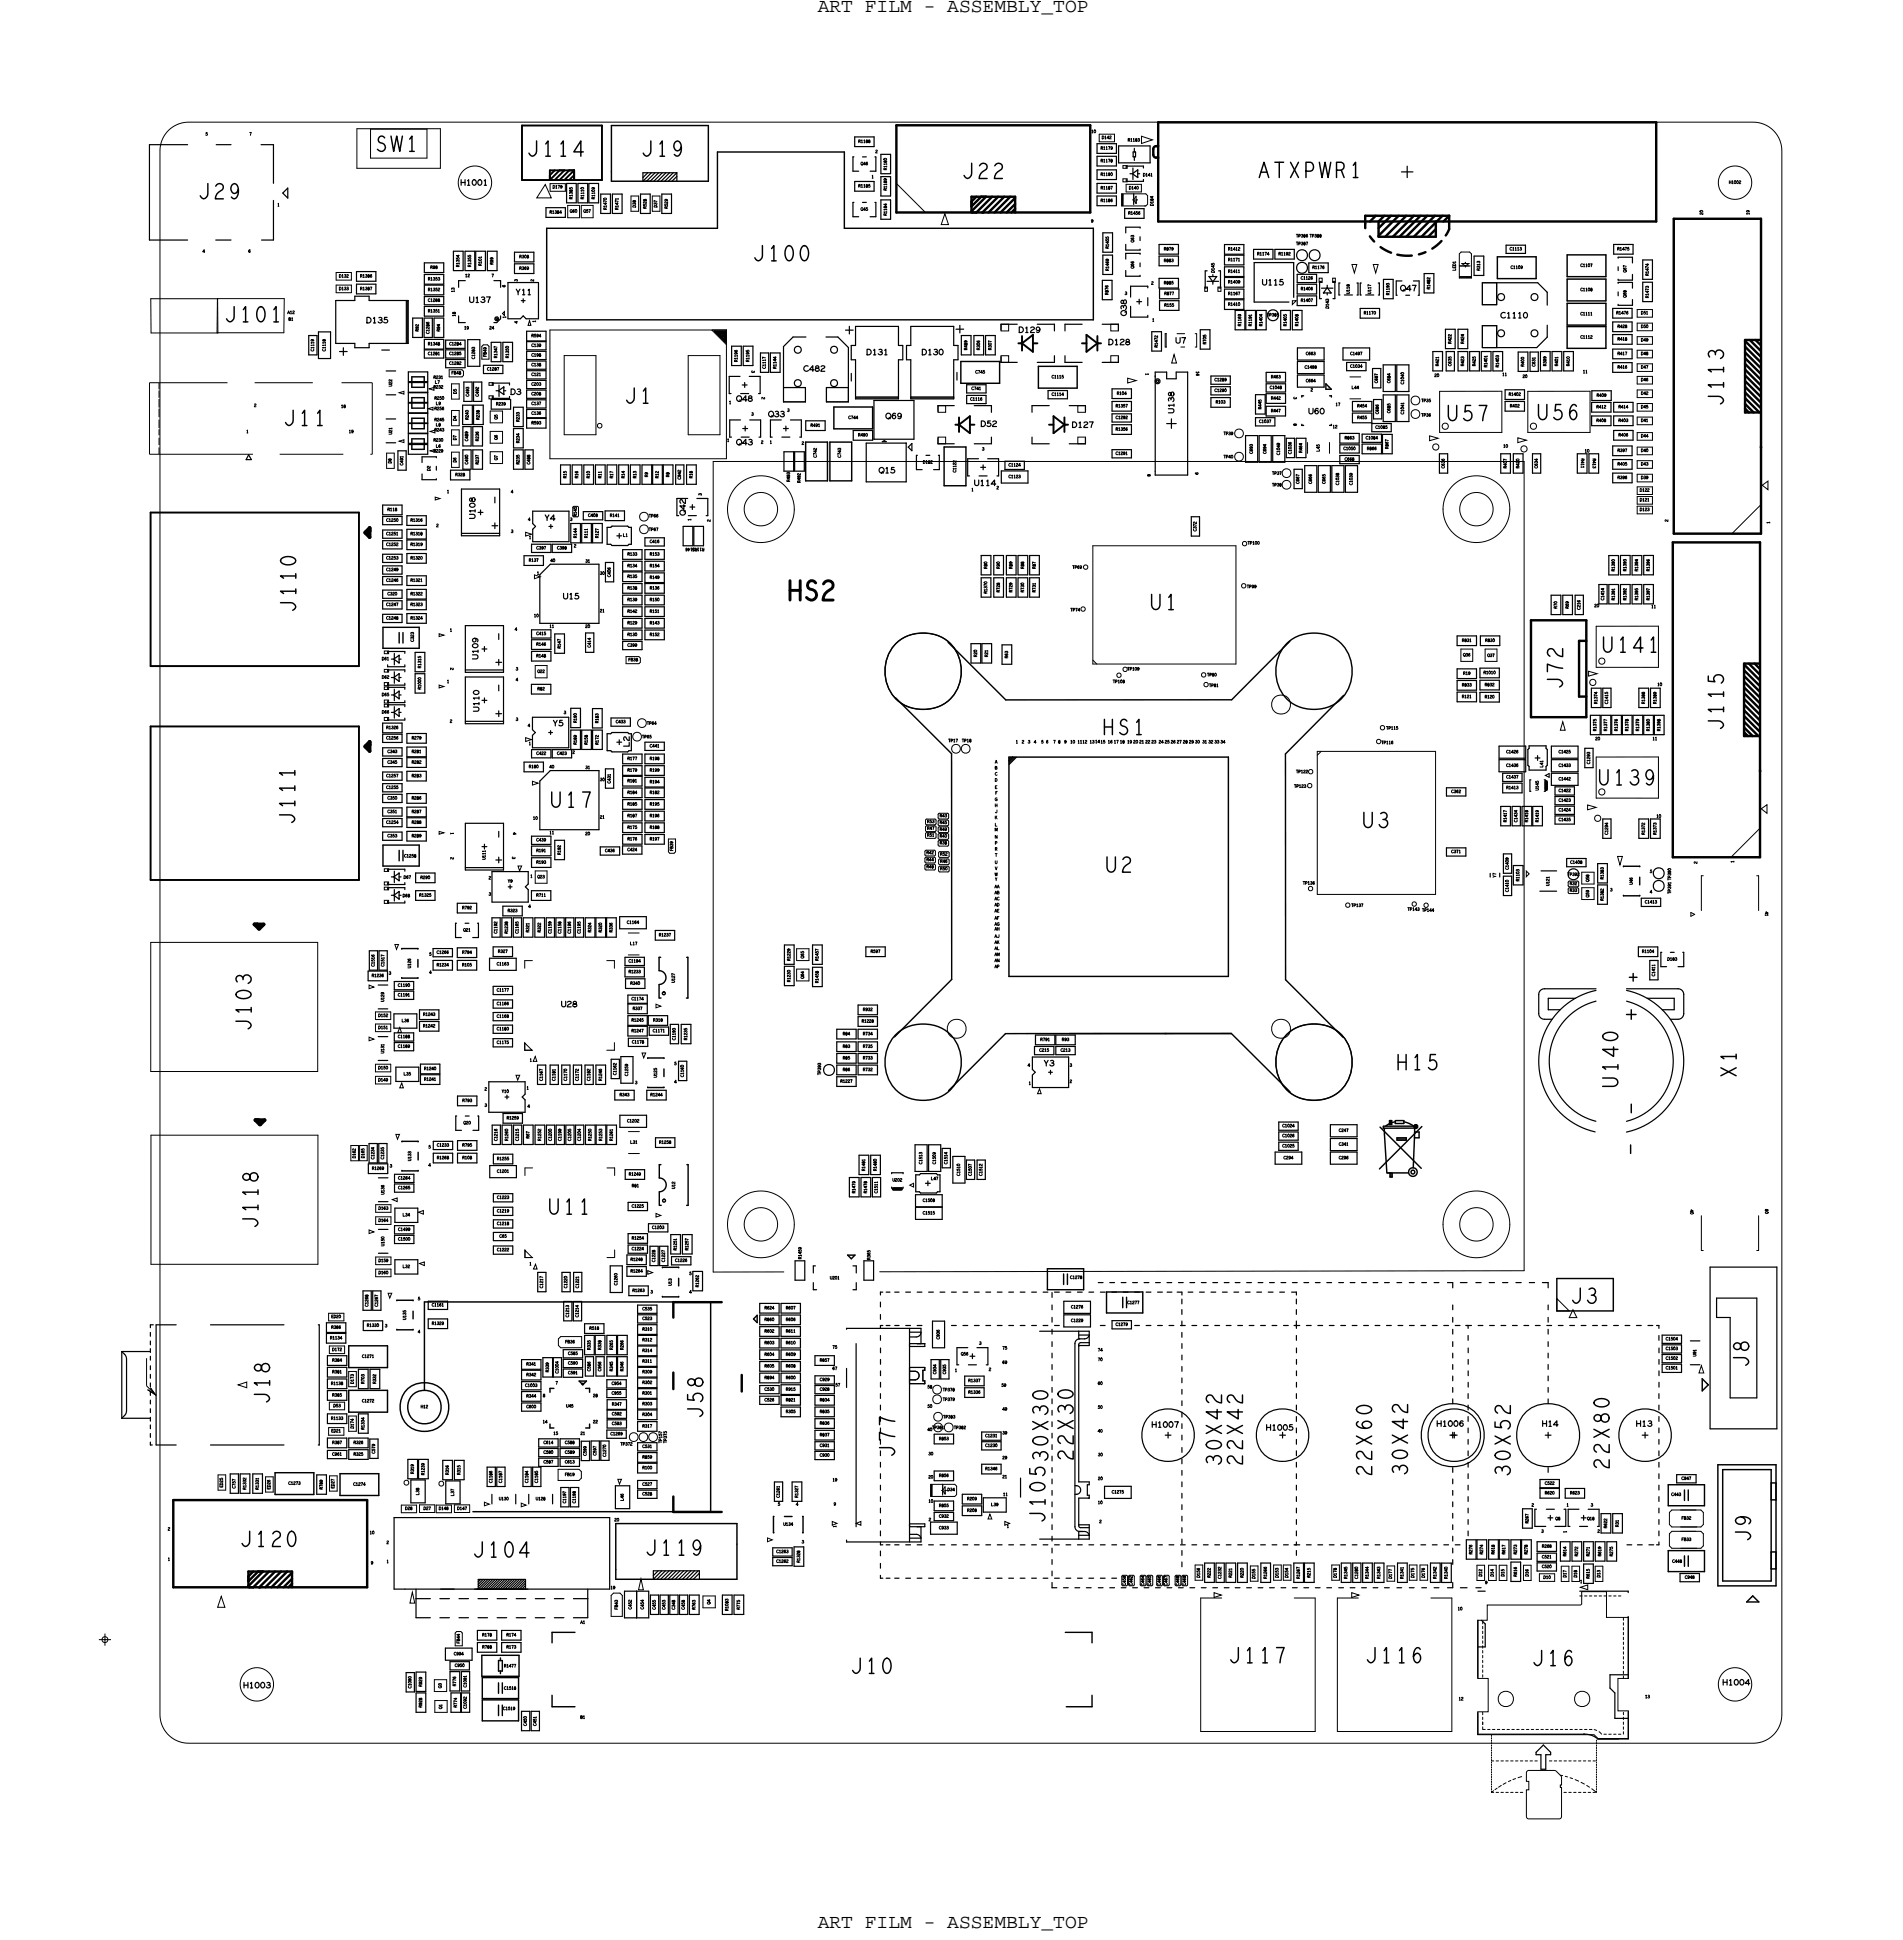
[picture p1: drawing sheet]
<svg xmlns="http://www.w3.org/2000/svg" width="199mm" height="203mm" viewBox="0 0 199 203" stroke-linecap="round" stroke-linejoin="round" font-family="sans-serif">
<defs><g id="words">
<g font-size="2.1">
<text x="85.7" y="1.2">ART FILM - ASSEMBLY_TOP</text>
<text x="85.7" y="202.2">ART FILM - ASSEMBLY_TOP</text>
</g>
<g font-size="1.6">
<text x="29.7" y="44.6">J11</text>
<text x="180.7" y="42.6" transform="rotate(-90 180.7 42.6)">J113</text>
<text x="115.6" y="77">HS1</text>
<text x="30.9" y="86.4" transform="rotate(-90 30.9 86.4)">J111</text>
<text x="146.4" y="112.2">H15</text>
<text x="57.5" y="127.3">U11</text>
<text x="93.8" y="152.8" transform="rotate(-90 93.8 152.8)">J77</text>
<text x="109.8" y="153.3" transform="rotate(-90 109.8 153.3)">30X30</text>
</g>
<g font-size=".6">
<text x="48.2" y="19.4">H1001</text>
<text x="54" y="30.9">Y11</text>
<text x="118.1" y="33.1" transform="rotate(-90 118.1 33.1)">Q38</text>
<text x="157.3" y="33.3">C1110</text>
<text x="90.8" y="37.2">D131</text>
<text x="77.2" y="46.7">Q43</text>
<text x="80.5" y="43.7">Q33</text>
<text x="92.1" y="49.6">Q15</text>
<text x="161.6" y="149.6">H14</text>
<text x="171.5" y="149.6">H13</text>
<text x="25.5" y="177">H1003</text>
</g>
<g font-size=".3">
<text x="90" y="15">R1188</text>
<text x="92.9" y="17.8" transform="rotate(-90 92.9 17.8)">R1180</text>
<text x="115.4" y="15.7">R1179</text>
<text x="115.4" y="17">R1178</text>
<text x="118.2" y="14.8">R1183</text>
<text x="29.1" y="21.6">1</text>
<text x="57.6" y="22.4">R1384</text>
<text x="60" y="20.9" transform="rotate(-90 60 20.9)">R1385</text>
<text x="61.2" y="20.9" transform="rotate(-90 61.2 20.9)">R1110</text>
<text x="62.3" y="20.9" transform="rotate(-90 62.3 20.9)">R1109</text>
<text x="64.8" y="22" transform="rotate(-90 64.8 22)">R1471</text>
<text x="90" y="19.6">R1185</text>
<text x="91.3" y="18.7">1</text>
<text x="92.9" y="20" transform="rotate(-90 92.9 20)">R1189</text>
<text x="92.9" y="22.6" transform="rotate(-90 92.9 22.6)">R1184</text>
<text x="115.4" y="18.4">R1190</text>
<text x="115.4" y="19.8">R1187</text>
<text x="115.4" y="21.2">R1186</text>
<text x="37.7" y="29.1">R1386</text>
<text x="44.9" y="29.4">R1353</text>
<text x="48.1" y="28" transform="rotate(-90 48.1 28)">R1354</text>
<text x="49.4" y="28" transform="rotate(-90 49.4 28)">R1355</text>
<text x="50.5" y="27.9" transform="rotate(-90 50.5 27.9)">R101</text>
<text x="54.2" y="29.5" transform="rotate(-90 54.2 29.5)">3</text>
<text x="118.8" y="25.4" transform="rotate(-90 118.8 25.4)">Q63</text>
<text x="128.7" y="26.3">R1412</text>
<text x="128.7" y="27.4">R1171</text>
<text x="128.7" y="28.6">R1411</text>
<text x="131.8" y="26.8">R1174</text>
<text x="134" y="26.8">R1192</text>
<text x="137.6" y="28.2">R1176</text>
<text x="155.1" y="28.4" transform="rotate(-90 155.1 28.4)">R313</text>
<text x="158.2" y="26.2">C1113</text>
<text x="30.1" y="32.9">A12</text>
<text x="35.5" y="30.4">D133</text>
<text x="37.7" y="30.4">R1387</text>
<text x="44.9" y="30.5">R1352</text>
<text x="44.9" y="32.7">R1351</text>
<text x="47.6" y="30.7" transform="rotate(-90 47.6 30.7)">13</text>
<text x="53" y="33.4" transform="rotate(-90 53 33.4)">1</text>
<text x="56.1" y="33.8" transform="rotate(-90 56.1 33.8)">1</text>
<text x="117.9" y="30.9">3</text>
<text x="120.8" y="33.7">1</text>
<text x="128.7" y="32">R1410</text>
<text x="128.7" y="30.9">R1167</text>
<text x="130.1" y="34.2" transform="rotate(-90 130.1 34.2)">R1169</text>
<text x="131.2" y="34.2" transform="rotate(-90 131.2 34.2)">R1191</text>
<text x="143" y="33">R1170</text>
<text x="145.6" y="30.9" transform="rotate(-90 145.6 30.9)">R1193</text>
<text x="165.7" y="33.1">C1111</text>
<text x="165.7" y="35.5">C1112</text>
<text x="172.8" y="31.2" transform="rotate(-90 172.8 31.2)">R1473</text>
<text x="32.9" y="36.8" transform="rotate(-90 32.9 36.8)">C1119</text>
<text x="34.1" y="36.8" transform="rotate(-90 34.1 36.8)">C1118</text>
<text x="44.9" y="36.2">R1348</text>
<text x="45.4" y="39.7">R231</text>
<text x="52.1" y="37.5" transform="rotate(-90 52.1 37.5)">R1347</text>
<text x="53.3" y="37.5" transform="rotate(-90 53.3 37.5)">R1350</text>
<text x="77.3" y="38" transform="rotate(-90 77.3 38)">R1196</text>
<text x="78.5" y="38" transform="rotate(-90 78.5 38)">R1195</text>
<text x="78.8" y="38.8" transform="rotate(90 78.8 38.8)">3</text>
<text x="80.2" y="38.7" transform="rotate(-90 80.2 38.7)">C1117</text>
<text x="81.4" y="38.7" transform="rotate(-90 81.4 38.7)">R1144</text>
<text x="101.7" y="42">C1116</text>
<text x="110.2" y="39.7">C1115</text>
<text x="110.2" y="41.5">C1114</text>
<text x="120.1" y="39.1" transform="rotate(90 120.1 39.1)">1</text>
<text x="135.6" y="41.6" transform="rotate(90 135.6 41.6)">3</text>
<text x="155.9" y="38.5" transform="rotate(-90 155.9 38.5)">R1401</text>
<text x="157.1" y="38.5" transform="rotate(-90 157.1 38.5)">R1403</text>
<text x="157.5" y="39.4">11</text>
<text x="165.9" y="39.1">11</text>
<text x="25.8" y="45.4">1</text>
<text x="54.4" y="44.2" transform="rotate(-90 54.4 44.2)">R233</text>
<text x="76.2" y="46.3">1</text>
<text x="76.4" y="42.4">1</text>
<text x="78.7" y="43.6">3</text>
<text x="80.7" y="46.5">1</text>
<text x="82.5" y="43.2">3</text>
<text x="102.9" y="47.2">3</text>
<text x="116.9" y="42.7">R1357</text>
<text x="116.9" y="45.1">R1356</text>
<text x="127.4" y="42.3">R103</text>
<text x="40.6" y="53.6">R118</text>
<text x="46.8" y="51.7">1</text>
<text x="59.4" y="50.2" transform="rotate(-90 59.4 50.2)">R15</text>
<text x="60.6" y="50.2" transform="rotate(-90 60.6 50.2)">R16</text>
<text x="61.8" y="50.2" transform="rotate(-90 61.8 50.2)">R10</text>
<text x="63" y="50.2" transform="rotate(-90 63 50.2)">R11</text>
<text x="64.2" y="50.2" transform="rotate(-90 64.2 50.2)">R17</text>
<text x="65.5" y="50.2" transform="rotate(-90 65.5 50.2)">R14</text>
<text x="66.7" y="50.2" transform="rotate(-90 66.7 50.2)">R13</text>
<text x="69" y="50.2" transform="rotate(-90 69 50.2)">R12</text>
<text x="72.6" y="50.2" transform="rotate(-90 72.6 50.2)">R18</text>
<text x="73.5" y="52" transform="rotate(-90 73.5 52)">3</text>
<text x="101.8" y="51.5">1</text>
<text x="105.7" y="50.1">C1123</text>
<text x="165.7" y="48.1" transform="rotate(90 165.7 48.1)">R411</text>
<text x="167" y="48.1" transform="rotate(90 167 48.1)">R413</text>
<text x="43" y="54.7">R1316</text>
<text x="43" y="56.1">R1318</text>
<text x="43" y="57.2">R1319</text>
<text x="43" y="58.7">R1320</text>
<text x="53.5" y="55.9">3</text>
<text x="55.4" y="56.5">1</text>
<text x="55.4" y="58.9">R137</text>
<text x="59.7" y="54.6">3</text>
<text x="60.4" y="54.2" transform="rotate(-90 60.4 54.2)">R145</text>
<text x="61.4" y="59">31</text>
<text x="61.6" y="56.4" transform="rotate(-90 61.6 56.4)">R111</text>
<text x="63.9" y="54.2">R141</text>
<text x="65.8" y="58.2">R133</text>
<text x="65.8" y="59.5">R134</text>
<text x="68.1" y="58.2">R153</text>
<text x="72.4" y="54.6" transform="rotate(-90 72.4 54.6)">1</text>
<text x="73.1" y="57.5" transform="rotate(-180 73.1 57.5)">R1146</text>
<text x="73.8" y="57.5" transform="rotate(-180 73.8 57.5)">R1145</text>
<text x="169.2" y="59.9" transform="rotate(-90 169.2 59.9)">R1390</text>
<text x="170.5" y="59.9" transform="rotate(-90 170.5 59.9)">R1393</text>
<text x="171.7" y="59.9" transform="rotate(-90 171.7 59.9)">R1394</text>
<text x="172.9" y="59.9" transform="rotate(-90 172.9 59.9)">R1396</text>
<text x="185.5" y="54.9" transform="rotate(-90 185.5 54.9)">1</text>
<text x="43" y="61">R1321</text>
<text x="43" y="62.4">R1322</text>
<text x="43" y="65">R1324</text>
<text x="43" y="63.5">R1323</text>
<text x="56.3" y="60.3">1</text>
<text x="57.6" y="65.8">11</text>
<text x="65.8" y="60.6">R135</text>
<text x="65.8" y="61.8">R138</text>
<text x="65.8" y="63">R139</text>
<text x="68.1" y="61.8">R136</text>
<text x="68.1" y="64.2">R151</text>
<text x="68.1" y="65.5">R143</text>
<text x="103.5" y="62.2" transform="rotate(-90 103.5 62.2)">R1370</text>
<text x="108.5" y="62.1" transform="rotate(-90 108.5 62.1)">R731</text>
<text x="169.2" y="62.9" transform="rotate(-90 169.2 62.9)">R1391</text>
<text x="170.5" y="62.9" transform="rotate(-90 170.5 62.9)">R1392</text>
<text x="171.7" y="62.9" transform="rotate(-90 171.7 62.9)">R1395</text>
<text x="172.9" y="62.9" transform="rotate(-90 172.9 62.9)">R1397</text>
<text x="173.1" y="63.8">11</text>
<text x="44.1" y="70.1" transform="rotate(-90 44.1 70.1)">R1315</text>
<text x="46.8" y="71.6">1</text>
<text x="47.1" y="66.2">1</text>
<text x="54.1" y="70.3">3</text>
<text x="65.8" y="66.7">R130</text>
<text x="103.5" y="68.9" transform="rotate(-90 103.5 68.9)">R21</text>
<text x="105.6" y="69" transform="rotate(-90 105.6 69)">R63</text>
<text x="153.2" y="67.3">R831</text>
<text x="153.2" y="72">R833</text>
<text x="153.4" y="68.8">Q36</text>
<text x="153.4" y="70.8">R19</text>
<text x="155.5" y="70.7">R1010</text>
<text x="155.9" y="68.9">Q37</text>
<text x="40.5" y="76.4">R1326</text>
<text x="54.1" y="75.6">3</text>
<text x="59.1" y="74.9">3</text>
<text x="62.7" y="75.8" transform="rotate(-90 62.7 75.8)">R183</text>
<text x="106.5" y="77.9">1</text>
<text x="107.7" y="77.9">3</text>
<text x="112.9" y="77.9">1112</text>
<text x="114.2" y="77.9">13</text>
<text x="114.8" y="77.9">1415</text>
<text x="126" y="77.9">31</text>
<text x="127.3" y="77.9">33</text>
<text x="153.2" y="73.2">R121</text>
<text x="167.3" y="76.7" transform="rotate(-90 167.3 76.7)">R1375</text>
<text x="167.4" y="73.8" transform="rotate(-90 167.4 73.8)">R1374</text>
<text x="168.4" y="76.7" transform="rotate(-90 168.4 76.7)">R1377</text>
<text x="169.5" y="76.7" transform="rotate(-90 169.5 76.7)">R1376</text>
<text x="170.7" y="76.7" transform="rotate(-90 170.7 76.7)">R1378</text>
<text x="171.8" y="76.7" transform="rotate(-90 171.8 76.7)">R1379</text>
<text x="172.4" y="73.8" transform="rotate(-90 172.4 73.8)">R1388</text>
<text x="172.9" y="76.7" transform="rotate(-90 172.9 76.7)">R1380</text>
<text x="173.2" y="77.6">11</text>
<text x="173.6" y="73.8" transform="rotate(-90 173.6 73.8)">R1389</text>
<text x="174" y="76.7" transform="rotate(-90 174 76.7)">R1398</text>
<text x="55.4" y="78.1">1</text>
<text x="61.4" y="80.6">31</text>
<text x="65.8" y="82">R181</text>
<text x="104.3" y="80">A</text>
<text x="104.3" y="82.7">E</text>
<text x="104.3" y="83.3">F</text>
<text x="157.9" y="82.7">R1413</text>
<text x="163.4" y="80.4">C1433</text>
<text x="47.2" y="87.3" transform="rotate(90 47.2 87.3)">1</text>
<text x="53.7" y="89.8" transform="rotate(90 53.7 89.8)">3</text>
<text x="56.2" y="89.3">R191</text>
<text x="57.6" y="87.5">11</text>
<text x="97.2" y="86.3">R53</text>
<text x="97.2" y="87.7">R51</text>
<text x="98.5" y="85.7">R43</text>
<text x="98.5" y="88.5">R38</text>
<text x="104.3" y="84.6">H</text>
<text x="104.3" y="85.9">K</text>
<text x="104.3" y="89.2">R</text>
<text x="157.9" y="86.2" transform="rotate(-90 157.9 86.2)">R1417</text>
<text x="160.1" y="86.2" transform="rotate(-90 160.1 86.2)">R1418</text>
<text x="161.3" y="86.2" transform="rotate(-90 161.3 86.2)">R1419</text>
<text x="172.4" y="87.5" transform="rotate(-90 172.4 87.5)">R1372</text>
<text x="173.6" y="87.5" transform="rotate(-90 173.6 87.5)">R1373</text>
<text x="43.9" y="94">R1325</text>
<text x="50.9" y="90.2" transform="rotate(-90 50.9 90.2)">U111</text>
<text x="51.2" y="93.9">3</text>
<text x="53.2" y="95.6">R323</text>
<text x="55.6" y="92">1</text>
<text x="56.2" y="94">R711</text>
<text x="56.2" y="90.6">R193</text>
<text x="56.3" y="92.1">Q23</text>
<text x="104.3" y="93.1">AA</text>
<text x="104.3" y="95.7">AE</text>
<text x="159.2" y="92.4" transform="rotate(-90 159.2 92.4)">R1103</text>
<text x="164.5" y="92.8">R32</text>
<text x="164.5" y="93.5">R33</text>
<text x="168.1" y="94.4" transform="rotate(-90 168.1 94.4)">R1382</text>
<text x="168.1" y="92.2" transform="rotate(-90 168.1 92.2)">R1383</text>
<text x="168.8" y="93.5">3</text>
<text x="172.4" y="94.7">C1413</text>
<text x="181.7" y="90.5" transform="rotate(-90 181.7 90.5)">1</text>
<text x="45.8" y="101.3">R1234</text>
<text x="48.6" y="97.7">Q21</text>
<text x="52.1" y="101.2">C1163</text>
<text x="53.2" y="97.9" transform="rotate(-90 53.2 97.9)">R1238</text>
<text x="55.5" y="97.8" transform="rotate(-90 55.5 97.8)">R321</text>
<text x="64.2" y="97.8" transform="rotate(-90 64.2 97.8)">R336</text>
<text x="69.1" y="98.2">R1237</text>
<text x="104.3" y="96.4">AF</text>
<text x="104.3" y="97.6">AH</text>
<text x="104.3" y="99">AK</text>
<text x="172.1" y="99.9">R1104</text>
<text x="39" y="102.4">R1236</text>
<text x="40.7" y="102.2">3</text>
<text x="41.7" y="104.5">C1191</text>
<text x="44.4" y="106.5">R1243</text>
<text x="65.9" y="102">R1233</text>
<text x="66.3" y="105.9">R337</text>
<text x="68.5" y="107.1">R318</text>
<text x="82.8" y="103" transform="rotate(-90 82.8 103)">R1230</text>
<text x="173.5" y="102.4" transform="rotate(-90 173.5 102.4)">C1411</text>
<text x="40.2" y="110.5" transform="rotate(-90 40.2 110.5)">U131</text>
<text x="44.5" y="113.3">R1241</text>
<text x="55.5" y="111.3">1</text>
<text x="58.2" y="113.3" transform="rotate(-90 58.2 113.3)">C1181</text>
<text x="66.6" y="113.7">3</text>
<text x="68.4" y="108.2">C1171</text>
<text x="70.8" y="109.1" transform="rotate(-90 70.8 109.1)">C1193</text>
<text x="72" y="109.1" transform="rotate(-90 72 109.1)">R1235</text>
<text x="88.3" y="109.9">R83</text>
<text x="90.5" y="111.1">R733</text>
<text x="107.8" y="113.7">1</text>
<text x="111.3" y="109.2">R93</text>
<text x="112.1" y="111.8">3</text>
<text x="50.8" y="116">3</text>
<text x="55.2" y="114.2">1</text>
<text x="63.1" y="119.6" transform="rotate(-90 63.1 119.6)">R1253</text>
<text x="64.2" y="119.6" transform="rotate(-90 64.2 119.6)">R1261</text>
<text x="65" y="114.9">R343</text>
<text x="66.1" y="119.9">L31</text>
<text x="40.8" y="122.4">3</text>
<text x="43.1" y="121.7" transform="rotate(-90 43.1 121.7)">U133</text>
<text x="45.8" y="120.2">C1233</text>
<text x="66.2" y="124.5">R81</text>
<text x="90.7" y="122.8" transform="rotate(-90 90.7 122.8)">R1481</text>
<text x="92" y="125.1" transform="rotate(-90 92 125.1)">C1511</text>
<text x="96.6" y="122.1" transform="rotate(-90 96.6 122.1)">C1513</text>
<text x="70.9" y="131.1" transform="rotate(-90 70.9 131.1)">R1251</text>
<text x="45.3" y="137">C1161</text>
<text x="55.5" y="132.7">1</text>
<text x="66.3" y="135.5">R1263</text>
<text x="68.2" y="135.6">3</text>
<text x="70.4" y="134.8" transform="rotate(-90 70.4 134.8)">U13</text>
<text x="34.6" y="140.4">R1134</text>
<text x="34.8" y="144">R381</text>
<text x="38.5" y="139.1">R1330</text>
<text x="40.3" y="139.2">3</text>
<text x="45.3" y="138.9">R1329</text>
<text x="55.2" y="143.2">R341</text>
<text x="57.5" y="143.9" transform="rotate(-90 57.5 143.9)">R339</text>
<text x="59.6" y="138.1" transform="rotate(-90 59.6 138.1)">C1213</text>
<text x="61.9" y="141.6" transform="rotate(-90 61.9 141.6)">R335</text>
<text x="63" y="141.6" transform="rotate(-90 63 141.6)">R338</text>
<text x="67.3" y="139.5">R310</text>
<text x="67.3" y="141.8">R314</text>
<text x="67.3" y="140.6">R312</text>
<text x="67.3" y="142.9">R311</text>
<text x="82.4" y="139.7">R611</text>
<text x="100.1" y="143.9">1</text>
<text x="102.6" y="141">3</text>
<text x="34.7" y="145.2">R1138</text>
<text x="34.7" y="148.9">R1133</text>
<text x="38.2" y="149.9" transform="rotate(-90 38.2 149.9)">R1334</text>
<text x="39.4" y="145.1" transform="rotate(-90 39.4 145.1)">R332</text>
<text x="44.1" y="147.7">H12</text>
<text x="67.3" y="146.2">R301</text>
<text x="67.3" y="147.4">R303</text>
<text x="67.3" y="149.7">R317</text>
<text x="101.5" y="144.9">R1337</text>
<text x="101.5" y="146.1">R1336</text>
<text x="43.4" y="154.6" transform="rotate(-90 43.4 154.6)">R319</text>
<text x="44.5" y="154.7" transform="rotate(-90 44.5 154.7)">R1239</text>
<text x="47" y="154.7" transform="rotate(-90 47 154.7)">R316</text>
<text x="48.2" y="154.7" transform="rotate(-90 48.2 154.7)">R315</text>
<text x="103.3" y="150.7">C1231</text>
<text x="103.3" y="154.2">R1346</text>
<text x="25.8" y="156.2" transform="rotate(-90 25.8 156.2)">R1332</text>
<text x="27.1" y="156.2" transform="rotate(-90 27.1 156.2)">R1331</text>
<text x="83.6" y="157.1" transform="rotate(-90 83.6 157.1)">R1327</text>
<text x="84" y="161.8">3</text>
<text x="87.6" y="160.2" transform="rotate(-90 87.6 160.2)">1</text>
<text x="105.1" y="156.9">11</text>
<text x="105.5" y="160.2">1</text>
<text x="161.5" y="160.7">3</text>
<text x="163.9" y="160.5" transform="rotate(90 163.9 160.5)">1</text>
<text x="164.2" y="158">1</text>
<text x="166.4" y="159.4">Q18</text>
<text x="166.7" y="158">3</text>
<text x="169.6" y="160.1" transform="rotate(-90 169.6 160.1)">R31</text>
<text x="176.3" y="161.6">FB33</text>
<text x="17.6" y="163.7">1</text>
<text x="40.5" y="163.9">1</text>
<text x="83.8" y="163.9" transform="rotate(-90 83.8 163.9)">R1328</text>
<text x="141.2" y="165.6" transform="rotate(-90 141.2 165.6)">R1345</text>
<text x="143.4" y="165.6" transform="rotate(-90 143.4 165.6)">R1344</text>
<text x="144.7" y="165.6" transform="rotate(-90 144.7 165.6)">R1343</text>
<text x="147.1" y="165.6" transform="rotate(-90 147.1 165.6)">R1341</text>
<text x="150.5" y="165.6" transform="rotate(-90 150.5 165.6)">R1342</text>
<text x="151.7" y="165.6" transform="rotate(-90 151.7 165.6)">R1340</text>
<text x="165.6" y="166">1</text>
<text x="167.7" y="165.4" transform="rotate(-90 167.7 165.4)">D13</text>
<text x="53.1" y="172.9">R173</text>
<text x="60.8" y="170.3">A1</text>
<text x="76.3" y="168.9" transform="rotate(-90 76.3 168.9)">R1083</text>
<text x="46.3" y="177" transform="rotate(-90 46.3 177)">Q3</text>
<text x="46.3" y="179.2" transform="rotate(-90 46.3 179.2)">Q1</text>
<text x="172.4" y="178.1">13</text>
</g>
</g></defs>
<!-- layer: Board Outline -->
<g fill="none" stroke="#000" stroke-width=".1">
<path d="M17.7 13.6a3 3 0 0 1 2.1-.8h164a3 3 0 0 1 3 3v164a3 3 0 0 1-3 3h-164a3 3 0 0 1-3-3v-164a3 3 0 0 1 .9-2.2z"/>
<circle cx="49.8" cy="19.2" r="1.75"/>
<circle cx="181.9" cy="19.2" r="1.75"/>
<circle cx="79.8" cy="53.4" r="1.75"/>
<circle cx="154.8" cy="53.4" r="1.75"/>
<circle cx="79.8" cy="128.4" r="1.75"/>
<circle cx="154.8" cy="128.4" r="1.75"/>
<circle cx="26.9" cy="176.6" r="1.75"/>
<circle cx="181.9" cy="176.6" r="1.75"/>
</g>
<!-- layer: Components -->
<g fill="none" stroke="#000" stroke-width=".13">
<path d="M15.7 15.2h4zM15.7 15.2v10zM22.7 15.2h1.5zM27.4 15.2h1.3zM28.7 15.2v4zM30.2 19.7l-.5 .5zM30.2 19.7v1.1zM59.4 19.2h1zM59.4 19.2v2.1zM60.4 19.2v2.1zM60.6 19.2h1zM60.6 19.2v2.1z"/>
<path d="M61.6 19.2v2.1zM61.7 19.2h1zM61.7 19.2v2.1zM62.7 19.2v2.1zM67.4 18.1h3.5zM67.4 18.1v.9zM67.4 19h.8zM67.9 18.1l-.5 .5zM68.3 18.1l-.9 .9zM68.7 18.1l-.9 .9zM69 18.1l-.8 .9zM69.4 18.1l-.9 .9z"/>
<path d="M69.8 18.1l-.9 .9zM70.2 18.1l-.9 .9zM70.6 18.1l-.9 .9zM70.9 18.1l-.8 .9zM70.9 18.5l-.5 .5zM70.9 18.1v.9zM89.4 16.5h.1zM89.4 18h.6zM89.4 16.5v1.5zM89.6 15.4h2zM89.6 14.4v1zM89.6 14.4h2z"/>
<path d="M89.6 19v1zM89.6 19h2zM90.4 16.5h.4zM91.2 18h.6zM91.6 14.4v1zM91.6 19v1zM91.7 16.5h.1zM91.8 16.5v1.5zM92.3 18.2h1zM92.3 18.5h1zM92.3 18.5v2.1zM92.3 16.2h1z"/>
<path d="M92.3 16.2v2zM93.3 18.5v2.1zM93.3 16.2v2zM115 17.8h2zM115 17.8v1zM115 19.2h2zM115 19.2v1.1zM115 15.1v1zM115 15.1h2zM115 16.4v1zM115 16.4h2zM115 18.8h2z"/>
<path d="M115 16.1h2zM115 17.4h2zM117 17.8v1zM117 19.2v1.1zM117 15.1v1zM117 16.4v1zM117.2 15.3v1.8zM117.2 15.3h3.4zM117.2 17.1h3.4zM118.1 19h1.8zM118.1 17.4h1.8zM118.1 17.4v.2z"/>
<path d="M118.1 18.8v.2zM118.4 18.2h.3zM118.7 18.2l.6-.4zM118.7 18.2l.6 .4zM118.8 17.6v1.2zM118.8 15.9v.5zM118.8 15.9h.2zM118.8 16.4h.2zM118.9 15.6v.3zM118.9 16.4v.4zM119 15.9v.5zM119.3 17.8v.1z"/>
<path d="M119.3 17.8v.8zM119.3 18.5v.1zM119.3 18.2h.2zM119.9 17.4v.2zM119.9 18.8v.2zM120.6 15.3v1.8zM146.9 18h1.2zM147.5 17.4v1.2zM15.7 25.2h4zM22.6 25.2h1.6zM27.4 25.2h1.3zM28.7 21v4.2z"/>
<path d="M29.7 20.2h.1M29.7 20.3l.5 .5zM32.4 37.2h.8zM32.4 35.2h.8zM32.4 35.2v2zM33.2 35.2v2zM33.4 34.8h1.2zM33.4 34.8v2.8zM33.4 37.6h1.2zM34.6 34.8v2.8zM35.2 31.5h2zM35.2 36h2z"/>
<path d="M35.2 31.5v4.5zM35.6 36.9h.8zM36 36.5v.8zM37.2 31.1h1.5zM37.2 31.1v.4zM37.2 36.5h1.5zM37.2 36v.5zM37.4 29.8v1zM37.4 29.8h2zM37.4 28.5v1zM37.4 28.5h2zM37.4 30.8h2z"/>
<path d="M37.4 29.5h2zM38.7 36h3.9zM38.7 31.5h3.9zM38.7 31.1v.4zM38.7 36v.5zM39.4 29.8v1zM39.4 28.5v1zM40 36.7h.8zM40.5 38.9h1zM42.6 31.5h.1zM42.6 36h.1zM42.6 31.5v4.5z"/>
<path d="M42.7 36h.1zM42.7 31.5v4.5zM42.7 31.5h.1zM42.8 31.5v4.5zM42.8 39h2zM42.8 39v1zM43.3 35.4h1zM43.3 33.4h1zM43.3 33.4v2zM44.3 33.4v2zM44.5 35.4h.8zM44.5 33.4h.8z"/>
<path d="M44.5 33.4v2zM44.5 36.7v.9zM44.5 36.7h2zM44.5 37.6h2zM44.5 27.6h2zM44.5 27.6v1zM44.5 28.8h2zM44.5 28.8v1zM44.5 29.9h2zM44.5 29.9v1zM44.5 32.1h2zM44.5 32.1v1.1z"/>
<path d="M44.5 35.6v1zM44.5 35.6h2zM44.5 31.1v.9zM44.5 31.1h2zM44.5 28.6h2zM44.5 29.8h2zM44.5 30.9h2zM44.5 33.2h2zM44.5 36.6h2zM44.5 32h2zM44.8 39v1zM45.3 33.4v2z"/>
<path d="M45.5 33.4h1zM45.5 33.4v2zM45.5 35.4h1zM46.5 36.7v.9zM46.5 27.6v1zM46.5 33.4v2zM46.5 28.8v1zM46.5 29.9v1zM46.5 32.1v1.1zM46.5 35.6v1zM46.5 31.1v.9zM46.7 36.7h2z"/>
<path d="M46.7 36.7v.8zM46.7 35.7h2zM46.7 35.7v.8zM46.7 37.7h2zM46.7 37.7v.9zM46.7 37.5h2zM46.7 36.5h2zM46.7 38.6h2zM47.5 26.3h1zM47.5 26.3v2.1zM47.5 28.4h1zM48.1 29.4h.7z"/>
<path d="M48.1 29.4v.7zM48.1 33.8h.7zM48.1 33.1v.7zM48.5 26.3v2.1zM48.7 28.4h1.1zM48.7 26.3h1.1zM48.7 26.3v2.1zM48.7 36.7v.8zM48.7 35.7v.8zM48.7 37.7v.9zM49 35.6h1.3zM49 35.6v2.8z"/>
<path d="M49 38.4h1.3zM49.8 26.3v2.1zM49.9 28.4h1zM49.9 26.3h1zM49.9 26.3v2.1zM50.3 35.6v2.8zM50.7 39.2h2zM50.7 38.3v.9zM50.7 38.3h2zM50.9 26.3v2.1zM51.1 26.3h1zM51.1 26.3v2.1z"/>
<path d="M51.1 28.4h1zM51.5 37.9h1zM51.5 35.9h1zM51.5 35.9v2zM51.8 29.4h.7zM51.8 33.8h.3zM51.9 33.3l.2-.1 .1 .1v.2l-.1 .1-.2-.1zM52 33.4l.1-.1 .1 .2h-.1zM52.1 33.8l.4-.4zM52.1 26.3v2.1zM52.5 29.4v.7zM52.5 33.1v.3z"/>
<path d="M52.5 35.9v2zM52.7 35.9h1zM52.7 35.9v2zM52.7 38.3v.9zM52.7 37.9h1zM53.2 33.4h1.3zM53.2 29.6v3.8zM53.2 29.6h3.2zM53.7 35.9v2zM53.9 27.7h2.1zM53.9 27.7v1zM53.9 26.4h2.1z"/>
<path d="M53.9 26.4v1.1zM53.9 28.7h2.1zM53.9 27.5h2.1zM54.6 31.5h.4zM54.8 31.3v.4zM54.8 33.1l-.3 .3zM54.8 33.1l.3 .3zM55.1 33.4h1.3zM55.2 35.8h2zM55.2 37.7h2zM55.2 36.7h2zM55.2 38.7h2z"/>
<path d="M55.2 39.7h2zM55.2 34.7v1.1zM55.2 34.7h2zM55.2 39.9h2zM55.2 39.9v.9zM55.2 36.8h2zM55.2 36.8v.9zM55.2 35.8v.9zM55.2 37.9h2zM55.2 37.9v.8zM55.2 38.9h2zM55.2 38.9v.8z"/>
<path d="M56 27.7v1zM56 26.4v1.1zM56.4 29.6v3.8zM57.2 21.8h2.1zM57.2 21.8v1zM57.2 22.8h2.1zM57.2 34.7v1.1zM57.2 39.9v.9zM57.2 36.8v.9zM57.2 35.8v.9zM57.2 37.9v.8zM57.2 38.9v.8z"/>
<path d="M59.3 21.8v1zM59.4 21.3h1zM60.6 21.3h1zM61.7 21.3h1zM63 20.4h1zM63 20.4v2zM63 22.4h1zM64 20.4v2zM64.2 22.4h1zM64.2 20.4h1zM64.2 20.4v2zM65.2 20.4v2z"/>
<path d="M67.1 20.4h1.1zM67.1 20.4v2zM67.1 22.4h1.1zM68.2 20.4v2zM69.4 20.4h1zM69.4 20.4v2zM69.4 22.4h1zM70.4 20.4v2zM76.4 39.5v1.8zM76.4 39.5h1.2zM76.7 36.3h1zM76.7 36.3v2z"/>
<path d="M76.7 38.3h1zM77.7 36.3v2zM77.9 36.3h1zM77.9 36.3v2zM77.9 38.3h1zM78.5 39.5h1.2zM78.9 36.3v2zM79.7 39.5v1.8zM79.7 39h.9zM79.7 37h.9zM79.7 37v2zM80.6 37v2z"/>
<path d="M80.7 39h1.1zM80.7 37h1.1zM80.7 37v2zM81.8 37v2zM82.1 36.3v5.8zM83.1 35.3h1.4zM83.1 35.3l-1 1zM83.4 39.9l.2-.1 .3 .1 .1 .3-.1 .2-.3 .1-.2-.1-.1-.2zM83.4 36.4l.2-.1 .3 .1 .1 .3-.1 .2-.3 .1-.2-.1-.1-.2zM86.6 35.3h1.2zM87.2 36.4l.2-.1 .3 .1 .1 .3-.1 .2-.3 .1-.2-.1-.1-.2zM87.2 39.9l.2-.1 .3 .1 .1 .3-.1 .2-.3 .1-.2-.1-.1-.2z"/>
<path d="M87.8 35.3l1.1 1.1zM88.6 34.6h.8zM88.9 36.4v5.7zM89 34.2v.8zM89.2 36.2h.5zM89.2 37.7h.5zM89.2 36.2v1.5zM89.2 39.2v.8zM89.4 21.2h.1zM89.4 22.7h.6zM89.4 21.2v1.5zM89.6 20h2z"/>
<path d="M89.7 34.2h4.5zM89.7 37.7v3.9zM89.7 34.2v2zM90.4 21.2h.4zM91.2 22.7h.6zM91.7 21.2h.1zM91.8 21.2v1.5zM92.3 20.6h1zM92.3 23h1zM92.3 21h1zM92.3 21v2zM93.3 21v2z"/>
<path d="M94.2 37.7h.4zM94.2 36.2h.4zM94.2 34.2v2zM94.2 37.7v3.9zM94.6 36.2v1.5zM95 36.2h.5zM95 37.7h.5zM95 36.2v1.5zM95.5 34.2h4.5zM95.5 34.2v2zM95.5 37.7v3.9zM100 37.7h.4z"/>
<path d="M100 36.2h.4zM100 34.2v2zM100 37.7v3.9zM100.2 34.5h.8zM100.3 39.1v.8zM100.4 36.2v1.5zM100.6 34.1v.8zM100.8 35.2h1zM100.8 35.2v2zM100.8 37.2h1zM101.8 35.2v2zM102.1 35.2h1z"/>
<path d="M102.1 35.2v2zM102.1 37.2h1zM103.1 35.2v2zM103.3 35.2h1zM103.3 35.2v2zM103.3 37.2h1zM104.3 35.2v2zM104.9 34v.6zM104.9 38h1.7zM104.9 37.4v.6zM104.9 34h1.7zM108.7 34h1.8z"/>
<path d="M108.7 38h1.8zM110.5 34v.7zM110.5 37.3v.7zM111.6 34h1.8zM111.6 34v.7zM111.6 38h1.8zM111.6 37.3v.7zM115 20.6h2zM115 20.6v1zM115 20.3h2zM115 21.6h2zM115.5 38h1.7z"/>
<path d="M115.5 34h1.7zM115.5 29.4h1.1zM115.5 29.4v2zM115.5 31.4h1.1zM115.6 26.8h1zM115.6 26.8v2zM115.6 24.4h1zM115.6 24.4v2zM115.6 28.8h1zM115.6 26.4h1zM116.6 29.4v2zM116.6 26.8v2z"/>
<path d="M116.6 24.4v2zM117 20.6v1zM117.2 34v.6zM117.2 37.4v.6zM117.7 20.4h.1M117.7 20.4l-.1 1.1zM117.7 20.4v1.2zM117.9 21.9h2zM117.9 21.9v1zM117.9 22.9h2zM118 26.6v.6zM118 28.4v.6z"/>
<path d="M118 29h1.5zM118 23.8v.6zM118 25.6v.6zM118 26.2h1.5zM118 26.6h1.5zM118 23.8h1.5zM118.5 30h1.8zM118.5 33.3h1.8zM118.5 32.1v1.2zM118.5 30v1.2zM119.2 31.6h.5zM119.4 31.4v.5z"/>
<path d="M119.5 26.6v.1zM119.5 27.6v.4zM119.5 28.9v.1zM119.5 24.8v.4zM119.5 23.8v.1zM119.5 26.1v.1zM119.9 21.9v1zM120.3 30v.2zM120.3 31.2v.9zM120.3 33.1v.2zM120.7 34.8h1zM120.7 34.8v2z"/>
<path d="M120.7 36.8h1zM121.1 39.4v.1zM121.1 39h1.2zM121.1 39v10.4zM121.1 39.8l.2-.1 .2 .1 .1 .2-.1 .2h-.2h-.2v-.2zM121.2 39.9h.1h.2v.1l-.2 .1-.1-.1zM121.5 29.2h2zM121.5 29.2v1zM121.5 26.9h2zM121.5 26.9v1zM121.5 25.6h2zM121.5 25.6v1.1z"/>
<path d="M121.5 30.2h2zM121.5 27.9h2zM121.5 26.7h2zM121.5 30.3v1zM121.5 30.3h2.1zM121.5 31.5h2.1zM121.5 31.5v1zM121.5 31.3h2.1zM121.5 32.5h2.1zM121.7 34.8v2zM122.3 39.7h1zM122.3 39v.7z"/>
<path d="M123.3 39h1.2zM123.3 39v.7zM123.5 29.2v1zM123.5 26.9v1zM123.5 25.6v1.1zM123.6 30.3v1zM123.6 31.5v1zM124.5 39v10.8zM125.8 34.6h1zM125.8 34.6v2zM125.8 36.6h1zM126.3 28.4h.2z"/>
<path d="M126.3 28.4v1.8zM126.3 30.2h.2zM126.5 29.5h1.2zM126.7 29l.4 .6zM126.7 29h.8zM126.7 29h.1zM126.8 34.6v2zM126.9 39.4v.9zM126.9 39.4h2.1zM127.1 28.8v.2zM127.1 29.6v.2zM127.4 29h.1z"/>
<path d="M127.5 29l-.4 .6zM127.7 28.4h.2zM127.7 30.2h.2zM127.9 28.4v1.8zM128.3 26.7h2.1zM128.3 29h2.1zM128.3 32.5h2.1zM128.3 30.1h2.1zM128.3 27.8h2.1zM128.3 31.3h2.1zM128.3 25.6v1.1zM128.3 25.6h2.1z"/>
<path d="M128.3 28v1zM128.3 28h2.1zM128.3 31.4v1.1zM128.3 31.4h2.1zM128.3 29.1v1zM128.3 29.1h2.1zM128.3 26.8v1zM128.3 26.8h2.1zM128.3 30.3h2.1zM128.3 30.3v1zM129 39.4v.9zM129.5 34.6h1z"/>
<path d="M129.5 32.6h1zM129.5 32.6v2zM130.4 25.6v1.1zM130.4 28v1zM130.4 31.4v1.1zM130.4 29.1v1zM130.4 26.8v1zM130.4 30.3v1zM130.5 32.6v2zM130.6 32.6h1zM130.6 32.6v2zM130.6 34.6h1z"/>
<path d="M131.4 26.2h2zM131.4 26.2v1zM131.4 27.2h2zM131.5 31.7h3.6zM131.5 27.5h4.1zM131.5 27.5v4.2zM131.6 32.6v2zM131.7 32.6h1zM131.7 32.6v2zM131.7 34.6h1zM132.7 39.1v1zM132.7 39.1h2z"/>
<path d="M132.7 32.6v2zM133.4 26.2v1zM133.6 26.2v1zM133.6 26.2h2.1zM133.6 27.2h2.1zM134.2 32.6h1.1zM134.2 32.6v2zM134.2 34.6h1.1zM134.7 39.1v1zM135.3 32.6v2zM135.5 34.6h1zM135.5 32.6h1z"/>
<path d="M135.5 32.6v2zM135.6 27.5v3.7zM135.7 26.2v1zM136 32h2zM136 30.8h2zM136 29.6h2zM136 31h2zM136 31v1zM136 29.8h2zM136 29.8v1zM136 28.8v.8zM136 28.8h2z"/>
<path d="M136 37.8h2.8zM136 39.2h2.8zM136 39.3h2.8zM136 39.3v1.3zM136 36.5h2.8zM136 36.5v1.3zM136 37.9h2.8zM136 37.9v1.3zM136.5 32.6v2zM137.2 27.6h2zM137.2 27.6v1zM137.2 28.6h2z"/>
<path d="M138 31v1zM138 29.8v1zM138 28.8v.8zM138.3 29.5h.2zM138.3 29.5v1.8zM138.3 31.3h.2zM138.5 30.2h1.2zM138.7 30.7h.1zM138.7 30.7h.8zM138.8 39.3v1.3zM138.8 36.5v1.3zM138.8 37.9v1.3z"/>
<path d="M139.1 30.2l-.4 .5zM139.1 29.9v.3zM139.1 30.2l.4 .5zM139.1 30.7v.2zM139.2 27.6v1zM139.4 30.7h.1zM139.7 29.5h.2zM139.7 31.3h.2zM139.9 29.5v1.8zM140.3 29.7h.2zM140.3 30.9h.2zM140.3 29.7v1.2z"/>
<path d="M140.8 36.5v1.3zM140.8 36.5h2.8zM140.8 37.8h2.8zM140.9 30.9h.9zM141.1 38.9h2.1zM141.1 38v.9zM141.1 38h2.1zM142.2 29.7h.1zM142.2 30.9h.1zM142.3 29.7v1.2zM142.6 32.3h2zM142.6 32.3v1.1z"/>
<path d="M142.6 33.4h2zM142.6 29.7h.1zM142.6 30.9h.1zM142.6 29.7v1.2zM143.1 30.9h.9zM143.2 38v.9zM143.6 36.5v1.3zM143.9 38.6h.8zM143.9 38.6v2.1zM144.5 29.7h.1zM144.5 30.9h.1zM144.6 29.7v1.2z"/>
<path d="M144.6 32.3v1.1zM144.7 38.6v2.1zM145 38.3h1.3zM145 38.3v2.8zM145 29.3h1zM145 29.3v2zM145 31.3h1zM146 29.3v2zM146.3 38.3v2.8zM146.4 29.5h.6zM146.4 31h.1zM146.4 29.5v1.5z"/>
<path d="M146.4 38.3h1.3zM146.4 38.3v2.8zM147.4 31h.4zM147.7 38.3v2.8zM148.2 29.5h.6zM148.7 31h.1zM148.8 29.5v1.5zM149.3 28.7h1zM149.3 28.7v2zM149.3 30.7h1zM150.2 36.9h1zM150.2 36.9v2z"/>
<path d="M150.2 38.9h1zM150.3 28.7v2zM151.2 36.9v2zM151.5 36.6h1zM151.5 34.5h1zM151.5 34.5v2.1zM151.6 38.9h.8zM151.6 36.9h.8zM151.6 36.9v2zM152.4 36.9v2zM152.5 34.5v2.1zM152.8 34.5h1z"/>
<path d="M152.8 34.5v2.1zM152.8 36.9h1zM152.8 36.9v2zM152.8 36.6h1zM152.8 38.9h1zM153 29h1.2zM153 29.1h1.2zM153 29.1h.1M153.8 34.5v2.1zM153.8 36.9v2zM154 36.9h1.1zM154 36.9v2z"/>
<path d="M154 38.9h1.1zM154.5 26.9h1zM154.5 26.9v2zM154.5 28.9h1zM155.1 36.9v2zM155.3 36.9h1zM155.3 36.9v2zM155.3 38.9h1zM155.4 36.5h5.7zM155.4 32h1.5zM155.4 29.7v2.3zM155.4 34.2h1.5z"/>
<path d="M155.4 34.2v2.3zM155.4 29.7h5.8zM155.5 26.9v2zM156.3 36.9v2zM156.5 36.9h1zM156.5 36.9v2zM156.5 38.9h1zM156.9 29.7v2.3zM156.9 34.2v2.3zM157.1 30.9l.2-.1 .3 .1 .1 .3-.1 .2-.3 .1-.2-.1-.1-.2zM157.1 34.7l.2-.1 .3 .1 .1 .3-.1 .2-.3 .1-.2-.1-.1-.2zM157.5 36.9v2z"/>
<path d="M157.9 25.7h2zM157.9 25.7v.9zM157.9 26.6h2zM159.1 38.9h1zM159.1 36.9h1zM159.1 36.9v2zM159.9 25.7v.9zM160.1 36.9v2zM160.4 38.9h.8zM160.4 36.9h.8zM160.4 36.9v2zM160.6 30.9l.2-.1 .3 .1 .1 .3-.1 .2-.3 .1-.2-.1-.1-.2z"/>
<path d="M160.6 34.7l.2-.1 .3 .1 .1 .3-.1 .2-.3 .1-.2-.1-.1-.2zM161.2 29.7l1 1zM161.2 36.9v2zM161.5 36.9h1zM161.5 36.9v2zM161.5 38.9h1zM162.2 30.7v1.3zM162.2 35.4l-1.1 1.1zM162.2 34.1v1.3zM162.5 36.9v2zM162.7 36.9h1zM162.7 36.9v2z"/>
<path d="M162.7 38.9h1zM163.7 36.9v2zM163.9 36.9h1zM163.9 36.9v2zM163.9 38.9h1zM164.9 36.9v2zM169 33.8v1zM169 33.8h2.1zM169 35.1h2.1zM169 35.1v1zM169 36.6h2.1zM169 36.6v1z"/>
<path d="M169 38h2.1zM169 38v1zM169 32.3h2.1zM169 32.3v1.1zM169 34.8h2.1zM169 36.1h2.1zM169 37.6h2.1zM169 39h2.1zM169 33.4h2.1zM169.1 25.6v1.1zM169.1 25.6h2.1zM169.1 26.7h2.1z"/>
<path d="M169.6 29.6v.1zM169.6 32h1.5zM169.6 31.9v.1zM169.6 30.6v.4zM169.6 27v.1zM169.6 29.4h1.5zM169.6 29.3v.1zM169.6 28v.4zM169.6 29.6h1.5zM169.6 27h1.5zM171.1 33.8v1zM171.1 35.1v1z"/>
<path d="M171.1 36.6v1zM171.1 38v1zM171.1 32.3v1.1zM171.1 29.6v.6zM171.1 31.4v.6zM171.1 27v.6zM171.1 28.8v.6zM171.2 25.6v1.1zM172.2 27.3h1zM172.2 27.3v2zM172.2 29.6h1zM172.2 29.6v2z"/>
<path d="M172.2 29.3h1zM172.2 31.6h1zM173.2 27.3v2zM173.2 29.6v2zM25.8 48.2h.5zM26.1 47.7l-.3 .5zM26.1 47.7l.2 .5zM40.1 53v1zM40.1 53h2zM40.1 58.1h2zM40.1 58.1v.9zM40.1 56.7h2z"/>
<path d="M40.1 56.7v.9zM40.1 55.6h2zM40.1 55.6v.8zM40.1 54.2h2zM40.1 54.2v.8zM40.1 59.3h2zM40.1 59.3v.9zM40.1 54h2zM40.1 59h2zM40.1 57.6h2zM40.1 56.4h2zM40.1 55h2z"/>
<path d="M40.5 41.4h1zM40.5 43.9h1zM40.5 46.4h1zM41.7 49.3h.9zM41.7 47.3h.9zM41.7 47.3v2zM42.1 53v1zM42.1 58.1v.9zM42.1 56.7v.9zM42.1 55.6v.8zM42.1 54.2v.8zM42.1 59.3v.9z"/>
<path d="M42.6 47.3v2zM42.6 59.1h2.1zM42.6 57.6h2.1zM42.6 56.5h2.1zM42.6 55.1h2.1zM42.6 58v1.1zM42.6 58h2.1zM42.6 56.6v1zM42.6 56.6h2.1zM42.6 55.5v1zM42.6 55.5h2.1zM42.6 54.1v1z"/>
<path d="M42.6 54.1h2.1zM42.8 42.3h2zM42.8 42.3v1zM42.8 41.2h2zM42.8 41.2v1zM42.8 43.3h2zM42.8 43.3v1.1zM42.8 44.4h2zM42.8 44.4v1zM42.8 40.1h2zM42.8 40.1v1zM42.8 45.5h2z"/>
<path d="M42.8 45.5v1zM42.8 46.6h2zM42.8 46.6v1zM42.8 42.2h2zM42.8 45.4h2zM42.8 41.1h2zM42.8 40h2zM42.8 46.5h2zM42.8 47.6h2zM44.2 47.9v.6zM44.2 50.3h1.5zM44.2 49.7v.6z"/>
<path d="M44.2 47.9h1.5zM44.7 58v1.1zM44.7 56.6v1zM44.7 55.5v1zM44.7 54.1v1zM44.8 42.3v1zM44.8 41.2v1zM44.8 43.3v1.1zM44.8 44.4v1zM44.8 40.1v1zM44.8 45.5v1zM44.8 46.6v1z"/>
<path d="M45.7 48.9v.4zM45.7 47.9v.1zM45.7 50.2v.1zM47.2 50.3h2.1zM47.2 49.3h2.1zM47.2 49.3v1zM48.4 55.9h4zM48.4 56.2h4zM48.4 51.3h4zM48.4 51.3v4.9zM48.5 44.5h1zM48.5 42.5h1z"/>
<path d="M48.5 42.5v2zM48.5 49.2h.9zM48.5 46.8h.9zM48.5 47.2h.9zM48.5 47.2v2zM48.5 44.7h.9zM48.5 44.7v2.1zM48.6 42.1h.9zM48.6 40.1h.9zM48.6 40.1v2zM49.3 49.3v1zM49.4 47.2v2z"/>
<path d="M49.4 44.7v2.1zM49.5 40.1v2zM49.5 42.5v2zM49.6 49.2h1zM49.6 46.8h1zM49.6 47.2h1zM49.6 47.2v2zM49.6 44.7h1zM49.6 44.7v2.1zM49.6 42.1h.9zM49.6 42.5h1.1zM49.6 42.5v2z"/>
<path d="M49.6 40.1h.9zM49.6 40.1v2zM49.6 44.5h1.1zM50.1 53.7h.3zM50.4 53.5v.2zM50.4 53.7h.2zM50.4 53.7v.3zM50.5 40.1v2zM50.6 47.2v2zM50.6 44.7v2.1zM50.7 42.5v2zM51.5 42.9h2z"/>
<path d="M51.5 41.9h2zM51.5 41.9v1zM51.6 55.1h.6zM51.6 41.8h1.8zM51.6 40.2h1.8zM51.6 40.2v.2zM51.6 41.6v.2zM51.9 52.1v.6zM51.9 54.8v.6zM52 41h.3zM52.3 41l.5-.4zM52.3 41l.5 .4z"/>
<path d="M52.3 40.4v1.2zM52.4 51.3v4.9zM52.8 41h.2zM52.8 40.6v.1zM52.8 41.3v.1zM52.8 40.6v.8zM53.4 40.2v.2zM53.4 41.6v.2zM53.5 41.9v1zM53.8 47.2h1zM53.8 47.2v2zM53.8 44.9h1z"/>
<path d="M53.8 44.9v2.1zM53.8 42.7h1zM53.8 42.7v2zM53.8 49.2h1zM53.8 47h1zM53.8 44.7h1zM54.8 47.2v2zM54.8 44.9v2.1zM54.8 42.7v2zM54.9 59.3h2.1zM54.9 58.3v1zM54.9 58.3h2.1z"/>
<path d="M55 49.2h.9zM55 47.2h.9zM55 47.2v2zM55.2 44.9h2zM55.2 41.8h2zM55.2 40.8h2zM55.2 42.8h2zM55.2 43.8h2zM55.2 43.9v1zM55.2 43.9h2zM55.2 40.9h2zM55.2 40.9v.9z"/>
<path d="M55.2 41.9h2zM55.2 41.9v.9zM55.2 42.9h2zM55.2 42.9v.9zM55.7 57.9h2zM55.7 57.1h2zM55.7 57.1v.8zM55.8 53.6h3.8zM55.8 53.6v1.3zM55.8 55.5l.3-.3zM55.8 55.5v1.3zM55.8 56.8h3.8z"/>
<path d="M55.8 54.9l.3 .3zM55.9 47.2v2zM57 58.3v1zM57.2 43.9v1zM57.2 40.9v.9zM57.2 41.9v.9zM57.2 42.9v.9zM57.5 55.2h.4zM57.7 59.2h5.1zM57.7 55v.4zM57.7 57.1v.8zM57.9 57.9h2z"/>
<path d="M57.9 57.1v.8zM57.9 57.1h2zM58.8 50.8h1zM58.8 48.8h1zM58.8 48.8v2zM59.6 53.6v3.2zM59.8 48.8v2zM59.8 54.9h1zM59.8 54.9v2zM59.8 56.9h1zM59.9 57.1v.8zM60 48.8h1z"/>
<path d="M60 48.8v2zM60 50.8h1zM60.8 54.9v2zM61 54.9h1zM61 54.9v2zM61 56.9h1zM61 48.8v2zM61.1 54.5h2.1zM61.1 53.7h2.1zM61.1 53.7v.8zM61.2 50.8h1zM61.2 48.8h1z"/>
<path d="M61.2 48.8v2zM62 54.9v2zM62.1 54.9h1zM62.1 54.9v2zM62.1 56.9h1zM62.2 48.8v2zM62.4 48.8h1zM62.4 48.8v2zM62.4 50.8h1zM62.8 59.2v6.2zM63.1 54.9v2zM63.2 53.7v.8z"/>
<path d="M63.4 54.6h2.1zM63.4 53.6h2.1zM63.4 53.6v1zM63.4 48.8v2zM63.5 59h.8zM63.5 59v2zM63.6 48.8h1zM63.6 48.8v2zM63.6 50.8h1zM63.6 55.3h.4zM63.6 55.3v1.8zM63.6 57.1h.4z"/>
<path d="M64 55.3l.1-.1zM64 57.1l.1 .1zM64.1 57.2h1.7zM64.1 55.2h1.7zM64.3 59v2zM64.6 48.8v2zM64.7 56.2h.5zM64.9 48.8h1zM64.9 48.8v2zM64.9 50.8h1zM64.9 55.9v.5zM65.3 59.9h2z"/>
<path d="M65.3 58.7h2zM65.3 60h2zM65.3 60v1zM65.3 58.9h2zM65.3 58.9v1zM65.3 57.6h2zM65.3 57.6v1.1zM65.5 53.6v1zM65.8 55.2l.1 .1zM65.9 48.8v2zM65.9 57.1l-.1 .1zM65.9 55.3h.3z"/>
<path d="M65.9 57.1h.3zM66.1 48.8h1zM66.1 48.8v2zM66.1 50.8h1zM66.2 55.3v1.8zM67.1 48.8v2zM67.3 50.8h1zM67.3 48.8h1zM67.3 48.8v2zM67.3 60v1zM67.3 58.9v1zM67.3 57.6v1.1z"/>
<path d="M67.6 58.9v1zM67.6 58.9h2zM67.6 57.6v1.1zM67.6 57.6h2zM67.6 56.4h2zM67.6 56.4v.9zM67.6 59.9h2zM67.6 58.7h2zM67.6 57.3h2zM68.3 48.8v2zM68.4 50.8h1zM68.4 48.8h1z"/>
<path d="M68.4 48.8v2zM69.4 48.8v2zM69.5 50.8h1zM69.5 48.8h1zM69.5 48.8v2zM69.6 58.9v1zM69.6 57.6v1.1zM69.6 56.4v.9zM70.5 48.8v2zM70.8 50.8h.9zM70.8 48.8h.9zM70.8 48.8v2z"/>
<path d="M70.9 54.1h.2zM70.9 52.3v1.8zM70.9 52.3h1.2zM71.6 55.2h1zM71.6 55.2v2zM71.6 57.2h1zM71.7 48.8v2zM72 50.8h1zM72 48.8h1zM72 48.8v2zM72.1 54.1h.9zM72.3 53.2h.5z"/>
<path d="M72.6 52.9v.5zM72.6 55.2v2zM72.7 55.2h1zM72.7 55.2v2zM72.7 57.2h1zM73 48.8v2zM73 52.3h1.2zM73.7 55.2v2zM74 54.1h.2zM74.2 52.3v1.8zM76.4 41.3h.2zM76.5 45.8h.2z"/>
<path d="M76.5 44v1.8zM76.5 44h1.1zM77.6 41.3h.9zM77.7 45.8h.8zM77.8 40.4h.5zM77.9 44.9h.5zM78.1 40.1v.5zM78.1 44.7v.5zM78.6 44h1.1zM79.5 41.3h.2zM79.6 45.8h.1zM79.7 44v1.8z"/>
<path d="M80.8 45.8h.1zM80.8 44v1.8zM80.8 44h1.1zM82 45.8h.8zM82.1 44.9h.5zM82.1 40.6h2.3zM82.1 42.1h2.3zM82.2 49.4h1zM82.2 47.4h1zM82.2 47.4v2zM82.4 44.7v.5zM82.9 44h1.1z"/>
<path d="M83.2 47.4v2zM83.3 49.4h1zM83.3 47.4h1zM83.3 47.4v2zM83.8 45.8h.2zM84 44v1.8zM84.3 47.4v2zM84.4 40.6v1.5zM84.5 45.1h2zM84.5 44.1h2zM84.5 44.1v1zM86.5 44.1v1z"/>
<path d="M86.6 42.1h2.3zM86.6 40.6h2.3zM86.6 40.6v1.5zM89.4 46.2h2.1zM89.4 45.1h2.1zM89.4 45.1v1.1zM89.7 41.6h4.5zM89.7 41.8h4.5zM89.7 41.7v.1zM89.7 41.7h4.5zM89.7 41.6v.1zM90.8 50.5h4.2z"/>
<path d="M90.8 46.5h4.2zM90.8 46.5v4zM91.5 45.1v1.1zM91.6 46.1h4.2zM91.6 46.1h.1M91.6 42h4.2zM91.6 42v4.1zM92.5 46.3h.4zM92.5 46.3l.2-.1zM92.7 46.2l.2 .1zM94.2 41.7v.1zM94.2 41.6v.1z"/>
<path d="M95 46.5h.1M95 46.5v4zM95.2 46.9l.4 .4zM95.5 41.6h4.5zM95.5 41.7h4.5zM95.5 41.6v.1zM95.5 41.8h4.5zM95.5 41.7v.1zM95.6 46.5l-.4 .4zM95.6 46.5v.8zM95.8 42v4.1zM96.1 49.2h.6z"/>
<path d="M96.1 47.7v1.5zM96.1 47.7h.1zM97.1 47.7h.4zM97.9 49.2h.6zM98.3 42.5v.6zM98.3 46.5h1.7zM98.3 45.9v.6zM98.3 42.5h1.7zM98.4 47.7h.1zM98.5 47.7v1.5zM100 41.6v.1zM100 41.7v.1z"/>
<path d="M101.3 41.2h2.1zM101.3 42.3h2.1zM101.3 40.3v.9zM101.3 40.3h2.1zM101.3 41.5h2.1zM101.3 41.5v.8zM101.4 49.9h.2zM101.4 48.1v1.8zM101.4 48.1h1.2zM102.1 42.5h1.8zM102.1 46.5h1.8zM102.6 49.9h.9z"/>
<path d="M102.8 49h.5zM102.8 58.3h1.1zM102.8 58.3v2zM103 48.8v.5zM103.4 40.3v.9zM103.4 41.5v.8zM103.5 48.1h1.2zM103.9 58.3v2zM103.9 42.5v.7zM103.9 45.8v.7zM104.2 58.3h1zM104.2 58.3v2z"/>
<path d="M104.5 49.9h.2zM104.7 48.1v1.8zM105 49.4v1.3zM105 49.4h2.8zM105 50.7h2.8zM105.2 58.3v2zM105.3 48.4v.8zM105.3 48.4h2.1zM105.3 49.2h2.1zM105.5 58.3h1zM105.5 58.3v2zM106.5 58.3v2z"/>
<path d="M106.7 58.3h1zM106.7 58.3v2zM107.4 48.4v.8zM107.7 58.3v2zM107.8 49.4v1.3zM107.9 58.3h1zM107.9 58.3v2zM108.2 42.5h1.8zM108.2 42.5v.7zM108.2 46.5h1.8zM108.2 45.8v.7zM108.9 58.3v2z"/>
<path d="M109.9 41.8h2zM109.9 41v.8zM109.9 41h2zM111.9 41v.8zM112.1 42.5h1.7zM112.1 46.5h1.7zM113.8 42.5v.6zM113.8 45.9v.6zM116.6 42.1h2zM116.6 42.1v1zM116.6 44.5v1.1zM116.6 44.5h2z"/>
<path d="M116.6 40.8h2zM116.6 40.8v1zM116.6 43.4h2zM116.6 43.4v.9zM116.6 47.2h2zM116.6 47.2v.8zM116.6 43.1h2zM116.6 45.6h2zM116.6 41.8h2zM116.6 44.3h2zM116.6 48h2zM118.6 42.1v1z"/>
<path d="M118.6 44.5v1.1zM118.6 40.8v1zM118.6 43.4v.9zM118.6 47.2v.8zM121.1 49.8h3.4zM121.1 49.4v.4zM122.3 44.4h1zM122.8 43.9v1zM124.9 56.2h.8zM124.9 54.2h.8zM124.9 54.2v2zM125.7 54.2v2z"/>
<path d="M126.9 42.7h2.1zM126.9 41.4h2.1zM126.9 40.3h2.1zM126.9 41.7v1zM126.9 41.7h2.1zM126.9 40.5v.9zM126.9 40.5h2.1zM129 41.7v1zM129 40.5v.9zM130.6 48.5h1.2zM130.6 45.7h1.2zM130.6 45.7v2.8z"/>
<path d="M131.6 41.4h1zM131.6 41.4v2zM131.6 43.8h2zM131.6 43.8v.9zM131.6 43.4h1zM131.6 44.7h2zM131.8 45.7v2.8zM132 45.7h1.3zM132 45.7v2.8zM132 48.5h1.3zM132.6 41.4v2zM132.7 40.1h2z"/>
<path d="M132.7 43.6h2zM132.7 42.3h2zM132.7 41.1h2zM132.7 42.6h2zM132.7 42.6v1zM132.7 41.3h2zM132.7 41.3v1zM132.7 40.2h2zM132.7 40.2v.9zM133.3 45.7v2.8zM133.4 45.7h1.3zM133.4 45.7v2.8z"/>
<path d="M133.4 48.5h1.3zM133.6 43.8v.9zM134.7 45.7v2.8zM134.7 42.6v1zM134.7 41.3v1zM134.7 40.2v.9zM134.8 48h.9zM134.8 46h.9zM134.8 46v2zM135.6 51.2h.9zM135.6 49.2h.9zM135.6 49.2v2z"/>
<path d="M135.7 46v2zM135.9 46h1zM135.9 46v2zM135.9 48h1zM136 40.6h2.8zM136.5 49.2v2zM136.8 48.8h1.2zM136.8 48.8v2.8zM136.8 51.6h1.2zM136.9 46v2zM138 48.8v2.8zM138.2 48.8h1.2z"/>
<path d="M138.2 48.8v2.8zM138.2 51.6h1.2zM139.4 48.8v2.8zM139.6 48.8h1.3zM139.6 48.8v2.8zM139.6 51.6h1.3zM140.4 46.5h2.1zM140.4 48.6h2.1zM140.4 47.5h2.1zM140.4 45.5v1zM140.4 45.5h2.1zM140.4 47.8v.8z"/>
<path d="M140.4 47.8h2.1zM140.4 46.6v.9zM140.4 46.6h2.1zM140.9 48.8v2.8zM141 48.8h1.3zM141 48.8v2.8zM141 51.6h1.3zM141.8 43.3v1zM141.8 43.3h2zM141.8 42.1v1zM141.8 42.1h2zM141.8 44.3h2z"/>
<path d="M141.8 43.1h2zM142.3 48.8v2.8zM142.5 45.5v1zM142.5 47.8v.8zM142.5 46.6v.9zM142.8 47.6h2zM142.8 46.4h2zM142.8 46.6h2zM142.8 46.6v1zM142.8 45.5v.9zM142.8 45.5h2zM143.8 45.3h2z"/>
<path d="M143.8 43.3v1zM143.8 42.1v1zM143.8 44.4v.9zM143.8 44.4h2zM143.9 40.7h.8zM144 43.9h.8zM144 41.9h.8zM144 41.9v2zM144.8 46.6v1zM144.8 45.5v.9zM144.8 41.9v2zM144.9 45.6h1z"/>
<path d="M144.9 45.6v2zM144.9 47.6h1zM145 44.2h1.3zM145 41.1h1.3zM145 41.4h1.3zM145 41.4v2.8zM145.8 44.4v.9zM145.9 45.6v2zM146.3 41.4v2.8zM146.4 41.4h1.3zM146.4 41.4v2.8zM146.4 44.2h1.3z"/>
<path d="M146.4 41.1h1.3zM147.7 41.4v2.8zM150.9 49.6h.8zM150.9 47.6h.8zM150.9 47.6v2zM151.7 47.6v2zM157.3 47.6h1zM157.3 47.6v2zM157.3 49.6h1zM157.8 43.1h2zM157.8 42.1v1zM157.8 42.1h2z"/>
<path d="M157.8 40.9h2zM157.8 40.9v1zM157.8 41.9h2zM158.3 47.6v2zM158.6 47.6h1zM158.6 47.6v2zM158.6 49.6h1zM159.6 47.6v2zM159.8 42.1v1zM159.8 40.9v1zM160.6 49.6h.9zM160.6 47.6h.9z"/>
<path d="M160.6 47.6v2zM161.5 47.6v2zM165.3 47.6h1zM165.3 47.6v2zM165.3 49.6h1zM166.3 47.6v2zM166.5 47.6h1.1zM166.5 47.6v2zM166.5 49.6h1.1zM166.8 43.2h2.1zM166.8 44.6h2.1zM166.8 42.2h2.1z"/>
<path d="M166.8 42.2v1zM166.8 43.6h2.1zM166.8 43.6v1zM166.9 41h2zM166.9 41v1zM166.9 42h2zM167.6 47.6v2zM168.6 58.3h1zM168.6 58.3v2zM168.9 42.2v1zM168.9 43.6v1zM168.9 41v1z"/>
<path d="M169 48.2h2.1zM169 48.2v1zM169 46.8h2.1zM169 46.8v1zM169 49.6h2.1zM169 49.6v1zM169 49.2h2.1zM169 47.8h2.1zM169 50.6h2.1zM169.1 42.2v1zM169.1 42.2h2.1zM169.1 45.1h2.1z"/>
<path d="M169.1 45.1v1.1zM169.1 43.6v1zM169.1 43.6h2.1zM169.1 43.2h2.1zM169.1 46.2h2.1zM169.1 44.6h2.1zM169.6 58.3v2zM169.9 58.2h1zM169.9 58.2v2.1zM170.9 58.2v2.1zM171.1 58.3h1zM171.1 58.3v2z"/>
<path d="M171.1 48.2v1zM171.1 46.8v1zM171.1 49.6v1zM171.2 42.2v1zM171.2 45.1v1.1zM171.2 43.6v1zM172.1 58.3v2zM172.3 58.2h1zM172.3 58.2v2.1zM173.3 58.2v2.1zM40.1 75.8v1zM40.1 75.8h2z"/>
<path d="M40.1 76.8h2zM40.1 79.5h2zM40.1 79.5v.9zM40.1 78.4h2zM40.1 78.4v.9zM40.1 61.9h2zM40.1 61.9v.8zM40.1 77h2zM40.1 77v.9zM40.1 64.4h2zM40.1 64.4v.9zM40.1 63h2z"/>
<path d="M40.1 63v.9zM40.1 60.5h2zM40.1 60.5v.8zM40.1 79.3h2zM40.1 62.7h2zM40.1 77.9h2zM40.1 60.2h2zM40.1 65.3h2zM40.1 63.9h2zM40.1 61.3h2zM40.6 75.3v.2zM40.6 73.9h1.8z"/>
<path d="M40.6 73.9v.2zM40.6 72.1h1.8zM40.6 72.1v.2zM40.6 73.5v.2zM40.6 71.7v.2zM40.6 70.3h1.8zM40.6 70.3v.2zM40.6 68.3h1.8zM40.6 68.3v.2zM40.6 69.7v.2zM40.6 75.5h1.8zM40.6 73.7h1.8z"/>
<path d="M40.6 71.9h1.8zM40.6 69.9h1.8zM41 74.7h.3zM41 72.9h.3zM41 71.1h.3zM41 69.1h.3zM41.3 74.7l.5-.4zM41.3 72.9l.5-.4zM41.3 71.1l.5-.4zM41.3 69.1l.5-.4zM41.3 74.7l.5 .4zM41.3 72.9l.5 .4z"/>
<path d="M41.3 71.1l.5 .4zM41.3 69.1l.5 .4zM41.3 74.1v1.2zM41.3 72.3v1.2zM41.3 70.5v1.2zM41.3 68.5v1.2zM41.8 74.3v.1zM41.8 74.3v.8zM41.8 75v.1zM41.8 74.7h.2zM41.8 72.5v.1zM41.8 72.5v.8z"/>
<path d="M41.8 73.2v.1zM41.8 72.9h.2zM41.8 70.7v.1zM41.8 70.7v.8zM41.8 71.4v.1zM41.8 71.1h.2zM41.8 68.7v.1zM41.8 68.7v.8zM41.8 69.4v.1zM41.8 69.1h.2zM42.1 75.8v1zM42.1 79.5v.9z"/>
<path d="M42.1 78.4v.9zM42.1 61.9v.8zM42.1 77v.9zM42.1 64.4v.9zM42.1 63v.9zM42.1 60.5v.8zM42.4 75.3v.2zM42.4 73.9v.2zM42.4 72.1v.2zM42.4 73.5v.2zM42.4 71.7v.2zM42.4 70.3v.2z"/>
<path d="M42.4 68.3v.2zM42.4 69.7v.2zM42.6 79.4h2.1zM42.6 77.9h2.1zM42.6 65.4h2.1zM42.6 63.9h2.1zM42.6 62.8h2.1zM42.6 61.4h2.1zM42.6 79.5v1zM42.6 79.5h2.1zM42.6 78.3v1.1zM42.6 78.3h2.1z"/>
<path d="M42.6 76.9v1zM42.6 76.9h2.1zM42.6 64.3v1.1zM42.6 64.3h2.1zM42.6 62.9v1zM42.6 62.9h2.1zM42.6 61.8v1zM42.6 61.8h2.1zM42.6 60.4v1zM42.6 60.4h2.1zM43.5 70.4h1zM43.5 72.7h1z"/>
<path d="M43.5 68.4h1zM43.5 68.4v2zM43.5 70.6h1zM43.5 70.6v2.1zM44.5 68.4v2zM44.5 70.6v2.1zM44.7 79.5v1zM44.7 78.3v1.1zM44.7 76.9v1zM44.7 64.3v1.1zM44.7 62.9v1zM44.7 61.8v1z"/>
<path d="M44.7 60.4v1zM48.8 70.3h4zM48.8 70.5h4zM48.8 65.6h4zM48.8 65.6v4.9zM48.8 75.6h4zM48.8 75.9h4zM48.8 71h4zM48.8 71v4.9zM50.5 68.1h.3zM50.5 73.4h.3zM50.8 67.8v.3z"/>
<path d="M50.8 68.1h.2zM50.8 68.1v.2zM50.8 73.2v.2zM50.8 73.4h.2zM50.8 73.4v.3zM52 69.5h.6zM52 74.8h.6zM52.3 66.5v.6zM52.3 69.2v.6zM52.3 71.8v.6zM52.3 74.5v.6zM52.8 65.6v4.9z"/>
<path d="M52.8 71v4.9zM54.9 79.9v1zM54.9 79.9h2.1zM55.7 72.8h2zM55.7 71.8v1zM55.7 71.8h2zM55.7 68.3v1zM55.7 68.3h2zM55.7 67.1v1zM55.7 67.1h2zM55.7 66h2zM55.7 66v.9z"/>
<path d="M55.7 69.3h2zM55.7 68.1h2zM55.7 66.9h2zM55.7 79.5h2zM55.7 78.6h2zM55.7 78.6v.9zM55.8 75.2h3.8zM55.8 75.2v1.3zM55.8 77.1v1.3zM55.8 78.4h3.8zM55.8 76.5l.3 .3zM56.1 76.8l-.3 .3z"/>
<path d="M56.6 60.3l1.1-1.1zM56.6 60.3v5.1zM56.6 65.4h6.2zM57 79.9v1zM57.5 76.8h.4zM57.7 76.6v.4zM57.7 71.8v1zM57.7 68.3v1zM57.7 67.1v1zM57.7 66v.9zM57.7 78.6v.9zM57.9 79.5h2z"/>
<path d="M57.9 78.6v.9zM57.9 78.6h2zM58.2 66.5h1zM58.2 66.5v2zM58.2 68.5h1zM59.2 66.5v2zM59.6 75.2v3.2zM59.8 74.3h1zM59.8 74.3v2zM59.8 76.6h1zM59.8 76.6v2zM59.8 76.3h1z"/>
<path d="M59.8 78.6h1zM59.9 78.6v.9zM60.8 74.3v2zM60.8 76.6v2zM61 76.6h1zM61 76.6v2zM61 78.6h1zM61.4 68.4h.8zM61.4 66.4h.8zM61.4 66.4v2zM62 76.6v2zM62.1 74.3h1z"/>
<path d="M62.1 74.3v2zM62.1 76.3h1zM62.1 76.6h1zM62.1 76.6v2zM62.1 78.6h1zM62.2 66.4v2zM63.1 74.3v2zM63.1 76.6v2zM63.5 61h.8zM63.6 76.9h.4zM63.6 76.9v1.8zM63.6 78.7h.4z"/>
<path d="M64 76.9l.1-.1zM64 78.7l.1 .1zM64 75.3h2.1zM64 75.3v.9zM64 76.2h2.1zM64.1 78.8h1.7zM64.1 76.8h1.7zM64.7 77.8h.5zM64.9 77.6v.5zM65.3 64.6h2zM65.3 63.4h2zM65.3 62.2h2z"/>
<path d="M65.3 61h2zM65.3 67.1h2zM65.3 65.9h2zM65.3 68.1h2zM65.3 79.1h2zM65.3 79.1v1zM65.3 63.6h2zM65.3 63.6v1zM65.3 62.4v1zM65.3 62.4h2zM65.3 61.2h2zM65.3 61.2v1z"/>
<path d="M65.3 66.1v1zM65.3 66.1h2zM65.3 64.9h2zM65.3 64.9v1zM65.3 67.3v.8zM65.3 67.3h2zM65.8 76.8l.1 .1zM65.9 78.7l-.1 .1zM65.9 76.9h.3zM65.9 78.7h.3zM66.1 75.3v.9zM66.2 76.9v1.8z"/>
<path d="M67.3 79.1v1zM67.3 63.6v1zM67.3 62.4v1zM67.3 61.2v1zM67.3 66.1v1zM67.3 64.9v1zM67.3 67.3v.8zM67.6 79.1v1zM67.6 79.1h2zM67.6 66.1v1zM67.6 66.1h2zM67.6 63.6v1z"/>
<path d="M67.6 63.6h2zM67.6 62.4v1zM67.6 62.4h2zM67.6 60.1v1zM67.6 60.1h2zM67.6 64.9v1zM67.6 64.9h2zM67.6 61.2v1zM67.6 61.2h2zM67.6 77.8h2zM67.6 77.8v.9zM67.6 67.1h2z"/>
<path d="M67.6 64.6h2zM67.6 63.4h2zM67.6 61.1h2zM67.6 65.9h2zM67.6 62.2h2zM67.6 78.7h2zM69.6 79.1v1zM69.6 66.1v1zM69.6 63.6v1zM69.6 62.4v1zM69.6 60.1v1zM69.6 64.9v1z"/>
<path d="M69.6 61.2v1zM69.6 77.8v.9zM101.8 67.5h1zM101.8 67.5v2zM101.8 69.5h1zM102.8 67.5v2zM102.8 60.6h1.1zM102.8 60.6v2zM102.8 60.3h1.1zM102.8 62.6h1.1zM102.9 67.5h1zM102.9 67.5v2z"/>
<path d="M102.9 69.5h1zM103.9 60.6v2zM103.9 67.5v2zM104.2 60.6h1zM104.2 60.6v2zM104.2 60.3h1zM104.2 62.6h1zM105 67.6h1zM105 67.6v2.1zM105 69.7h1zM105.2 60.6v2zM105.5 60.6h1z"/>
<path d="M105.5 60.6v2zM105.5 60.3h1zM105.5 62.6h1zM106 67.6v2.1zM106.5 60.6v2zM106.7 60.6h1zM106.7 60.6v2zM106.7 60.3h1zM106.7 62.6h1zM107.7 60.6v2zM107.9 60.6h1zM107.9 60.6v2z"/>
<path d="M107.9 60.3h1zM107.9 62.6h1zM108.9 60.6v2zM152.7 71.4v1zM152.7 71.4h2.1zM152.7 66.7v1zM152.7 66.7h2.1zM152.7 70.1h2.1zM152.7 70.1v1.1zM152.7 72.6h2.1zM152.7 72.6v1zM152.7 72.4h2.1z"/>
<path d="M152.7 67.7h2.1zM152.7 71.2h2.1zM152.7 73.6h2.1zM154.8 71.4v1zM154.8 66.7v1zM154.8 70.1v1.1zM154.8 72.6v1zM155.1 72.4h2.1zM155.1 73.6h2.1zM155.1 71.1h2.1zM155.1 71.3v1.1zM155.1 71.3h2.1z"/>
<path d="M155.1 72.6h2.1zM155.1 72.6v1zM155.1 70.1v1zM155.1 70.1h2.1zM155.2 66.7v1zM155.2 66.7h2zM155.2 67.7h2zM157.1 79.7h2.8zM157.1 79.7v1.2zM157.1 78.2h2.8zM157.1 78.2v1.3zM157.1 79.5h2.8z"/>
<path d="M157.2 71.3v1.1zM157.2 72.6v1zM157.2 70.1v1zM157.2 66.7v1zM159.9 79.7v1.2zM159.9 78.2v1.3zM160.1 78.6l.2-.1zM160.1 78.6v1.6zM160.3 78.2h1.8zM160.3 78.2v.3zM160.9 79.5h.5zM161.2 79.2v.5z"/>
<path d="M162.1 78.5l.1 .1zM162.1 78.2v.3zM162.2 78.6v1.6zM162.6 62.4h1zM162.6 62.4v2.1zM162.6 64.5h1zM162.6 79.5h2.8zM162.6 79.7v1.2zM162.6 79.7h2.8zM162.6 78.2v1.3zM162.6 78.2h2.8zM163.6 62.4v2.1z"/>
<path d="M163.8 62.4h1zM163.8 62.4v2.1zM163.8 64.5h1zM164.8 62.4v2.1zM165.1 64.5h.9zM165.1 62.4h.9zM165.1 62.4v2.1zM165.4 79.7v1.2zM165.4 78.2v1.3zM166 62.4v2.1zM166.1 78.5h.9zM166.1 78.5v2z"/>
<path d="M166.7 75h1zM166.7 75v2zM166.7 77h1zM166.8 72.2h1zM166.8 72.2v2zM166.8 74.2h1zM167 78.5v2zM167.6 63.3h.9zM167.6 61.3h.9zM167.6 61.3v2zM167.7 75v2zM167.8 77h1z"/>
<path d="M167.8 75h1zM167.8 75v2zM167.8 72.2v2zM168 74.2h.9zM168 72.2h.9zM168 72.2v2zM168.5 61.3v2zM168.6 60.3h1zM168.6 61.3h1zM168.6 61.3v2zM168.6 63.3h1zM168.8 75v2z"/>
<path d="M168.9 72.2v2zM168.9 75h1.1zM168.9 75v2zM168.9 77h1.1zM169.6 61.3v2zM169.9 61.3h1zM169.9 61.3v2zM169.9 60.3h1zM169.9 63.3h1zM170 75v2zM170.1 75h1zM170.1 75v2z"/>
<path d="M170.1 77h1zM170.9 61.3v2zM171.1 60.3h1zM171.1 63.3h1zM171.1 61.3h1zM171.1 61.3v2zM171.1 75v2zM171.2 77h1zM171.2 75h1zM171.2 75v2zM171.8 72.2h1zM171.8 72.2v2z"/>
<path d="M171.8 74.2h1zM172.1 61.3v2zM172.2 75v2zM172.3 61.3h1zM172.3 61.3v2zM172.3 75h1zM172.3 75v2zM172.3 63.3h1zM172.3 60.3h1zM172.3 77h1zM172.8 72.2v2zM173 74.2h1z"/>
<path d="M173 72.2h1zM173 72.2v2zM173.3 61.3v2zM173.3 75v2zM173.4 75h1zM173.4 75v2zM173.4 77h1zM174 72.2v2zM174.4 75v2zM38.7 99.7h.9zM38.7 99.7v2zM39.6 99.7v2z"/>
<path d="M39.7 99.7h.9zM39.7 99.7v2zM40.1 87.3h2zM40.1 87.3v.8zM40.1 84.7h2zM40.1 84.7v.9zM40.1 83.3h2zM40.1 83.3v.9zM40.1 81h2zM40.1 81v.8zM40.1 82.2h2zM40.1 82.2v.8z"/>
<path d="M40.1 85.8h2zM40.1 85.8v.9zM40.1 88.1h2zM40.1 85.6h2zM40.1 84.2h2zM40.1 80.4h2zM40.1 81.8h2zM40.1 83h2zM40.1 86.7h2zM40.6 99.7v2zM40.6 93.1h1.8zM40.6 93.1v.2z"/>
<path d="M40.6 94.5v.2zM40.6 91.2h1.8zM40.6 91.2v.2zM40.6 92.6v.2zM40.6 94.7h1.8zM40.6 92.8h1.8zM41 93.9h.3zM41 92h.3zM41.3 93.9l.5-.4zM41.3 92l.5-.4zM41.3 93.9l.5 .4zM41.3 92l.5 .4z"/>
<path d="M41.3 93.3v1.2zM41.3 91.4v1.2zM41.8 93.9h.2zM41.8 94.2v.1zM41.8 93.5v.8zM41.8 93.5v.1zM41.8 92h.2zM41.8 92.3v.1zM41.8 91.6v.8zM41.8 91.6v.1zM42.1 87.3v.8zM42.1 84.7v.9z"/>
<path d="M42.1 83.3v.9zM42.1 81v.8zM42.1 82.2v.8zM42.1 85.8v.9zM42.4 93.1v.2zM42.4 94.5v.2zM42.4 91.2v.2zM42.4 92.6v.2zM42.6 88.2h2.1zM42.6 86.8h2.1zM42.6 85.7h2.1zM42.6 84.2h2.1z"/>
<path d="M42.6 81.9h2.1zM42.6 80.5h2.1zM42.6 87.2v1zM42.6 87.2h2.1zM42.6 85.8v1zM42.6 85.8h2.1zM42.6 84.6v1.1zM42.6 84.6h2.1zM42.6 83.2v1zM42.6 83.2h2.1zM42.6 80.9v1zM42.6 80.9h2.1z"/>
<path d="M43.6 92.6h2zM43.6 94.4h2zM43.6 91.6v1zM43.6 91.6h2zM43.6 93.4v1zM43.6 93.4h2zM44.7 87.2v1zM44.7 85.8v1zM44.7 84.6v1.1zM44.7 83.2v1zM44.7 80.9v1zM45.4 99.5h2z"/>
<path d="M45.4 99.5v.8zM45.6 91.6v1zM45.6 93.4v1zM47.4 99.5v.8zM47.7 96.8h.1zM47.7 98.3h.6zM47.7 96.8v1.5zM47.9 95.7h2.1zM47.9 99.4v1zM47.9 99.4h2.1zM47.9 94.7v1zM47.9 94.7h2.1z"/>
<path d="M48.7 96.8h.4zM48.8 91.2h4zM48.8 91h4zM48.8 86.3h4zM48.8 86.3v4.9zM49.5 98.3h.6zM50 99.4v1zM50 94.7v1zM50 96.8h.1zM50.1 96.8v1.5zM50.5 88.8h.3zM50.8 88.8v.2z"/>
<path d="M50.8 88.8h.2zM50.8 88.5v.3zM51.6 98.3h.8zM51.6 96.2h.8zM51.6 96.2v2.1zM51.6 91.4h3.8zM51.6 91.4v3.2zM51.6 94.6h3.8zM51.7 99.3h2zM51.7 99.3v1zM52 90.2h.6zM52.3 87.2v.6z"/>
<path d="M52.3 89.9v.6zM52.4 96.2v2.1zM52.6 98.3h1zM52.6 96.2h1zM52.6 96.2v2.1zM52.7 96h2zM52.7 95h2zM52.7 95v1zM52.8 86.3v4.9zM53.3 93h.4zM53.5 92.8v.4zM53.6 96.2v2.1z"/>
<path d="M53.7 99.3v1zM53.8 96.2h.9zM53.8 96.2v2.1zM53.8 98.3h.9zM54.7 96.2v2.1zM54.7 95v1zM54.8 98.3h1.1zM54.8 96.2h1.1zM54.8 96.2v2.1zM54.9 80.9h2.1zM55.1 93l.3 .3zM55.4 93.3v1.3z"/>
<path d="M55.4 92.7l-.3 .3zM55.4 91.4v1.3zM55.7 94.4h2zM55.7 93.4h2zM55.7 93.4v1zM55.7 89.9v1.1zM55.7 89.9h2zM55.7 88.7v1zM55.7 88.7h2zM55.7 87.7h2zM55.7 87.7v.9zM55.7 91h2z"/>
<path d="M55.7 89.7h2zM55.7 88.6h2zM55.9 96.2v2.1zM56.1 96.2h1zM56.1 96.2v2.1zM56.1 98.3h1zM56.6 81.9l1.1-1.1zM56.6 81.9v5.1zM56.6 87h6.2zM57.1 96.2v2.1zM57.3 98.3h.8zM57.3 96.2h.8z"/>
<path d="M57.3 96.2v2.1zM57.7 80.8h5.1zM57.7 93.4v1zM57.7 89.9v1.1zM57.7 88.7v1zM57.7 87.7v.9zM58.1 96.2v2.1zM58.2 88.1h1zM58.2 88.1v2.1zM58.2 90.2h1zM58.3 98.3h.8zM58.3 96.2h.8z"/>
<path d="M58.3 96.2v2.1zM59.1 96.2v2.1zM59.2 88.1v2.1zM59.3 98.3h.9zM59.3 96.2h.9zM59.3 96.2v2.1zM60.2 96.2v2.1zM60.3 98.3h.9zM60.3 96.2h.9zM60.3 96.2v2.1zM61.2 96.2v2.1zM61.3 96.2h1.1z"/>
<path d="M61.3 96.2v2.1zM61.3 98.3h1.1zM62.4 96.2v2.1zM62.5 96.2h1zM62.5 96.2v2.1zM62.5 98.3h1zM62.8 80.8v6.2zM62.9 89.7h2zM62.9 88.8v.9zM62.9 88.8h2zM63.5 82.7h.8zM63.5 80.6h.8z"/>
<path d="M63.5 80.6v2.1zM63.5 96.2v2.1zM63.6 96.2h1zM63.6 96.2v2.1zM63.6 98.3h1zM64.3 80.6v2.1zM64.6 96.2v2.1zM64.9 88.8v.9zM65 96.1h2.7zM65 96.1v1.3zM65 97.4h2.7zM65.3 89.6h2z"/>
<path d="M65.3 88.7h2zM65.3 88.7v.9zM65.3 86.1h2zM65.3 84.9h2zM65.3 83.6h2zM65.3 82.4h2zM65.3 81.3h2zM65.3 80.1h2zM65.3 88.5h2zM65.3 87.3h2zM65.3 85.1h2zM65.3 85.1v1z"/>
<path d="M65.3 83.9v1zM65.3 83.9h2zM65.3 82.6h2zM65.3 82.6v1zM65.3 81.4h2zM65.3 81.4v1zM65.3 80.3h2zM65.3 80.3v1zM65.3 87.5v1zM65.3 87.5h2zM65.3 86.3h2zM65.3 86.3v1z"/>
<path d="M67.3 88.7v.9zM67.3 85.1v1zM67.3 83.9v1zM67.3 82.6v1zM67.3 81.4v1zM67.3 80.3v1zM67.3 87.5v1zM67.3 86.3v1zM67.6 80.3v1zM67.6 80.3h2zM67.6 87.5v1zM67.6 87.5h2z"/>
<path d="M67.6 85.1v1zM67.6 85.1h2zM67.6 83.9v1zM67.6 83.9h2zM67.6 81.5v1zM67.6 81.5h2zM67.6 86.3v1zM67.6 86.3h2zM67.6 82.6v1zM67.6 82.6h2zM67.6 81.3h2zM67.6 80.1h2z"/>
<path d="M67.6 88.5h2zM67.6 86.1h2zM67.6 84.9h2zM67.6 82.5h2zM67.6 87.3h2zM67.6 83.6h2zM67.7 96.1v1.3zM68.7 97.6v1zM68.7 97.6h2zM68.7 98.6h2zM69.6 80.3v1zM69.6 87.5v1z"/>
<path d="M69.6 85.1v1zM69.6 83.9v1zM69.6 81.5v1zM69.6 86.3v1zM69.6 82.6v1zM70.7 97.6v1zM82.2 99.1h1zM82.2 99.1v2zM83.2 99.1v2zM85.2 99.1h1zM85.2 99.1v2zM86.2 99.1v2z"/>
<path d="M90.8 99.3h2zM90.8 99.3v1zM92.8 99.3v1zM151.6 88.9v.9zM151.6 88.9h2zM151.6 82.6v.9zM151.6 82.6h2zM151.6 89.8h2zM151.6 83.5h2zM153.6 88.9v.9zM153.6 82.6v.9zM156.2 91.6v.4z"/>
<path d="M157.1 80.9h2.8zM157.2 91.6v.4zM157.3 84.6h1zM157.3 84.6v2zM157.3 86.6h1zM157.5 82.1v1zM157.5 82.1h2zM157.5 81.1h2zM157.5 81.1v.9zM157.5 83.1h2zM157.5 82h2zM157.6 93.9h.8z"/>
<path d="M157.6 91.6h.8zM157.6 91.9h.8zM157.6 91.9v2zM157.6 89.5h.8zM157.6 89.5v2.1zM158.3 84.6v2zM158.4 91.9v2zM158.4 89.5v2.1zM158.5 86.6h.9zM158.5 84.6h.9zM158.5 84.6v2zM158.6 90.8h1z"/>
<path d="M158.6 90.8v2zM158.6 92.8h1zM159.4 84.6v2zM159.5 84.6h1.1zM159.5 84.6v2zM159.5 82.1v1zM159.5 81.1v.9zM159.5 86.6h1.1zM159.6 90.8v2zM160.1 80.2l.2 .2zM160.3 80.8h1.8zM160.3 80.4v.4z"/>
<path d="M160.4 81.8h.1zM160.4 83h.1zM160.4 81.8v1.2zM160.6 84.6v2zM160.7 84.6h1zM160.7 84.6v2zM160.7 86.6h1zM161.4 93.5h1.8zM161.5 91.3h1.7zM161.7 84.6v2zM161.9 81.8h.1zM161.9 83h.1z"/>
<path d="M162 81.8v1.2zM162.1 80.4v.4zM162.2 80.2l-.1 .2zM162.6 82.4h2.8zM162.6 80.9h2.8zM162.6 81.1v1.3zM162.6 81.1h2.8zM163 85.6v.8zM163 85.6h2zM163 84.5v.9zM163 84.5h2zM163 83.5v.9z"/>
<path d="M163 83.5h2zM163 82.5v.9zM163 82.5h2zM163 86.4h2zM163 85.4h2zM163 84.4h2zM163 83.4h2zM164.2 90.9h2zM164.2 90v.9zM164.2 90h2zM165 85.6v.8zM165 84.5v.9z"/>
<path d="M165 83.5v.9zM165 82.5v.9zM165.4 81.1v1.3zM166.1 80.5h.9zM166.2 90v.9zM167.5 92.6h1zM167.5 94.8h1zM167.5 90.6h1zM167.5 90.6v2zM167.5 92.8h1zM167.5 92.8v2zM168 87.9h.9z"/>
<path d="M168 85.9h.9zM168 85.9v2zM168.5 90.6v2zM168.5 92.8v2zM168.9 85.9v2zM171.7 99.3v1zM171.7 99.3h2.1zM171.8 85.9h1zM171.8 85.9v2zM171.8 87.9h1zM172 94.2v.9zM172 94.2h2.1z"/>
<path d="M172 95.1h2.1zM172.8 85.9v2zM173 87.9h1zM173 85.9h1zM173 85.9v2zM173.8 99.3v1zM174 85.9v2zM174.1 94.2v.9zM174.1 99.9h.1zM174.1 99.9v1.5zM175.1 99.9h.4zM176.4 99.9h.1z"/>
<path d="M176.5 99.9v1.5zM38.6 102.9h2zM38.6 101.8v1.1zM38.6 101.8h2zM38.7 119.9h.8zM38.7 119.9v2.1zM38.7 101.7h.9zM39.5 119.9v2.1zM39.6 108.7h1zM39.6 111.2h1zM39.6 103.3h1zM39.6 105.8h1z"/>
<path d="M39.7 119.9h.9zM39.7 119.9v2.1zM39.7 101.7h.9zM40.6 119.9v2.1zM40.6 101.8v1.1zM41.3 107.8h2.4zM41.3 106.3h2.4zM41.3 106.3v1.5zM41.3 104.8h2.1zM41.3 103.8h2.1zM41.3 110.2h2.1zM41.3 109.2h2.1z"/>
<path d="M41.3 103.9v.9zM41.3 103.9h2.1zM41.3 102.9v.9zM41.3 102.9h2.1zM41.3 109.3v.9zM41.3 109.3h2.1zM41.3 108.3v.9zM41.3 108.3h2.1zM41.5 113.4h2.4zM41.5 111.9h2.4zM41.5 111.9v1.5zM43.4 103.9v.9z"/>
<path d="M43.4 102.9v.9zM43.4 109.3v.9zM43.4 108.3v.9zM43.7 106.3v1.5zM43.9 111.9v1.5zM44 105.9v1zM44 105.9h2zM44 107.1v1zM44 107.1h2zM44 106.9h2zM44 108.1h2zM44.1 113.7h2z"/>
<path d="M44.1 112.6h2zM44.1 112.7v1zM44.1 112.7h2zM44.1 111.6v1zM44.1 111.6h2zM45.4 100.7h2zM45.4 100.7v1zM45.4 101.7h2zM45.4 100.3h2zM45.4 119.7h2zM45.4 119.7v.9zM46 105.9v1z"/>
<path d="M46 107.1v1zM46.1 112.7v1zM46.1 111.6v1zM47.4 100.7v1zM47.4 119.7v.9zM47.8 118.5h.6zM47.8 117v1.5zM47.8 117h.1zM47.9 100.4h2.1zM47.9 101.7h2.1zM47.9 100.7v1zM47.9 100.7h2.1z"/>
<path d="M48 119.6v1zM48 119.6h2zM48 114.9v1.1zM48 114.9h2zM48 116h2zM48.8 117h.4zM49.6 118.5h.6zM50 100.7v1zM50 119.6v1zM50 114.9v1.1zM50.1 117h.1zM50.2 117v1.5z"/>
<path d="M51.2 113.4h3.8zM51.2 113.4v3.2zM51.2 116.6h3.8zM51.3 100.5h2.8zM51.3 100.5v1.3zM51.3 101.8h2.8zM51.6 118h.9zM51.6 118v2zM51.7 107.5h2zM51.7 107.5v.9zM51.7 103.4h2zM51.7 103.4v.9z"/>
<path d="M51.7 108.9h2zM51.7 108.9v.9zM51.7 106.2h2zM51.7 106.2v.8zM51.7 104.9h2zM51.7 104.9v.8zM51.7 100.3h2zM51.7 108.4h2zM51.7 104.3h2zM51.7 109.8h2zM51.7 107h2zM51.7 105.7h2z"/>
<path d="M52.5 118v2zM52.6 118h1zM52.6 118v2zM52.7 117.8h2.1zM52.7 116.8h2.1zM52.7 116.8v1zM52.9 115h.4zM53.1 114.8v.4zM53.6 118v2zM53.7 107.5v.9zM53.7 103.4v.9zM53.7 108.9v.9z"/>
<path d="M53.7 106.2v.8zM53.7 104.9v.8zM53.8 118h.9zM53.8 118v2zM54.1 100.5v1.3zM54.7 118v2zM54.7 115l.3 .3zM54.8 116.8v1zM54.9 118h1zM54.9 118v2zM55 115.3v1.3zM55 114.7l-.3 .3z"/>
<path d="M55 113.4v1.3zM55.9 118v2zM56.1 118h1zM56.1 118v2zM56.3 113.7h.9zM56.3 111.7h.9zM56.3 111.7v2zM57.1 118v2zM57.2 111.7v2zM57.3 118h.8zM57.3 118v2zM57.7 111.7h.8z"/>
<path d="M57.7 111.7v2zM57.7 113.7h.8zM58.1 118v2zM58.3 118h.9zM58.3 118v2zM58.5 111.7v2zM58.9 113.7h.8zM58.9 111.7h.8zM58.9 111.7v2zM59.2 118v2zM59.3 118h.9zM59.3 118v2z"/>
<path d="M59.7 111.7v2zM60.1 113.7h.9zM60.1 111.7h.9zM60.1 111.7v2zM60.2 118v2zM60.3 118h.9zM60.3 118v2zM61 111.7v2zM61.2 118v2zM61.3 113.7h.9zM61.3 111.7h.9zM61.3 111.7v2z"/>
<path d="M61.4 118h1zM61.4 118v2zM62.2 111.7v2zM62.4 118v2zM62.5 111.7h1zM62.5 111.7v2zM62.5 113.7h1zM62.5 118h1zM62.5 118v2zM63.5 111.7v2zM63.5 118v2zM63.6 118h1z"/>
<path d="M63.6 118v2zM64.1 113.1h.8zM64.1 111.1h.8zM64.1 111.1v2zM64.4 115.4h2.1zM64.4 114.3v1.1zM64.4 114.3h2.1zM64.6 118v2zM64.9 111.1v2zM65 118.2h2.8zM65 117h2.8zM65 117v1.2z"/>
<path d="M65.1 110.8h1.2zM65.1 110.8v2.8zM65.1 113.6h1.2zM65.5 101.4v1zM65.5 101.4h2zM65.5 100.4v.9zM65.5 100.4h2zM65.5 102.4h2zM65.5 101.3h2zM65.6 103.7h2zM65.6 102.6v1.1zM65.6 102.6h2z"/>
<path d="M65.8 105.3h2zM65.8 105.3v1zM65.8 107.6v1zM65.8 107.6h2zM65.8 106.5h2zM65.8 106.5v1zM65.8 104.3v.9zM65.8 104.3h2zM65.8 106.3h2zM65.8 108.6h2zM65.8 107.5h2zM65.8 105.2h2z"/>
<path d="M65.9 109.7h2zM65.9 108.9v.8zM65.9 108.9h2zM66.3 110.8v2.8zM66.5 114.3v1.1zM67.5 101.4v1zM67.5 100.4v.9zM67.6 102.6v1.1zM67.8 117v1.2zM67.8 115.4h2zM67.8 114.3v1.1zM67.8 114.3h2z"/>
<path d="M67.8 105.3v1zM67.8 107.6v1zM67.8 106.5v1zM67.8 104.3v.9zM67.9 108.9v.8zM67.9 106.5h2.1zM67.9 106.5v1zM67.9 107.5h2.1zM68 108.6h2.1zM68 107.7h2.1zM68 107.7v.9zM68.7 119.3v1z"/>
<path d="M68.7 119.3h2zM69.8 114.3v1.1zM70 106.5v1zM70.1 107.7v.9zM70.3 109.5h.8zM70.3 107.4h.8zM70.3 107.4v2.1zM70.7 119.3v1zM71.1 113.3h.9zM71.1 111.3h.9zM71.1 111.3v2zM71.1 107.4v2.1z"/>
<path d="M71.4 109.5h1zM71.4 107.4h1zM71.4 107.4v2.1zM72 111.3v2zM72.4 107.4v2.1zM82.2 101.3h1zM82.2 101.3v2.1zM82.2 103.4h1zM82.2 101.1h1zM83.2 101.3v2.1zM85.2 103.5h1zM85.2 101.1h1z"/>
<path d="M85.2 101.4h1zM85.2 101.4v2.1zM86.2 101.4v2.1zM87.7 112.7h2zM87.7 111.5h2zM87.7 109h2zM87.7 110.3h2zM87.7 113.9h2zM87.7 111.7v1zM87.7 111.7h2zM87.7 110.5v1zM87.7 110.5h2z"/>
<path d="M87.7 107.9v1.1zM87.7 107.9h2zM87.7 109.3v1zM87.7 109.3h2zM87.7 112.9v1zM87.7 112.9h2zM89.7 111.7v1zM89.7 110.5v1zM89.7 107.9v1.1zM89.7 109.3v1zM89.7 112.9v1zM89.9 106.4h2.1z"/>
<path d="M89.9 110.3h2.1zM89.9 109h2.1zM89.9 111.5h2.1zM89.9 112.7h2.1zM89.9 107.6h2.1zM89.9 105.4h2.1zM89.9 105.4v1zM89.9 109.3h2.1zM89.9 109.3v1zM89.9 107.9h2.1zM89.9 107.9v1.1zM89.9 110.5h2.1z"/>
<path d="M89.9 110.5v1zM89.9 111.7h2.1zM89.9 111.7v1zM89.9 106.6v1zM89.9 106.6h2.1zM90.8 100.3h2zM92 105.4v1zM92 109.3v1zM92 107.9v1.1zM92 110.5v1zM92 111.7v1zM92 106.6v1z"/>
<path d="M108.2 110.8h3.8zM108.2 110.8v1.3zM108.2 112.7l.3-.3zM108.2 112.7v1.3zM108.2 114h3.8zM108.2 112.1l.3 .3zM108.4 109.7h2.1zM108.4 109.7v.9zM108.4 110.6h2.1zM108.5 108.5h2.1zM108.5 108.5v1.1zM108.5 109.6h2.1z"/>
<path d="M109.9 112.4h.4zM110.1 112.2v.4zM110.5 109.7v.9zM110.6 108.5v1.1zM110.7 109.6h2zM110.7 110.6h2zM110.7 108.5h2zM110.7 108.5v1.1zM110.7 109.7v.9zM110.7 109.7h2zM112 110.8v3.2zM112.7 108.5v1.1z"/>
<path d="M112.7 109.7v.9zM134 118.7h2.1zM134 118.7v.9zM134 119.8h2.1zM134 119.8v.8zM134 117.7h2.1zM134 117.7v.8zM134 119.6h2.1zM134 118.5h2.1zM136.1 118.7v.9zM136.1 119.8v.8zM136.1 117.7v.8z"/>
<path d="M139.4 119.4v1.3zM139.4 119.4h2.8zM139.4 117.9v1.3zM139.4 117.9h2.8zM139.4 119.2h2.8zM142.2 119.4v1.3zM142.2 117.9v1.3zM161.3 104.3v2zM161.3 106.3l.2 .4 .4 .2M161.9 103.7h5.4zM161.9 106.9h.8zM161.9 103.7l-.5 .2-.1 .4"/>
<path d="M162.3 104.7h2.8zM162.3 104.7v1.2zM162.3 105.9h1.2zM167.3 105a6.5 6.5 0 0 0-4.9 6.3 6.5 6.5 0 0 0 4.9 6.3M167.3 103.9a7.6 7.6 0 0 0-6 7.3 7.6 7.6 0 0 0 5.9 7.5M170.5 103.7h5.4zM170.5 105a6.5 6.5 0 0 1 4.9 6.3 6.5 6.5 0 0 1-4.9 6.3M170.5 103.9a7.6 7.6 0 0 1 6 7.4 7.6 7.6 0 0 1-6 7.4M171.7 100.3h2.1zM172.7 104.7h2.8zM172.9 102.8h.9zM172.9 100.7h.9z"/>
<path d="M172.9 100.7v2.1zM173.8 100.7v2.1zM174.1 101.4h.6zM174.2 105.9h1.3zM175.1 106.9h.8zM175.5 104.7v1.2zM175.9 103.7l.4 .2 .2 .4M175.9 101.4h.6zM176.5 106.3l-.2 .4-.4 .2M176.5 104.3v2zM15.8 139.7v.4zM15.8 138.9h.3z"/>
<path d="M15.8 138.9v.3zM16.4 138.9h2.1zM16.4 138.9v12.6zM22.1 138.9h7.7zM33.4 138.9h.1zM33.5 138.9v12.6zM34.2 139.7h2zM34.2 138.7h2zM34.2 138.7v1zM34.2 139.8h2zM34.2 139.8v1zM36.2 138.7v1z"/>
<path d="M36.2 139.8v1zM38 137.4h.9zM38 135.4h.9zM38 135.4v2zM38.1 139.5h2zM38.1 138.5v1zM38.1 138.5h2zM38.6 122.1v1zM38.6 122.1h2zM38.6 123.1h2zM38.7 122h.8zM38.9 135.4v2z"/>
<path d="M39.1 137.4h.8zM39.1 135.4h.8zM39.1 135.4v2zM39.7 123.5h1zM39.7 126h1zM39.7 128.9h1zM39.7 131.4h1zM39.7 122h.9zM39.9 135.4v2zM40.1 138.5v1zM40.6 122.1v1zM41.4 129.5h2z"/>
<path d="M41.4 129.5v.9zM41.4 128.5h2zM41.4 128.5v.9zM41.4 124.2h2zM41.4 124.2v.8zM41.4 123.1h2zM41.4 123.1v.9zM41.4 130.4h2zM41.4 129.4h2zM41.4 125h2zM41.4 124h2zM41.4 128.2h2.4z"/>
<path d="M41.4 133.6h2.4zM41.4 126.7h2.4zM41.4 126.7v1.5zM41.4 132.1h2.4zM41.4 132.1v1.5zM43.4 129.5v.9zM43.4 128.5v.9zM43.4 124.2v.8zM43.4 123.1v.9zM43.8 126.7v1.5zM43.8 132.1v1.5zM44.9 139.3h2z"/>
<path d="M44.9 137.3h2zM44.9 138.3h2zM44.9 138.3v1zM44.9 136.5h2zM44.9 136.5v.8zM45.4 122h2zM45.4 120.6h2zM45.4 120.9h2zM45.4 120.9v1.1zM46.9 138.3v1zM46.9 136.5v.8zM47.4 120.9v1.1z"/>
<path d="M48 120.9v1.1zM48 120.9h2zM48 120.6h2zM48 122h2zM50 120.9v1.1zM51.3 123.5h2.8zM51.3 122.2h2.8zM51.3 122.2v1.3zM51.6 120h.9zM51.7 122.1h2zM51.7 130.1h2zM51.7 126h2z"/>
<path d="M51.7 131.5h2zM51.7 127.5h2zM51.7 128.8h2zM51.7 121h2zM51.7 121v1.1zM51.7 129.2h2zM51.7 129.2v.9zM51.7 125.2h2zM51.7 125.2v.8zM51.7 130.7h2zM51.7 130.7v.8zM51.7 126.6h2z"/>
<path d="M51.7 126.6v.9zM51.7 127.9h2zM51.7 127.9v.9zM52.6 120h1zM53.7 121v1.1zM53.7 129.2v.9zM53.7 125.2v.8zM53.7 130.7v.8zM53.7 126.6v.9zM53.7 127.9v.9zM53.8 120h.9zM54.1 122.2v1.3z"/>
<path d="M54.9 120h1zM56.1 120h1zM56.4 135.5h.8zM56.4 133.4h.8zM56.4 133.4v2.1zM57.2 133.4v2.1zM57.3 120h.8zM58.3 120h.9zM58.9 133.4h.9zM58.9 133.4v2.1zM58.9 135.5h.9zM59.1 138.5h.8z"/>
<path d="M59.1 136.5h.8zM59.1 136.5v2zM59.3 120h.9zM59.8 133.4v2.1zM59.9 136.5v2zM60.1 138.5h.9zM60.1 136.5h.9zM60.1 136.5v2zM60.1 135.5h.9zM60.1 133.4h.9zM60.1 133.4v2.1zM60.3 120h.9z"/>
<path d="M61 136.5v2zM61 133.4v2.1zM61.3 139.8h2zM61.3 138.8v1zM61.3 138.8h2zM61.4 120h1zM62.5 120h1zM63.3 138.8v1zM63.6 120h1zM64 132.7h1.2zM64 132.7v2.8zM64 135.5h1.2z"/>
<path d="M65.2 132.7v2.8zM65.5 123.7h2.1zM65.5 122.7v1zM65.5 122.7h2.1zM65.7 133.8h2zM65.7 132.6h2zM65.7 132.8v1zM65.7 132.8h2zM65.7 131.6v1zM65.7 131.6h2zM65.8 130.4h2.1zM65.8 127h2.1z"/>
<path d="M65.8 131.4h2.1zM65.8 129.4v1zM65.8 129.4h2.1zM65.8 126.1v.9zM65.8 126.1h2.1zM65.8 130.6v.8zM65.8 130.6h2.1zM65.9 135.9h2zM65.9 134.9v1zM65.9 134.9h2zM66.8 138.9v1zM66.8 138.9h2.1z"/>
<path d="M66.8 136.9h2.1zM66.8 136.9v.8zM66.8 137.9h2.1zM66.8 137.9v.8zM66.8 139.9h2.1zM66.8 137.7h2.1zM66.8 138.7h2.1zM67.6 122.7v1zM67.7 132.8v1zM67.7 131.6v1zM67.9 129.4v1zM67.9 126.1v.9z"/>
<path d="M67.9 130.6v.8zM67.9 134.9v1zM68 129.2h2zM68 128.3h2zM68 128.3v.9zM68.1 132.7h.9zM68.1 130.7h.9zM68.1 130.7v2zM68.7 120.3h2zM68.9 138.9v1zM68.9 136.9v.8zM68.9 137.9v.8z"/>
<path d="M69 130.7v2zM69.1 132.7h.9zM69.1 130.7h.9zM69.1 130.7v2zM70 128.3v.9zM70 130.7v2zM70.3 129.5h1zM70.3 129.5v2zM70.3 131.5h1zM70.4 132.6h2zM70.4 131.8v.8zM70.4 131.8h2z"/>
<path d="M71.3 129.5v2zM71.5 131.5h1zM71.5 129.5h1zM71.5 129.5v2zM72.4 131.8v.8zM72.5 129.5v2zM72.6 133.3h1zM72.6 133.3v2.1zM72.6 135.4h1zM73.6 133.3v2.1zM79.6 138.9h2.1zM79.6 137.7h2.1z"/>
<path d="M79.6 137.9v1zM79.6 137.9h2.1zM79.6 136.7v1zM79.6 136.7h2.1zM79.6 139.1v1zM79.6 139.1h2.1zM81.7 137.9v1zM81.7 136.7v1zM81.7 139.1v1zM81.9 137.7h2zM81.9 138.9h2zM81.9 139.1v1z"/>
<path d="M81.9 139.1h2zM81.9 136.7v1zM81.9 136.7h2zM81.9 137.9v1zM81.9 137.9h2zM83.3 132.2h1.1zM83.3 132.2v2.1zM83.3 134.3h1.1zM83.9 139.1v1zM83.9 136.7v1zM83.9 137.9v1zM84.4 132.2v2.1z"/>
<path d="M85.3 132.8h.2zM85.3 135.3h.3zM85.3 134.5v.7zM85.3 132.8v.7zM88.7 139.3v.1zM88.7 139.3h7.8zM89 125.5h1zM89 123.5h1zM89 123.5v2zM89.4 132.8h.4zM89.4 135.3h.4zM89.8 132.8v.7z"/>
<path d="M89.8 134.5v.8zM90 121.1h1.1zM90 121.1v2.1zM90 123.5v2zM90 123.2h1.1zM90.2 123.5h1.1zM90.2 123.5v2zM90.2 125.5h1.1zM90.6 132.2h1zM90.6 132.2v2.1zM90.6 134.3h1zM91.1 121.1v2.1z"/>
<path d="M91.3 123.2h1zM91.3 121.1h1zM91.3 121.1v2.1zM91.3 123.5v2zM91.4 125.5h.9zM91.4 123.5h.9zM91.4 123.5v2zM91.6 132.2v2.1zM92.3 121.1v2.1zM92.3 135.5h.2zM92.3 135.5v.3zM92.3 136.6v.5z"/>
<path d="M92.3 137.9v.5zM92.3 139h.2zM92.3 139v.3zM92.3 123.5v2zM92.9 135.5h.4zM92.9 139h.4zM93.5 123v.1zM93.5 124.6h1.2zM93.5 124.5v.1zM93.5 123h1.2zM93.8 135.5h.4zM93.8 139h.4z"/>
<path d="M94.7 123v.1zM94.7 124.5v.1zM94.9 135.5h.5zM94.9 139h.5zM95.3 139.3v22.4zM95.3 139.7h1.2zM95.9 120.1h1.3zM95.9 120.1v2.7zM95.9 122.8h1.3zM96 127.9h2.8zM96 126.6h2.8zM96 126.6v1.3z"/>
<path d="M96 125.3h2.8zM96 125.3v1.3zM96 123.2h.4zM96 123.2v1.8zM96 125h.4zM96.1 135.5h.5zM96.1 139h.5zM96.4 123.2l.1-.1zM96.4 125l.1 .1zM96.5 125.1h1.6zM96.5 123.1h1.6zM96.5 139.7l-.1 .4-.4 .1"/>
<path d="M96.5 139.3v1.6zM97 124.1h.5zM97.2 120.1v2.7zM97.3 123.8v.5zM97.3 120.1h1.3zM97.3 120.1v2.7zM97.3 122.8h1.3zM97.3 135.5h.5zM97.7 138.5h1.3zM97.7 138.5v2.8zM98.1 123.1l.2 .1zM98.3 125l-.2 .1z"/>
<path d="M98.3 123.2h.2zM98.3 125h.2zM98.5 123.2v1.8zM98.5 135.5h.5zM98.6 120.1v2.7zM98.8 122.5h.8zM98.8 126.6v1.3zM98.8 120.4h.8zM98.8 120.4v2.1zM98.8 125.3v1.3zM99 138.5v2.8zM99.6 120.4v2.1z"/>
<path d="M99.7 135.5h.5zM99.7 139h.5zM99.9 121.3h1.2zM99.9 121.3v2.8zM99.9 124.1h1.2zM100.9 135.5h.5zM100.9 139h.5zM101.1 121.3v2.8zM101.3 121.7h.9zM101.3 121.7v2zM101.3 123.7h.9zM102.1 135.5h.5z"/>
<path d="M102.1 139h.5zM102.2 121.7v2zM102.4 123.7h.9zM102.4 121.7h.9zM102.4 121.7v2zM103.3 121.7v2zM103.3 135.5h.5zM103.3 139h.5zM104.5 135.5h.5zM104.5 139h.5zM105.7 135.5h.5zM105.7 139h.5z"/>
<path d="M106.9 135.5h.5zM106.9 139h.5zM108.1 135.5h.5zM108.1 139h.5zM109 139.6h4.1zM109.3 135.5h.5zM109.3 139h.5zM110.3 135.6v.5zM110.3 138.2v.5zM110.3 136.9v.5zM110.3 139.4v.5zM110.5 135.5h.5z"/>
<path d="M110.5 139h.5zM111.5 137.7h2.8zM111.5 139.2h2.8zM111.5 136.5h2.8zM111.5 136.5v1.2zM111.5 137.9h2.8zM111.5 137.9v1.3zM111.7 135.5h.5zM112.9 135.5h.5zM113.1 139.6h1.1zM113.1 139.6v.8zM114.1 135.5h.5z"/>
<path d="M114.2 139.6v1.2zM114.3 136.5v1.2zM114.3 137.9v1.3zM115.1 134.5h.5zM115.3 135.5h.5zM115.3 139h.5zM116.3 134.5h.5zM116.5 135.5h.5zM116.6 138.5v.9zM116.6 138.5h2zM116.6 139.4h2zM117.5 134.5h.5z"/>
<path d="M117.7 135.5h.5zM118.6 138.5v.9zM118.7 134.5h.5zM118.9 135.5h.5zM118.9 139h.5zM119.9 134.5h.5zM120.1 135.5h.5zM120.1 139h.5zM121.1 134.5h.5zM121.3 135.5h.5zM121.3 139h.5zM122.3 134.5h.5z"/>
<path d="M122.3 135.5h.5zM122.5 139h.5zM123.4 135.5h.5zM123.5 134.5h.5zM123.7 139h.5zM123.9 137.3v.5zM123.9 136.2v.5zM123.9 139.7v.5zM123.9 138.5v.5zM123.9 135.5v.3zM124.5 135.5h.5zM124.7 134.5h.5z"/>
<path d="M124.9 139h.5zM125.7 135.5h.5zM125.9 134.5h.5zM126.1 139h.5zM126.9 135.5h.5zM127.1 134.5h.5zM127.3 139h.5zM128.1 135.5h.5zM128.3 134.5h.5zM128.5 139h.5zM129.3 135.5h.5zM129.5 134.5h.5z"/>
<path d="M129.7 139h.5zM130.5 135.5h.5zM130.7 134.5h.5zM130.9 139h.5zM131.7 135.5h.5zM131.9 134.5h.5zM132.1 139h.5zM132.9 135.5h.5zM133.1 134.5h.5zM133.3 139h.5zM133.7 120.8h2.8zM133.7 120.8v1.3z"/>
<path d="M133.7 122.1h2.8zM134 120.6h2.1zM134.1 135.5h.5zM134.3 134.5h.5zM134.5 139h.5zM135.4 135.5h.5zM135.5 134.5h.5zM135.6 139h.3zM135.7 139h.5zM135.9 137.3v.5zM135.9 136.2v.5zM135.9 138.5v.5z"/>
<path d="M135.9 135.5v.3zM135.9 139v.3zM136.5 120.8v1.3zM136.7 134.5h.5zM136.9 139h.5zM137.9 134.5h.5zM138.1 139h.5zM139.1 134.5h.5zM139.3 139h.5zM139.4 120.8v1.3zM139.4 120.8h2.8zM139.4 120.7h2.8z"/>
<path d="M139.4 122.1h2.8zM140.3 134.5h.5zM140.5 139h.5zM141.5 134.5h.5zM141.7 139h.5zM142.2 120.8v1.3zM142.7 134.5h.5zM142.9 139h.5zM143.9 134.5h.5zM144.1 139h.5zM145.1 134.5h.5zM145.3 139h.5z"/>
<path d="M146.4 134.5h.5zM146.5 139h.5zM147.7 134.5h.5zM147.7 139h.5zM148.9 139h.5zM149 134.5h.5zM150.1 139h.5zM150.3 134.5h.5zM151.3 139h.5zM151.7 134.5h.6zM152.3 134.5v.6zM152.3 138.2v.5z"/>
<path d="M152.3 136.9v.5zM152.3 139.4v.5zM152.5 139h.5zM153.1 134.5h.7zM153.6 139h.3zM153.7 139h.5zM153.9 139v.3zM154.7 134.5h.5zM154.9 139h.5zM156.1 134.5h.5zM156.1 139h.5zM157.3 139h.5z"/>
<path d="M157.5 134.5h.5zM158.5 139h.5zM158.9 134.5h.5zM159.7 139h.5zM160.3 134.5h.5zM160.9 139h.5zM161.7 134.5h.6zM162.1 139h.5zM162.3 134.5v.6zM162.3 138.2v.5zM162.3 136.9v.5zM162.3 139.4v.5z"/>
<path d="M163.3 139h.5zM164.5 139h.5zM165.7 139h.5zM166.9 139h.5zM167.9 139h.5zM169.1 139h.5zM170.3 139h.5zM171.5 139h.5zM172.7 139h.5zM173.6 139h.3zM173.9 139v.3zM179.2 132.9h7z"/>
<path d="M179.2 132.9v16.9zM179.9 136.1v2.1zM179.9 136.1h4.2zM179.9 138.2h1.5zM181.4 138.2v8.4zM184.1 136.1v10.5zM186.2 132.9v16.9zM12.8 141.7h3zM12.8 141.7l.3 .3zM12.8 148.7h3zM12.8 141.7v7zM13.1 142l.2 .5"/>
<path d="M13.1 148.4l-.3 .3zM13.3 147.9l-.2 .5M13.3 142.5v5.4zM15.8 141.4v.4zM15.8 140.6v.4zM15.8 142.2v.4zM15.8 143.2v.4zM15.8 144.1v.4zM15.8 145v.4zM15.8 148.6v.4zM15.8 145.9v.4zM15.8 146.8v.4z"/>
<path d="M15.8 147.7v.4zM15.8 151.5h.2zM15.8 149.4v.4zM15.8 150.3v.4zM15.8 151.2v.3zM16.4 151.5h2.1zM22.1 151.5h7.7zM24.1 156.6h.9zM24.1 154.6h.9zM24.1 154.6v2zM25 154.6v2zM25.2 154.6h1z"/>
<path d="M25.2 154.6v2zM25.2 156.6h1zM26.2 154.6v2zM26.5 154.6h1zM26.5 154.6v2zM26.5 156.6h1zM27.5 154.6v2zM33.2 154.7h1zM33.2 154.7v2zM33.2 156.7h1zM33.4 151.5h.1zM34.2 140.8h2z"/>
<path d="M34.2 154.7v2zM34.3 150.8h2.1zM34.3 150.8v1zM34.3 145.8h2.1zM34.3 145.8v1zM34.3 142.2h2.1zM34.3 142.2v1zM34.3 143.4v1zM34.3 143.4h2.1zM34.3 144.6h2.1zM34.3 144.6v1zM34.3 148.3h2.1z"/>
<path d="M34.3 148.3v1zM34.3 152.1h2.1zM34.3 152.1v.9zM34.3 151.8h2.1zM34.3 146.8h2.1zM34.3 143.2h2.1zM34.3 144.4h2.1zM34.3 145.6h2.1zM34.3 149.3h2.1zM34.3 153h2.1zM36.4 150.8v1zM36.4 145.8v1z"/>
<path d="M36.4 142.2v1zM36.4 143.4v1zM36.4 144.6v1zM36.4 148.3v1zM36.4 152.1v.9zM36.6 150.8h2zM36.6 150.8v1zM36.6 152v1zM36.6 152h2zM36.6 151.8h2zM36.6 153h2zM37.6 143.6h1z"/>
<path d="M37.6 143.6v2zM37.6 148.3h1zM37.6 148.3v2zM37.6 145.6h1zM37.6 150.3h1zM38.6 143.6v2zM38.6 150.8v1zM38.6 152v1zM38.6 148.3v2zM38.8 152.9h.8zM38.8 150.9h.8zM38.8 150.9v2z"/>
<path d="M38.8 145.6h1zM38.8 143.6h1zM38.8 143.6v2zM39.6 150.9v2zM39.8 143.6v2zM41.3 159.1h22.6zM41.3 159.1v7.5zM42.8 153h1zM42.8 153v2.1zM42.8 155.1h1zM43.1 155.2v2.4zM43.1 155.2h1.5z"/>
<path d="M43.1 157.6h1.5zM43.8 153v2.1zM43.9 153h1zM43.9 153v2.1zM43.9 155.1h1zM44.6 155.2v2.4zM44.9 153v2.1zM46.4 153.1h1zM46.4 153.1v2.1zM46.4 155.2h1zM46.7 155.3v2.4zM46.7 155.3h1.5z"/>
<path d="M46.7 157.7h1.5zM47.4 153.1v2.1zM47.6 155.2h1zM47.6 153.1h1zM47.6 153.1v2.1zM48.2 155.3v2.4zM48.6 153.1v2.1zM51.1 155.9h.8zM51.1 153.9h.8zM51.1 153.9v2zM51.6 156.7v1zM51.9 153.9v2z"/>
<path d="M52.1 155.9h.8zM52.1 153.9h.8zM52.1 153.9v2zM52.9 153.9v2zM54.1 156.7v1zM54.7 146.9h2zM54.7 144.7h2zM54.7 143.6h2zM54.7 148h2zM54.7 145.8h2zM54.7 145.9v1zM54.7 145.9h2z"/>
<path d="M54.7 143.7v1zM54.7 143.7h2zM54.7 142.6v1zM54.7 142.6h2zM54.7 147.1h2zM54.7 147.1v.9zM54.7 144.9h2zM54.7 144.9v.9zM54.8 155.9h.9zM54.8 153.9h.9zM54.8 153.9v2zM55.4 156.7v1z"/>
<path d="M55.7 153.9v2zM55.8 155.9h.9zM55.8 153.9h.9zM55.8 153.9v2zM56.5 151.7h2zM56.5 153.8h2zM56.5 152.8h2zM56.5 150.9h2zM56.5 150.9v.8zM56.5 152.9h2zM56.5 152.9v.9zM56.5 151.9h2z"/>
<path d="M56.5 151.9v.9zM56.7 153.9v2zM56.7 145.9v1zM56.7 143.7v1zM56.7 142.6v1zM56.7 147.1v.9zM56.7 144.9v.9zM56.9 142.4h1zM56.9 142.4v2zM56.9 144.4h1zM57.9 156.7v1zM57.9 142.4v2z"/>
<path d="M58 144.4h.9zM58 142.4h.9zM58 142.4v2zM58.5 150.9v.8zM58.5 152.9v.9zM58.5 151.9v.9zM58.7 152.9v.9zM58.7 152.9h2zM58.7 151.9v.9zM58.7 151.9h2zM58.7 150.9v.8zM58.7 150.9h2z"/>
<path d="M58.7 153.8h2zM58.7 152.8h2zM58.7 151.7h2zM58.8 156h.8zM58.8 156v2zM58.8 158h.8zM58.9 142.4v2zM59 144.4h2.1zM59 143.4h2.1zM59 142.4h2.1zM59 143.6h2.1zM59 143.6v.8z"/>
<path d="M59 142.6h2.1zM59 142.6v.8zM59 141.5h2.1zM59 141.5v.9zM59.6 156v2zM59.8 158h.9zM59.8 156h.9zM59.8 156v2zM60.7 156v2zM60.7 152.9v.9zM60.7 151.9v.9zM60.7 150.9v.8z"/>
<path d="M60.9 153.2h.9zM60.9 151.1h.9zM60.9 151.1v2.1zM61.1 143.6v.8zM61.1 142.6v.8zM61.1 141.5v.9zM61.3 140h1zM61.3 140v2.1zM61.3 142.1h1zM61.3 144.3h.9zM61.3 142.3h.9zM61.3 142.3v2z"/>
<path d="M61.8 151.1v2.1zM62 153.1h.8zM62 151.1h.8zM62 151.1v2zM62.2 142.3v2zM62.3 140v2.1zM62.4 140h1zM62.4 140v2.1zM62.4 142.1h1zM62.5 144.3h.8zM62.5 142.3h.8zM62.5 142.3v2z"/>
<path d="M62.8 151.1v2zM63 153.1h.8zM63 151.1h.8zM63 151.1v2zM63.3 142.3v2zM63.4 140v2.1zM63.6 142.3h1zM63.6 142.3v2zM63.6 140h1zM63.6 140v2.1zM63.6 145.7v.9zM63.6 145.7h2z"/>
<path d="M63.6 144.7v.8zM63.6 144.7h2zM63.6 150v.8zM63.6 150h2zM63.6 144.3h1zM63.6 142.1h1zM63.6 146.6h2zM63.6 145.5h2zM63.6 150.8h2zM63.6 147.8h2.1zM63.6 149.8h2.1zM63.6 148.7h2.1z"/>
<path d="M63.6 146.8v1zM63.6 146.8h2.1zM63.6 148.9v.9zM63.6 148.9h2.1zM63.6 147.9v.8zM63.6 147.9h2.1zM63.8 151.1v2zM63.9 159.1v7.5zM64.5 155.8v2.4zM64.5 155.8h1.5zM64.5 158.2h1.5zM64.6 142.3v2z"/>
<path d="M64.6 140v2.1zM64.7 142.3h1zM64.7 142.3v2zM64.7 140h1zM64.7 140v2.1zM64.7 144.3h1zM64.7 142.1h1zM65.6 145.7v.9zM65.6 144.7v.8zM65.6 150v.8zM65.7 146.8v1zM65.7 148.9v.9z"/>
<path d="M65.7 147.9v.8zM65.7 142.3v2zM65.7 140v2.1zM66 155.8v2.4zM66.8 152.3h2.1zM66.8 152.3v1zM66.8 149.1v1zM66.8 149.1h2.1zM66.8 141.2v1zM66.8 141.2h2.1zM66.8 140v1.1zM66.8 140h2.1z"/>
<path d="M66.8 142.3v1zM66.8 142.3h2.1zM66.8 143.4v1zM66.8 143.4h2.1zM66.8 147.9v1zM66.8 147.9h2.1zM66.8 146.7v1.1zM66.8 146.7h2.1zM66.8 144.5v1zM66.8 144.5h2.1zM66.8 145.6v1zM66.8 145.6h2.1z"/>
<path d="M66.8 153.4v1.1zM66.8 153.4h2.1zM66.8 151.3h2.1zM66.8 151.3v.9zM66.8 156.3h2.1zM66.8 156.3v.8zM66.8 155.3h2.1zM66.8 155.3v.8zM66.8 153.3h2.1zM66.8 150.1h2.1zM66.8 142.2h2.1zM66.8 141.1h2.1z"/>
<path d="M66.8 143.3h2.1zM66.8 144.4h2.1zM66.8 148.9h2.1zM66.8 147.8h2.1zM66.8 145.5h2.1zM66.8 146.6h2.1zM66.8 154.5h2.1zM66.8 152.2h2.1zM66.8 157.1h2.1zM66.8 156.1h2.1zM68.9 152.3v1zM68.9 149.1v1z"/>
<path d="M68.9 141.2v1zM68.9 140v1.1zM68.9 142.3v1zM68.9 143.4v1zM68.9 147.9v1zM68.9 146.7v1.1zM68.9 144.5v1zM68.9 145.6v1zM68.9 153.4v1.1zM68.9 151.3v.9zM68.9 156.3v.8zM68.9 155.3v.8z"/>
<path d="M79.6 145h2.1zM79.6 143.8h2.1zM79.6 142.6h2.1zM79.6 141.4h2.1zM79.6 140.1h2.1zM79.6 146.2h2.1zM79.6 147.3h2.1zM79.6 144v1zM79.6 144h2.1zM79.6 142.8v1zM79.6 142.8h2.1zM79.6 141.6v1z"/>
<path d="M79.6 141.6h2.1zM79.6 140.3v1.1zM79.6 140.3h2.1zM79.6 145.3v.9zM79.6 145.3h2.1zM79.6 146.4v.9zM79.6 146.4h2.1zM81.2 157.4h.8zM81.2 155.4h.8zM81.2 155.4v2zM81.7 144v1zM81.7 142.8v1z"/>
<path d="M81.7 141.6v1zM81.7 140.3v1.1zM81.7 145.3v.9zM81.7 146.4v.9zM81.9 146.2h2zM81.9 147.4h2zM81.9 140.1h2zM81.9 141.4h2zM81.9 142.6h2zM81.9 143.8h2zM81.9 145h2zM81.9 148.6h2z"/>
<path d="M81.9 145.2v1zM81.9 145.2h2zM81.9 146.3v1.1zM81.9 146.3h2zM81.9 140.3v1.1zM81.9 140.3h2zM81.9 141.6v1zM81.9 141.6h2zM81.9 142.8v1zM81.9 142.8h2zM81.9 144v1zM81.9 144h2z"/>
<path d="M81.9 147.6h2zM81.9 147.6v1zM82 155.4v2zM83 155.4h1zM83 155.4v2zM83 157.4h1zM83.9 145.2v1zM83.9 146.3v1.1zM83.9 140.3v1.1zM83.9 141.6v1zM83.9 142.8v1zM83.9 144v1z"/>
<path d="M83.9 147.6v1zM84 155.4v2zM85.4 142.2v1zM85.4 142.2h2.1zM85.4 150v1zM85.4 150h2.1zM85.4 148.8v1zM85.4 148.8h2.1zM85.4 147.6v1zM85.4 147.6h2.1zM85.4 146.3v1.1zM85.4 146.3h2.1z"/>
<path d="M85.4 151.2h2.1zM85.4 151.2v.9zM85.4 152.2h2.1zM85.4 152.2v.9zM85.4 144.3h2.1zM85.4 144.3v.8zM85.4 145.3h2.1zM85.4 145.3v.9zM85.4 143.2h2.1zM85.4 151h2.1zM85.4 149.8h2.1zM85.4 148.6h2.1z"/>
<path d="M85.4 147.4h2.1zM85.4 152.1h2.1zM85.4 153.1h2.1zM85.4 145.1h2.1zM85.4 146.2h2.1zM87.5 142.2v1zM87.5 150v1zM87.5 148.8v1zM87.5 147.6v1zM87.5 146.3v1.1zM87.5 151.2v.9zM87.5 152.2v.9z"/>
<path d="M87.5 144.3v.8zM87.5 145.3v.9zM88.7 143.5v2zM89.7 140.9v19.2zM92.3 140.1v.5zM92.3 147.4v.5zM92.3 146.2v.5zM92.3 154.6v.5zM92.3 153.4v.5zM92.3 158.2v.5zM92.3 157v.5zM92.3 155.8v.5z"/>
<path d="M92.3 159.4v.5zM92.3 141.4v.5zM92.3 145v.5zM92.3 143.8v.5zM92.3 142.6v.5zM95.3 143.8h.6zM95.3 140.2h.7zM95.3 140.9h1.6zM95.3 140.9v.3zM95.3 144.7h.6zM95.3 145.1h1.6zM95.3 143.4v1.7z"/>
<path d="M95.3 159.8v.3zM95.3 141.2h1.6zM95.3 143.4h1.6zM95.3 159.8h1.6zM95.9 143.8l.3 .2 .1 .3-.1 .3-.3 .1M96.1 140.9h.4zM96.1 140.9h.8zM96.7 144.8h.2zM96.7 143.7h.2zM96.7 143.7v1.1zM96.8 145.1h.1zM96.9 140.9v.3z"/>
<path d="M96.9 143.4v.3zM96.9 144.8v.3zM96.9 159.8v.3zM97.5 159.6v1.3zM97.5 159.6h2.8zM97.6 144.6h.9zM97.6 142.6h.9zM97.6 142.6v2zM97.6 155.7h.1M97.6 155.7v1.2zM97.7 155.7v1.2zM97.7 141.3h1.3z"/>
<path d="M97.9 155.3h2.1zM97.9 158.4h2.1zM97.9 151.4h2.1zM97.9 159.5h2.1zM97.9 154.3v1zM97.9 154.3h2.1zM97.9 157.4h2.1zM97.9 157.4v1zM97.9 150.4v1zM97.9 150.4h2.1zM97.9 158.6v.9zM97.9 158.6h2.1z"/>
<path d="M98.5 142.6v2zM98.6 144.6h.9zM98.6 142.6h.9zM98.6 142.6v2zM99.5 142.6v2zM100 154.3v1zM100 157.4v1zM100 150.4v1zM100 158.6v.9zM100.3 143.1h.2zM100.3 141.3v1.8zM100.3 141.3h1.1z"/>
<path d="M100.3 159.6v1.3zM100.9 156.7h2zM100.9 156.7v1zM100.9 157.9v1zM100.9 157.9h2zM100.9 157.7h2zM100.9 158.9h2zM101.1 144.3h2.1zM101.1 144.3v1zM101.1 145.5v1zM101.1 145.5h2.1zM101.1 145.3h2.1z"/>
<path d="M101.1 146.5h2.1zM101.5 143.1h.8zM101.7 142.2h.5zM101.9 142v.5zM102.4 141.3h1.1zM102.9 156.7v1zM102.9 157.9v1zM102.9 153.5h2zM102.9 153.5v1.1zM102.9 150.2v.8zM102.9 150.2h2zM102.9 151.2v.9z"/>
<path d="M102.9 151.2h2zM102.9 154.6h2zM102.9 151h2zM102.9 152.1h2zM103.1 158.6h2.4zM103.1 157.1h2.4zM103.1 157.1v1.5zM103.2 144.3v1zM103.2 145.5v1zM103.4 143.1h.1zM103.5 141.3v1.8zM104.9 153.5v1.1z"/>
<path d="M104.9 150.2v.8zM104.9 151.2v.9zM105.5 157.1v1.5zM107 155v2zM110.3 140.7v.5zM110.3 144.3v.5zM110.3 143.1v.5zM110.3 141.9v.5zM110.3 153.9v.5zM110.3 155.1v.5zM110.3 156.3v.5zM110.3 157.5v.5z"/>
<path d="M110.3 158.7v.5zM110.3 159.9v.5zM112.7 155.8h.2zM112.7 156.7h.2zM112.7 140.9v19.2zM112.9 155.8l.3 .2 .1 .3-.1 .3-.3 .1M113.1 155.4h1.1zM113.1 159.9h1.1zM113.1 141v.2zM113.1 140.4h.1zM113.1 141.1h1.1zM113.1 141.1v14.3z"/>
<path d="M113.1 157.1h1.1zM113.1 157.1v2.8zM113.1 159.9v.1zM113.1 140h1.1zM113.2 140.4h.5zM113.2 140.4l-.4 .1-.1 .4M113.3 140.8h.9zM113.3 140.8l-.2 .2M114 156.8h.2zM114 155.7h.2zM114 155.7v1.1zM114.1 157.1h.1z"/>
<path d="M114.2 140l-.2 .3-.3 .1M114.2 140.8v.3zM114.2 155.4v.3zM114.2 156.8v.3zM114.2 159.9v1.5zM115.8 155.9v1.2zM115.8 155.9h2.8zM115.8 157.1h2.8zM118.6 155.9v1.2zM122.1 150.5h.6zM122.4 150.2v.6zM123.9 140.9v.5z"/>
<path d="M123.9 144.5v.5zM123.9 143.3v.5zM123.9 142.1v.5zM123.9 148.1v.5zM123.9 146.9v.5zM123.9 145.7v.5zM123.9 151.8v.5zM123.9 150.5v.5zM123.9 149.3v.5zM123.9 155.4v.5zM123.9 154.2v.5zM123.9 153v.5z"/>
<path d="M123.9 159v.5zM123.9 157.8v.5zM123.9 156.6v.5zM134.1 150.5h.6zM134.4 150.2v.6zM135.9 140.1v.5zM135.9 148.6v.5zM135.9 147.4v.5zM135.9 146.2v.5zM135.9 152.2v.5zM135.9 149.8v.5zM135.9 151v.5z"/>
<path d="M135.9 154.6v.5zM135.9 153.4v.5zM135.9 158.2v.5zM135.9 155.8v.5zM135.9 157v.5zM135.9 159.4v.5zM135.9 141.4v.5zM135.9 145v.5zM135.9 143.8v.5zM135.9 142.6v.5zM152 150.5h.6zM152.1 150.5h.6z"/>
<path d="M152.3 140.7v.5zM152.3 143.1v.5zM152.3 144.3v.5zM152.3 141.9v.5zM152.3 145.5v.5zM152.3 146.7v.5zM152.3 150.2v.6zM152.3 153.9v.5zM152.3 155.1v.5zM152.3 156.3v.5zM152.3 157.5v.5zM152.3 158.7v.5z"/>
<path d="M152.3 159.9v.5zM152.4 150.2v.6zM153.9 140.1v.5zM153.9 148.6v.5zM153.9 146.2v.5zM153.9 147.4v.5zM153.9 152.2v.5zM153.9 149.8v.5zM153.9 151v.5zM153.9 154.6v.5zM153.9 153.4v.5zM153.9 155.8v.5z"/>
<path d="M153.9 157v.5zM153.9 158.2v.5zM153.9 159.4v.5zM153.9 141.4v.5zM153.9 145v.5zM153.9 143.8v.5zM153.9 142.6v.5zM159.6 158.2h1zM159.6 158.2v2.1zM160.6 158.2v2.1zM160.9 158.3h.2zM160.9 158.3v1.8z"/>
<path d="M161.4 156.1v1zM161.4 156.1h2.1zM161.4 155.1v.9zM161.4 155.1h2.1zM161.4 157.1h2.1zM161.4 156h2.1zM162 150.5h.6zM162.1 158.3h.8zM162.2 159.2h.6zM162.3 140.7v.5zM162.3 141.9v.5zM162.3 143.1v.5z"/>
<path d="M162.3 144.3v.5zM162.3 145.5v.5zM162.3 146.7v.5zM162.3 150.2v.6zM162.3 153.9v.5zM162.5 158.9v.5zM163.5 156.1v1zM163.5 155.1v.9zM163.9 158.3h.2zM164.1 156.1v1zM164.1 156.1h2zM164.1 157.1h2z"/>
<path d="M164.1 158.3v1.8zM164.4 158.3v1.8zM164.4 158.3h1.1zM165.7 159.2h.5zM166 158.9v.5zM166.1 156.1v1zM166.5 158.3h1.1zM167.6 158.3v1.8zM167.8 158.7h1zM167.8 158.7v2.1zM168.8 158.7v2.1zM169 158.7h1.1z"/>
<path d="M169 158.7v2.1zM170.1 158.7v2.1zM172.1 150.5h.6zM172.4 150.2v.6zM173.9 140.1v.5zM173.9 148.6v.5zM173.9 147.4v.5zM173.9 146.2v.5zM173.9 152.2v.5zM173.9 151v.5zM173.9 149.8v.5zM173.9 154.6v.5z"/>
<path d="M173.9 153.4v.5zM173.9 158.2v.5zM173.9 157v.5zM173.9 155.8v.5zM173.9 159.4v.5zM173.9 141.4v.5zM173.9 145v.5zM173.9 143.8v.5zM173.9 142.6v.5zM174.2 140h2.1zM174.2 140v.9zM174.2 141h2.1z"/>
<path d="M174.2 141v.9zM174.2 142h2.1zM174.2 142v.9zM174.2 143.1h2.1zM174.2 143.1v.8zM174.2 140.9h2.1zM174.2 141.9h2.1zM174.2 142.9h2.1zM174.2 143.9h2.1zM175.7 154.6h2.1zM175.7 154.6v.9zM175.7 155.5h2.1z"/>
<path d="M176.3 140v.9zM176.3 141v.9zM176.3 142v.9zM176.3 143.1v.8zM177.2 140.6h1zM177.2 143.1h1zM177.8 154.6v.9zM179.2 149.8h7zM181.4 146.6h2.7zM41.3 166.6h1.1zM42.4 166.6h5.2zM42.6 177.4h.8z"/>
<path d="M42.6 175.4h.8zM42.6 175.4v2zM43.4 175.4v2zM43.6 166.6v1zM43.6 167.6v2zM43.6 169.6h1.5zM43.6 167.6h1.5zM43.6 175.3h1zM43.6 175.3v2.1zM43.6 177.5h1zM43.6 177.5v2.1zM43.6 177.4h1z"/>
<path d="M43.6 179.6h1zM44.6 175.3v2.1zM44.6 177.5v2.1zM46.1 169.6h1zM46.1 167.6h1zM46.2 166.6h17.7zM46.7 174.1h2.8zM46.7 172.8h2.8zM46.7 172.8v1.3zM47.2 175.1h2zM47.2 175.3h1zM47.2 175.3v2z"/>
<path d="M47.2 174.3h2zM47.2 174.3v.8zM47.2 177.3h1zM47.3 177.5h1zM47.3 177.5v2.1zM47.3 179.6h1zM48.1 169.6h1zM48.1 167.6h1zM48.2 175.3v2zM48.3 177.5v2.1zM48.4 179.6h.8zM48.4 177.3h.8z"/>
<path d="M48.4 177.5h.8zM48.4 177.5v2.1zM48.4 175.3h.8zM48.4 175.3v2zM49.2 174.3v.8zM49.2 177.5v2.1zM49.2 175.3v2zM49.5 172.8v1.3zM49.7 166.6h.4zM50 166.6h5.1zM50 166.6h5.3zM50 173.3h2.1z"/>
<path d="M50 172h2.1zM50 172.2h2.1zM50 172.2v1.1zM50 171h2.1zM50 171v1zM50.1 169.6h1zM50.1 167.6h1zM50.1 165.9l.3-.3zM50.1 166.4l.8-.8zM50.1 166.6l1-1zM50.1 165.6h1.6zM50.1 165.6v1z"/>
<path d="M50.4 166.6l1-1zM50.6 165.6l-.5 .5zM50.6 166.6l1.1-1zM50.9 166.6l1-1zM51.1 166.6l1.1-1zM51.4 166.6l1-1zM51.7 166.6l1-1zM51.7 165.6h3.4zM51.9 166.6l1-1zM52.1 172.2v1.1zM52.1 171v1zM52.1 169.6h1z"/>
<path d="M52.1 167.6h1zM52.2 166.6l1-1zM52.4 166.6l1-1zM52.6 172h2zM52.6 173.3h2zM52.6 171h2zM52.6 171v1zM52.6 172.2h2zM52.6 172.2v1.1zM52.7 166.6l1-1zM52.9 166.6l1-1zM53 166.6l.1-.1z"/>
<path d="M53.2 166.6l1-1zM53.4 166.6l1-1zM53.7 166.6l1-1zM53.9 166.6l1.1-1zM54.1 169.6h1zM54.1 167.6h1zM54.2 166.6l.9-.8zM54.4 166.6l.7-.6zM54.6 171v1zM54.6 172.2v1.1zM54.7 179.5h.8zM54.7 179.5v2z"/>
<path d="M54.7 166.6l.4-.3zM55.1 165.6v1zM55.5 179.5v2zM55.7 179.5h.8zM55.7 179.5v2zM56.1 169.6h1zM56.1 167.6h1zM56.5 179.5v2zM58.1 169.6h1zM58.1 167.6h1zM60.1 169.6h1.5zM60.1 167.6h1.5z"/>
<path d="M61.6 166.6v1zM61.6 167.6v2zM65.5 166.9h1.2zM65.5 166.9v2.8zM65.5 169.7h1.2zM66.7 169.7h1.3zM66.7 166.9h1.3zM66.7 166.9v2.8zM68 166.9v2.8zM68.2 169.3h.8zM68.2 167.3h.8zM68.2 167.3v2z"/>
<path d="M68.5 164.7h4.8zM68.5 164.7v.9zM68.5 165.6h.1zM69 164.7l-.5 .5zM69 167.3v2zM69.2 169.3h.9zM69.2 167.3h.9zM69.2 167.3v2zM69.4 164.7l-.9 .9zM69.8 164.7l-.9 .9zM70.1 167.3v2zM70.1 164.7l-.9 .9z"/>
<path d="M70.2 169.3h.9zM70.2 167.3h.9zM70.2 167.3v2zM70.5 164.7l-.9 .9zM70.9 164.7l-.9 .9zM71.1 167.3v2zM71.2 169.3h.9zM71.2 167.3h.9zM71.2 167.3v2zM71.3 164.7l-.9 .9zM71.7 164.7l-.9 .9zM72 164.7l-.9 .9z"/>
<path d="M72.1 167.3v2zM72.3 167.3h1zM72.3 167.3v2zM72.3 169.3h1zM72.4 164.7l-.9 .9zM72.8 164.7l-.9 .9zM73.2 164.7l-.9 .9zM73.3 167.3v2zM73.3 165l-.6 .6zM73.3 164.7v.9zM75.7 167.3h1zM75.7 167.3v2z"/>
<path d="M75.7 169.3h1zM76.7 167.3v2zM76.9 167.3h1.1zM76.9 167.3v2zM76.9 169.3h1.1zM78 167.3v2zM81 163.2h2zM81 164.2h2zM81 162.3v.9zM81 162.3h2zM81 163.3v.9zM81 163.3h2z"/>
<path d="M83 162.3v.9zM83 163.3v.9zM83.2 162.2h1zM83.2 162.2v2zM83.2 164.2h1zM84.2 162.2v2zM88.7 161.7h7.8zM88.7 161.5v.2zM92.3 162h.2zM92.3 161.7v.3zM92.3 160.6v.5zM92.3 165.5h.2z"/>
<path d="M92.3 165.2v.3zM92.3 162.7v.5zM92.3 164v.5zM92.9 162h.4zM92.9 165.5h.4zM93.8 162h.4zM93.8 165.5h.4zM94.9 162h.5zM94.9 165.5h.5zM95.3 160.9h.7zM95.3 160.1h.8zM95.3 161.3h1.2z"/>
<path d="M96 160.9l.4 .1 .1 .3M96.1 162h.5zM96.1 165.5h.5zM96.1 160.1h.8zM96.1 160.1h.4zM96.5 160.1v1.6zM97.3 162h.5zM97.3 165.5h.5zM97.5 160.9h2.8zM98.5 162h.5zM98.5 165.5h.5zM99.7 162h.5z"/>
<path d="M99.7 165.5h.5zM100.9 162h.5zM100.9 165.5h.5zM102.1 162h.5zM102.1 165.5h.5zM103.3 162h.5zM103.3 165.5h.5zM104.5 162h.5zM104.5 165.5h.5zM105.7 162h.5zM105.7 165.5h.5zM106.9 162h.5z"/>
<path d="M106.9 165.5h.5zM108.1 162h.5zM108.1 165.5h.5zM109 161.4h4.1zM109.3 162h.5zM109.3 165.5h.5zM110.3 166.5h.5zM110.3 162.4v.5zM110.3 161.1v.5zM110.3 166v.5zM110.3 164.8v.5zM110.3 163.6v.5z"/>
<path d="M110.5 162h.5zM110.5 165.5h.5zM111.5 166.5h.5zM111.7 162h.5zM111.7 165.5h.5zM112.7 166.5h.5zM112.7 160.1l.1 .3 .4 .2M112.9 162h.5zM112.9 165.5h.5zM113.1 161h1.1zM113.1 161.4h1.1zM113.1 160.6h.4z"/>
<path d="M113.1 160.6v.8zM113.1 160l.2 .2M113.2 160.6h.5zM113.3 160.2h.9zM113.7 160.6l.3 .1 .2 .3M113.9 166.5h.5zM114.1 162h.5zM114.1 165.5h.5zM115.1 166.5h.5zM115.3 162h.5zM115.3 165.5h.5zM116.3 166.5h.5z"/>
<path d="M116.5 162h.5zM116.5 165.5h.5zM117.5 166.5h.5zM117.7 162h.5zM118.7 166.5h.5zM118.9 162h.5zM119.9 166.5h.5zM120.1 162h.5zM121.1 166.5h.5zM121.3 162h.5zM122.3 166.5h.5zM122.5 162h.5z"/>
<path d="M123.5 166.5h.5zM123.7 162h.5zM123.9 161.4v.5zM123.9 160.2v.5zM123.9 162.6v.5zM123.9 163.8v.5zM124.7 166.5h.5zM124.9 162h.5zM125.9 166.5h.5zM126.1 162h.5zM126.3 163.9h1zM126.3 163.9v2z"/>
<path d="M126.3 165.9h1zM127.1 166.5h.5zM127.3 163.9v2zM127.3 162h.5zM127.5 165.9h.8zM127.5 163.9h.8zM127.5 163.9v2zM128.3 166.5h.5zM128.3 163.9v2zM128.5 165.9h1zM128.5 163.9h1zM128.5 163.9v2z"/>
<path d="M128.5 162h.5zM129.5 166.5h.5zM129.5 163.9v2zM129.7 165.9h1zM129.7 163.9h1zM129.7 163.9v2zM129.7 162h.5zM130.7 166.5h.5zM130.7 163.9v2zM130.9 162h.5zM131.9 166.5h.5zM132.1 162h.5z"/>
<path d="M132.2 165.9h1zM132.2 163.9h1zM132.2 163.9v2zM133.1 166.5h.5zM133.2 163.9v2zM133.3 162h.5zM134.3 166.5h.5zM134.5 162h.5zM135.5 166.5h.5zM135.6 163.9h1zM135.6 163.9v2zM135.6 165.9h1z"/>
<path d="M135.6 162h.3zM135.7 162h.5zM135.9 160.6v.5zM135.9 161.7v.3zM135.9 162.6v.5zM136.6 163.9v2zM136.7 166.5h.5zM136.7 163.9h1zM136.7 163.9v2zM136.7 165.9h1zM136.9 162h.5zM137.7 163.9v2z"/>
<path d="M137.9 166.5h.5zM138.1 162h.5zM139.1 166.5h.5zM139.3 162h.5zM140.3 166.5h.5zM140.5 162h.5zM140.6 163.9h1zM140.6 163.9v2zM140.6 165.9h1zM141.5 166.5h.5zM141.6 163.9v2zM141.7 162h.5z"/>
<path d="M141.8 165.9h.8zM141.8 163.9h.8zM141.8 163.9v2zM142.6 163.9v2zM142.7 166.5h.5zM142.8 163.9h1zM142.8 163.9v2zM142.8 165.9h1zM142.9 162h.5zM143.8 163.9v2zM143.9 166.5h.5zM144 165.9h1.1z"/>
<path d="M144 163.9h1.1zM144 163.9v2zM144.1 162h.5zM145.1 163.9v2zM145.1 166.5h.5zM145.3 162h.5zM146.4 166.5h.5zM146.5 165.9h1zM146.5 163.9h1zM146.5 163.9v2zM146.5 162h.5zM147.5 163.9v2z"/>
<path d="M147.7 166.5h.5zM147.7 162h.5zM148.9 162h.5zM149 166.5h.5zM149.9 163.9h1.1zM149.9 163.9v2zM149.9 165.9h1.1zM150.1 162h.5zM150.3 166.5h.5zM151 163.9v2zM151.1 163.9h1zM151.1 163.9v2z"/>
<path d="M151.1 165.9h1zM151.3 162h.5zM151.7 166.5h.6zM152.1 163.9v2zM152.3 161.1v.5zM152.3 162.4v.5zM152.3 163.6v.5zM152.3 166v.5zM152.5 162h.5zM153.1 166.5h.7zM153.7 161.5h1zM153.7 161.5v2z"/>
<path d="M153.7 163.5h1zM153.9 160.6v.5zM154.7 166.5h.5zM154.7 161.5v2zM154.8 161.5h1zM154.8 161.5v2zM154.8 163.5h1zM154.9 166.9h.8zM154.9 169.9v6zM154.9 179.6v2.3zM154.9 172.7h.8zM155.3 169.9l.4 .4z"/>
<path d="M155.7 170.3v2.4zM155.8 161.5v2zM156 161.5h1.1zM156 161.5v2zM156 163.5h1.1zM157.1 161.5v2zM157.2 161.5h1zM157.2 161.5v2zM157.2 163.5h1zM158.2 161.5v2zM158.4 165.8h1zM158.4 163.5h1z"/>
<path d="M158.4 163.8h1zM158.4 163.8v2zM158.4 161.5h1zM158.4 161.5v2zM159.4 163.8v2zM159.4 161.5v2zM159.5 161.5h1zM159.5 161.5v2zM159.5 163.5h1zM159.6 160.3h1zM160.5 161.5v2zM160.9 160.1h1.1z"/>
<path d="M161.1 161.7v1zM161.1 161.7h2zM161.1 162.9v.8zM161.1 162.9h2zM161.1 163.9v.9zM161.1 163.9h2zM161.1 162.7h2zM161.1 163.7h2zM161.1 164.8h2zM163 160.1h1.1zM163.1 161.7v1zM163.1 162.9v.8z"/>
<path d="M163.1 163.9v.9zM163.6 163.7h1zM163.6 161.7h1zM163.6 161.7v2zM164.4 160.1h.2zM164.6 161.7v2zM164.8 161.7h1zM164.8 161.7v2zM164.8 163.7h1zM165.6 160.1h.8zM165.6 166.9h5.1zM165.8 161.7v2z"/>
<path d="M166 164h1zM166 164v2zM166 161.7h1zM166 161.7v2zM166 166h1zM166 163.7h1zM167 164v2zM167 161.7v2zM167.2 161.7h1zM167.2 161.7v2zM167.2 163.7h1zM167.4 160.1h.2z"/>
<path d="M167.8 160.8h1zM168.2 161.7v2zM168.4 161.7h1zM168.4 161.7v2zM168.4 163.7h1zM168.8 175.6h1.9zM168.8 177l.5 .5zM168.8 175.6v1.4zM169 160.8h1.1zM169.3 177.5v2.7zM169.4 161.7v2zM170.5 162h.5z"/>
<path d="M170.7 166.9v.1zM170.7 169.5v6.5zM170.7 179.5v2.9zM171.6 162h.5zM172.8 162h.5zM173.6 162h.3zM173.9 161.7v.3zM173.9 160.6v.5zM176.1 165.9h2zM176.1 165h2zM176.1 165v.9zM178.1 165v.9z"/>
<path d="M54.7 181.5h.8zM55.7 181.5h.8zM154.9 181.9h11.2zM161 183.8l.8-.8zM161 183.8v.2zM161 184h.5zM161.5 184v1.5zM161.5 185.5h.5zM161.8 183l.7 .8zM162 184v1.5zM162 184h.5zM162.5 183.8v.2z"/>
<path d="M166 181.9l.8 .1 .7 .4M167.5 182.4h3.2zM167.5 182.4h2.2zM169.3 180.2h1.4z"/>
<circle cx="133.4" cy="33.1" r=".57"/>
<circle cx="136.5" cy="26.8" r=".57"/>
<circle cx="136.5" cy="28.1" r=".57"/>
<circle cx="137.8" cy="26.8" r=".57"/>
<circle cx="164.9" cy="91.7" r=".57"/>
<circle cx="173.9" cy="92.9" r=".57"/>
<circle cx="173.9" cy="91.6" r=".57"/>
<circle cx="86.9" cy="112.2" r=".57"/>
<circle cx="122.4" cy="150.5" r="2.77"/>
<circle cx="134.4" cy="150.5" r="2.77"/>
<circle cx="152.3" cy="150.5" r="3.3"/>
<circle cx="152.4" cy="150.5" r="2.77"/>
<circle cx="162.3" cy="150.5" r="3.3"/>
<circle cx="172.4" cy="150.5" r="2.77"/>
</g>
<g fill="none" stroke="#000" stroke-width=".1">
<path d="M37.4 13.5h8.8zM37.4 13.5v4.1zM37.4 17.6h8.8zM38.8 16.6h6zM38.8 13.5v3.1zM38.8 13.5h6zM44.8 13.5v3.1zM46.2 13.5v4.1zM57.2 19.4l.6 1.4h-1.5zM57.7 19.3h1.6zM57.7 19.3v.8zM59.3 19.3v.8z"/>
<path d="M94 19.2l3 3.1h-3zM115.2 14.1h1.6zM115.2 14.1v.8zM115.2 14.9h1.6zM116.8 14.1v.8zM117.7 17.4h.5v.2h-.5zM117.7 18.7h.5v.4h-.5zM118 19.3h1.6zM118 19.3v.8zM119.6 19.3v.8zM15.8 31.3v3.6zM15.8 31.3h7z"/>
<path d="M15.8 34.9h7zM22.7 34.9h7.1zM22.8 31.3l-.1 3.6zM22.8 31.3h7zM22.8 31.3v3.6zM29.8 31.3v3.6zM35.2 30.7h1.6zM35.2 29.4h1.6zM35.2 29.9h1.6zM35.2 29.9v.8zM35.2 28.6h1.6zM35.2 28.6v.8z"/>
<path d="M36.8 29.9v.8zM36.8 28.6v.8zM47.1 39.5h1.3zM47.1 38.8h1.3zM47.1 38.8v.7zM48.4 38.8l.2 .1zM48.6 39.4l-.2 .1zM48.6 38.9v.5zM50.5 37.7h.8zM50.5 36.3l.2-.1zM50.5 36.3v1.4zM50.7 36.2h.4z"/>
<path d="M51.1 36.2l.2 .1zM51.3 36.3v1.4zM52.9 32.7v.4l-.2-.2zM57.6 34.6h18.5zM57.6 34.6v13.5zM57.7 20.1h1.6zM59.1 37.3h3.4zM59.1 37.3v8.3zM59.5 22.8h1.2zM59.5 21.5v1.3zM59.5 21.5h1.2zM60.7 21.5v1.3z"/>
<path d="M60.9 21.5v1.3zM60.9 21.5h1.3zM60.9 22.8h1.3zM62.2 21.5v1.3zM62.5 37.3v8.3zM66.1 22.2h.8zM66.1 20.6h.8zM66.1 20.6v1.6zM66.9 20.6v1.6zM68.4 22.2h.8zM68.4 20.6h.8zM68.4 20.6v1.6z"/>
<path d="M69.2 20.6v1.6zM72.1 37.3h3.4zM72.1 37.3v8.3zM74.7 34.6h.1M74.6 34.6l1.5 1.5zM74.7 34.6h1.4zM75.5 37.3v8.3zM76.1 34.6h.1M76.1 34.6v1.5zM76.1 34.6v13.5zM99 22.4l.4 1.2h-.7zM104.9 34h.8v.7h-.8z"/>
<path d="M104.9 37.3h.8v.7h-.8zM116.4 34h.8v.7h-.8zM116.4 37.3h.8v.7h-.8zM117.6 20.3h2.5zM117.6 20.3v1.3zM117.6 21.6h2.4zM118 20.1h1.6zM118.2 39.7l.9 .2-.9 .3zM118.7 21h.1zM118.8 20.3v1.2zM118.8 21l.3 .3zM118.8 20.3v1z"/>
<path d="M119.1 21h.1zM119.1 21v.3zM119.1 20.6l-.3 .4zM119.1 20.6v.7zM120 21.6h.1zM120.1 20.3l.2 .2zM120.3 21.4l-.2 .2zM120.3 20.5v.9zM122.1 35h.2zM122.1 35v1.4zM122.1 36.4h.2zM122.2 35v1.4z"/>
<path d="M123.4 35h.8zM123.8 36.4h.4zM125.3 36.4h.1zM125.3 35h.1zM125.4 35v1.4zM126.3 30.1h.3v.5h-.3zM127.7 30.1h.3v.5h-.3zM135.5 31.5h.4l-.4 .4zM138.3 29.2h.3v.4h-.3zM139.7 29.2h.3v.4h-.3zM141.5 39.5h1.1zM153 27.9h1z"/>
<path d="M153 26.6l.2-.2zM153 26.6v2.6zM153 29.2h1.2zM153 27.9h1.1zM153.2 26.4h.8zM153.2 27.6h.8zM153.2 27.6l.4 .3zM153.6 27.5v.1zM153.6 27.9l.4-.3zM153.6 27.9v.1zM153.6 27.6h.4zM154 26.4l.2 .2z"/>
<path d="M154.2 26.6v.1zM154.2 26.7v2.5zM155.4 29.7h1.5v2.3h-1.5zM155.4 34.2h1.5v2.3h-1.5zM171.6 33.3h1.6zM171.6 34.7h1.6zM171.6 36.1h1.6zM171.6 37.5h1.6zM171.6 39h1.6zM171.6 32.5h1.6zM171.6 32.5v.8zM171.6 33.9h1.6z"/>
<path d="M171.6 33.9v.8zM171.6 35.3h1.6zM171.6 35.3v.8zM171.6 36.7h1.6zM171.6 36.7v.8zM171.6 38.2h1.6zM171.6 38.2v.8zM171.6 39.5h1.6zM171.6 39.5v.8zM173.2 32.5v.8zM173.2 33.9v.8zM173.2 35.3v.8z"/>
<path d="M173.2 36.7v.8zM173.2 38.2v.8zM173.2 39.5v.8zM15.7 47.6h10.8zM15.7 40.1h8.1zM15.7 40.1v7.5zM16.7 40.1v.7zM16.7 42.9v.8zM16.7 41v.7zM16.7 41.8v.9zM16.7 46.9v.7zM16.7 45v.7z"/>
<path d="M16.7 44v.9zM16.7 45.9v.8zM26.7 40.1h6.1zM29.3 47.6h6.7zM35.8 40.1h3.2zM38.8 47.6h.2zM39 40.1v7.5zM40.5 47.5h.8zM40.5 47.5v1.6zM40.5 49.1h.8zM41.3 47.5v1.6zM45.6 52.1l.5 .2-.5 .1z"/>
<path d="M47.3 45.1h.8zM47.3 45.1v1.6zM47.3 47.4h.8zM47.3 47.4v1.6zM47.3 40.3v1.6zM47.3 40.3h.8zM47.3 43h.8zM47.3 43v1.6zM47.3 46.7h.8zM47.3 49h.8zM47.3 41.9h.8zM47.3 44.6h.8z"/>
<path d="M48.1 45.1v1.6zM48.1 47.4v1.6zM48.1 40.3v1.6zM48.1 43v1.6zM51.3 40.1h.4v.3h-.4zM51.3 41.5h.4v.3h-.4zM51.4 48.6h1.3zM51.4 46.5h1.3zM51.4 44.3h1.3zM51.4 47.4h1.3zM51.4 47.4v1.2zM51.4 45.2h1.3z"/>
<path d="M51.4 45.2v1.3zM51.4 43.1v1.2zM51.4 43.1h1.3zM52.7 47.4v1.2zM52.7 45.2v1.3zM52.7 43.1v1.2zM57.6 48.1h18.5zM59.1 45.6h3.4zM60 53.2v.9zM60 54.1l.2 .1M60.2 53.1l-.2 .1M60.5 53.1l.1 .1"/>
<path d="M60.6 54.1l-.1 .1M60.6 53.2v.9zM62.7 44.5l.2-.1 .1 .1v.3l-.1 .1-.2-.1zM72.1 45.6h3.4zM74.8 48.4h85zM74.8 48.4v85zM82.1 40.6h2.3v1.5h-2.3zM86.6 40.6h2.3v1.5h-2.3zM98.3 42.5h.8v.7h-.8zM98.3 45.8h.8v.7h-.8zM113 42.5h.8v.7h-.8zM113 45.8h.8v.7h-.8z"/>
<path d="M113.6 59.3l.2-.1 .2 .1v.3l-.2 .1-.2-.1zM114.5 57.2v12.4zM114.5 57.2h15zM129.5 57.2v12.4zM130.3 56.9l.2-.1 .1 .1v.3h-.1h-.2zM137.1 46.4v1.1zM139.4 46.4v1.1zM141.5 41.8h1.1zM150.3 46.7l.2-.1 .2 .1 .1 .2-.1 .2-.2 .1-.2-.1-.1-.2zM150.9 41h6.5zM150.9 41v4.3zM150.9 45.3h6.5z"/>
<path d="M151.2 44.5l.3-.1 .2 .1 .1 .2-.1 .2-.2 .1-.3-.1v-.2zM157.4 41v4.3zM159.5 46.9l.2-.1 .3 .1 .1 .2-.1 .2-.3 .1-.2-.1-.1-.2zM159.8 48.4v84.9zM160.1 41h6.6zM160.1 41v4.3zM160.1 45.3h6.6zM160.5 44.5l.2-.1 .3 .1 .1 .2-.1 .2-.3 .1-.2-.1-.1-.2zM166.7 41v4.3zM171.6 40.3h1.6zM171.6 43.1h1.6zM171.6 46.2h1.6z"/>
<path d="M171.6 49.1h1.6zM171.6 41.7h1.6zM171.6 44.5h1.6zM171.6 47.7h1.6zM171.6 50.5h1.6zM171.6 53.9h1.6zM171.6 51.9h1.6zM171.6 52.9h1.6zM171.6 42.3h1.6zM171.6 42.3v.8zM171.6 45.4h1.6zM171.6 45.4v.8z"/>
<path d="M171.6 48.3h1.6zM171.6 48.3v.8zM171.6 40.9h1.6zM171.6 40.9v.8zM171.6 43.7h1.6zM171.6 43.7v.8zM171.6 46.9h1.6zM171.6 46.9v.8zM171.6 49.7h1.6zM171.6 49.7v.8zM171.6 53.1h1.6zM171.6 53.1v.8z"/>
<path d="M171.6 51.1h1.6zM171.6 51.1v.8zM171.6 52.1h1.6zM171.6 52.1v.8zM173.2 42.3v.8zM173.2 45.4v.8zM173.2 48.3v.8zM173.2 40.9v.8zM173.2 43.7v.8zM173.2 46.9v.8zM173.2 49.7v.8zM173.2 53.1v.8z"/>
<path d="M173.2 51.1v.8zM173.2 52.1v.8zM184.6 52.9v3.1h-3.1zM184.7 50.9l.6-.4v.9zM40.3 73.9h.4v.2h-.4zM40.3 75.2h.4v.4h-.4zM40.3 72h.4v.3h-.4zM40.3 73.4h.4v.3h-.4zM40.3 70.2h.4v.3h-.4zM40.3 71.6h.4v.3h-.4zM40.3 68.3h.4v.3h-.4zM46 66.5l.5 .1-.5 .2z"/>
<path d="M46 71.8l.5 .2-.5 .1zM56 60.3l.6 .2-.6 .2zM56.1 71.1h1.2zM56.1 69.8h1.2zM56.1 69.8v1.3zM57.3 69.8v1.3zM65.6 69.6h1.4zM65.6 68.9h1.4zM65.6 68.9v.7zM67 68.9l.1 .1zM67.1 69.4l-.1 .2zM67.1 69v.4z"/>
<path d="M93.9 67.5a4.1 4.1 0 0 1 6.6 1.5 4 4 0 0 1-.8 4.2 4 4 0 0 1-4.1 1.1 4.1 4.1 0 0 1-1.7-6.8zM113.4 63.7l.1-.1 .2 .1v.3l-.2 .1-.1-.1zM114.5 69.6h15zM114.6 69.2l.4 .4zM117.1 70.7l.2-.1 .2 .1v.3h-.2h-.2zM117.8 70h.1h.2v.3l-.2 .1-.1-.1zM126 70.6l.2-.1 .1 .1v.3l-.1 .1-.2-.1zM126.2 71.6h.2h.2v.3l-.2 .1-.2-.1zM130.2 61.3l.2-.1 .1 .1v.3l-.1 .1-.2-.1zM138.1 79.2l.4-.4zM138.1 78.8h12.4zM138.1 78.8v15z"/>
<path d="M144.3 77.6l.2-.1 .2 .1v.3l-.2 .1-.2-.1zM144.7 76.2l.2-.1 .2 .1v.3h-.2h-.2zM150.5 78.8v15zM153.1 69.4h1.3zM153.1 68.1h1.3zM153.1 68.1v1.3zM154.4 68.1v1.3zM155.7 69.4h1.2zM155.7 68.1h1.2zM155.7 68.1v1.3zM156.9 68.1v1.3zM166.7 71.3l.3-.1 .2 .1 .1 .3-.1 .2-.2 .1-.3-.1-.1-.2z"/>
<path d="M167.3 65.7h6.5zM167.3 79.4h6.5zM167.3 65.7v4.3zM167.3 70h6.5zM167.3 79.4v4.3zM167.7 69.1l.2-.1 .2 .1 .1 .2-.1 .3-.2 .1-.2-.1-.1-.3zM173.8 65.7v4.3zM173.8 79.4v4.3zM15.8 98.8h17.5zM15.8 98.8v13.6zM33.3 98.8v13.6zM40.3 93h.4v.3h-.4z"/>
<path d="M40.3 94.4h.4v.3h-.4zM40.3 92.5h.4v.3h-.4zM40.3 91.1h.4v.3h-.4zM46 87.2l.5 .1-.5 .2zM55.8 81.9l.6 .2-.6 .2zM56.1 92.6h1.2zM56.1 91.3h1.2zM56.1 91.3v1.3zM57.3 91.3v1.3zM65.9 97.8h1.1zM70.1 89.3l.1 .2zM70.1 88h.7z"/>
<path d="M70.1 88v1.3zM70.2 89.5h.5zM70.8 89.3l-.1 .2zM70.8 88v1.3zM83.5 99.5h1.3zM83.5 99.5v1.2zM84.8 99.5v1.2zM96.9 90.8v.3zM96.9 90v.4zM96.9 89.3v.3zM96.9 91.1l.2 .1M96.9 90.4l.2 .1"/>
<path d="M96.9 89.6l.2 .2M97 86v.4zM97 87.4v.4zM97 86.7v.4zM97 86.4l.1 .1M97 87.8l.1 .1M97 87.1l.1 .1M97.1 90.6h.8zM97.1 89.9h.8zM97.1 89.2h.8zM97.1 90.6l-.2 .2M97.1 89.9l-.2 .1"/>
<path d="M97.1 89.2l-.2 .1M97.1 91.2h.8zM97.1 90.5h.8zM97.1 89.8h.8zM97.1 85.9h.9zM97.1 87.3h.9zM97.1 86.6h.9zM97.1 85.9l-.1 .1M97.1 87.3l-.1 .1M97.1 86.6l-.1 .1M97.1 86.5h.9zM97.1 87.9h.9z"/>
<path d="M97.1 87.2h.9zM97.9 90.6l.1 .2M97.9 89.9l.1 .1M97.9 89.2l.1 .1M98 85.9l.1 .1M98 87.3l.1 .1M98 86.6l.1 .1M98 91.1l-.1 .1M98 90.4l-.1 .1M98 89.6l-.1 .2M98 90.8v.3zM98 90v.4z"/>
<path d="M98 89.3v.3zM98.1 86.4l-.1 .1M98.1 87.8l-.1 .1M98.1 87.1l-.1 .1M98.1 86v.4zM98.1 87.4v.4zM98.1 86.7v.4zM98.3 86.8v.4zM98.3 86.1v.4zM98.3 85.4v.4zM98.3 87.5v.4zM98.3 88.3v.3z"/>
<path d="M98.3 87.2l.2 .1M98.3 86.5l.2 .1M98.3 85.8l.2 .1M98.3 87.9l.2 .1M98.3 88.6l.2 .1M98.4 89.4v.4zM98.4 91v.3zM98.4 90.2v.3zM98.4 89.8l.1 .1M98.4 91.3l.1 .1M98.4 90.5l.1 .2M98.5 86.7h.8z"/>
<path d="M98.5 86h.8zM98.5 85.3h.8zM98.5 87.4h.8zM98.5 88.1h.8zM98.5 86.7l-.2 .1M98.5 86l-.2 .1M98.5 85.3l-.2 .1M98.5 87.4l-.2 .1M98.5 88.1l-.2 .2M98.5 87.3h.8zM98.5 86.6h.8zM98.5 85.9h.8z"/>
<path d="M98.5 88h.8zM98.5 88.7h.8zM98.5 89.3h.9zM98.5 90.8h.9zM98.5 90.1h.9zM98.5 89.3l-.1 .1M98.5 90.8l-.1 .2M98.5 90.1l-.1 .1M98.5 89.9h.9zM98.5 91.4h.9zM98.5 90.7h.9zM99.3 86.7l.1 .1"/>
<path d="M99.3 86l.1 .1M99.3 85.3l.1 .1M99.3 87.4l.1 .1M99.3 88.1l.1 .2M99.4 89.3l.1 .1M99.4 90.8l.1 .2M99.4 90.1l.1 .1M99.4 87.2l-.1 .1M99.4 86.5l-.1 .1M99.4 85.8l-.1 .1M99.4 87.9l-.1 .1M99.4 88.6l-.1 .1"/>
<path d="M99.4 86.8v.4zM99.4 86.1v.4zM99.4 85.4v.4zM99.4 87.5v.4zM99.4 88.3v.3zM99.5 89.8l-.1 .1M99.5 91.3l-.1 .1M99.5 90.5l-.1 .2M99.5 89.4v.4zM99.5 91v.3zM99.5 90.2v.3zM137.1 82.2h.2h.2v.3l-.2 .1-.2-.1z"/>
<path d="M137.2 93h.2h.1v.3l-.1 .1-.2-.1zM137.2 80.8l.2-.1 .2 .1v.3l-.2 .1-.2-.1zM138.1 93.8h12.4zM141.1 94.8l.2-.1 .1 .1v.3h-.1h-.2zM148.1 94.6h.1h.2v.4h-.2h-.1zM149.3 94.8l.2-.1 .2 .1v.3l-.2 .1-.2-.1zM160 91.3l.3 .3-.3 .3zM162 81.3l.4-.2v.4zM164.4 93.2v.4zM164.4 92.5v.4zM164.4 93.6l.1 .1M164.4 92.9l.1 .1"/>
<path d="M164.5 93.1h.8zM164.5 92.4h.8zM164.5 93.1l-.1 .1M164.5 92.4l-.1 .1M164.5 93.7h.8zM164.5 93h.8zM165.3 93.1l.2 .1M165.3 92.4l.2 .1M165.5 93.6l-.2 .1M165.5 92.9l-.2 .1M165.5 93.2v.4zM165.5 92.5v.4z"/>
<path d="M165.8 94.3h1.3zM165.8 92.7h1.3zM165.8 93.1h1.3zM165.8 93.1v1.2zM165.8 91.5h1.3zM165.8 91.5v1.2zM167.1 93.1v1.2zM167.1 91.5v1.2zM167.2 85.6l.3-.1 .2 .1 .1 .2-.1 .2-.2 .1-.3-.1-.1-.2zM167.3 83.7h6.5zM167.7 82.8l.2-.1 .2 .1 .1 .2-.1 .3-.2 .1-.2-.1-.1-.3zM177.2 95.7v.4z"/>
<path d="M177.2 96.1l.4-.2zM177.2 95.7l.4 .2zM178.3 91.8h.2zM178.3 91.8v3.7zM181.4 89.9l3.1-3.1v3.1zM184.1 91.8h.2zM184.3 91.8v3.7zM184.6 84.8l.6-.4v.9zM15.8 112.4h17.5zM15.8 119h17.5zM15.8 119v13.6zM33.3 119v13.6z"/>
<path d="M39.4 106.9h1.6zM39.4 108.2h1.6zM39.4 112.4h1.6zM39.4 113.7h1.6zM39.4 106.1h1.6zM39.4 106.1v.8zM39.4 107.4h1.6zM39.4 107.4v.8zM39.4 111.6h1.6zM39.4 111.6v.8zM39.4 112.9h1.6zM39.4 112.9v.8z"/>
<path d="M41 106.1v.8zM41 107.4v.8zM41 111.6v.8zM41 112.9v.8zM55 110.1h.8zM55 100.7v.8zM55 100.7h.8zM55 109.3v.8zM55 109.4l.8 .7h-.8zM56.1 110.8l.2 .5h-.4zM63.6 100.7h.8zM63.6 110.1h.8z"/>
<path d="M64.4 100.7v.8zM64.4 109.3v.8zM65.9 100.1h1.1zM65.9 118.7h1.1zM83.5 100.7h1.3zM83.5 102.9h1.3zM83.5 101.6v1.3zM83.5 101.6h1.3zM84.8 101.6v1.3zM134.9 108.5a4.1 4.1 0 0 1 6.6 1.5 4 4 0 0 1-.8 4.2 4 4 0 0 1-4.1 1 4.1 4.1 0 0 1-1.7-6.7zM15.8 132.6h17.5zM34.4 137.7h1.6z"/>
<path d="M34.4 137.7v.8zM34.4 138.5h1.6zM36 137.7v.8zM36.8 120.1h.8zM36.8 120.1v1.6zM36.8 121.7h.8zM37.6 120.1v1.6zM37.7 121.7h.8zM37.7 120.1h.8zM37.7 120.1v1.6zM38.5 120.1v1.6zM39.4 128.4h1.6z"/>
<path d="M39.4 127.1h1.6zM39.4 133.9h1.6zM39.4 132.6h1.6zM39.4 127.6h1.6zM39.4 127.6v.8zM39.4 126.3h1.6zM39.4 126.3v.8zM39.4 133.1h1.6zM39.4 133.1v.8zM39.4 131.8h1.6zM39.4 131.8v.8zM41 127.6v.8z"/>
<path d="M41 126.3v.8zM41 133.1v.8zM41 131.8v.8zM55 131.9h.8zM55 122.5h.8zM55 122.5v.8zM55 131.1v.8zM55 131.1l.8 .8h-.8zM63.6 131.9h.8zM63.6 122.5h.8zM64.4 122.5v.8zM64.4 131.1v.8z"/>
<path d="M65.9 121h1.1zM95.4 124.3l.4-.2v.4zM163.2 136.2l1.3 1.3h-1.3zM164.9 137.4l.4 .8h-.8zM178.3 131.1h.2zM178.3 127.5v3.6zM184.1 131.1h.2zM184.3 127.5v3.6zM15.4 145.3l1 1zM15.4 142.4v2.9zM15.5 145.7l.7 .4zM15.5 145.7l.9 .6z"/>
<path d="M15.8 145.5l.6 .8zM15.8 145.5l.4 .6zM22.9 154.7h.8zM22.9 154.7v1.6zM22.9 156.3h.8zM23.7 154.7v1.6zM25 145.2l.9-.3v.6zM27.8 154.9h.8zM27.8 154.9v1.6zM27.8 156.5h.8zM28.6 154.9v1.6zM34.4 149.7h1.6z"/>
<path d="M34.4 149.7v.8zM34.4 150.5h1.6zM34.5 147.8h1.6zM34.5 141.9h1.6zM34.5 147h1.6zM34.5 147v.8zM34.5 141.1h1.6zM34.5 141.1v.8zM34.5 154.8h.8zM34.5 154.8v1.6zM34.5 156.4h.8zM35.3 154.8v1.6z"/>
<path d="M36 149.7v.8zM36.1 147v.8zM36.1 141.1v.8zM36.5 150.1h.8zM36.5 145.4h.8zM36.5 148.5v1.6zM36.5 148.5h.8zM36.5 143.8v1.6zM36.5 143.8h.8zM37.3 148.5v1.6zM37.3 143.8v1.6zM42.1 158.6h1.6z"/>
<path d="M42.1 157.8h1.6zM42.1 157.8v.8zM42.4 155.3l.2-.1 .2 .1 .1 .2-.1 .2h-.2h-.2l-.1-.2zM43.7 157.8v.8zM44 157.8h1.6zM44 157.8v.8zM44 158.6h1.6zM45.6 157.8v.8zM45.7 157.8h1.6zM45.7 157.8v.8zM45.7 158.6h1.6zM46.1 155.4l.2-.1 .1 .1 .1 .2-.1 .2h-.1h-.2l-.1-.2z"/>
<path d="M47.3 157.8v.8zM47.6 157.8h1.6zM47.6 157.8v.8zM47.6 158.6h1.6zM49.2 157.8v.8zM58.5 154.1h2.2zM58.5 154.1v1.2zM58.5 155.3h2.2zM58.5 141.1l.3 .2zM58.5 140.4v.7zM58.8 140.2h2.2zM58.8 140.2l-.3 .2z"/>
<path d="M58.8 141.3h2.2zM60.7 154.1l.2 .2zM60.9 155l-.2 .3zM60.9 154.3v.7zM61 140.2v1.1zM87.2 159.6l.5 .2-.5 .2zM89.7 159.8l.5-.2v.4zM95.3 143.4h1.6v.3h-.2v1.1h.2v.3h-1.6v-.4h.8l.2-.2v-.3v-.2l-.2-.2h-.8zM97.5 155.7h2.6zM97.5 155.7v1.2zM97.5 156.9h2.5zM98.7 156.3h.1z"/>
<path d="M98.8 155.7v1zM98.8 156.3l.3 .4zM98.8 155.7v1.1zM99.1 156.3h.1zM99.1 156.3v.4zM99.1 155.9l-.3 .4zM99.1 155.9v.8zM100 156.9h.1zM100.1 155.7l.2 .1zM100.3 156.7l-.2 .2zM100.3 155.8v.9zM105.3 159.6l.5 .2-.5 .2z"/>
<path d="M175 158.6l.2-.2zM175 158.6v1.3zM175 159.9l.2 .2zM175.2 158.4h2.6zM176.2 158.4h2.1zM178.3 158.4l.2 .2zM178.5 159.9l-.2 .2zM178.5 158.6v1.3zM23.2 167.4l.4 1.2h-.8zM43.2 167l.3 1.1h-.5zM45.5 177.4h1.3zM45.5 176.1h1.3z"/>
<path d="M45.5 176.1v1.3zM45.6 179.6h1.3zM45.6 178.3h1.3zM45.6 178.3v1.3zM46.8 176.1v1.3zM46.9 178.3v1.3zM47.7 172.6h.8zM47.7 171.3l.2-.2zM47.7 171.3v1.3zM47.9 171.1h.4zM48.3 171.1l.2 .1zM48.5 171.2v1.4z"/>
<path d="M64.1 169.5h1.1zM64.1 167.3l.2-.2zM64.1 167.3v2.2zM64.3 167.1h.7zM65 167.1l.2 .2zM65.2 167.3v2.2zM73.7 168.6h1.3zM73.7 167.4h1.3zM73.7 167.4v1.2zM75 167.4v1.2zM117.6 165.3v.9zM117.6 166.2l.1 .1"/>
<path d="M117.7 165.2h.4zM117.7 165.2l-.1 .1M117.7 166.3h.4zM118.1 165.2l.1 .1M118.2 166.2l-.1 .1M118.2 165.3v.9zM118.3 165.3v.9zM118.3 166.2l.1 .1M118.4 165.2h.4zM118.4 165.2l-.1 .1M118.4 166.3h.4zM118.8 165.2l.1 .1"/>
<path d="M118.9 166.2l-.1 .1M118.9 165.3v.9zM119.5 165.3v.9zM119.5 166.2l.1 .1M119.6 165.2h.4zM119.6 165.2l-.1 .1M119.6 166.3h.4zM120 165.2l.1 .1M120.1 166.2l-.1 .1M120.1 165.3v.9zM120.2 165.3v.9zM120.2 166.2l.2 .1"/>
<path d="M120.4 165.2h.3zM120.4 165.2l-.2 .1M120.4 166.3h.3zM120.7 165.2l.1 .1M120.8 166.2l-.1 .1M120.8 165.3v.9zM121.2 165.3v.9zM121.2 166.2l.2 .1M121.4 165.2h.3zM121.4 165.2l-.2 .1M121.4 166.3h.3zM121.7 165.2l.1 .1"/>
<path d="M121.8 166.2l-.1 .1M121.8 165.3v.9zM122 165.3v.9zM122 166.2l.1 .1M122.1 165.2h.3zM122.1 165.2l-.1 .1M122.1 166.3h.3zM122.4 165.2l.2 .1M122.6 166.2l-.2 .1M122.6 165.3v.9zM123.2 165.3v.9zM123.2 166.2l.1 .1"/>
<path d="M123.3 165.2h.3zM123.3 165.2l-.1 .1M123.3 166.3h.3zM123.6 165.2l.2 .1M123.8 166.2l-.2 .1M123.8 165.3v.9zM123.9 165.3v.9zM123.9 166.2l.1 .1M124 165.2h.4zM124 165.2l-.1 .1M124 166.3h.4zM124.4 165.2l.1 .1"/>
<path d="M124.5 166.2l-.1 .1M124.5 165.3v.9zM125.3 165.7h.8zM125.3 164.1h.8zM125.3 164.1v1.6zM125.9 167.6v14zM125.9 167.6h2.2zM126.1 164.1v1.6zM131.1 165.8h.8zM131.1 164.2h.8zM131.1 164.2v1.6zM131.9 164.2v1.6z"/>
<path d="M133.5 164.1h.8zM133.5 164.1v1.6zM133.5 165.7h.8zM134.3 164.1v1.6zM134.5 164.1h.8zM134.5 164.1v1.6zM134.5 165.7h.8zM135.3 164.1v1.6zM135.7 167.6h2.2zM137.9 167.6v14zM139.6 164.1h.8zM139.6 164.1v1.6z"/>
<path d="M139.6 165.7h.8zM140.2 167.6h2.2zM140.2 167.6v14zM140.4 164.1v1.6zM145.4 164.2h.8zM145.4 164.2v1.6zM145.4 165.8h.8zM146.2 164.2v1.6zM147.7 164.1h.8zM147.7 164.1v1.6zM147.7 165.7h.8zM148.5 164.1v1.6z"/>
<path d="M148.8 164.1h.8zM148.8 164.1v1.6zM148.8 165.7h.8zM149.6 164.1v1.6zM150 167.6h2.2zM152.2 167.6v14zM154.8 164.1v1.6zM154.8 164.1h.8zM154.8 165.7h.8zM155.4 173.1v.2zM155.4 172.6v.2zM155.4 172.1v.2z"/>
<path d="M155.4 171.6v.2zM155.4 171.1v.2zM155.4 170.5v.3zM155.4 170v.3zM155.4 174.1v.3zM155.4 173.6v.3zM155.4 175.6v.3zM155.4 175.1v.3zM155.4 174.6v.3zM155.4 179.6v.2zM155.6 164.1v1.6zM155.9 168.3h9.8l.1-.1v-1.3h2.6v2.7h2.3v6.4h-1.1v3.4h1.1v2.9h-3.2l-.4-.4h-12.2v-2.4h1.1v-3.5h-1.1v-6.1h1z"/>
<path d="M156 164.1v1.6zM156 164.1h.8zM156 165.7h.8zM156.8 164.1v1.6zM157.1 165.7h.8zM157.1 164.1v1.6zM157.1 164.1h.8zM157.9 164.1v1.6zM159.7 165.7h.8zM159.7 164.1v1.6zM159.7 164.1h.8zM160.5 164.1v1.6z"/>
<path d="M161.4 165h1.6zM161.4 165v.8zM161.4 165.8h1.6zM163 165v.8zM163.6 164.2v1.6zM163.6 164.2h.8zM163.6 165.8h.8zM164.4 164.2v1.6zM164.8 164.2v1.6zM164.8 164.2h.8zM164.8 165.8h.8zM165.6 164.2v1.6z"/>
<path d="M165.6 167.4h.2zM165.7 166.5l.7-.3v.5zM166.1 167.4h.2zM166.6 167.4h.3zM167.1 167.4h.3zM167.2 165.8h.8zM167.2 164.2v1.6zM167.2 164.2h.8zM167.6 167.4h.3zM168 164.2v1.6zM168.1 167.4h.3zM168.6 167.4h.3z"/>
<path d="M169.1 167.4h.3zM169.6 167.4h.3zM170.2 169.7v.2zM170.2 173.2v.3zM170.2 172.7v.3zM170.2 172.2v.3zM170.2 171.7v.2zM170.2 171.2v.2zM170.2 170.7v.2zM170.2 170.2v.2zM170.2 175.8v.2zM170.2 175.2v.3z"/>
<path d="M170.2 174.7v.3zM170.2 174.2v.3zM170.2 173.7v.3zM170.2 179.6v.2zM175 160.8l.2-.2zM175 160.8v1.3zM175 162.1l.2 .3zM175.2 160.6h2.6zM175.2 162.4h2.7zM175.2 160.1h2.7zM176.2 162.4h2.1zM176.2 160.1h2.1z"/>
<path d="M176.2 160.6h2.1zM178.3 160.6l.2 .2zM178.5 162.1l-.2 .3zM178.5 160.8v1.3zM125.9 181.6h12zM140.2 181.6h12zM155.4 180.1v.2zM155.4 180.6v.3zM155.4 180.6v.2zM155.4 181.1v.2zM155.4 181.4h.3zM155.9 181.4h.3z"/>
<path d="M156.3 184.7h.3zM156.3 188h.3zM156.3 182v.1zM156.3 183.7v.2zM156.3 182.5v.1zM156.3 182.7v.2zM156.3 183v.1zM156.3 183.2v.2zM156.3 183.5v.1zM156.3 182.2v.2zM156.3 184v.1zM156.3 184.3v.1z"/>
<path d="M156.3 184.5v.1zM156.3 184.8v.1zM156.3 185v.1zM156.3 185.3v.1zM156.3 185.5v.2zM156.3 185.8v.1zM156.3 186v.2zM156.3 186.3v.1zM156.3 186.5v.2zM156.3 186.8v.1zM156.3 187.1v.1zM156.3 187.3v.1z"/>
<path d="M156.3 187.6v.1zM156.3 187.8v.1zM156.4 181.4h.3zM156.6 187.8l-.3 .2M156.8 184.7h.3zM156.8 188h.3zM156.9 187.5l-.2 .2M156.9 181.4h.3zM157.3 184.7h.3zM157.3 188h.3zM157.4 187.2l-.3 .2M157.5 181.4h.2z"/>
<path d="M157.8 184.7h.3zM157.8 188h.3zM157.9 187l-.3 .1M158 181.4h.2zM158.3 184.7h.3zM158.3 188h.3zM158.4 186.7l-.3 .1M158.5 181.4h.2zM158.9 184.7h.2zM158.9 188h.2zM158.9 186.5l-.3 .1M159 181.4h.2z"/>
<path d="M159.4 184.7h.2zM159.4 188h.2zM159.5 181.4h.2zM159.5 186.3l-.4 .1M159.9 184.7h.2zM160 181.4h.2zM160.1 185.7h.1h2.8l.6 .6 .1 .9h-.1v.2h.1v3.1l-.1 .2h-3.4l-.2-.1v-2.9h.2v-.9h-.2v-.9zM160.4 184.7h.2zM160.5 181.4h.3zM160.9 184.7h.2zM161 181.4h.3zM161.5 181.4h.3z"/>
<path d="M162 181.4h.3zM162.4 184.7h.3zM162.5 181.4h.3zM162.9 184.7h.3zM163 181.4h.3zM163.4 184.7h.3zM163.6 181.4h.2zM163.6 186.2h.2M163.9 184.7h.3zM163.9 188h.3zM164.1 181.4h.2zM164.1 186.3h.2"/>
<path d="M164.4 184.7h.3zM164.4 188h.3zM164.6 181.4h.2zM164.6 186.4l.2 .1M164.9 184.7h.3zM164.9 188h.3zM165.1 181.4h.2zM165.1 186.6l.4 .2M165.5 184.7h.2zM165.5 188h.2zM165.6 181.4h.2zM165.7 186.9l.4 .2"/>
<path d="M166 184.7h.2zM166 188h.2zM166.1 181.4h.2zM166.3 187.2l.3 .2M166.5 184.7h.2zM166.5 188h.2zM166.6 181.4h.3zM166.8 187.6l.5 .4M166.9 181.4h-.1M167 184.7h.2zM167 188h.2zM167.1 181.4l.3 .1"/>
<path d="M167.3 183.7v.2zM167.3 183.5v.1zM167.3 183.2v.2zM167.3 183v.1zM167.3 182.7v.2zM167.3 182.5v.1zM167.3 184.3v.1zM167.3 184v.1zM167.3 184.5v.1zM167.3 185.3v.1zM167.3 185v.1zM167.3 184.8v.1z"/>
<path d="M167.3 187.1v.1zM167.3 186.8v.1zM167.3 186.5v.2zM167.3 186.3v.1zM167.3 186v.2zM167.3 185.8v.1zM167.3 185.5v.2zM167.3 187.3v.1zM167.3 187.8v.1zM167.3 187.6v.1zM167.6 181.6l.3 .3M168.1 181.9h.3z"/>
<path d="M168.6 181.9h.3zM169.1 181.9h.3zM169.6 181.9h.3zM170.2 180.1v.2zM170.2 181.1v.2zM170.2 180.6v.2zM170.2 181.6v.3z"/>
<circle cx="67.5" cy="55.5" r=".46"/>
<circle cx="67.5" cy="54.2" r=".46"/>
<circle cx="79.8" cy="53.4" r="3.5"/>
<circle cx="129.9" cy="47.9" r=".46"/>
<circle cx="129.9" cy="45.5" r=".46"/>
<circle cx="134.8" cy="50.8" r=".46"/>
<circle cx="134.8" cy="49.6" r=".46"/>
<circle cx="148.4" cy="43.4" r=".46"/>
<circle cx="148.4" cy="42" r=".46"/>
<circle cx="154.8" cy="53.4" r="3.5"/>
<circle cx="66.8" cy="77.3" r=".46"/>
<circle cx="67.3" cy="75.8" r=".46"/>
<circle cx="100.2" cy="78.5" r=".46"/>
<circle cx="101.2" cy="78.5" r=".46"/>
<circle cx="134.3" cy="73.9" r="1"/>
<circle cx="100.3" cy="107.9" r="1"/>
<circle cx="134.3" cy="107.9" r="1"/>
<circle cx="79.8" cy="128.4" r="3.5"/>
<circle cx="154.8" cy="128.4" r="3.5"/>
<circle cx="66.4" cy="150.7" r=".46"/>
<circle cx="67.4" cy="150.7" r=".46"/>
<circle cx="68.5" cy="150.7" r=".46"/>
<circle cx="98.2" cy="145.7" r=".46"/>
<circle cx="98.2" cy="146.7" r=".46"/>
<circle cx="98.3" cy="148.6" r=".46"/>
<circle cx="98.3" cy="149.7" r=".46"/>
<circle cx="99.4" cy="149.7" r=".46"/>
<circle cx="157.8" cy="178.2" r=".81"/>
<circle cx="165.8" cy="178.2" r=".81"/>
</g>
<g fill="none" stroke="#000" stroke-width=".15">
<path d="M64.1 19h10.1zM64.1 18v1zM64.1 13.2h10.1zM64.1 13.2v4.8zM74.2 13.2v5.8zM75.2 15.9v8zM75.2 15.9h13.3zM88.5 15.9v8zM43.2 39.5h1.3zM43.2 39.5v1.1zM44.5 39.5v1.1zM57.3 33.5h57.3z"/>
<path d="M57.3 23.9v9.6zM57.3 23.9h17.9zM88.5 23.9h26.1zM100.7 37.9h4.1zM100.7 37.9v2.3zM104.8 37.9v2.3zM108.8 38.4h4.1zM108.8 38.4v2.3zM112.9 38.4v2.3zM114.6 23.9v9.6zM156.9 29.2h4.1zM156.9 26.9h4.1z"/>
<path d="M156.9 26.9v2.3zM161 26.9v2.3zM164.3 34.2h4zM164.3 34.2v2.3zM164.3 31.8h4zM164.3 31.8v2.3zM164.3 29.3h4zM164.3 29.3v2.3zM164.3 26.7h4zM164.3 26.7v2.3zM164.3 36.5h4zM164.3 34.1h4z"/>
<path d="M164.3 31.6h4zM164.3 29h4zM168.3 34.2v2.3zM168.3 31.8v2.3zM168.3 29.3v2.3zM168.3 26.7v2.3zM43.2 42.8h1.3zM43.2 45h1.3zM43.2 40.6h1.3zM43.2 47.1h1.3zM43.2 41.7h1.3zM43.2 41.7v1.1z"/>
<path d="M43.2 43.9h1.3zM43.2 43.9v1.1zM43.2 46h1.3zM43.2 46v1.1zM44.5 41.7v1.1zM44.5 43.9v1.1zM44.5 46v1.1zM84.4 50.4h2.3zM84.4 46.4h2.3zM84.4 46.4v4zM86.7 46.4v4zM87 50.4h2.3z"/>
<path d="M87 46.4h2.3zM87 46.4v4zM87.4 45h4.1zM87.4 42.7h4.1zM87.4 42.7v2.3zM89.3 46.4v4zM91.5 42.7v2.3zM99 50.9h2.2zM99 46.9h2.2zM99 46.9v4zM100.7 40.2h4.1zM101.2 46.9v4z"/>
<path d="M108.8 40.7h4.1zM136.5 41.5h.1zM136.5 44.6h.1zM136.5 44.5v.1zM136.5 41.5v.1zM139 40.8h.5zM139 40.3v.5zM139 40.3l.3 .3zM139.3 40.6l.2 .2zM139.4 41.5h.2zM139.4 44.6h.2zM139.6 44.5v.1z"/>
<path d="M139.6 41.5v.1zM40.1 68h3.8zM40.1 65.8v2.2zM40.1 65.8h3.8zM41.8 66.3v1.1zM42.2 66.3v1.1zM43.9 65.8v2.2zM93.9 73.2l5.8 5.8zM93.9 67.5a4.1 4.1 0 0 1 6.6 1.5 4 4 0 0 1-.8 4.2 4 4 0 0 1-4.1 1.1 4.1 4.1 0 0 1-1.7-6.8zM99.4 67.4l6 6zM99.7 79l.1 23.7zM105.4 73.4h23.7z"/>
<path d="M105.8 79.4h.3zM105.8 79.4v.4zM105.8 79.8v22.6zM105.8 79.6l.2-.2zM105.8 79.9l.5-.5zM106.1 79.4l-.3 .4zM106.1 79.4h22.7zM128.8 79.4v23zM134.7 79.1l.1 23.6zM134.9 67.5a4.1 4.1 0 0 1 6.6 1.5 4 4 0 0 1-.8 4.2 4 4 0 0 1-4.1 1.1 4.1 4.1 0 0 1-1.7-6.8zM135.2 67.3l-6.1 6.1zM140.8 72.9l-6.1 6.2z"/>
<path d="M40.1 90.8h3.8zM40.1 88.6v2.2zM40.1 88.6h3.8zM41.8 89.2v1.1zM42.1 99.5h.1M42.1 99.5h1.7zM42.2 89.2v1.1zM43.8 99.5h.1M43.9 88.6v2.2zM105.8 80.2l.7-.8zM170.2 90.8h.1M170.2 93.9h1.7z"/>
<path d="M170.2 93.9h.1M170.2 90.8h1.7zM171.9 92v.8zM171.9 90.9h.1M171.9 93.9h.1M42.1 102.6h1.7zM42.1 102.5h.1M42.1 119.7h.1M42.1 119.7h1.7zM43.8 102.6h.1M43.8 100.6v.8zM43.8 119.7h.1"/>
<path d="M67.9 110.9h.1M67.9 114h1.7zM67.9 114h.1M67.9 110.9h1.7zM69.1 100.4h.2zM69.1 100.4v1.4zM69.1 103.3v1.4zM69.1 101.8l.5 .2 .2 .5-.2 .5-.5 .2M69.1 104.7h.2zM69.6 112.1v.8zM69.6 111h.1M69.6 114h.1"/>
<path d="M71.9 104.7h.2zM72 100.4h.1zM72.1 100.4v4.3zM93.9 108.5a4.1 4.1 0 0 1 6.6 1.5 4 4 0 0 1-.8 4.2 4 4 0 0 1-4.1 1.1 4.1 4.1 0 0 1-1.7-6.8zM99.8 102.7l-6 6zM105.4 108.4h2.3zM105.4 108.4l-6 6zM105.8 102.4h23zM107.7 108.4h21.4zM129.1 108.4l6.1 6.1zM134.8 102.7l6 6.1zM134.9 108.5a4.1 4.1 0 0 1 6.6 1.5 4 4 0 0 1-.8 4.2 4 4 0 0 1-4.1 1.1 4.1 4.1 0 0 1-1.7-6.8z"/>
<path d="M144.7 118.2l4.3 4.3zM145 118.1v.2zM145 118.3h3.3zM145 118.1h3.2zM145.1 118.3v.6zM145.1 118.9l.3 4.1zM145.6 117.9h.3zM145.6 117.5v.4zM145.6 117.5h.3zM145.7 117.5v.4zM145.8 117.5h.1M145.9 117.5v.4z"/>
<path d="M146.2 117.6l-.5 .2-.5 .3M146.3 117.5v.3zM146.3 117.8h.8zM146.3 117.5h.8zM146.4 119.3v.3zM146.4 119.6h1zM146.4 119.3h1zM146.4 119.4h1zM147.1 117.5v.3zM147.2 117.6l.6 .3 .5 .3M147.4 119.3v.3zM148.2 118l.2-.1 .2 .1v.2l-.2 .1-.2-.1z"/>
<path d="M148.3 119.3l-.2 3.2zM148.3 119.3h.4zM148.3 118.7h.4zM148.3 118.1v1.2zM148.3 118.1h.1M148.3 118.1l.1-.1 .1 .1M148.4 118.2h.1M148.5 118.1v.1zM148.7 118.7v.6zM149 118.1l-4.4 4.5zM170.5 106.4h1zM170.8 102.5h.8z"/>
<path d="M171 105.9v1zM171 115.8v.9zM171.2 102.1v.8zM41.6 136.4h.1M41.6 139.5h1.7zM41.6 139.4h.1M41.6 136.4h1.7zM42.1 122.8h1.7zM42.1 122.7h.1M43.3 136.4h.1M43.3 137.5v.8zM43.3 139.5h.1"/>
<path d="M43.8 122.8h.1M43.8 120.8v.8zM44.5 136.5h30zM44.5 136.5v9.3zM69.1 122.1h.2zM69.1 122.1v1.4zM69.1 125v1.4zM69.1 123.5l.5 .3 .2 .5-.2 .5-.5 .2M69.1 126.4h.2zM69.4 132.9h.1M69.4 136h1.7zM69.4 135.9h.1"/>
<path d="M69.4 132.9h1.7zM71.1 132.9h.1M71.1 134v.8zM71.1 136h.1M72 126.4h.1zM72 122.1h.1zM72.1 122.1v4.3zM74.5 136.5v22zM109.8 135.2h3.8zM109.8 133v2.2zM109.8 133h3.8zM111.5 133.6v1.1z"/>
<path d="M111.9 133.6v1.1zM113.6 133v2.2zM116 135.5v2.2zM116 137.7h3.8zM116 135.5h3.8zM117.7 136v1.1zM118.1 136v1.1zM119.8 135.5v2.2zM145.4 123h2.2zM145.5 123h.2zM145.7 123v.4zM145.7 123.4h.2z"/>
<path d="M145.8 123v.4zM145.9 123v.4zM147.9 122.8l.2-.1 .2 .1v.2l-.2 .1-.2-.1zM163.2 137.5h5.9zM163.2 134.1v3.4zM163.2 134.1h5.9zM169.1 134.1v3.4zM170.9 120.1v.9zM28.8 156.7h4.1zM28.8 154.4h4.1zM28.8 154.4v2.3zM32.9 154.4v2.3z"/>
<path d="M35.6 154.5h4.1zM35.6 154.5v2.3zM35.6 156.8h4.1zM36.6 145.8h4zM36.6 145.8v2.3zM36.6 141.1h4zM36.6 141.1v2.3zM36.6 148.1h4zM36.6 143.4h4zM39.7 154.5v2.3zM40.6 145.8v2.3zM40.6 141.1v2.3z"/>
<path d="M49.6 158.5h24.9zM57.6 145.6v.4zM57.6 149.3v.4zM57.6 145.6h.5zM57.6 149.7h.5zM60.7 144.8h.8zM60.7 144.8l.4 .4zM61.1 145.1v.1l-.1-.1zM61.1 145.2l.4-.4zM61.4 145.6h.4zM61.4 149.7h.4zM61.8 145.6v.4z"/>
<path d="M61.8 149.3v.4zM64.5 159.8h12.7zM64.5 159.8v4.8zM77.2 159.8v2.1zM81.1 159v1.7zM81.1 159h.1M82.2 159h.8zM84.2 159h.1M84.2 159v1.7zM174.9 157.9h3.8zM174.9 155.7v2.2zM174.9 155.7h3.8z"/>
<path d="M176.6 156.3v1.1zM177 156.3v1.1zM178.4 145.9l.7-.7zM178.4 144.6v1.3zM178.4 144.6l.5 .5zM178.7 155.7v2.2zM178.9 145.1l.2 .1zM180.1 153.6h6.1zM180.1 153.6v12.7zM180.6 154.1h5.1zM180.6 154.1v11.7zM185.7 155.5v1.8z"/>
<path d="M185.7 157.3h.5zM185.7 154.1v11.7zM185.7 155.5h.5zM186.2 155.5v1.8zM186.2 153.6v12.7zM50.5 173.6h3.9zM50.5 173.6v2.2zM50.5 175.8h3.9zM50.6 178.3v2.2zM50.6 178.1h3.8zM50.6 175.9v2.2zM50.6 178.3h3.8z"/>
<path d="M50.6 175.9h3.8zM52.3 174.1h.4zM52.3 174.1v1.1zM52.3 178.8v1.1zM52.3 176.5v1.1zM52.3 175.2h.4zM52.5 175.2v.3zM52.5 173.9v.2zM52.7 174.1v1.1zM52.7 178.8v1.1zM52.7 176.5v1.1zM54.4 178.3v2.2z"/>
<path d="M54.4 175.9v2.2zM54.4 173.6v2.2zM57.9 171.2h2.4zM57.9 171.2v1.1zM57.9 179h2.4zM57.9 177.8v1.2zM64.5 165.6h12.7zM64.5 164.6v1zM77.2 161.9v3.7zM81.1 160.7h.1M84.1 160.7h.1M111.7 171.2h2.8z"/>
<path d="M111.8 179h2.7zM114.5 171.2v1.1zM114.5 177.8v1.2zM174.9 164.8h3.8zM174.9 162.6v2.2zM174.9 162.6h3.8zM176.6 163.2v1.1zM177 163.2v1.1zM178.7 162.6v2.2zM180.1 166.3h6.1zM180.6 165.8h5.1zM185.7 162.7v1.8z"/>
<path d="M185.7 164.5h.5zM185.7 162.7h.5zM186.2 162.7v1.8zM50.6 180.5h3.8z"/>
<circle cx="69.6" cy="104.2" r=".15"/>
<circle cx="69.6" cy="125.9" r=".15"/>
<circle cx="148.1" cy="122.9" r=".45"/>
<circle cx="44.5" cy="147.6" r="2.57"/>
<circle cx="44.5" cy="147.6" r="1.76"/>
</g>
<g fill="none" stroke="#000" stroke-width=".38">
<path d="M38.3 55.8l.4-.4zM38.3 55.9h.1M38.3 55.9l.4 .4zM38.7 55.7l-.1 .1zM38.7 55.4v.3zM38.7 55.4v.9zM38.3 78.3l.4-.5zM38.3 78.3h.1M38.3 78.3l.4 .5zM38.7 78.1l-.1 .2zM38.7 77.8v.3zM38.7 77.8v1z"/>
<path d="M162.1 82v.8zM93.7 124.7h.8z"/>
</g>
<g fill="none" stroke="#000" stroke-width=".25">
<path d="M94 13.1v9.2zM94 13.1h20.3zM114.3 13.1v9.2zM120.9 15.6v.6zM120.9 16.2l.1 .2 .2 .1M121.2 16.5h.2zM121.2 15.3h.2zM121.2 15.3l-.2 .1-.1 .2M121.4 12.8h52.2zM121.4 12.8v10.4zM173.6 12.8v10.4zM94 22.3h9z"/>
<path d="M101.8 20.6h4.6zM101.8 20.6v1.7zM101.8 22.2l.2 .1zM101.8 21.6l1-1zM101.8 21.1v.5zM102 22.3h.3zM102.3 22.3l1.7-1.7zM102.3 20.6l-.5 .5zM102.8 20.6h.6zM103 22.3h.1zM103 22.3h11.3zM103.4 20.6l-1.6 1.6z"/>
<path d="M104.6 20.6l-1.6 1.7zM105.3 20.6l-1.7 1.7zM105.9 20.6l-1.7 1.7zM106.4 20.8l-1.5 1.5zM106.4 21.4l-.9 .9zM106.4 21.9l-.4 .4zM106.4 20.6v1.7zM121.4 23.2h52.2zM143.1 22.6v.8zM143.1 23.4v.5zM143.1 22.6h8.8zM143.6 24.8l.4 .5"/>
<path d="M143.6 23.2l.6-.6zM144.5 23.2l.6-.6zM144.5 24.8h6zM144.5 23.2v1.6zM144.5 24.7l2.1-2.1zM144.5 23.9l1.3-1.3zM144.7 25.9l1.1 .6M146 24.8l2.2-2.2zM146.5 26.7l1.5 .1M146.7 24.8l2.2-2.2zM147.4 24.8l2.2-2.2zM147.4 22.6l-2.2 2.2z"/>
<path d="M149.4 26.4l-.7 .3M149.7 24.8l.8-.8zM150.4 22.6l-2.2 2.2zM150.5 23.2v1.6zM151.1 25.3l-1 .8M151.2 22.6l-2.2 2.2zM151.3 23.2l.6-.6zM151.9 24l-.4 .7M151.9 22.6v1.4zM175.4 22.9h9.2zM175.4 22.9v33.1zM182.9 35.8l1.6 1.6z"/>
<path d="M182.9 36.4l1.6 1.6zM182.9 37l1.6 1.6zM182.9 37.6l1.6 1.6zM182.9 38.2l1.6 1.6zM182.9 38.8l1.6 1.6zM182.9 39.4l1.6 1.6zM182.9 40l1.6 1.6zM182.9 35.7h1.6zM182.9 35.7v7.6zM183.4 35.7l1.1 1.1zM184 35.7l.5 .5zM184.6 22.9v24z"/>
<path d="M175.3 56.9v33zM175.3 56.9h9.2zM175.4 56h9.2zM182.9 40.6l1.6 1.6zM182.9 41.2l1.6 1.6zM182.9 41.8l1.5 1.5zM182.9 42.4l.9 .9zM182.9 42.9l.4 .4zM182.9 43.3h1.6zM184.5 56.9v24zM184.6 46.8v.1zM184.6 46.9v9.1z"/>
<path d="M160.5 65h5.8zM160.5 75.2h5.8zM160.5 65v10.2zM165.5 67.2h.8zM165.5 73h.8zM165.5 67.2v5.8zM166.3 65v10.2zM182.8 71.5l1.6 1.6zM182.8 70.9l1.6 1.6zM182.8 70.3l1.6 1.6zM182.8 69.7l1.6 1.6zM182.8 75.1l1.6 1.6z"/>
<path d="M182.8 74.5l1.6 1.6zM182.8 73.9l1.6 1.6zM182.8 73.3l1.6 1.6zM182.8 72.7l1.6 1.6zM182.8 72.1l1.6 1.6zM182.8 76.8l.4 .4zM182.8 76.3l.9 .9zM182.8 75.7l1.5 1.5zM182.8 69.6h1.6zM182.8 69.6v7.6zM182.8 77.2h1.6zM183.3 69.6l1.1 1.1z"/>
<path d="M183.9 69.6l.5 .5zM175.3 89.9h9.2zM184.5 80.8v.1zM184.5 80.9v9zM70.6 136.6h5zM70.6 136.6v1.6zM18.2 157.3h20.3zM18.2 157.3v9.2zM38.5 157.3v9.2zM70.6 143.9v1.8zM70.6 158.6h5zM70.6 156.9v1.7z"/>
<path d="M77.7 144.2v1.7zM18.2 166.5h9zM26 164.8h4.6zM26 164.8v1.7zM26 166.3l.2 .2zM26 165.8l1.1-1zM26 165.3v.5zM26.2 166.5h.3zM26.5 166.5l1.7-1.7zM26.5 164.8l-.5 .5zM27.1 164.8h.5zM27.2 166.5h11.3z"/>
<path d="M27.2 166.5h.1zM27.6 164.8l-1.6 1.5zM28.8 164.8l-1.6 1.7zM29.5 164.8l-1.7 1.7zM30.1 164.8l-1.6 1.7zM30.6 164.9l-1.5 1.6zM30.6 165.6l-.9 .9zM30.6 166.1l-.4 .4zM30.6 164.8v1.7z"/>
</g>
<g fill="none" stroke="#000" stroke-width=".2">
<path d="M54.7 18.9h2.9zM54.7 13.2h8.4zM54.7 13.2v5.7zM57.6 18.9h2.6zM57.6 17.9h2.6zM57.6 18.4l.5-.5zM57.6 18.4v.5zM57.6 17.9v1zM58.1 18.9l1.1-1zM58.1 18.9h.6zM58.7 17.9h.5zM58.7 17.9l-1.1 1z"/>
<path d="M59.2 18.9l1-1zM59.2 18.9h.5zM59.7 17.9l-1 1zM59.7 17.9h.5zM60.2 18.9h2.9zM60.2 17.9v1zM60.2 18.4l-.5 .5zM63.1 13.2v5.7zM74.9 34.7l1.1 1.2zM74.9 34.7h1.1zM75.1 34.8h.8zM75.1 34.8l.8 .9z"/>
<path d="M75.4 35h.4zM75.4 35l.4 .3zM75.8 35v.3zM75.9 34.8v.9zM76 34.7v1.2zM106.7 36h.4zM107 36h.1zM107.1 35.2v1.6zM107.1 36l1.2 .9zM107.1 36l1.2-.9zM108.3 35.1v1.8zM108.3 36h.4z"/>
<path d="M113.4 36h.5zM113.9 35.1l1.1 .9zM113.9 36.9l1.1-.9zM113.9 35.1v1.8zM115 36h.4zM115 35.2v1.6zM115 36h.2zM15.8 53.8h21.8zM15.8 53.8v16.1zM37.6 53.8v16.1zM100.1 44.5h.4zM100.4 44.5h.1z"/>
<path d="M100.5 44.5l1.2-.9zM100.5 43.8v1.5zM100.5 44.5l1.2 .9zM101.7 43.6v1.8zM101.7 44.5h.4zM110 44.5h.4zM110.4 43.6l1.2 .9zM110.4 45.4l1.2-.9zM110.4 43.6v1.8zM111.6 43.8v1.5zM111.6 44.5h.1zM111.6 44.5h.4z"/>
<path d="M15.8 76.2h21.8zM15.8 76.2v16.1zM15.8 69.9h21.8zM37.6 76.2v16.1zM15.8 92.3h21.8z"/>
</g>
<!-- layer: Text -->
<g fill="none" stroke="#000" stroke-width=".1">
<path d="M21.7 13.9h-.1v.1a.1 .1 0 0 1 .1 0 .1 .1 0 0 1 0 .2 .1 .1 0 0 1-.1 0M26.2 13.9h.1l-.1 .3M58 19.4a.16 .16 0 0 1 .2 .2 .16 .16 0 0 1-.2 .1zM58.3 19.5v-.1v.3M58.3 19.7h.1M58.5 19.4h.2l-.1 .3M58.9 19.6h-.1l-.1-.1 .1-.1 .1 .1a.13 .13 0 0 1 0 .2 .13 .13 0 0 1-.1 0M59.7 19.7v.1h.1a.1 .1 0 0 1 .1-.1 .1 .1 0 0 1 .1 0 .1 .1 0 0 1 0 .1M59.7 19.9v.2l.1-.1a.09 .09 0 0 1 .1-.1 .09 .09 0 0 1 .1 .1 .09 .09 0 0 1-.1 .1zM62.1 19.7h.1l-.1 .1-.1-.1h.1a.13 .13 0 0 1 .2 0 .13 .13 0 0 1 0 .1M90 14.8h.1l.1-.1h-.2v.3M90 19.5h.1l.1-.1-.2-.1v.3"/>
<path d="M90.3 14.7h.1v.3M90.3 19.4l.1-.1v.3M90.4 17.2v.1M90.6 14.7v.3M90.6 19.4v-.1v.3M90.7 17.2h-.2l.2-.2v.3M90.8 14.7v.1a.09 .09 0 0 1 .1 0 .1 .1 0 0 1 0 .2 .09 .09 0 0 1-.1-.1l.1-.2zM90.8 19.4v.1a.09 .09 0 0 1 .1 0 .09 .09 0 0 1 0 .1 .09 .09 0 0 1-.1 0l.1-.2zM90.9 17h-.1a.15 .15 0 0 0 0 .2 .15 .15 0 0 0 .1 .1v-.2l-.1 .1M91.1 14.7v.1a.09 .09 0 0 1 .1 0 .11 .11 0 0 1-.1 .2 .09 .09 0 0 1-.1-.1l.2-.2zM91.2 19.3h-.1v.2a.1 .1 0 0 1 .1 0 .1 .1 0 0 1 0 .1 .1 .1 0 0 1-.2 0M91.4 18.4h.1v.3"/>
<path d="M91.8 15.8h.2l-.2 .2h.2M92.7 19v.1h.1a.09 .09 0 0 1 0-.1 .09 .09 0 0 1 .1 .1 .09 .09 0 0 1 0 .1zM92.7 16.9v.1h.1a.09 .09 0 0 1 0-.1 .09 .09 0 0 1 .1 0 .09 .09 0 0 1 0 .1zM92.8 18.7v.1l-.1 .1-.1-.1h.1a.13 .13 0 0 1 .2-.1 .13 .13 0 0 1 0 .2M92.8 19.9v-.1h-.1l-.1 .1h.3M92.8 17.8v-.1l-.1-.1-.1 .2h.3M92.9 19.3h-.3l.1 .1M92.9 19.6h-.3h.1M92.9 17.2h-.3l.1 .1M92.9 17.5h-.3h.1M114.5 13.9h.1M114.5 13.7v-.1v.3"/>
<path d="M115.4 15.5h.1l.1-.1h-.2v.3M115.4 16.9l.1-.1 .1-.1h-.2v.3M115.4 18.3h.1l.1-.1-.2-.1v.3M115.4 19.7h.1l.1-.1-.2-.1v.3M115.5 14.3a.16 .16 0 0 1 .2 .1 .16 .16 0 0 1-.2 .2zM115.7 15.4h.1v.3M115.7 16.8l.1-.1v.3M115.7 18.2l.1-.1v.3M115.7 19.6l.1-.1v.3M115.8 14.3h.1v.3M115.8 14.6h.1M116 15.4v.3"/>
<path d="M116 16.8v-.1v.3M116 18.2v-.1v.3M116 19.6v-.1v.3M116.2 15.4h.1v.3M116.2 16.7h.1v.3M116.2 19.6v.1a.09 .09 0 0 1 .1 0 .09 .09 0 0 1 0 .1 .09 .09 0 0 1-.1 0l.1-.2zM116.2 14.5h-.2l.2-.2v.3M116.3 14.3h.2l-.2 .3h.2M116.3 18.2v.1l-.1-.1 .1-.1v.1a.13 .13 0 0 1 0 .2 .13 .13 0 0 1-.1 0M116.4 19.5h.2l-.1 .3M116.5 16.7v.1a.09 .09 0 0 1 .1 .1 .09 .09 0 0 1-.1 .1 .09 .09 0 0 1-.1-.1l.2-.1zM116.6 15.5l-.1 .1-.1-.1 .1-.1h.1a.13 .13 0 0 1 0 .2 .13 .13 0 0 1-.2 0"/>
<path d="M118.3 14.7h.1v-.1l-.1-.1v.3M118.4 19.5a.16 .16 0 0 1 .2 .2 .16 .16 0 0 1-.2 .1zM118.5 14.6l.1-.1v.3M118.7 19.8h.1M118.7 19.6v-.1v.3M118.8 14.6v-.1v.3M119 14.6l.1 .1a.09 .09 0 0 1 .1 0 .09 .09 0 0 1-.1 .1 .09 .09 0 0 1-.1-.1l.2-.1zM119.1 19.8h-.2l.1-.3v.3M119.3 14.5l.1 .1v.1M119.8 18.2a.16 .16 0 0 1 .2 .1 .16 .16 0 0 1-.2 .2zM120.1 18.5h.1M120.1 18.2h.1v.3"/>
<path d="M120.6 18.4h-.3l.2-.2v.3M120.7 18.2v.3M120.7 18.5h.1M181.3 19.1h.1M181.3 19v.3M181.4 19v.3M181.6 19v.3M181.6 19.3h.1M182.3 19h.2l-.2 .3h.2M21.5 26.4h-.3l.2-.2v.3M26.2 26.2h-.1a.15 .15 0 0 0 0 .2 .15 .15 0 0 0 .1 .1v-.2l-.1 .1M29.1 21.4l.1-.1v.3"/>
<path d="M30.1 32.9l.2-.3 .1 .3M30.3 33.5h.1v.1h-.1v-.3h.1v.2M30.5 32.7v-.1v.3M30.6 33.4v-.1v.3M30.6 33.6h.1M30.7 32.7h.2l-.2 .2h.2M32.7 35.6l.1 .1-.1 .1-.1-.1 .1-.1a.13 .13 0 0 1 .1 0 .13 .13 0 0 1 .1 .2M32.9 36.6a.14 .14 0 0 1-.2 .2 .14 .14 0 0 1-.1-.2M32.9 35.9h-.3l.1 .1M32.9 36.2h-.3l.1 .1M32.9 36.5h-.3h.1M33.8 35.6v.2l.1-.1a.09 .09 0 0 1 .1-.1 .09 .09 0 0 1 .1 .1 .09 .09 0 0 1-.1 .1z"/>
<path d="M34.1 36.6a.14 .14 0 0 1-.1 .2 .14 .14 0 0 1-.2-.2M34.1 35.9h-.3l.1 .1M34.1 36.2h-.3l.1 .1M34.1 36.5h-.3h.1M35.6 30.1a.16 .16 0 0 1 .2 .2 .16 .16 0 0 1-.2 .1zM35.6 28.8a.16 .16 0 0 1 .2 .1 .16 .16 0 0 1-.2 .2zM35.9 30.2v-.1v.3M35.9 28.8v.3M35.9 29.1h.1M36.1 30.1h.1v.1M36.1 28.8h.1v.1M36.2 28.9l.1 .1a.1 .1 0 0 1-.1 .1 .1 .1 0 0 1-.1-.1"/>
<path d="M36.3 28.8l.2 .1-.2 .2h.2M36.4 30.1h.1v.1M37.8 28.9h.1l.1-.1h-.2v.3M37.8 30.3l.1-.1 .1-.1h-.2v.3M38.1 28.8v.3M38.1 30.2v-.1v.3M38.3 28.8h.2l-.1 .1M38.3 30.1h.2l-.1 .1M38.6 28.8v.1a.09 .09 0 0 1 .1 .1 .09 .09 0 0 1 0 .1 .11 .11 0 0 1-.2-.1l.2-.1zM38.6 30.1v.1a.09 .09 0 0 1 .1 .1 .09 .09 0 0 1 0 .1 .11 .11 0 0 1-.2-.1l.2-.1zM38.8 30.1h.2l-.1 .3M39 28.8h-.1a.15 .15 0 0 0-.1 .2 .15 .15 0 0 0 .1 .1l.1-.2-.2 .1"/>
<path d="M41.1 39.8v.2l-.3-.2v.2M43.7 34.3l.1 .1-.1 .1-.1-.1v-.1a.13 .13 0 0 1 .2 0 .13 .13 0 0 1 0 .1M43.7 34.7v-.1h-.1v.1h.3M43.9 34v.2l-.3-.2v.2M43.9 34.5l-.2 .1M44.7 33.8v.1a.15 .15 0 0 0 .2 .1 .15 .15 0 0 0 .1-.2h-.2l.1 .1M44.7 34.1v.1h.1a.11 .11 0 0 1 .1-.2 .09 .09 0 0 1 .1 .1 .09 .09 0 0 1-.1 .1zM44.9 29.2h.1l.1-.1h-.2v.3M44.9 30.4l.1-.1 .1-.1h-.2v.3M44.9 32.6h.1l.1-.1-.2-.1v.3M44.9 36.1l.1-.1 .1-.1h-.2v.3M44.9 34.8a.14 .14 0 0 1-.1 .2 .14 .14 0 0 1-.1-.2"/>
<path d="M45 34.3v.2l-.3-.2v.2M45 34.6h-.3v.1M45 34.6v.1M45.1 36.9a.14 .14 0 0 0-.2 .2 .14 .14 0 0 0 .2 .1M45.1 31.4a.14 .14 0 0 0-.2 .1 .14 .14 0 0 0 .2 .1M45.2 28h.1v-.1h-.1v.3M45.2 37v-.1v.3M45.2 37.2h.1M45.2 29.2v-.1v.3M45.2 30.3v-.1v.3M45.2 31.4v-.1v.3M45.2 32.5v-.1v.3"/>
<path d="M45.2 36v-.1v.3M45.2 31.6h.1M45.3 28v.2M45.4 37h.2l-.2 .2h.2M45.4 31.4h.2l-.2 .2h.2M45.4 29.1h.2l-.1 .1M45.4 30.2h.2l-.1 .1M45.4 32.5h.2l-.1 .1M45.4 35.9h.2l-.1 .1M45.5 39.6l.1-.1v-.1h-.1v.3M45.6 28l-.1 .1-.1-.1 .1-.1h.1a.13 .13 0 0 1 0 .2 .13 .13 0 0 1-.2 0M45.6 39.9v.3h.2"/>
<path d="M45.7 37a.09 .09 0 0 1 .1 .1 .09 .09 0 0 1 0 .1 .09 .09 0 0 1-.1-.1l.1-.1zM45.7 27.9v.1a.09 .09 0 0 1 .1 0 .1 .1 0 0 1 0 .2 .09 .09 0 0 1-.1-.1l.1-.2zM45.7 31.4v.1a.09 .09 0 0 1 .1 0 .09 .09 0 0 1 0 .1 .09 .09 0 0 1-.1-.1l.1-.1zM45.7 39.5h.2l-.2 .2h.2M45.8 29.1h-.1v.1a.1 .1 0 0 1 .1 0 .1 .1 0 0 1 0 .2 .1 .1 0 0 1-.1-.1M45.8 30.2h-.1v.1a.1 .1 0 0 1 .1 .1 .1 .1 0 0 1 0 .1 .1 .1 0 0 1-.1 0M45.8 32.4h-.1v.2a.1 .1 0 0 1 .1 0 .1 .1 0 0 1 0 .1 .1 .1 0 0 1-.1 0M45.9 36.1h-.3l.2-.2v.3M45.9 39.9h.2l-.1 .3M45.9 34.3l.1 .1-.1 .1-.1-.1 .1-.1a.13 .13 0 0 1 .1 0 .13 .13 0 0 1 .1 .1M45.9 30.3h.2l-.2 .2h.2M45.9 31.4l.1 .1a.09 .09 0 0 1 .1 0 .09 .09 0 0 1-.1 .1 .09 .09 0 0 1-.1-.1l.2-.1z"/>
<path d="M45.9 35.9l.1 .1a.09 .09 0 0 1 .1 .1 .09 .09 0 0 1-.1 .1 .09 .09 0 0 1-.1-.1l.2-.1zM45.9 29.1h.2l-.1 .1M46 37.2h.1M46 37v-.1v.3M46 32.5v-.1v.3M46 34.7l-.1-.1h-.1v.1h.3M46 34v.2l-.2-.1h.3M46 39.4h.2l-.1 .1M46.1 34.5l-.1 .1M46.3 39.5v-.1v.3M47.3 36.9a.14 .14 0 0 0-.2 .2 .14 .14 0 0 0 .2 .1M47.3 35.9a.14 .14 0 0 0-.2 .2 .14 .14 0 0 0 .2 .1"/>
<path d="M47.3 38a.14 .14 0 0 0-.2 .1 .14 .14 0 0 0 .2 .1M47.4 39.1h.1M47.4 37l.1-.1v.3M47.4 36l.1-.1v.3M47.4 38l.1-.1v.3M47.4 37.2h.1M47.4 36.2h.1M47.4 38.2h.1M47.5 32.8v.1h.1a.1 .1 0 0 1 0-.2 .09 .09 0 0 1 .1 .1 .09 .09 0 0 1-.1 .1zM47.5 30.3l-.1-.1-.1 .1M47.5 38.9h-.1v.3M47.6 39.1h.2l-.1 .1h-.1v-.3l.2 .1-.1 .1"/>
<path d="M47.6 30.5h-.3l.1 .1M47.6 37h.2l-.2 .2h.2M47.6 35.9l.2 .1-.2 .2h.2M47.6 38h.2l-.2 .2h.2M47.7 33.1h-.3h.1M47.7 33v.1M47.8 27v.2h.2a.1 .1 0 0 1 0-.2 .1 .1 0 0 1 .1 .1 .1 .1 0 0 1 0 .1M47.9 36.9v.1a.11 .11 0 0 1 .2 .1 .09 .09 0 0 1-.1 .1 .09 .09 0 0 1-.1-.1l.2-.1zM47.9 35.9v.1a.11 .11 0 0 1 .2 .1 .09 .09 0 0 1-.1 .1 .09 .09 0 0 1-.1-.1l.2-.1zM47.9 38v.1a.1 .1 0 0 1 .2 0 .09 .09 0 0 1-.1 .1 .09 .09 0 0 1-.1 0l.2-.2zM48 27.3h-.1v.1M48 28v-.2h-.1l-.1 .2h.3"/>
<path d="M48 26.7v.3l-.2-.2h.3M48.1 39.2h-.2l.1-.3v.3M48.1 27.6h-.3l.1 .1M48.1 39l.1 .1a.09 .09 0 0 1 .1 0 .11 .11 0 0 1-.1 .2 .09 .09 0 0 1-.1-.1l.2-.2zM48.2 38h.1l-.2 .2h.2M48.3 36.9h-.1v.1a.1 .1 0 0 1 .1 .1 .1 .1 0 0 1 0 .1 .1 .1 0 0 1-.2 0M48.3 36.1h-.2l.2-.2v.3M48.7 34.3l.1-.1v.3M48.7 34.5h.1M48.8 29h.1M48.8 28.8l.1-.1v.3M49 28.8h.2l-.2 .2h.2"/>
<path d="M49.1 26.8v.1h.1a.1 .1 0 0 1 0-.1 .1 .1 0 0 1 .1 0 .1 .1 0 0 1 0 .1M49.1 27v.2h.1a.1 .1 0 0 1 0-.2 .1 .1 0 0 1 .1 .1 .1 .1 0 0 1 0 .1M49.1 34.3l-.1 .1-.1-.1 .1-.1 .1 .1a.13 .13 0 0 1 0 .2 .13 .13 0 0 1-.1 0M49.2 27.3h-.1v.1M49.2 28v-.2h-.1v.2h.3M49.4 27.6h-.3v.1M49.5 36.7v.1h.1a.09 .09 0 0 1 0-.1 .1 .1 0 0 1 .2 0 .11 .11 0 0 1-.1 .2zM49.6 36.5l-.1-.1v.2M49.6 36.5v-.1a.11 .11 0 0 1 .2 .1 .1 .1 0 0 1-.1 .1M49.7 37.4a.14 .14 0 0 1-.1 .2 .14 .14 0 0 1-.1-.2M49.8 36.9v.2l-.3-.2v.2M49.8 37.3h-.3"/>
<path d="M49.8 37.2v.1M50.3 27.8v-.1h-.1v.1h.3M50.5 27h-.3M50.5 27.5h-.3M50.7 37.2v.2h.3M50.8 36.4l.1 .1-.1 .1-.1-.1a.13 .13 0 0 1 .2-.1 .13 .13 0 0 1 0 .2M50.8 37h-.1v.1h.3v-.1h-.2v.1M50.8 37.3v.1M50.9 36.7v.2l-.2-.2h.3M51.3 38.6a.14 .14 0 0 0-.2 .1 .14 .14 0 0 0 .2 .1M51.3 34.3h.2l-.2 .2h.2M51.4 38.8h.1"/>
<path d="M51.4 38.6v-.1v.3M51.5 27l.1 .1-.1 .1-.1-.1 .1-.1a.13 .13 0 0 1 .1 0 .13 .13 0 0 1 .1 .2M51.5 27.3l.1 .1h-.1h-.1l.1-.1a.13 .13 0 0 1 .1 0 .13 .13 0 0 1 .1 .1M51.5 27.7v-.1l-.1-.1v.2h.3M51.6 28.7h.1l-.1 .3M51.6 38.6h.2l-.2 .2h.2M51.7 27.5l-.2 .1M51.8 34.4h-.2l.1-.2v.3M51.9 38.6v.1a.09 .09 0 0 1 .1 0 .09 .09 0 0 1 0 .1 .09 .09 0 0 1-.1 0l.1-.2zM51.9 36.9l-.1-.1v.2M52 37.5l-.1-.1-.1-.1v.2h.3M52 36.6v.2l-.2-.2h.3"/>
<path d="M52.1 36.4l-.3-.1v.2M52.1 37.2h-.3h.1M52.1 38.5h.2l-.1 .3M52.7 29.9v.1a.15 .15 0 0 0 .2 .1 .15 .15 0 0 0 .1-.1l-.2-.1v.2M53 33.3h-.3h.1M53 36.6v.1h.1a.1 .1 0 0 1 .1-.1 .1 .1 0 0 1 .1 0 .1 .1 0 0 1 0 .2M53.2 36.9l-.1-.1-.1 .2M53.2 37.5v-.1l-.2-.1v.2h.3M53.3 37.2h-.3h.1M54.1 29.4l-.1-.1v.2M54.2 33.7v.2l-.3-.1h.3M54.5 26.9h.1v-.1h-.1v.3"/>
<path d="M54.5 28.1h.1v-.1h-.1v.3M54.6 26.9v.2M54.6 28.1v.2M54.8 26.8h.1l-.1 .1M54.8 28h.1l-.1 .1M54.8 26.9h.1a.11 .11 0 0 1-.1 .2 .1 .1 0 0 1-.1-.1M54.8 28.1h.1a.11 .11 0 0 1-.1 .2 .1 .1 0 0 1-.1-.1M55.1 28h-.1a.15 .15 0 0 0 0 .2 .15 .15 0 0 0 .1 .1v-.2h-.1M55.3 26.8v.1a.09 .09 0 0 1 .1 0 .11 .11 0 0 1-.1 .2 .09 .09 0 0 1-.1-.1l.2-.2zM55.4 28.1l-.1 .1-.1-.1 .1-.1h.1a.13 .13 0 0 1 0 .2 .13 .13 0 0 1-.1 0M55.8 35.2h.1v-.1l-.1-.1v.3M55.9 35.2v.1"/>
<path d="M55.9 36.1a.14 .14 0 0 0-.2 .1 .14 .14 0 0 0 .2 .1M55.9 37.1a.14 .14 0 0 0-.2 .1 .14 .14 0 0 0 .2 .1M55.9 38.1a.14 .14 0 0 0-.2 .1 .14 .14 0 0 0 .2 .1M55.9 39.1a.14 .14 0 0 0-.2 .2 .14 .14 0 0 0 .2 .1M55.9 29.3v.2l-.2-.2v.2M56 36.1h.1v.3M56 37.1h.1v.3M56 38.1h.1v.3M56 39.2l.1-.1v.3M56 36.4h.1M56 37.4h.1M56 38.4h.1"/>
<path d="M56 39.4h.1M56.1 33.7h-.3l.1 .1M56.2 35h-.2v.2a.1 .1 0 0 1 .2 0 .1 .1 0 0 1-.1 .1 .1 .1 0 0 1-.1 0M56.3 39.2h.1l-.1 .2h.1M56.3 36.1h.1v.1M56.3 38.1h.1v.1M56.3 36.2h.1a.1 .1 0 0 1 0 .2 .1 .1 0 0 1-.1-.1M56.3 38.2l.1 .1a.1 .1 0 0 1 0 .1 .1 .1 0 0 1-.1-.1M56.4 37.2l-.1 .1v-.1v-.1h.1a.13 .13 0 0 1 0 .2 .13 .13 0 0 1-.1 0M56.4 35.2h-.1v-.1v-.1l.1 .1a.13 .13 0 0 1 0 .2 .13 .13 0 0 1-.1 0M56.5 37.1l.1 .1a.09 .09 0 0 1 .1 0 .11 .11 0 0 1-.1 .2 .09 .09 0 0 1-.1-.1l.2-.2zM56.5 38.1l.1 .1a.09 .09 0 0 1 .1 .1 .09 .09 0 0 1-.1 .1 .09 .09 0 0 1-.1-.1l.2-.1z"/>
<path d="M56.5 39.2l.1-.1v.3M56.5 39.4h.1M56.7 36.2l-.1 .1-.1-.1 .1-.1h.1a.13 .13 0 0 1 0 .2 .13 .13 0 0 1-.2 0M56.7 35.3h-.2l.1-.3v.3M57.7 22.2h.1v-.1h-.1v.3M57.9 22.1h.1v.3M58.2 22.1h.1v.1M58.4 22.1l.1 .1a.09 .09 0 0 1 .1 .1 .09 .09 0 0 1-.1 .1 .09 .09 0 0 1-.1-.1l.2-.1zM58.9 22.3h-.3l.2-.2v.3M59.8 20.2h-.1v.1M59.8 20.8v-.1h-.1v.1h.3M59.9 22.2l.1 .1"/>
<path d="M60 20.5h-.3l.1 .1M60.2 22h-.1a.15 .15 0 0 0-.1 .2 .15 .15 0 0 0 .2 .1v-.2l-.2 .1M61 20.8v-.1h-.1v.1h.3M61.2 20h-.3v.1M61.2 20.3h-.3M61.2 20.5h-.3v.1M61.3 22.2l.1 .1M61.6 22h-.1v.1a.1 .1 0 0 1 .1 0 .1 .1 0 0 1 0 .2 .1 .1 0 0 1-.1-.1M61.7 22h.2l-.1 .3M62.2 20.8v-.1h-.1l-.1 .1h.3M62.3 20.3h-.3h.1M62.3 20.5h-.3l.1 .1"/>
<path d="M63.4 22v-.2h-.1v.2h.3M63.5 21.3v.2l-.2-.2h.3M63.6 21.1l-.3-.1v.2M63.6 21.6h-.3v.1M63.6 21.6v.1M63.6 21.8l-.2 .1M64.7 22l-.1-.2h-.1v.2h.3M64.7 21.3v.2l-.2-.2h.3M64.8 20.9h-.3h.1M64.8 21.1l-.3-.1v.2M64.8 21.6h-.3l.1 .1M66.4 21.1v.1h.1a.1 .1 0 0 1 0-.2 .09 .09 0 0 1 .1 .1 .09 .09 0 0 1-.1 .1z"/>
<path d="M66.4 21.6a.16 .16 0 0 1 .2 0 .16 .16 0 0 1 0 .1h-.3zM66.5 21.3h-.1l-.1 .1M66.5 21.4v-.1a.1 .1 0 0 1 .1 0 .1 .1 0 0 1 0 .2M67.4 21.4v.1l.2 .1a.1 .1 0 0 1 0-.2 .1 .1 0 0 1 .1 0 .1 .1 0 0 1 0 .2M67.5 20.9v.2l.1-.1a.09 .09 0 0 1 0-.1 .09 .09 0 0 1 .1 .1 .09 .09 0 0 1 0 .1zM67.6 21.8v-.1h-.1l-.1 .1h.3M67.7 21.2v.1l-.2-.1v.1M67.7 21.7h-.1M68.6 21.6a.16 .16 0 0 1 .2 0 .16 .16 0 0 1 .1 .1h-.3zM68.7 21.4v-.1a.1 .1 0 0 1 .2 0 .11 .11 0 0 1-.1 .2M68.7 21.3h-.1v.1M68.9 21.1l-.3-.1v.2"/>
<path d="M69.7 21.4v.1l.1 .1a.1 .1 0 0 1 0-.2 .1 .1 0 0 1 .2 0 .11 .11 0 0 1-.1 .2M69.8 20.9l.1 .1-.1 .1-.1-.1v-.1a.13 .13 0 0 1 .2 0 .13 .13 0 0 1 0 .2M69.8 21.8v-.1h-.1v.1h.3M70 21.2v.1l-.3-.1v.1M70 21.7h-.2M77 36.7v.1a.15 .15 0 0 0 .2 .1 .15 .15 0 0 0 .1-.1h-.2l.1 .1M77.1 37l.1 .1h-.1h-.1l.1-.1a.13 .13 0 0 1 .1 0 .13 .13 0 0 1 .1 .1M77.1 37.9v-.1h-.1v.1h.3M77.3 37.3h-.3l.1 .1M77.3 37.6h-.3h.1M78.2 36.7v.2h.1a.11 .11 0 0 1 .1-.2 .1 .1 0 0 1 .1 .1 .1 .1 0 0 1 0 .1M78.3 37l.1 .1h-.1h-.1l.1-.1a.13 .13 0 0 1 .1 0 .13 .13 0 0 1 .1 .1"/>
<path d="M78.4 37.9v-.1h-.2v.1h.3M78.5 37.3h-.3l.1 .1M78.5 37.6h-.3h.1M79.1 38.9l-.1 .2-.1-.1M80.2 38.4a.16 .16 0 0 1-.1 .3 .16 .16 0 0 1-.1-.3M80.2 37.5l-.3-.1v.2M80.2 37.8h-.3h.1M80.2 38h-.3l.1 .1M80.2 38.3h-.3h.1M81.2 38.6v-.1h-.1v.1h.3M81.3 37.4v.2l-.2-.1h.3M81.3 37.7v.2l-.2-.2h.3"/>
<path d="M81.4 38h-.3v.1M81.4 38.3h-.3M90.4 22v.1M90.7 22h-.2l.2-.2v.3M90.9 21.8h-.1v.1a.1 .1 0 0 1 .1 0 .1 .1 0 0 1 0 .2 .1 .1 0 0 1-.1-.1M92.7 21.7v.1h.1a.1 .1 0 0 1 0-.2 .09 .09 0 0 1 .1 .1 .09 .09 0 0 1 0 .1zM92.8 22.6v-.2h-.1l-.1 .2h.3M92.9 21.4v.2l-.3-.2h.3M92.9 22h-.3h.1M92.9 22.2h-.3l.1 .1M101.1 36v.1h.1a.09 .09 0 0 1 0-.1 .11 .11 0 0 1 .2 .1 .09 .09 0 0 1-.1 .1zM101.2 35.7l.1 .1-.1 .1-.1-.1v-.1a.13 .13 0 0 1 .2 0 .13 .13 0 0 1 0 .2"/>
<path d="M101.2 36.7v-.2h-.1v.2h.3M101.3 36.2v.2l-.2-.1h.3M101.4 36.5l-.2 .1M102.4 35.7v.2a.15 .15 0 0 0 .2 0 .15 .15 0 0 0 .1-.1h-.2l.1 .1M102.5 38.9a.14 .14 0 0 0-.2 .1 .14 .14 0 0 0 .2 .1M102.5 36.3l.1-.1a.1 .1 0 0 1 .1 .1 .1 .1 0 0 1-.1 .1M102.5 36.3h-.1v.1M102.5 38.8h.2l-.1 .4M102.5 36.7v-.2h-.1v.2h.3M102.7 36.5l-.2 .1M103 39.1h-.2l.1-.3v.4M103.2 38.8h-.1v.2a.1 .1 0 0 1 .1 0 .1 .1 0 0 1 0 .1 .1 .1 0 0 1-.2 0"/>
<path d="M103.8 36.3h-.1l-.1 .1M103.8 36.3v-.1a.1 .1 0 0 1 .1 .1 .1 .1 0 0 1 0 .1M103.8 36.7v-.2h-.2v.2h.3M103.9 35.8l-.3-.1v.2M103.9 36.5l-.1 .1M110.5 39.4a.14 .14 0 0 0-.2 .1 .14 .14 0 0 0 .2 .1M110.6 39.4v.3M110.8 39.4h.1v.3M111.1 39.4v.3M111.4 39.4h-.1v.1a.1 .1 0 0 1 .2 0 .11 .11 0 0 1-.1 .2 .1 .1 0 0 1-.1-.1M114.6 23.1l-.1 .1-.1-.1 .1-.1 .1 .1a.13 .13 0 0 1 0 .2 .13 .13 0 0 1-.2 0M115.4 21h.1l.1-.1h-.2v.3"/>
<path d="M115.7 20.9h.1v.3M115.9 30.5v.1h.1a.09 .09 0 0 1 0-.1 .1 .1 0 0 1 .2 0 .09 .09 0 0 1-.1 .1zM115.9 30v.1a.15 .15 0 0 0 .1 0 .15 .15 0 0 0 .1-.1h-.1v.1M115.9 24.9v.1h.1a.11 .11 0 0 1 .1-.2 .1 .1 0 0 1 .1 .1 .1 .1 0 0 1 0 .1M115.9 25.1v.1h.1a.1 .1 0 0 1 .1-.1 .1 .1 0 0 1 .1 0 .1 .1 0 0 1 0 .2M115.9 27.4v.2a.15 .15 0 0 0 .2 0 .15 .15 0 0 0 .1-.1h-.2l.1 .1M116 20.9v.3M116 30.9v-.2h-.1v.2h.3M116 27.2l.1 .1h-.1h-.1l.1-.1a.13 .13 0 0 1 .1 0 .13 .13 0 0 1 .1 .1M116.1 26l-.1-.1h-.1v.1h.3M116.1 28.4l-.1-.2h-.1v.2h.3M116.1 25.3v.2l-.2-.1h.3"/>
<path d="M116.1 27.7v.2l-.2-.2h.3M116.2 30.3l-.3-.1v.2M116.2 30.7l-.2 .1M116.2 20.9v.1a.09 .09 0 0 1 .1 0 .1 .1 0 0 1 0 .2 .09 .09 0 0 1-.1-.1l.1-.2zM116.2 25.7h-.3h.1M116.2 28h-.3l.1 .1M116.2 25.6v.1M116.2 28v.1M116.2 25.9h-.1M116.2 28.2l-.1 .1M116.6 20.9h-.1a.15 .15 0 0 0-.1 .1 .15 .15 0 0 0 .1 .2l.1-.2h-.2M118 30.6h.1l-.1 .1"/>
<path d="M118.3 22.3h.1l.1-.1h-.2v.3M118.4 22.3l.1 .2M118.6 25v.1a.15 .15 0 0 0 .1 0 .15 .15 0 0 0 .1-.1h-.1v.1M118.6 27.4v.2a.15 .15 0 0 0 .1 0 .15 .15 0 0 0 .1-.1h-.1v.1M118.6 27.7v.1a.15 .15 0 0 0 .1 .1 .15 .15 0 0 0 .1-.2h-.1v.1M118.6 22.5h.1M118.6 22.2v.3M118.7 24.7h-.1v.1M118.8 27.9v.1M119 22.4h-.2l.2-.2v.3M119.2 22.2h-.1v.1a.1 .1 0 0 1 .1 0 .1 .1 0 0 1 0 .2 .1 .1 0 0 1-.1-.1M119.5 22.2h-.1a.15 .15 0 0 0-.1 .2 .15 .15 0 0 0 .1 .1l.1-.2-.2 .1"/>
<path d="M120.3 39.2h.1h-.3M120.6 20.9v.1h.1a.09 .09 0 0 1 .1-.1 .09 .09 0 0 1 .1 0 .09 .09 0 0 1-.1 .1zM120.6 21.4a.16 .16 0 0 1 .2 0 .16 .16 0 0 1 .1 .1h-.3zM120.7 29.6h.2l-.2 .2h.2M120.8 20.6v.2l-.2-.2h.3M120.8 33.5l.1-.1v.3M120.9 21.2h-.3M120.9 21.1v.1M121.2 36.4v-.1l-.1-.1-.1 .2h.3M121.3 35.7v.2l-.3-.2h.3M121.3 35.2v.2l-.2-.2v.2M121.3 35.6l-.3-.1v.1"/>
<path d="M121.3 36.1h-.3h.1M121.3 36v.1M121.3 36.2l-.1 .1M122 26.1h.2v-.1l-.2-.1v.3M122 27.3h.2v-.1h-.2v.3M122 29.7l.2-.1v-.1h-.2v.3M122.1 30.8h.1l.1-.1-.2-.1v.3M122.1 32h.1l.1-.1-.2-.1v.3M122.1 26.1l.1 .1M122.1 27.3l.1 .2M122.1 29.7l.1 .1M122.2 30.8l.1 .1"/>
<path d="M122.2 32l.1 .1M122.3 26v.1a.1 .1 0 0 1 .2 0 .09 .09 0 0 1-.1 .1 .09 .09 0 0 1-.1 0l.2-.2zM122.3 27.2v.1a.1 .1 0 0 1 .2 0 .11 .11 0 0 1-.1 .2 .09 .09 0 0 1-.1-.1l.2-.2zM122.3 29.5v.1a.11 .11 0 0 1 .2 .1 .09 .09 0 0 1-.1 .1 .09 .09 0 0 1-.1-.1l.2-.1zM122.4 30.7v.1a.09 .09 0 0 1 .1 0 .09 .09 0 0 1 0 .1 .11 .11 0 0 1-.2-.1l.2-.1zM122.4 31.9v-.1v.3M122.4 32.1h.1M122.5 25.9h.2l-.1 .3M122.6 27.2v.1a.09 .09 0 0 1 .1 0 .1 .1 0 0 1 0 .2 .11 .11 0 0 1-.2-.1l.2-.2zM122.6 29.5v.1a.09 .09 0 0 1 .1 .1 .09 .09 0 0 1 0 .1 .11 .11 0 0 1-.2-.1l.2-.1zM122.6 30.6h.2l-.1 .3M122.7 31.8h-.1v.2a.1 .1 0 0 1 .2 0 .1 .1 0 0 1-.1 .1 .1 .1 0 0 1-.1 0"/>
<path d="M122.8 27.2h.2l-.1 .1M122.9 30.6h.1l-.1 .3M122.9 27.3h.1a.11 .11 0 0 1-.1 .2 .1 .1 0 0 1-.1-.1M123 29.5h-.2v.1a.11 .11 0 0 1 .2 .1 .1 .1 0 0 1-.1 .1 .1 .1 0 0 1-.1 0M123 26.1h-.1l-.1-.1 .1-.1 .1 .1a.13 .13 0 0 1 0 .2 .13 .13 0 0 1-.2 0M123 31.8h-.1v.2a.1 .1 0 0 1 .1 0 .1 .1 0 0 1 0 .1 .1 .1 0 0 1-.2 0M125.4 39v.1M125.5 39.2v.2l-.1-.1a.13 .13 0 0 1 .1-.1 .14 .14 0 0 1 .2 .2M125.6 39h.1h-.3M126.1 35.2v.1h.1a.11 .11 0 0 1 .1-.2 .1 .1 0 0 1 .1 .1 .1 .1 0 0 1 0 .1M126.3 36.1v-.2h-.2v.2h.3M126.4 35.7l-.3-.1v.2"/>
<path d="M126.4 35.9l-.1 .1M127 27.6v.1l.1 .1a.1 .1 0 0 1 0-.2 .11 .11 0 0 1 .2 .1 .1 .1 0 0 1-.1 .1M127 28.4a.16 .16 0 0 1 .2 0 .16 .16 0 0 1 .1 .2h-.3zM127.2 27.8v.3l-.2-.2h.3M127.3 28.2h-.3v.1M127.3 28.2v.1M127.5 39.7a.14 .14 0 0 0-.2 .1 .14 .14 0 0 0 .2 .1M127.6 39.7h.1v.3M127.6 40h.1M127.9 39.7h.1l-.1 .3h.1M128.1 39.7v.1a.1 .1 0 0 1 .2 0 .11 .11 0 0 1-.1 .2 .09 .09 0 0 1-.1-.1l.2-.2zM128.5 39.8v.1l-.1-.1 .1-.1a.13 .13 0 0 1 0 .2 .13 .13 0 0 1-.1 0"/>
<path d="M128.8 26.1h.1v-.1l-.1-.1v.4M128.8 27.2h.1v-.1h-.1v.3M128.8 28.4h.1v-.1h-.1v.3M128.8 29.6l.1-.1v-.1h-.1v.3M128.8 31.9h.1v-.1l-.1-.1v.3M128.8 30.8h.1v-.1l-.1-.1v.3M128.9 29.6v.1M129.1 26v-.1v.4M129.1 27.1v.3M129.1 28.3v.3M129.1 29.5v-.1v.3M129.1 31.8v-.1v.3"/>
<path d="M129.1 30.7v-.1v.3M129.1 29.7h.1M129.3 27.1h.1v.3M129.3 30.7l.1-.1v.3M129.5 26.2h-.2l.1-.3v.4M129.5 28.5h-.2l.1-.2v.3M129.5 29.6h-.2l.1-.2v.3M129.5 32h-.2l.1-.3v.3M129.5 27.1h.2l-.1 .3M129.6 26v-.1v.4M129.6 28.3v.3M129.6 31.8v-.1v.3"/>
<path d="M129.7 30.7h-.1a.15 .15 0 0 0-.1 .1 .15 .15 0 0 0 .2 .1v-.1h-.2M129.8 30.6h.2l-.1 .3M129.8 26h.2l-.2 .3h.2M129.8 33.2v.2a.15 .15 0 0 0 .2 0 .15 .15 0 0 0 .1-.1h-.2v.1M129.8 27.1h.1v.3M129.8 28.3h.1v.3M129.9 33l.1 .1h-.1h-.1v-.1a.13 .13 0 0 1 .2 0 .13 .13 0 0 1 0 .1M129.9 34.2v-.2h-.1v.2h.3M130 29.5l-.1 .1-.1-.1 .1-.1v.1a.13 .13 0 0 1 .1 .1 .13 .13 0 0 1-.2 .1M130.1 33.6h-.3M130.1 33.8h-.3v.1M131 33.2l.1 .1-.1 .1-.1-.1 .1-.1a.13 .13 0 0 1 .1 0 .13 .13 0 0 1 .1 .2"/>
<path d="M131 34.2v-.2h-.1v.2h.3M131.2 33.1h-.3M131.2 33.6h-.3M131.2 33.8h-.3v.1M131.8 26.6h.2v-.1h-.2v.3M132.1 26.5h.1v.3M132.2 34.2l-.1-.2h-.1v.2h.3M132.2 33v.2l-.2-.2h.3M132.2 33.5v.2l-.2-.2h.3M132.3 33.8h-.3l.1 .1M132.3 33.8v.1M132.3 34l-.1 .1"/>
<path d="M132.4 26.5v.3M132.6 26.5h.2l-.1 .3M132.8 32.9h.2M132.9 32.9v.3M133 26.7h-.2l.2-.2v.3M133.1 33h.1v-.1h-.1v.3M133.3 39.5h.1v-.1h-.1v.3M133.4 32.9h.1v.1M133.4 39.5v.2M133.4 33h.1a.1 .1 0 0 1 0 .2 .11 .11 0 0 1-.2-.1M133.6 32.9v.1a.1 .1 0 0 1 .2 0 .11 .11 0 0 1-.1 .2 .09 .09 0 0 1-.1-.1l.2-.2zM133.7 39.6h-.2l.2-.2v.3"/>
<path d="M133.9 39.4h-.1a.15 .15 0 0 0 0 .1 .15 .15 0 0 0 .1 .2v-.2h-.1M134 32.9h-.1v.1a.1 .1 0 0 1 .1 0 .1 .1 0 0 1 0 .2 .11 .11 0 0 1-.2-.1M134.1 26.6h.1v-.1h-.1v.3M134.1 39.4h.1l-.1 .1M134.1 39.5h.1a.11 .11 0 0 1-.1 .2 .1 .1 0 0 1-.1-.1M134.3 26.5h.1v.3M134.5 33v.1h.2a.1 .1 0 0 1 0-.1 .1 .1 0 0 1 .1 0 .1 .1 0 0 1 0 .2M134.6 26.5v.3M134.7 34.2v-.2h-.1l-.1 .2h.4M134.8 33.5v.2l-.3-.2h.4M134.9 33.8h-.4l.1 .1M134.9 33.8v.1"/>
<path d="M134.9 34l-.2 .1M135 26.6l-.1 .1-.1-.1 .1-.1h.1a.13 .13 0 0 1 0 .2 .13 .13 0 0 1-.2 0M135.1 26.5h.1l-.1 .3h.1M135.8 33v.1h.1a.09 .09 0 0 1 0-.1 .1 .1 0 0 1 .2 0 .11 .11 0 0 1-.1 .2zM135.9 24.6h.2M135.9 25.4h.2M135.9 34.2v-.2h-.1v.2h.3M136 24.6v.3M136 25.4v.3M136 33.5v.2l-.2-.2h.3M136.1 33.8h-.3v.1M136.1 33.8v.1"/>
<path d="M136.1 34l-.2 .1M136.1 25.6l.2-.1v-.1h-.2v.3M136.1 24.8l.2-.1v-.1h-.2v.3M136.4 30.3h.1l.1-.1-.2-.1v.3M136.4 31.5h.1l.1-.1-.2-.1v.3M136.4 25.4h.2l-.1 .1M136.4 24.6h.2l-.1 .1M136.5 25.5l.1 .1a.1 .1 0 0 1-.1 .1 .1 .1 0 0 1-.1-.1M136.5 24.7l.1 .1a.1 .1 0 0 1-.1 .1 .1 .1 0 0 1-.1-.1M136.5 30.3l.1 .1M136.5 31.5l.1 .1M136.6 29a.14 .14 0 0 0-.2 .2 .14 .14 0 0 0 .2 .1"/>
<path d="M136.7 25.4v.1a.09 .09 0 0 1 .1 .1 .09 .09 0 0 1 0 .1 .11 .11 0 0 1-.2-.1l.2-.1zM136.7 24.6v.1a.09 .09 0 0 1 .1 .1 .09 .09 0 0 1 0 .1 .11 .11 0 0 1-.2-.1l.2-.2zM136.7 29.3h.1M136.7 30.4h.1M136.7 31.6h.1M136.7 29.1v-.1v.3M136.7 30.2v-.1v.3M136.7 31.4v-.1v.3M136.9 25.4h.2l-.1 .3M136.9 29.3h.1M136.9 29.1l.1-.1v.3M137 38.4a.14 .14 0 0 0-.2 .1 .14 .14 0 0 0 .2 .1"/>
<path d="M137.1 24.6h-.2a.15 .15 0 0 0 0 .2 .15 .15 0 0 0 .1 .1v-.2l-.1 .1M137.1 38.4v-.1v.3M137.1 38.6h.1M137.1 30.3h-.2l.1-.2v.3M137.1 31.6h-.2l.1-.3v.3M137.1 36.9a.14 .14 0 0 0-.2 .2 .14 .14 0 0 0 .2 .1M137.1 39.8a.14 .14 0 0 0-.2 .1 .14 .14 0 0 0 .2 .1M137.2 29l.1 .1-.2 .2h.2M137.3 24.6h.2M137.3 37l-.1-.1a.15 .15 0 0 0 0 .2 .15 .15 0 0 0 .1 .1v-.1h-.1M137.3 39.8h-.1a.15 .15 0 0 0 0 .1 .15 .15 0 0 0 .1 .2v-.2h-.1M137.4 24.6v.3"/>
<path d="M137.4 31.3h.2l-.1 .3M137.5 38.6h-.2l.1-.3v.3M137.6 24.8l.1-.1v-.1h-.1v.3M137.6 29h-.1a.15 .15 0 0 0-.1 .2 .15 .15 0 0 0 .1 .1l.1-.2-.2 .1M137.6 30.2l-.1-.1a.15 .15 0 0 0-.1 .2 .15 .15 0 0 0 .1 .1l.1-.1h-.2M137.6 37l-.1-.1a.15 .15 0 0 0-.1 .2 .15 .15 0 0 0 .2 .1v-.1h-.2M137.6 39.8h-.1a.15 .15 0 0 0-.1 .1 .15 .15 0 0 0 .2 .2v-.2h-.2M137.6 28h.1l.1-.1h-.2v.3M137.7 36.9l.1 .1v.1M137.7 38.5h-.1v-.1v-.1l.1 .1a.13 .13 0 0 1 0 .2 .13 .13 0 0 1-.1 0M137.8 37.1h.1a.1 .1 0 0 1-.1 .1 .1 .1 0 0 1-.1 0M137.8 38.4l.1 .1a.09 .09 0 0 1 .1 0 .09 .09 0 0 1-.1 .1 .09 .09 0 0 1-.1 0l.2-.2z"/>
<path d="M137.8 24.6h.2l-.1 .1M137.9 40h-.2l.1-.2v.3M137.9 24.7l.1 .1a.1 .1 0 0 1-.1 .1 .1 .1 0 0 1-.1-.1M137.9 27.9v.3M138.1 24.6v.1a.09 .09 0 0 1 .1 .1 .09 .09 0 0 1 0 .1 .09 .09 0 0 1-.1-.1l.1-.2zM138.2 27.9v.3M138.3 24.6l.1 .1a.09 .09 0 0 1 .1 .1 .09 .09 0 0 1-.1 .1 .09 .09 0 0 1-.1-.1l.2-.2zM138.4 27.9h.1l-.1 .3M138.8 27.9h-.1a.15 .15 0 0 0-.1 .2 .15 .15 0 0 0 .1 .1l.1-.2-.2 .1M139 32.2v-.1a.16 .16 0 0 1 .2 0 .16 .16 0 0 1 .1 .2h-.3zM139.1 31.5v-.1a.1 .1 0 0 1 .2 0 .1 .1 0 0 1-.1 .1M139.1 31.4h-.1v.1"/>
<path d="M139.2 31.6v.2l-.2-.1h.3M139.3 32h-.3M139.3 31.9v.1M141.1 30.6h.3l.1 .1-.1 .1h-.3M141.2 29.9v.1h.1a.1 .1 0 0 1 0-.2 .11 .11 0 0 1 .2 .1 .09 .09 0 0 1-.1 .1zM141.5 30.2h-.4h.1M141.5 30.4h-.4l.1 .1M141.5 30.1v.1M141.5 30.4v.1M141.8 36.9a.14 .14 0 0 0-.2 .2 .14 .14 0 0 0 .2 .1M141.8 38.3a.14 .14 0 0 0-.2 .1 .14 .14 0 0 0 .2 .1M141.9 37v-.1v.3"/>
<path d="M141.9 38.3v-.1v.3M141.9 37.2h.1M141.9 38.5h.1M142.3 37.1h-.2l.1-.2v.3M142.4 38.3h.1l-.1 .1M142.4 38.4h.1a.1 .1 0 0 1 0 .1 .1 .1 0 0 1-.2 0M142.5 37l-.1 .1-.1-.1 .1-.1 .1 .1a.13 .13 0 0 1 0 .2 .13 .13 0 0 1-.2 0M142.6 36.9h.2l-.1 .3M142.8 38.5h-.2l.1-.3v.3M143 32.8h.1l.1-.1h-.2v.3M143.3 32.7v.3M143.4 30.6h.2l.1 .1-.1 .1h-.2"/>
<path d="M143.5 32.7h.1v.3M143.7 29.9l-.3-.1v.2M143.7 30.2h-.3M143.7 30.4h-.3v.1M143.7 30.1v.1M143.7 30.4v.1M143.8 32.7h.1l-.1 .3M144.1 39.7v.1a.15 .15 0 0 0 .2 .1 .15 .15 0 0 0 .1-.1l-.2-.1 .1 .2M144.1 39.5v.1h.1a.11 .11 0 0 1 .1-.2 .09 .09 0 0 1 .1 .1 .09 .09 0 0 1-.1 .1zM144.4 39.9a.16 .16 0 0 1-.1 .3 .18 .18 0 0 1-.2-.3M144.4 39.3l-.3-.1v.2M145.4 30l.1 .1h-.1h-.1l.1-.1a.13 .13 0 0 1 .1 0 .13 .13 0 0 1 .1 .1"/>
<path d="M145.5 39.5v.1a.11 .11 0 0 1 .1-.2 .09 .09 0 0 1 .1 .1 .09 .09 0 0 1-.1 .1zM145.5 39.7l-.1 .1a.15 .15 0 0 0 .2 .1 .15 .15 0 0 0 .1-.1l-.1-.1v.2M145.5 29.8l-.1-.1-.1 .2M145.5 30.9v-.1l-.1-.1-.1 .2h.3M145.6 30.3h-.3l.1 .1M145.6 30.6h-.3h.1M145.6 39.2v.2l-.2-.2h.3M145.7 39.9a.16 .16 0 0 1-.1 .3 .18 .18 0 0 1-.2-.3M147.1 39.3v.2l-.3-.1h.3M147.1 39.9h-.3l.1 .1M147.1 39.9v.1M149.6 29.4v.1h.1a.09 .09 0 0 1 .1-.1 .09 .09 0 0 1 .1 0 .09 .09 0 0 1-.1 .1z"/>
<path d="M149.7 30.3v-.1l-.1-.1v.2h.3M149.8 29.6v.2l-.2-.1h.3M149.9 29.1v.2l-.3-.2v.2M149.9 30h-.3M149.9 29.9v.1M149.9 30.1l-.2 .1M150.4 39.3h.2l-.2 .2h.2M150.6 38.3v-.1h-.1v.1h.3M150.7 37.9v.2l-.2-.1h.3M150.8 37.7v.1l-.2-.1-.1 .1M150.8 37.5h-.3l.1 .1M150.8 37.4v.2"/>
<path d="M150.8 38.2h-.2M151.8 37.4v.2h.1a.11 .11 0 0 1 .1-.2 .1 .1 0 0 1 .1 .1 .1 .1 0 0 1 0 .1M151.8 37.9v.1a.15 .15 0 0 0 .2 .1 .15 .15 0 0 0 .1-.1l-.1-.1v.2M152 37.7h-.1l-.1 .1M152 37.8v-.1a.1 .1 0 0 1 .1 0 .1 .1 0 0 1 0 .1M152 36v-.1l-.2-.1v.2h.3M152 35.6v.2l-.2-.2h.3M152.1 38.2a.14 .14 0 0 1-.1 .2 .14 .14 0 0 1-.2-.2M152.1 35.1v.2l-.2-.2v.1M152.1 35.3v.2l-.2-.2v.2M152.1 35.8l-.1 .1M152.3 27.9v.2h.3v-.2"/>
<path d="M152.3 27.7a.16 .16 0 0 1 .2 0 .16 .16 0 0 1 .1 .1h-.3zM152.4 28v.1M152.6 28.2v.1h-.3M152.6 27.5h-.3M152.6 27.4v.1M153.3 37.5v-.1a.1 .1 0 0 1 .1 .1 .1 .1 0 0 1 0 .1M153.3 37.5l-.1-.1v.2M153.3 36v-.1l-.1-.1-.1 .2h.3M153.3 38.3v-.1h-.1l-.1 .1h.3M153.4 35.1v.2l-.3-.2h.3M153.4 35.6v.2l-.3-.2h.3M153.4 37.9v.2l-.3-.1h.3"/>
<path d="M153.4 35.3v.2l-.2-.2v.2M153.4 37.7v.1l-.2-.1v.1M153.4 35.8l-.1 .1M153.4 38.2h-.1M154.4 37.4v.2h.1a.1 .1 0 0 1 0-.2 .11 .11 0 0 1 .2 .1 .1 .1 0 0 1-.1 .1M154.5 38.3v-.1h-.1v.1h.3M154.6 37.9v.2l-.2-.1h.3M154.7 37.7v.1l-.3-.1v.1M154.7 38.2h-.2M155 27.5l-.1-.1-.1 .1M155 28l-.1-.1-.1 .2M155 28.3v-.1h-.1l-.1 .1h.3"/>
<path d="M155.1 27.7h-.3l.1 .1M155.7 38.5v-.2h-.1v.2h.3M155.8 37.8v.2l-.2-.2h.3M155.9 37.4h-.3M155.9 38.1h-.3v.1M156.9 37.3h-.1v.1M156.9 38.5v-.2h-.1v.2h.3M157 37.8v.2l-.2-.2h.3M157.1 38.1h-.3l.1 .1M157.5 39.2l.1-.1v.3M157.8 39.2v-.1v.3M158.5 26a.14 .14 0 0 0-.2 .1 .14 .14 0 0 0 .2 .1"/>
<path d="M158.6 27.9a.14 .14 0 0 0-.2 .1 .14 .14 0 0 0 .2 .1M158.6 26v-.1v.3M158.7 28.2h.1M158.7 27.9v.3M158.8 26l.1-.1v.3M158.9 28.2h.1M158.9 27.9h.1v.3M159.1 26v-.1v.3M159.3 26h.2l-.1 .1M159.6 28l-.1 .1-.1-.1 .1-.1h.1a.13 .13 0 0 1 0 .2 .13 .13 0 0 1-.2 0M159.6 38.4v-.1l-.1-.1-.1 .2h.3M159.6 39.4h.2l-.2 .2h.2"/>
<path d="M159.7 38v.2l-.3-.2h.3M159.7 38.2l-.1 .1M160.6 38v.1a.15 .15 0 0 0 .2 0 .15 .15 0 0 0 .1-.1h-.2l.1 .1M160.7 37.8l.1-.1a.1 .1 0 0 1 .1 .1 .1 .1 0 0 1 0 .1M160.7 37.8l-.1-.1v.2M160.9 38.2a.14 .14 0 0 1-.1 .2 .14 .14 0 0 1-.2-.2M160.9 37.6h-.3h.1M160.9 37.5v.1M161.9 37.4l.1 .1-.1 .1-.1-.1v-.1a.13 .13 0 0 1 .2 0 .13 .13 0 0 1 0 .2M161.9 37.7l.1 .1h-.1h-.1v-.1a.13 .13 0 0 1 .2 0 .13 .13 0 0 1 0 .1M161.9 38l-.1-.1v.2M161.9 38v-.1a.11 .11 0 0 1 .2 .1 .1 .1 0 0 1-.1 .1"/>
<path d="M161.9 38.3v-.1h-.1v.1h.3M162.1 38.2h-.2M163.1 38.3v-.1h-.1v.1h.3M163.2 37.9v.2l-.2-.1h.3M163.3 37.5h-.3l.1 .1M163.3 37.4v.2M163.3 38.2h-.2M164.4 38.3v-.1h-.2v.1h.3M164.4 37.9v.2l-.2-.1h.3M164.5 37.8h-.3h.1M164.5 37.7v.1M164.5 38.2h-.1"/>
<path d="M165.9 27.7a.14 .14 0 0 0-.2 .1 .14 .14 0 0 0 .2 .1M165.9 30.2a.14 .14 0 0 0-.2 .2 .14 .14 0 0 0 .2 .1M165.9 32.8a.14 .14 0 0 0-.2 .1 .14 .14 0 0 0 .2 .1M165.9 35.2a.14 .14 0 0 0-.2 .1 .14 .14 0 0 0 .2 .1M166 38.9v-.1v.3M166 28h.1M166 30.5h.1M166 27.7v.3M166 30.3v-.1v.3M166 32.8v-.1v.4M166 35.2v.3M166.2 38.9l.1-.1v.3"/>
<path d="M166.2 27.7h.1v.3M166.2 30.3l.1-.1v.3M166.2 32.8l.1-.1v.4M166.2 35.2h.1v.3M166.2 28h.1M166.2 30.5h.1M166.5 32.8l.1-.1v.4M166.5 35.2h.1v.3M166.7 27.7h.2l-.1 .3M166.7 35.2l.2 .1-.2 .2h.2M166.7 30.2l.1 .1a.09 .09 0 0 1 .1 .1 .09 .09 0 0 1-.1 .1 .09 .09 0 0 1-.1-.1l.2-.1zM166.8 32.8v-.1v.4"/>
<path d="M169.5 32.8h.1v-.1l-.1-.1v.4M169.6 26.1h.1v-.1l-.1-.1v.3M169.6 32.8v.2M169.6 35.5h.1l.1-.1h-.2v.3M169.6 37.1h.1l.1-.2h-.2v.3M169.6 38.5h.1l.1-.1-.2-.1v.3M169.6 34.2h.1l.1-.1h-.2v.3M169.7 26.1v.1M169.7 35.5l.1 .2M169.7 37.1l.1 .1M169.7 38.5l.1 .1M169.7 34.2l.1 .2"/>
<path d="M169.8 33h.1M169.8 32.7v-.1v.4M169.9 26.2h.1M169.9 26v-.1v.3M170 35.6h-.2l.2-.2v.3M170 37.1h-.2l.2-.2v.3M170 38.6h-.2l.2-.3v.3M170 34.3h-.2l.2-.2v.3M170.1 34.1h.2l-.2 .3h.2M170.1 35.7h.1M170.1 37.2h.1M170.1 38.6h.1"/>
<path d="M170.1 35.4h.1v.3M170.1 37l.1-.1v.3M170.1 38.4l.1-.1v.3M170.2 32.9h-.2l.1-.3v.4M170.2 30.5v.1h.1a.09 .09 0 0 1 0-.1 .1 .1 0 0 1 .2 0 .11 .11 0 0 1-.1 .2zM170.2 28.1v.1a.15 .15 0 0 0 .1 .1 .15 .15 0 0 0 .2-.2h-.2v.2M170.2 30.7v.2a.15 .15 0 0 0 .1 0 .15 .15 0 0 0 .2-.1h-.2v.1M170.2 32.6h.2l-.1 .4M170.3 26.2h-.2l.1-.3v.3M170.3 25.9h.2l-.1 .3M170.4 36.9h.1l-.1 .3M170.4 35.4v.1a.09 .09 0 0 1 .1 .1 .09 .09 0 0 1 0 .1 .11 .11 0 0 1-.2-.1l.2-.1z"/>
<path d="M170.4 34.1v.1a.09 .09 0 0 1 .1 0 .1 .1 0 0 1 0 .2 .11 .11 0 0 1-.2-.1l.2-.2zM170.5 28.3l-.1 .1M170.5 31h-.1M170.5 27.9l-.3-.1v.2M170.5 38.4h-.1a.15 .15 0 0 0-.1 .1 .15 .15 0 0 0 .2 .1v-.1h-.1M170.6 32.7h-.1a.15 .15 0 0 0 0 .1 .15 .15 0 0 0 .1 .1v-.1h-.1M170.7 25.9h-.1v.2a.1 .1 0 0 1 .1 0 .1 .1 0 0 1 0 .1 .1 .1 0 0 1-.1 0M172 32.6a.16 .16 0 0 1 .2 .2 .16 .16 0 0 1-.2 .2zM172 34.1a.16 .16 0 0 1 .2 .1 .16 .16 0 0 1-.2 .2zM172 36.9a.16 .16 0 0 1 .2 .2 .16 .16 0 0 1-.2 .1zM172 35.5a.16 .16 0 0 1 .2 .1 .16 .16 0 0 1-.2 .2zM172 39.7a.16 .16 0 0 1 .2 .1 .16 .16 0 0 1-.2 .2z"/>
<path d="M172 38.3a.16 .16 0 0 1 .2 .2 .16 .16 0 0 1-.2 .1zM172.5 32.6h-.2v.2a.1 .1 0 0 1 .2 0 .1 .1 0 0 1-.1 .1 .1 .1 0 0 1-.1 0M172.5 34.1h-.2v.1a.1 .1 0 0 1 .2 0 .11 .11 0 0 1-.1 .2 .1 .1 0 0 1-.1-.1M172.5 37.1h-.2l.1-.2v.3M172.5 35.7h-.2l.1-.2v.3M172.5 39.9h-.2l.1-.2v.3M172.5 38.6h-.2l.1-.3v.3M172.6 38.3h.1l-.1 .3M172.6 36.9v.1a.09 .09 0 0 1 .1 .1 .09 .09 0 0 1 0 .1 .09 .09 0 0 1-.1-.1l.1-.1zM172.6 32.7v-.1v.4M172.6 33h.1M172.6 30.1l-.1-.1v.2"/>
<path d="M172.7 28.9l-.1-.2h-.1v.2h.3M172.7 31.2l-.1-.1-.1-.1v.2h.3M172.7 27.7v.2l-.2-.2h.3M172.7 28.2v.2l-.2-.2h.3M172.7 30.5v.2l-.2-.1h.3M172.7 39.7h-.1a.15 .15 0 0 0 0 .1 .15 .15 0 0 0 .1 .2v-.2h-.1M172.7 35.6l-.1 .1v-.1v-.1l.1 .1a.13 .13 0 0 1 0 .1 .13 .13 0 0 1-.1 .1M172.8 28l-.3-.1v.2M172.8 28.5h-.3l.1 .1M172.8 30.4l-.3-.1v.1M172.8 30.9h-.3h.1M172.8 28.5v.1"/>
<path d="M172.8 28.7l-.1 .1M178.5 22.3v.2l-.3-.2v.2M183.2 22.1l.1 .1h-.1h-.1v-.1a.13 .13 0 0 1 .2 0 .13 .13 0 0 1 0 .1M183.4 22.4h-.3v.1M183.4 22.4v.1M25.9 45.2v-.1v.3M26.7 42.4h.1l-.1 .3h.1M35.8 42.8h.1M35.8 42.5h.1v.3M36.1 42.5v.1a.09 .09 0 0 1 .1 0 .11 .11 0 0 1-.1 .2 .09 .09 0 0 1-.1-.1l.2-.2zM36.6 45.4h.1M36.6 45.2l.1-.1v.3"/>
<path d="M37 45.2l-.1 .1-.1-.1 .1-.1 .1 .1a.13 .13 0 0 1 0 .1 .13 .13 0 0 1-.1 .1M40.7 53.4h.1v-.1h-.1v.3M40.7 54.4a.14 .14 0 0 0-.2 .1 .14 .14 0 0 0 .2 .1M40.7 55.8a.14 .14 0 0 0-.2 .2 .14 .14 0 0 0 .2 .1M40.7 57a.14 .14 0 0 0-.2 .1 .14 .14 0 0 0 .2 .1M40.7 58.4a.14 .14 0 0 0-.2 .1 .14 .14 0 0 0 .2 .1M40.7 59.6a.14 .14 0 0 0-.2 .1 .14 .14 0 0 0 .2 .1M40.7 48.1v.2l.1-.1a.09 .09 0 0 1 .1-.1 .09 .09 0 0 1 .1 .1 .09 .09 0 0 1-.1 .1zM40.7 48.4h.1a.16 .16 0 0 1 .1 0 .16 .16 0 0 1 .1 .2h-.3zM40.8 40.3h.2l.1 .1-.1 .1h-.2M40.8 45.3h.2l.1 .1-.1 .1h-.2M40.8 54.4h.1v.3"/>
<path d="M40.8 55.9l.1-.1v.3M40.8 57l.1-.1v.3M40.8 58.4h.1v.3M40.8 59.6h.1v.3M40.8 54.7h.1M40.8 56.1h.1M40.8 57.2h.1M40.8 58.7h.1M40.8 59.9h.1M40.9 53.3h.1v.3M41 54.4l.2 .1-.2 .2h.2M41 55.9h.2l-.2 .2h.2"/>
<path d="M41 57h.2l-.2 .2h.2M41 58.4h.2l-.2 .3h.2M41 59.6h.2l-.2 .3h.2M41.1 40.1v.1l-.3-.1v.1M41.1 45.1v.2l-.3-.2v.2M41.1 44.9h-.3v.1M41.1 44.9v.1M41.2 53.3h.1v.3M41.4 54.4h-.1v.1a.1 .1 0 0 1 .2 0 .11 .11 0 0 1-.1 .2 .1 .1 0 0 1-.1-.1M41.4 55.8h-.1v.1a.11 .11 0 0 1 .2 .1 .1 .1 0 0 1-.1 .1 .1 .1 0 0 1-.1 0M41.4 56.9h-.1v.2a.1 .1 0 0 1 .2 0 .1 .1 0 0 1-.1 .1 .1 .1 0 0 1-.1 0M41.4 58.4h-.1v.1a.1 .1 0 0 1 .2 0 .1 .1 0 0 1-.1 .1 .1 .1 0 0 1-.1 0"/>
<path d="M41.4 53.3l.1 .1a.09 .09 0 0 1 .1 0 .11 .11 0 0 1-.1 .2 .09 .09 0 0 1-.1-.1l.2-.2zM41.5 59.8h-.2l.1-.2v.3M41.6 57h.1l-.2 .2h.2M41.6 58.4h.1v.1M41.6 56.1h.1M41.6 55.9v-.1v.3M41.6 58.5h.1a.1 .1 0 0 1 0 .2 .11 .11 0 0 1-.2-.1M41.7 59.7l-.1 .1-.1-.1 .1-.1h.1a.13 .13 0 0 1 0 .2 .13 .13 0 0 1-.1 0M42.1 48.1v.1h-.1h-.1l.1-.1a.13 .13 0 0 1 .2 0 .13 .13 0 0 1 0 .1M42.2 48.3v.2l-.3-.1h.3M42.2 48.6a.14 .14 0 0 1-.1 .2 .14 .14 0 0 1-.1-.2M42.2 47.9h-.3l.1 .1"/>
<path d="M42.2 47.9v.1M43.1 54.5h.1v-.1h-.1v.3M43.1 56h.1v-.2h-.1v.3M43.1 57.1h.1v-.1l-.1-.1v.3M43.1 58.5h.1v-.1h-.1v.3M43.4 54.4v.3M43.4 55.9v-.1v.3M43.4 57v-.1v.3M43.4 58.4v.3M43.6 54.4h.1v.1M43.6 55.8l.1 .1v.1M43.6 57h.1v.1"/>
<path d="M43.6 58.4h.1v.1M43.8 58.4h.2l-.2 .3h.2M43.9 54.4v.3M43.9 55.9v-.1v.3M43.9 57v-.1v.3M44.1 55.8v.1a.11 .11 0 0 1 .2 .1 .09 .09 0 0 1-.1 .1 .09 .09 0 0 1-.1-.1l.2-.1zM44.2 54.4h-.1a.15 .15 0 0 0 0 .2 .15 .15 0 0 0 .1 .1v-.2l-.1 .1M44.3 57l-.1 .1-.1-.1 .1-.1 .1 .1a.13 .13 0 0 1 0 .2 .13 .13 0 0 1-.2 0M44.8 49.2a.16 .16 0 0 1 .2 0 .16 .16 0 0 1 .1 .1h-.3zM45.1 48.9v.2l-.3-.2v.2M45.5 40.6h.1v-.1l-.1-.1v.3M45.5 47.3h.1v-.1l-.1-.1v.3"/>
<path d="M45.5 46.1h.1v-.1h-.1v.3M45.6 44h.1v-.1h-.1v.3M45.6 41.7h.1v-.1h-.1v.3M45.6 42.8h.1v-.1h-.1v.3M45.6 45.1h.1v-.1l-.1-.1v.3M45.6 40.6l.1 .1M45.6 47.3l.1 .1M45.6 46.1l.1 .2M45.7 44l.1 .2M45.7 41.7l.1 .2M45.7 42.8l.1 .2M45.7 45.1l.1 .1"/>
<path d="M45.7 42.1v.4h.2M45.7 46.6v.3h.2M45.7 44.4v.3h.2M45.7 40.5h.2l-.2 .2h.2M45.7 47.2h.2l-.2 .2h.2M45.7 46l.2 .1-.2 .2h.2M45.8 55h.1l-.1 .3h.1M45.8 43.9h.2l-.2 .3h.2M45.8 41.6l.2 .1-.2 .2h.2M45.8 42.7h.2l-.2 .3h.2M45.8 45h.2l-.2 .2h.2M46 47.2h.2l-.2 .2h.2"/>
<path d="M46 44.4v.1a.11 .11 0 0 1 .2 .1 .09 .09 0 0 1-.1 .1 .09 .09 0 0 1-.1-.1l.2-.1zM46 40.4l.2 .1-.1 .1M46 46h.2l-.1 .1M46.1 40.6h.1a.1 .1 0 0 1-.1 .1 .1 .1 0 0 1-.1 0M46.1 46.1l.1 .1a.1 .1 0 0 1-.1 .1 .1 .1 0 0 1-.1-.1M46.1 46.7h-.1a.15 .15 0 0 0 0 .1 .15 .15 0 0 0 .1 .1v-.1h-.1M46.2 42.3h-.1h-.1l.1-.2 .1 .1a.13 .13 0 0 1 0 .2 .13 .13 0 0 1-.2 0M46.2 41.6h-.1v.1a.1 .1 0 0 1 .2 0 .11 .11 0 0 1-.1 .2 .1 .1 0 0 1-.1 0M46.2 42.7h-.1v.1a.1 .1 0 0 1 .2 0 .11 .11 0 0 1-.1 .2 .1 .1 0 0 1-.1-.1M46.3 40.5h.1l-.2 .2h.2M46.3 44.1h-.2l.1-.2v.3M46.3 45.1h-.2l.1-.2v.3"/>
<path d="M46.4 44.9l.1 .1v.1M46.4 47.2l-.1 .1-.1-.1 .1-.1 .1 .1a.13 .13 0 0 1 0 .2 .13 .13 0 0 1-.1 0M46.4 45.1h.1a.1 .1 0 0 1 0 .1 .1 .1 0 0 1-.2 0M46.5 43.9h-.1v.1a.1 .1 0 0 1 .1 0 .1 .1 0 0 1 0 .1 .1 .1 0 0 1-.2 0M46.5 42.7h-.1a.15 .15 0 0 0-.1 .2 .15 .15 0 0 0 .2 .1v-.2l-.1 .1M46.9 51.5l.1-.1v.3M47.5 40.9v.1h.2a.1 .1 0 0 1 0-.2 .1 .1 0 0 1 .1 .1 .1 .1 0 0 1 0 .1M47.5 48v.1a.15 .15 0 0 0 .2 .1 .15 .15 0 0 0 .1-.1l-.1-.1v.2M47.5 43.9h.1a.16 .16 0 0 1 .2 0 .16 .16 0 0 1 0 .2h-.3zM47.5 46l.1-.1a.16 .16 0 0 1 .2 0 .16 .16 0 0 1 0 .2h-.3zM47.5 48.3h.1a.16 .16 0 0 1 .2 0 .16 .16 0 0 1 0 .1h-.3zM47.6 41.1a.16 .16 0 0 1 .2 0 .16 .16 0 0 1 0 .2h-.3z"/>
<path d="M47.7 43.6v.2l-.2-.1h.3M47.8 49.8h.1v-.2h-.1v.3M47.8 45.8l-.3-.1v.1M47.9 49.8v.1M48.1 49.6l.1 .1-.1 .1M48.1 49.8h.1a.1 .1 0 0 1-.1 .1 .1 .1 0 0 1-.1 0M48.3 49.7h.2l-.2 .2h.2M48.6 49.6v.1a.09 .09 0 0 1 .1 .1 .09 .09 0 0 1-.1 .1 .09 .09 0 0 1-.1-.1l.2-.1zM48.8 45.6v.1h.1a.1 .1 0 0 1 0-.2 .11 .11 0 0 1 .2 .1 .09 .09 0 0 1-.1 .1zM48.9 45.3v.1l-.1 .1-.1-.1 .1-.1a.13 .13 0 0 1 .2 0 .13 .13 0 0 1 0 .1M48.9 48v.1h-.1h-.1l.1-.1a.13 .13 0 0 1 .2 0 .13 .13 0 0 1 0 .1M49 44l-.1-.2h-.1v.2h.3"/>
<path d="M49 45.8v.2l-.3-.2h.4M49 48.2v.2l-.3-.1h.4M49 40.9v.1h-.1h-.1l.1-.1a.13 .13 0 0 1 .2 0 .13 .13 0 0 1 0 .1M49 40.7v-.1a.1 .1 0 0 1 .1 .1 .1 .1 0 0 1 0 .1M49 40.7l-.1-.1v.2M49 46a.14 .14 0 0 1-.1 .2 .14 .14 0 0 1-.1-.2M49 48.5a.14 .14 0 0 1-.1 .2 .14 .14 0 0 1-.1-.2M49 43.3v.2l-.2-.2h.3M49.1 41.1v.2l-.3-.1h.4M49.1 43.5v.2l-.2-.2-.1 .2M49.1 43.8l-.1 .1M49.1 41.4a.14 .14 0 0 1-.1 .2 .14 .14 0 0 1-.1-.2"/>
<path d="M49.9 45.3v.1a.15 .15 0 0 0 .1 .1 .15 .15 0 0 0 .2-.2h-.2v.2M50 43.1v.1h.1a.1 .1 0 0 1 0-.2 .09 .09 0 0 1 .1 .1 .09 .09 0 0 1 0 .1zM50 40.9l.1 .1h-.1h-.1v-.1a.13 .13 0 0 1 .2 0 .13 .13 0 0 1 0 .1M50 45.6v-.1a.11 .11 0 0 1 .2 .1 .1 .1 0 0 1-.1 .1M50 48.1v-.1a.1 .1 0 0 1 .2 0 .11 .11 0 0 1-.1 .2M50 45.6l-.1-.1v.2M50 48h-.1v.1M50 46.2v-.1h-.1v.1h.3M50 48.7v-.2h-.1v.2h.3M50.1 41.1v.2l-.2-.1h.3M50.1 43.4v-.1a.1 .1 0 0 1 .1 0 .1 .1 0 0 1 0 .2M50.1 43.3h-.1v.1"/>
<path d="M50.1 44v-.2h-.1l-.1 .2h.3M50.1 41.4a.14 .14 0 0 1-.1 .2 .14 .14 0 0 1-.1-.2M50.2 40.6v.2l-.3-.2v.2M50.2 45.8v.2l-.3-.2v.2M50.2 48.2v.2l-.3-.2v.2M50.2 47.8l-.3-.1v.2M50.2 46l-.2 .1M50.2 48.5l-.2 .1M50.2 43.5v.2l-.2-.2v.2M50.2 43.8l-.1 .1M51.8 43.5v.1l.2 .1a.1 .1 0 0 1 0-.2 .1 .1 0 0 1 .1 .1 .1 .1 0 0 1 0 .1M51.9 45.7v.1a.15 .15 0 0 0 .1 0 .15 .15 0 0 0 .1-.1h-.1v.1"/>
<path d="M52 42.4l.2-.1v-.1h-.2v.3M52.1 43.8h.1M52.1 45.9v.1M52.1 48v.1M52.1 47.9l-.3-.1v.1M52.1 42.4l.1 .1M52.3 42.2l.2 .1-.2 .2h.2M52.6 42.2h.1v.1M52.6 42.3l.1 .1a.1 .1 0 0 1 0 .1 .11 .11 0 0 1-.2-.1M53 42.3l-.1 .1-.1-.1 .1-.1 .1 .1a.13 .13 0 0 1 0 .1 .13 .13 0 0 1-.2 .1M53.6 55.6h.1v.1M53.8 51.6h-.2l.1-.2v.3"/>
<path d="M54.1 47.7v.2h.2a.1 .1 0 0 1 0-.2 .1 .1 0 0 1 .1 .1 .1 .1 0 0 1 0 .1M54.3 43.3h-.1v.1M54.3 43.6l-.1-.1v.2M54.3 45.8h-.1v.1M54.3 48h-.1v.1M54.3 45.8v-.1a.1 .1 0 0 1 .1 .1 .1 .1 0 0 1 0 .1M54.3 48.1v-.1a.1 .1 0 0 1 .1 0 .1 .1 0 0 1 0 .2M54.3 44.2v-.1l-.1-.1-.1 .2h.3M54.3 46.4v-.1h-.1l-.1 .1h.3M54.3 48.7v-.2h-.1l-.1 .2h.3M54.3 45.5v.2l-.2-.2h.3M54.4 43.8v.1l-.2-.1v.1"/>
<path d="M54.4 46v.2l-.2-.2v.2M54.4 48.2v.2l-.2-.2v.2M54.4 46.3h-.1M54.4 48.5l-.1 .1M55.3 47.7v.2h.1a.1 .1 0 0 1 0-.2 .11 .11 0 0 1 .2 .1 .09 .09 0 0 1-.1 .1zM55.3 48v.1h.1a.09 .09 0 0 1 0-.1 .1 .1 0 0 1 .2 0 .11 .11 0 0 1-.1 .2zM55.5 48.2v.2l-.3-.1h.4M55.5 58.7h.1v-.1h-.1v.3M55.5 48.5a.14 .14 0 0 1-.1 .2 .14 .14 0 0 1-.1-.2M55.5 56.3l.1-.1v.3M55.6 54.5h-.2l.1-.2v.3M55.8 44.3h.1v-.1h-.1v.3"/>
<path d="M55.8 58.6v.3M55.9 44.3v.2M55.9 40.1a.14 .14 0 0 0-.2 .2 .14 .14 0 0 0 .2 .1M55.9 41.2a.14 .14 0 0 0-.2 .1 .14 .14 0 0 0 .2 .1M55.9 42.2a.14 .14 0 0 0-.2 .1 .14 .14 0 0 0 .2 .1M55.9 43.2a.14 .14 0 0 0-.2 .1 .14 .14 0 0 0 .2 .1M56 40.2h.2l-.2 .2h.2M56 41.2h.2l-.2 .2h.2M56 58.6h.1v.1M56 42.2h.1v.3M56 43.2h.1v.3M56 42.5h.1"/>
<path d="M56 43.5h.1M56.2 44.2h-.2v.1a.1 .1 0 0 1 .2 0 .11 .11 0 0 1-.1 .2 .1 .1 0 0 1-.1-.1M56.2 58.6h.2l-.1 .3M56.3 42.2h.1v.1M56.3 43.2h.1v.1M56.3 42.3h.1a.1 .1 0 0 1 0 .2 .1 .1 0 0 1-.1-.1M56.3 43.3h.1a.1 .1 0 0 1 0 .2 .1 .1 0 0 1-.1-.1M56.4 44.3l-.1 .1v-.1v-.1l.1 .1a.13 .13 0 0 1 0 .1 .13 .13 0 0 1-.1 .1M56.4 57.3a.14 .14 0 0 0-.2 .2 .16 .16 0 0 0 .3 .1M56.5 42.2h.2l-.1 .3M56.5 41.2l.1 .1a.09 .09 0 0 1 .1 0 .09 .09 0 0 1-.1 .1 .09 .09 0 0 1-.1 0l.2-.2zM56.5 40.1l.2 .1-.1 .1"/>
<path d="M56.5 44.2h.2l-.1 .1M56.5 57.3h.2l-.1 .1M56.6 40.3h.1a.1 .1 0 0 1-.1 .1 .1 .1 0 0 1-.1 0M56.6 44.3l.1 .1a.1 .1 0 0 1-.1 .1 .1 .1 0 0 1-.1-.1M56.6 57.4l.1 .1a.1 .1 0 0 1-.1 .1 .1 .1 0 0 1-.1-.1M56.7 43.2h-.1a.15 .15 0 0 0-.1 .2 .15 .15 0 0 0 .1 .1l.1-.2h-.2M56.9 57.4v.1l-.1-.1 .1-.1v.1a.13 .13 0 0 1 0 .1 .13 .13 0 0 1-.1 .1M57 57.3h.2l-.1 .3M57.9 58.8h-.2l.2-.2v.3M58.6 57.3a.14 .14 0 0 0-.2 .2 .14 .14 0 0 0 .2 .1M58.7 57.3h.2l-.1 .1M58.8 57.4l.1 .1a.1 .1 0 0 1-.1 .1 .1 .1 0 0 1-.1-.1"/>
<path d="M59.1 49.5v.1h.1a.1 .1 0 0 1 0-.2 .11 .11 0 0 1 .2 .1 .1 .1 0 0 1-.1 .1M59.1 57.4l-.1 .1-.1-.1 .1-.1 .1 .1a.13 .13 0 0 1 0 .1 .13 .13 0 0 1-.1 .1M59.2 57.3v.1a.11 .11 0 0 1 .2 .1 .09 .09 0 0 1-.1 .1 .09 .09 0 0 1-.1-.1l.2-.1zM59.2 50.1v-.1l-.1-.1v.2h.3M59.4 49.8h-.3M59.8 54.3h.1v.1M60.1 53.2v.1h.2a.1 .1 0 0 1 0-.1 .1 .1 0 0 1 .1 0 .1 .1 0 0 1 0 .2M60.2 57.1l.2 .1-.2 .2h.2M60.3 56.4v-.2h-.1l-.1 .2h.3M60.3 54.1v-.1h-.1l-.1 .1h.3M60.3 49.4v.2a.15 .15 0 0 0 .2 0 .15 .15 0 0 0 .1-.1h-.2l.1 .1M60.4 55.4v.2l-.3-.1h.3"/>
<path d="M60.4 55.7v.2l-.3-.2h.3M60.4 53.4v.2l-.3-.1h.3M60.4 56h-.3l.1 .1M60.4 56v.1M60.4 56.2l-.1 .1M60.4 53.8h-.3h.1M60.4 50.1v-.1l-.1-.1v.2h.3M60.6 49.8h-.3M61.4 58.7h.2l-.1 .1M61.4 56.4v-.2h-.1v.2h.3M61.6 55.5h-.3v.1M61.6 55.8h-.3"/>
<path d="M61.6 56h-.3v.1M61.7 50.1l-.1-.1-.1-.1v.2h.3M61.7 58.7v.3M61.8 49.8h-.3h.1M61.9 53.9a.14 .14 0 0 0-.2 .1 .14 .14 0 0 0 .2 .1M62.1 54.1h-.2l.2-.2v.3M62.5 53.9v.1a.09 .09 0 0 1 .1 .1 .09 .09 0 0 1 0 .1 .11 .11 0 0 1-.2-.1l.2-.1zM62.6 56.4v-.2h-.1l-.1 .2h.3M62.7 55.7v.2l-.2-.2v.2M62.7 55.5l-.3-.1v.2M62.7 56h-.3l.1 .1M62.7 56v.1"/>
<path d="M62.7 56.2l-.1 .1M62.9 50.1v-.1l-.1-.1-.1 .2h.3M62.9 60h.2l-.1 .1M63 49.5h-.3l.1 .1M63 49.8h-.3h.1M63.7 59.5v.2a.15 .15 0 0 0 .2 0 .15 .15 0 0 0 .1-.1h-.2l.1 .1M64 54h.1v-.1h-.1v.3M64.1 50.1v-.1l-.1-.1-.1 .2h.3M64.2 49.5l-.3-.1v.2M64.2 49.8h-.3h.1M64.3 53.9v.3M64.7 54.1h-.2l.1-.2v.3"/>
<path d="M64.8 53.9v.3M65.3 50.1v-.1l-.1-.1v.2h.3M65.3 56v.3h.2M65.4 49.4v.2l-.2-.1h.3M65.5 49.8h-.3M65.6 56h.1v.3M65.6 56.3h.1M65.8 58.1h.1l.1-.1-.2-.1v.3M65.8 59.3h.1l.1-.1h-.2v.3M66.1 58l.1-.1v.3M66.1 59.2h.1v.3M66.3 58h.2l-.1 .1"/>
<path d="M66.3 59.2h.2l-.1 .1M66.5 49.5l-.1-.1v.2M66.5 50.1v-.1l-.1-.1v.2h.3M66.6 58h.1v.1M66.7 49.8h-.3M66.8 59.4h-.2l.1-.2v.3M67.7 49.6h.1l-.1 .1-.1-.1h.1a.13 .13 0 0 1 .1 0 .13 .13 0 0 1 .1 .1M67.8 50l-.1-.2h-.1v.2h.3M67.9 49.8l-.1 .1M68 53.9h.2M68 55.4h.2M68.1 53.9v.3"/>
<path d="M68.1 55.4v.3M68.2 58.1h.1v-.1l-.1-.1v.3M68.2 59.3h.1v-.1h-.1v.3M68.3 59.3v.2M68.3 54.1h.1v-.1l-.1-.1v.3M68.3 55.5h.1v-.1h-.1v.3M68.3 56.6a.14 .14 0 0 0-.2 .2 .14 .14 0 0 0 .2 .1M68.4 58l.1-.1v.3M68.4 59.2h.1v.3M68.4 59.5h.1M68.6 56.8h-.2l.1-.2v.3M68.7 56.7v-.1v.3"/>
<path d="M68.7 56.9h.1M68.7 54h-.1a.15 .15 0 0 0-.1 .1 .15 .15 0 0 0 .2 .1v-.1h-.1M68.7 55.4h-.1a.15 .15 0 0 0-.1 .1 .15 .15 0 0 0 .2 .2v-.2h-.1M68.8 55.4h.2l-.1 .3M68.8 57.9h-.1v.2a.1 .1 0 0 1 .1 0 .1 .1 0 0 1 0 .1 .1 .1 0 0 1-.1 0M68.8 59.2h-.1v.1a.1 .1 0 0 1 .1 0 .1 .1 0 0 1 0 .2 .1 .1 0 0 1-.1-.1M68.9 50.1v-.1l-.2-.1v.2h.3M68.9 58h.2l-.1 .1M69 54h-.2a.15 .15 0 0 0 0 .1 .15 .15 0 0 0 .1 .1v-.1h-.1M69 49.4v.2l-.2-.2v.2M69 49.8h-.3h.1M69.1 56.7h-.1a.15 .15 0 0 0-.1 .1 .15 .15 0 0 0 .1 .1l.1-.1h-.2"/>
<path d="M69.1 59.4h-.2l.1-.2v.3M69.9 49.6v.1h.1a.09 .09 0 0 1 0-.1 .09 .09 0 0 1 .1 0 .09 .09 0 0 1 0 .1zM70 50v-.2h-.1l-.1 .2h.3M70.1 49.8l-.1 .1M71.2 49.8v.1v.1l-.1-.1v-.1a.13 .13 0 0 1 .2 0 .13 .13 0 0 1 0 .2M71.3 49.5v.2l-.2-.1h.3M71.3 50a.16 .16 0 0 1-.1 .3 .14 .14 0 0 1-.1-.2M71.4 49.3v.2l-.3-.2v.2M72 57.6h-.1v-.1a.13 .13 0 0 1 .1 .1 .13 .13 0 0 1-.1 .2M72.2 57.5v.3l.1-.2h-.2M72.3 49.5v.1h.1a.1 .1 0 0 1 0-.2 .11 .11 0 0 1 .2 .1 .09 .09 0 0 1-.1 .1zM72.4 54.5h-.3h.1"/>
<path d="M72.4 50.1v-.1l-.1-.1v.2h.3M72.5 57.5v.3v-.1M72.6 49.8h-.3M72.7 57.5v.3l.1-.1M72.8 57.5a.1 .1 0 0 0-.2 0 .1 .1 0 0 0 0 .1 .1 .1 0 0 0 .1 .1v.1h-.1M72.9 57.5v.3l.1-.2h-.2M73.1 57.5v.3h-.2v-.2h.2M73.2 57.5v.3v-.1M73.4 51.8h-.1v.1M73.4 57.5v.3l.1-.1M73.8 57.5v.3h-.2v-.2h.2M74.4 54.5v.2l-.2-.2v.2"/>
<path d="M76.3 46.1v-.1v.3M76.5 42.1v-.1v.4M78.8 43.3h.1v.1M79.8 46.3h.2l-.2 .2h.2M80.1 41.7v.1l-.2-.1v.1M80.7 46.3l.1-.1v.3M82.6 42.9h.1v.1M82.6 49.8l.1 .1-.1 .1-.1-.1v-.1a.13 .13 0 0 1 .2 0 .13 .13 0 0 1 0 .2M82.6 49.7l.1-.1a.1 .1 0 0 1 .1 0 .1 .1 0 0 1-.1 .1M82.6 49.6h-.1v.1M82.6 50.5v-.1l-.1-.1v.2h.3M82.7 50v.3l-.2-.2h.3"/>
<path d="M82.8 50.3l-.2 .1M83.7 49.9l.1 .1-.1 .1-.1-.1 .1-.1a.13 .13 0 0 1 .1 0 .13 .13 0 0 1 .1 .2M83.8 50.6l-.1-.1-.1-.1v.2h.3M83.8 50.1v.3l-.2-.2h.3M83.9 49.7v.1l-.2-.1-.1 .1M83.9 50.4l-.1 .1M84.1 46.4h.1l-.1 .2h.1M85 44.6h.1l.1-.1-.2-.1v.3M85.1 44.6l.1 .1M85.5 44.7h-.3l.2-.3v.3M85.5 47.2v.3l-.2-.2h.3M85.5 47.8a.14 .14 0 0 1-.1 .2 .14 .14 0 0 1-.1-.2"/>
<path d="M85.6 47v.2l-.2-.2-.1 .2M85.6 47.6l-.3-.1v.2M85.7 44.6h-.1l-.1-.1 .1-.1 .1 .1a.13 .13 0 0 1 0 .2 .13 .13 0 0 1-.2 0M85.8 44.5l.1-.1v.3M85.8 44.7h.1M88 47.1l-.1-.1v.2M88 47.1v-.1a.1 .1 0 0 1 .1 .1 .1 .1 0 0 1 0 .1M88 47.2v.3l-.2-.2h.3M88.1 47.8a.14 .14 0 0 1-.1 .2 .14 .14 0 0 1-.1-.2M88.1 47.6l-.3-.1v.2M89.1 43.6a.14 .14 0 0 0-.2 .2 .16 .16 0 0 0 .3 .1M89.2 43.6h.2l-.1 .3"/>
<path d="M89.7 43.8h-.2l.1-.2v.3M89.9 43.8h-.2l.2-.2v.3M90 45.6h.1v-.1h-.1v.3M90.1 45.6l.1 .2M90.4 45.7h-.2l.2-.2v.3M90.7 45.6h-.1h-.1l.1-.1h.1a.13 .13 0 0 1 0 .2 .13 .13 0 0 1-.2 0M96.8 48.3a.16 .16 0 0 1 .2 .1 .16 .16 0 0 1-.2 .2zM97.1 48.6h.1M97.1 48.4v-.1v.3M97.3 48.3v.1a.11 .11 0 0 1 .2 .1 .09 .09 0 0 1-.1 .1 .09 .09 0 0 1-.1-.1l.2-.1zM97.6 48.3l.1 .1-.1 .2h.1M100.2 49.3a.14 .14 0 0 1-.1 .2 .14 .14 0 0 1-.2-.2"/>
<path d="M100.2 48.3v.2l-.2-.2v.2M100.2 48.6v.1l-.2-.1v.1M100.2 48.9h-.3l.1 .1M100.2 49.2h-.3h.1M100.2 48.9v.1M100.2 49.1v.1M101.9 51.3v-.1v.3M101.9 41.7a.14 .14 0 0 0-.2 .1 .14 .14 0 0 0 .2 .2M102 41.8l.1-.1v.3M102.1 40.6a.14 .14 0 0 0-.2 .1 .14 .14 0 0 0 .2 .1M102.1 40.6h.2l-.1 .3M102.3 41.8v-.1v.3"/>
<path d="M102.5 41.8l.1-.1v.3M102.6 40.8h-.2l.1-.2v.3M102.7 40.6v.3M102.7 40.9h.1M102.9 41.7h-.1a.15 .15 0 0 0 0 .2 .15 .15 0 0 0 .1 .1v-.2l-.1 .1M103 47h.1v.1M103.2 59.2v.1h.1a.09 .09 0 0 1 0-.1 .1 .1 0 0 1 .2 0 .11 .11 0 0 1-.1 .2zM103.3 59.6v-.1l-.1-.1v.2h.3M103.5 59.4l-.2 .1M104.5 51l.2 .1-.2 .2h.2M104.6 59.2l.1 .1-.1 .1-.1-.1v-.1a.13 .13 0 0 1 .2 0 .13 .13 0 0 1 0 .1M104.6 59.6v-.1l-.1-.1v.2h.3"/>
<path d="M104.8 59.4l-.2 .1M105.8 59.2v.1h.1a.09 .09 0 0 1 .1-.1 .09 .09 0 0 1 .1 0 .11 .11 0 0 1-.1 .2zM105.9 58.9l.1 .1-.1 .1-.1-.1 .1-.1a.13 .13 0 0 1 .1 0 .13 .13 0 0 1 .1 .2M105.9 49.8a.14 .14 0 0 0-.2 .2 .16 .16 0 0 0 .3 .1M105.9 48.6a.14 .14 0 0 0-.2 .2 .16 .16 0 0 0 .3 .1M106 59.6l-.1-.1-.1-.1v.2h.3M106 48.9h.1M106 49.9l.1-.1v.3M106 48.7l.1-.1v.3M106.1 59.4l-.1 .1M106.3 49.9l.1-.1v.3M106.3 48.7l.1-.1v.3"/>
<path d="M106.3 48.9h.1M106.5 49.9h.2l-.2 .2h.2M106.5 48.6l.2 .1-.2 .2h.2M106.8 49.8l.1 .1v.1M107 48.8h-.2l.1-.2v.3M107 59v.1h.1a.11 .11 0 0 1 .1-.2 .09 .09 0 0 1 .1 .1 .09 .09 0 0 1-.1 .1zM107 59.2v.1h.1a.09 .09 0 0 1 .1-.1 .09 .09 0 0 1 .1 0 .11 .11 0 0 1-.1 .2zM107.2 59.6v-.1l-.2-.1v.2h.3M107.3 59.4l-.1 .1M108.3 59.2v.1h.1a.09 .09 0 0 1 0-.1 .09 .09 0 0 1 .1 0 .1 .1 0 0 1 0 .2zM108.4 59.6v-.1l-.1-.1-.1 .2h.3M108.5 59l-.3-.1v.2"/>
<path d="M108.5 59.4l-.1 .1M110.5 41.2a.14 .14 0 0 0-.2 .1 .14 .14 0 0 0 .2 .1M110.6 41.2v.3M110.8 41.2h.1v.3M111.1 41.2v.3M111.5 41.4h-.2l.1-.2v.3M112.4 59.3h.2M112.5 59.3v.3M112.7 59.5h.1v-.2h-.1v.3M113.1 59.4h-.1a.15 .15 0 0 0-.1 .1 .15 .15 0 0 0 .2 .1v-.1h-.1M113.4 59.4l-.1 .1-.1-.1 .1-.1 .1 .1a.13 .13 0 0 1 0 .2 .13 .13 0 0 1-.2 0M117 42.6l.1-.1v-.1h-.1v.3"/>
<path d="M117 45h.1v-.1l-.1-.1v.3M117.1 41.2h.1l.1-.1h-.2v.3M117.2 43.6a.14 .14 0 0 0-.2 .2 .14 .14 0 0 0 .2 .1M117.2 47.4a.14 .14 0 0 0-.2 .1 .14 .14 0 0 0 .2 .1M117.2 41.2l.1 .2M117.3 43.7v-.1v.3M117.3 42.5v-.1v.3M117.3 47.4v.3M117.3 44.9v-.1v.3M117.3 43.9h.1M117.3 47.7h.1M117.4 41.1h.1v.3"/>
<path d="M117.4 41.4h.1M117.5 43.7h.2l-.2 .2h.2M117.5 47.4h.2l-.2 .3h.2M117.5 42.4h.2l-.1 .1M117.5 44.9h.2l-.1 .1M117.9 42.4h-.1v.1a.1 .1 0 0 1 .1 .1 .1 .1 0 0 1 0 .1 .1 .1 0 0 1-.2 0M117.9 44.8h-.1v.2a.1 .1 0 0 1 .1 0 .1 .1 0 0 1 0 .1 .1 .1 0 0 1-.2 0M117.9 43.7l-.1 .1-.1-.1 .1-.1 .1 .1a.13 .13 0 0 1 0 .2 .13 .13 0 0 1-.1 0M117.9 47.5l-.1 .1-.1-.1 .1-.1 .1 .1a.13 .13 0 0 1 0 .1 .13 .13 0 0 1-.1 .1M118 42.4h.2l-.1 .3M118 43.7h.2l-.2 .2h.2M118 47.7h.1"/>
<path d="M118 47.4h.1v.3M118.1 41.3h-.2l.1-.2v.3M118.2 44.9h-.2a.15 .15 0 0 0 0 .1 .15 .15 0 0 0 .1 .1v-.1h-.1M120.3 49.8h.1l.2 .1v-.1h-.1a.09 .09 0 0 1-.1 .1 .09 .09 0 0 1-.1-.1zM125.2 55.3h-.1v.1M125.2 55.3l.1-.1a.1 .1 0 0 1 .1 .1 .1 .1 0 0 1-.1 .1M125.3 49.6a.12 .12 0 0 0 .1 .1 .12 .12 0 0 0 .1-.1h-.1l.1 .1M125.4 55.5a.14 .14 0 0 1-.1 .2 .14 .14 0 0 1-.2-.2M125.4 54.7v.2l-.2-.2-.1 .2M125.4 55.1l-.3-.1v.2M127.5 42.2l.1-.1v-.1h-.1v.3M127.5 40.8a.14 .14 0 0 0-.2 .1 .14 .14 0 0 0 .2 .1"/>
<path d="M127.6 40.8h.1v.3M127.6 41.1h.1M127.8 42.1v-.1v.3M127.9 40.8h.1l-.1 .3h.1M128.3 42h.1v.1M128.3 45.3h.2M128.3 47.7h.2M128.3 40.9l-.1 .1-.1-.1 .1-.1h.1a.13 .13 0 0 1 0 .2 .13 .13 0 0 1-.2 0M128.4 45.3v.3M128.4 47.7v.3M128.5 45.5h.2v-.2h-.2v.3M128.5 47.9h.2v-.1l-.2-.1v.3"/>
<path d="M128.8 45.3h.2l-.1 .1M128.9 45.4l.1 .1a.1 .1 0 0 1-.1 .1 .1 .1 0 0 1-.1-.1M129 48h-.2l.1-.3v.3M129.2 45.4l-.1 .1v-.1v-.1l.1 .1a.13 .13 0 0 1 0 .1 .13 .13 0 0 1-.1 .1M130.8 56.8h.2M130.9 56.8v.3M131 47.1v.1a.15 .15 0 0 0 .2 .1 .15 .15 0 0 0 .1-.1l-.2-.1 .1 .2M131.1 57l.1-.1v-.1h-.1v.3M131.1 46.9l.1 .1h-.1h-.1l.1-.1a.13 .13 0 0 1 .1 0 .13 .13 0 0 1 .1 .1M131.1 46.7l.1-.1a.1 .1 0 0 1 .1 .1 .1 .1 0 0 1-.1 .1M131.1 46.7l-.1-.1v.2M131.2 47.4a.14 .14 0 0 1-.1 .2 .14 .14 0 0 1-.1-.2"/>
<path d="M131.3 56.8h.1v.3M131.3 57.1h.1M131.9 42v.1h.1a.11 .11 0 0 1 .1-.2 .1 .1 0 0 1 .1 .1 .1 .1 0 0 1 0 .1M132.1 42.9l-.1-.2h-.1v.2h.3M132.1 42.2v.2l-.2-.2h.3M132.1 42.4v.2l-.2-.1h.3M132.2 44.1a.14 .14 0 0 0-.2 .1 .14 .14 0 0 0 .2 .1M132.2 42.7l-.1 .1M132.3 44.3h.1M132.3 44.1l.1-.1v.3M132.4 47.1v.1a.15 .15 0 0 0 .2 .1 .15 .15 0 0 0 .1-.1l-.1-.1v.2M132.5 46.9l.1 .1h-.1h-.1l.1-.1a.13 .13 0 0 1 .1 0 .13 .13 0 0 1 .1 .1"/>
<path d="M132.6 46.6v.2l-.2-.2h.3M132.7 47.4a.14 .14 0 0 1-.1 .2 .14 .14 0 0 1-.2-.2M132.8 44.1h.1v.1M132.9 44.2h.1a.1 .1 0 0 1-.1 .1 .1 .1 0 0 1-.1 0M133 44h.2l-.1 .3M133.3 43.1h.1v-.2h-.1v.3M133.3 41.7h.1v-.1h-.1v.3M133.3 40.5a.14 .14 0 0 0-.2 .1 .14 .14 0 0 0 .2 .1M133.4 50.7h.2M133.4 49.5h.2M133.4 43.1v.1M133.4 41.7v.2"/>
<path d="M133.4 40.5h.1v.3M133.4 40.8h.1M133.5 49.5v.3M133.5 50.7v.3M133.6 50.9l.2-.1v-.1h-.2v.3M133.6 49.6h.2v-.1h-.2v.3M133.7 43.1h-.2l.2-.2v.3M133.7 41.8h-.2l.2-.2v.3M133.9 50.7h.1v.1M133.9 49.5h.1v.1M134 46.5v.1l-.1 .1-.1-.1 .1-.1a.13 .13 0 0 1 .2 0 .13 .13 0 0 1 0 .1M134 50.8l.1 .1a.1 .1 0 0 1-.1 .1 .1 .1 0 0 1-.1-.1"/>
<path d="M134 49.6h.1a.11 .11 0 0 1-.1 .2 .1 .1 0 0 1-.1-.1M134 43.1h-.2l.1-.2v.3M134 41.8h-.2l.1-.2v.3M134 42.9h.2l-.1 .3M134 41.6l.2 .1-.2 .2h.2M134.1 46.7v.2l-.3-.1h.3M134.1 40.7h-.2l.1-.2v.3M134.1 47.5a.14 .14 0 0 1-.1 .2 .14 .14 0 0 1-.1-.2M134.1 49.5h.2l-.1 .3M134.1 47.3h-.3l.1 .1M134.1 47.3v.1M134.2 50.7v.1a.09 .09 0 0 1 .1 .1 .09 .09 0 0 1-.1 .1 .09 .09 0 0 1-.1-.1l.2-.1z"/>
<path d="M134.2 40.5v.1a.09 .09 0 0 1 .1 .1 .09 .09 0 0 1 0 .1 .11 .11 0 0 1-.2-.1l.2-.2zM135.1 46.4v.1a.15 .15 0 0 0 .1 .1 .15 .15 0 0 0 .1-.2h-.1v.1M135.2 46.7l-.1-.1v.2M135.2 46.7v-.1a.11 .11 0 0 1 .2 .1 .1 .1 0 0 1-.1 .1M135.3 47.4a.14 .14 0 0 1-.1 .2 .14 .14 0 0 1-.1-.2M135.4 47.2h-.3v.1M135.4 47.2v.1M135.6 44.5h.1l.2 .1v-.1h-.1a.09 .09 0 0 1-.1 .1 .09 .09 0 0 1-.1-.1zM135.9 41.7v.1h-.1M135.9 50v.1a.15 .15 0 0 0 .2 .1 .15 .15 0 0 0 .1-.1l-.2-.1v.2M135.9 50.3v.1a.15 .15 0 0 0 .2 0 .15 .15 0 0 0 .1-.1h-.2v.1M136.1 50.5a.14 .14 0 0 1-.1 .2 .14 .14 0 0 1-.1-.2"/>
<path d="M136.2 49.9l-.3-.1v.1M136.2 46.8v.1a.15 .15 0 0 0 .2 0 .15 .15 0 0 0 .1-.1h-.2v.1M136.3 47.4v-.1h-.1v.1h.3M136.4 46.5v.2l-.2-.2h.3M136.4 47v.2l-.2-.1h.3M136.5 47.3h-.2M137.2 49.8v.1a.15 .15 0 0 0 .2 0 .15 .15 0 0 0 .1-.1h-.2l.1 .1M137.2 50v.1a.15 .15 0 0 0 .2 .1 .15 .15 0 0 0 .1-.1l-.2-.1 .1 .2M137.2 50.3v.1a.15 .15 0 0 0 .2 0 .15 .15 0 0 0 .1-.1h-.2l.1 .1M137.4 40.8h.2l-.2 .2h.2M137.4 50.5a.14 .14 0 0 1-.1 .2 .14 .14 0 0 1-.1-.2M138 46.7v.1h.1a.11 .11 0 0 1 .1-.2 .1 .1 0 0 1 .1 .1 .1 .1 0 0 1 0 .1"/>
<path d="M138.2 46.9v.2l-.2-.2h.3M138.3 47.1v.2h-.3M138.6 49.8v.1h.1a.1 .1 0 0 1 .1-.1 .1 .1 0 0 1 .1 0 .1 .1 0 0 1 0 .1M138.6 50v.1a.15 .15 0 0 0 .2 .1 .15 .15 0 0 0 .1-.1l-.1-.1v.2M138.6 50.3v.1a.15 .15 0 0 0 .2 0 .15 .15 0 0 0 .1-.1h-.1v.1M138.9 50.5a.14 .14 0 0 1-.1 .2 .14 .14 0 0 1-.2-.2M139.8 44.9h.1M139.8 44.6v.3M140 44.6l.1 .1-.1 .2h.1M140.1 42.3v.3M140.1 42.6h.1M140.1 49.7v.1h.1a.1 .1 0 0 1 0-.2 .09 .09 0 0 1 .1 .1 .09 .09 0 0 1 0 .1z"/>
<path d="M140.2 49.9h-.1v.1M140.2 50v-.1a.1 .1 0 0 1 .1 0 .1 .1 0 0 1 0 .2M140.3 42.3h.1v.3M140.3 50.6a.14 .14 0 0 1-.1 .2 .14 .14 0 0 1-.1-.2M140.3 50.5h-.3h.1M140.3 50.4v.1M141 45.9h.1v-.1h-.1v.3M141 46.9a.14 .14 0 0 0-.2 .1 .16 .16 0 0 0 .3 .1M141.1 45.9l.1 .2M141.1 46.9h.1v.3M141.1 47.2h.2M141.2 48a.14 .14 0 0 0-.2 .1 .14 .14 0 0 0 .2 .2"/>
<path d="M141.3 45.8v.1a.09 .09 0 0 1 .1 0 .1 .1 0 0 1 0 .2 .11 .11 0 0 1-.2-.1l.2-.2zM141.4 48h-.1a.15 .15 0 0 0-.1 .2 .15 .15 0 0 0 .2 .1v-.2l-.2 .1M141.6 49.6l.1 .1-.1 .1-.1-.1v-.1a.13 .13 0 0 1 .2 0 .13 .13 0 0 1 0 .2M141.6 50v-.1a.1 .1 0 0 1 .2 0 .11 .11 0 0 1-.1 .2M141.6 49.9h-.1v.1M141.7 45.8h-.2a.15 .15 0 0 0 0 .1 .15 .15 0 0 0 .1 .2v-.2h-.1M141.7 48h-.2a.15 .15 0 0 0 0 .2 .15 .15 0 0 0 .1 .1v-.2l-.1 .1M141.7 50.6a.14 .14 0 0 1-.1 .2 .14 .14 0 0 1-.1-.2M141.7 40.5v.3h.2M141.8 50.5h-.3M141.8 50.4v.1M141.8 46.9h-.1l-.1 .1a.1 .1 0 0 1 .2 0 .1 .1 0 0 1 0 .2 .11 .11 0 0 1-.2-.1"/>
<path d="M141.8 48v.1a.09 .09 0 0 1 .1 .1 .09 .09 0 0 1 0 .1 .11 .11 0 0 1-.2-.1l.2-.1zM141.8 45.8h.1v.1M141.8 45.9h.1a.1 .1 0 0 1 0 .2 .11 .11 0 0 1-.2-.1M142.2 40.7h-.2l.1-.2v.3M142.3 43.8h.1l.1-.1-.2-.1v.3M142.3 42.6l.1-.1 .1-.1h-.2v.3M142.4 43.8l.1 .1M142.4 42.6l.1 .1M142.4 40.7h-.2l.2-.2v.3M142.8 43.8h-.3l.2-.2v.3M142.8 42.6h-.3l.2-.2v.3M143 43.6h-.1l-.1 .2a.1 .1 0 0 1 .2 0 .1 .1 0 0 1-.1 .1 .1 .1 0 0 1-.1 0"/>
<path d="M143 42.4h-.1l-.1 .1a.11 .11 0 0 1 .2 .1 .1 .1 0 0 1-.1 .1 .1 .1 0 0 1-.1 0M143.2 43.6h-.1v.2a.1 .1 0 0 1 .1 0 .1 .1 0 0 1 0 .1 .1 .1 0 0 1-.1 0M143.3 42.6h-.2l.1-.2v.3M143.3 47h.2v-.1h-.2v.3M143.4 45.8a.14 .14 0 0 0-.2 .1 .14 .14 0 0 0 .2 .1M143.4 47l.1 .2M143.5 45.8v.3M143.5 46.1h.1M143.6 46.9v.1a.11 .11 0 0 1 .2 .1 .09 .09 0 0 1-.1 .1 .09 .09 0 0 1-.1-.1l.1-.2zM144 45.8v.1a.09 .09 0 0 1 .1 0 .1 .1 0 0 1 0 .2 .09 .09 0 0 1-.1-.1l.1-.2zM144 46.9h-.1a.15 .15 0 0 0-.1 .2 .15 .15 0 0 0 .2 .1v-.2l-.2 .1M144.2 42.5v.1a.15 .15 0 0 0 .2 0 .15 .15 0 0 0 .1-.1h-.2l.1 .1"/>
<path d="M144.2 43v.1a.15 .15 0 0 0 .2 0 .15 .15 0 0 0 .1-.1h-.2l.1 .1M144.2 42.7v.1h.1a.09 .09 0 0 1 .1-.1 .09 .09 0 0 1 .1 .1 .09 .09 0 0 1-.1 .1zM144.2 46.9h-.1a.15 .15 0 0 0 0 .2 .15 .15 0 0 0 .1 .1v-.2l-.1 .1M144.4 44.7a.14 .14 0 0 0-.2 .1 .14 .14 0 0 0 .2 .1M144.4 46h-.2l.2-.2v.3M144.5 43.2a.14 .14 0 0 1-.1 .2 .14 .14 0 0 1-.2-.2M144.5 44.7l.1-.1v.3M144.5 44.9h.1M145 44.7v.1a.1 .1 0 0 1 .2 0 .09 .09 0 0 1-.1 .1 .09 .09 0 0 1-.1 0l.1-.2zM145.2 46.4v.1a.15 .15 0 0 0 .2 0 .15 .15 0 0 0 .1-.1h-.1v.1M145.2 46.6v.2l.1-.1a.09 .09 0 0 1 .1-.1 .09 .09 0 0 1 .1 .1 .09 .09 0 0 1-.1 .1zM145.4 47v-.1h-.2v.1h.3"/>
<path d="M145.4 44.6h-.1v.2a.1 .1 0 0 1 .1 0 .1 .1 0 0 1 0 .1 .1 .1 0 0 1-.2 0M145.4 42.4v.1h.1a.1 .1 0 0 1 .1-.1 .1 .1 0 0 1 .1 0 .1 .1 0 0 1 0 .1M145.5 42.6v.1a.09 .09 0 0 1 .1-.1 .09 .09 0 0 1 .1 .1 .09 .09 0 0 1-.1 .1zM145.5 42.9l-.1 .1a.15 .15 0 0 0 .2 0 .15 .15 0 0 0 .1-.1h-.1v.1M145.5 46.2l-.3-.1v.2M145.5 46.9h-.1M145.7 43.1a.14 .14 0 0 1-.1 .2 .14 .14 0 0 1-.2-.2M147.1 42.5v.2l-.3-.2h.3M147.1 40.1a.14 .14 0 0 1-.1 .2 .14 .14 0 0 1-.1-.2M147.1 43.2a.14 .14 0 0 1-.1 .2 .14 .14 0 0 1-.1-.2M147.1 42.3h-.3l.1 .1M147.1 43.1h-.3h.1"/>
<path d="M147.1 42.3v.1M147.1 43v.1M149 41.8h.2M149 43.4h.2M149.1 41.8v.3M149.1 43.4v.3M149.3 42h.1v-.1l-.1-.1v.3M149.3 43.5h.1v-.1h-.1v.3M149.5 41.9h.2l-.1 .1M149.5 43.4h.2l-.1 .1M149.6 42h.1a.1 .1 0 0 1-.1 .1 .1 .1 0 0 1-.1 0M149.6 43.5h.1a.11 .11 0 0 1-.1 .2 .1 .1 0 0 1-.1-.1"/>
<path d="M149.9 41.8h-.1v.2a.1 .1 0 0 1 .1 0 .1 .1 0 0 1 0 .1 .1 .1 0 0 1-.1 0M149.9 43.4h-.1a.15 .15 0 0 0 0 .2 .15 .15 0 0 0 .1 .1v-.2h-.1M151.1 48.1v.2a.15 .15 0 0 0 .2 0 .15 .15 0 0 0 .1-.1h-.2l.1 .1M151.1 48.7v.1a.15 .15 0 0 0 .2 0 .15 .15 0 0 0 .1-.1h-.2l.1 .1M151.2 48.5l.1-.1a.1 .1 0 0 1 .1 0 .1 .1 0 0 1 0 .2M151.2 48.4h-.1v.1M151.4 48.9a.14 .14 0 0 1-.1 .2 .14 .14 0 0 1-.2-.2M157.6 46.9h.1M157.6 46.7l.1-.1v.3M157.8 49.1v-.2h-.2v.2h.3M157.8 48.6v.2l-.2-.1h.3M157.9 48.2l-.3-.1v.2"/>
<path d="M157.9 48.9l-.1 .1M158.2 41.3h.1v-.1h-.1v.3M158.3 41.3l.1 .2M158.3 42.6l.1-.1 .1-.1h-.2v.3M158.4 42.6l.1 .1M158.5 41.2v.3M158.5 41.5h.1M158.8 42.6h-.3l.2-.2v.3M158.9 41.4h-.2l.1-.2v.3M159.1 42.5h.1l-.1 .2h.1M159.1 49.1v-.2h-.1l-.1 .2h.3M159.1 48.6v.2l-.2-.1h.3"/>
<path d="M159.2 41.2h.2l-.2 .3h.2M159.2 48.4v.2l-.2-.2v.2M159.2 48.9l-.1 .1M160.9 48.7v.1a.15 .15 0 0 0 .1 0 .15 .15 0 0 0 .2-.1h-.2v.1M161 48.5v-.1a.1 .1 0 0 1 .2 0 .11 .11 0 0 1-.1 .2M161 48.4h-.1v.1M161.1 48.1v.2l-.2-.1h.3M161.1 48.9a.14 .14 0 0 1-.1 .2 .14 .14 0 0 1-.1-.2M165.7 48.5h.3l-.2-.1v.2M165.7 48.1h.3v.2h-.1v-.2M166 48.9v.1h-.3M166 48.7h-.3"/>
<path d="M166.2 47.4h.1M166.2 47.2v-.1v.3M167 48.5h.3l-.3-.1v.2M167 48.1h.3l-.1 .2h-.1v-.2M167.2 48.7h.1h-.3M167.2 48.9v.2l-.1-.1M167.4 44.1h.1v-.1l-.1-.1v.3M167.4 42.7l.1-.1v-.1h-.1v.3M167.4 41.4h.1l.1-.1h-.2v.3M167.5 44.1v.1M167.5 42.7v.1M167.5 41.4l.1 .2"/>
<path d="M167.8 44.1h-.2l.2-.2v.3M167.8 42.7h-.2l.2-.2v.3M167.8 41.5h-.2l.2-.2v.3M167.9 42.6l.1-.1v.3M167.9 42.8h.1M168.1 42.6h.2l-.2 .2h.2M168.2 44v.1a.09 .09 0 0 1 .1 0 .09 .09 0 0 1 0 .1 .1 .1 0 0 1-.2 0l.2-.2zM168.3 41.4v.1l-.1-.1 .1-.1v.1a.13 .13 0 0 1 0 .1 .13 .13 0 0 1-.1 .1M169.1 58.9v.1l-.1 .1-.1-.1 .1-.1a.13 .13 0 0 1 .2 0 .13 .13 0 0 1 0 .2M169.1 59.2h-.1v.1M169.1 59.9v-.2h-.1l-.1 .2h.3M169.2 59.5h-.3l.1 .1"/>
<path d="M169.6 47.2h.1l.1-.1h-.2v.3M169.6 48.7l.1-.1 .1-.1h-.2v.3M169.6 50.1h.1l.1-.1-.2-.1v.3M169.7 45.6h.1l.1-.1-.2-.1v.4M169.7 42.7l.1-.1 .1-.1h-.2v.3M169.7 44.1h.1l.1-.1-.2-.1v.3M169.7 47.2l.1 .2M169.7 48.7l.1 .1M169.7 50.1l.1 .1M169.8 45.6l.1 .2M169.8 42.7l.1 .1M169.8 44.1l.1 .1"/>
<path d="M169.9 47.1h.1v.1M169.9 49.9l.1 .1v.1M169.9 47.2l.1 .1a.1 .1 0 0 1 0 .1 .11 .11 0 0 1-.2-.1M169.9 50.1h.1a.1 .1 0 0 1 0 .1 .1 .1 0 0 1-.2 0M170 48.7h-.2l.2-.2v.3M170.1 45.7h-.2l.2-.3v.4M170.1 42.7h-.2l.2-.2v.3M170.1 44.1h-.2l.2-.2v.3M170.2 42.6l.1-.1v.3M170.2 42.8h.1M170.3 47.2l-.1 .1-.1-.1 .1-.1h.1a.13 .13 0 0 1 0 .2 .13 .13 0 0 1-.2 0M170.3 50l-.1 .1-.1-.1 .1-.1 .1 .1a.13 .13 0 0 1 0 .2 .13 .13 0 0 1-.2 0"/>
<path d="M170.3 58.9l.1 .1-.1 .1-.1-.1v-.1a.13 .13 0 0 1 .2 0 .13 .13 0 0 1 0 .2M170.3 58.7h-.1v.1M170.3 59.2h-.1v.1M170.3 59.9v-.2h-.1v.2h.3M170.4 47.1h.1l-.1 .3M170.5 59.5h-.3v.1M170.5 43.9l.1 .1v.1M170.5 48.5h-.1v.1a.1 .1 0 0 1 .1 .1 .1 .1 0 0 1 0 .1 .1 .1 0 0 1-.2 0M170.5 50l-.1-.1a.15 .15 0 0 0-.1 .2 .15 .15 0 0 0 .2 .1v-.1h-.1M170.5 44.1h.1a.1 .1 0 0 1 0 .1 .1 .1 0 0 1-.2 0M170.6 45.5h-.1a.15 .15 0 0 0-.1 .1 .15 .15 0 0 0 .2 .1v-.1h-.1M170.6 42.7h-.2l.2-.2v.3"/>
<path d="M171.5 58.9l.1 .1-.1 .1-.1-.1v-.1a.13 .13 0 0 1 .2 0 .13 .13 0 0 1 0 .2M171.5 59.2h-.1v.1M171.5 59.9v-.2h-.1v.2h.3M171.6 58.7v.2l-.2-.2h.3M171.7 59.5h-.3v.1M171.9 51.2a.16 .16 0 0 1 .2 .2 .16 .16 0 0 1-.2 .1zM171.9 52.3a.16 .16 0 0 1 .2 .1 .16 .16 0 0 1-.2 .2zM171.9 53.3a.16 .16 0 0 1 .2 .1 .16 .16 0 0 1-.2 .2zM172 42.5a.16 .16 0 0 1 .2 .2 .16 .16 0 0 1-.2 .1zM172 41.1a.16 .16 0 0 1 .2 .1 .16 .16 0 0 1-.2 .2zM172 43.9a.16 .16 0 0 1 .2 .2 .16 .16 0 0 1-.2 .1zM172 45.5a.16 .16 0 0 1 .2 .2 .16 .16 0 0 1-.2 .2z"/>
<path d="M172 47.1a.16 .16 0 0 1 .2 .1 .16 .16 0 0 1-.2 .2zM172 48.5a.16 .16 0 0 1 .2 .1 .16 .16 0 0 1-.2 .2zM172 49.9a.16 .16 0 0 1 .2 .2 .16 .16 0 0 1-.2 .1zM172.2 51.5h.1M172.2 52.6h.1M172.2 53.6h.1M172.2 51.3l.1-.1v.3M172.2 52.3h.1v.3M172.2 53.3h.1v.3M172.3 49.9l.2 .1-.1 .1M172.4 50.1h.1a.1 .1 0 0 1-.1 .1 .1 .1 0 0 1-.1 0M172.4 51.3h.2l-.2 .2h.2"/>
<path d="M172.4 52.3h.2l-.2 .3h.2M172.4 53.3h.2l-.2 .3h.2M172.5 42.7h-.2l.1-.2v.3M172.5 41.3h-.2l.1-.2v.3M172.5 44.1h-.2l.1-.2v.3M172.5 45.8h-.2l.1-.3v.4M172.5 47.3h-.2l.1-.2v.3M172.5 48.7h-.2l.1-.2v.3M172.6 41.1h.1l-.1 .3h.1M172.6 48.5h.1v.1M172.6 44v-.1v.3M172.6 44.2h.1"/>
<path d="M172.6 58.7v.1a.15 .15 0 0 0 .2 0 .15 .15 0 0 0 .1-.1h-.2l.1 .1M172.6 48.6l.1 .1a.1 .1 0 0 1 0 .1 .1 .1 0 0 1-.1-.1M172.7 51.3h.2l-.2 .2h.2M172.7 42.5h-.1v.1a.1 .1 0 0 1 .1 .1 .1 .1 0 0 1 0 .1 .1 .1 0 0 1-.1 0M172.7 58.9l.1 .1-.1 .1-.1-.1 .1-.1a.13 .13 0 0 1 .1 0 .13 .13 0 0 1 .1 .2M172.7 53.3h.2l-.1 .1M172.7 52.3h.1v.3M172.7 52.6h.1M172.7 50l-.1 .1v-.1v-.1l.1 .1a.13 .13 0 0 1 0 .2 .13 .13 0 0 1-.1 0M172.7 59.2h-.1v.1M172.8 45.8h-.3l.2-.3v.4M172.8 59.9l-.1-.2h-.1v.2h.3"/>
<path d="M172.8 53.4h.1a.11 .11 0 0 1-.1 .2 .1 .1 0 0 1-.1-.1M172.9 59.5h-.3l.1 .1M174.8 54.5v.2l-.2-.2v.2M185.5 54.8h-.3h.1M40.1 68.9a.16 .16 0 0 1 .2 .2 .16 .16 0 0 1-.2 .1zM40.1 70.8a.16 .16 0 0 1 .2 .2 .16 .16 0 0 1-.2 .2zM40.1 72.7a.16 .16 0 0 1 .2 .1 .16 .16 0 0 1-.2 .2zM40.1 74.5a.16 .16 0 0 1 .2 .2 .16 .16 0 0 1-.2 .1zM40.5 69l-.1-.1a.15 .15 0 0 0-.1 .2 .15 .15 0 0 0 .1 .1l.1-.1h-.2M40.5 70.9h-.1a.15 .15 0 0 0-.1 .1 .15 .15 0 0 0 .1 .1l.1-.1h-.2M40.5 72.7h-.1a.15 .15 0 0 0-.1 .2 .15 .15 0 0 0 .1 .1l.1-.2-.2 .1M40.5 74.5h-.1a.15 .15 0 0 0-.1 .2 .15 .15 0 0 0 .1 .1l.1-.2-.2 .1"/>
<path d="M40.5 76.3h.2v-.1l-.2-.1v.3M40.6 70.9h.2l-.2 .3h.2M40.6 69l.1-.1v.3M40.6 69.2h.1M40.7 60.7a.14 .14 0 0 0-.2 .1 .14 .14 0 0 0 .2 .1M40.7 64.7a.14 .14 0 0 0-.2 .1 .14 .14 0 0 0 .2 .1M40.7 63.3a.14 .14 0 0 0-.2 .1 .14 .14 0 0 0 .2 .1M40.7 77.3a.14 .14 0 0 0-.2 .1 .14 .14 0 0 0 .2 .1M40.7 72.7h-.1v.1a.1 .1 0 0 1 .1 0 .1 .1 0 0 1 0 .2 .1 .1 0 0 1-.1-.1M40.7 74.5h-.1a.15 .15 0 0 0 0 .2 .15 .15 0 0 0 .1 .1v-.2l-.1 .1M40.8 76.2l.1-.1v.3M40.8 60.7h.1v.3"/>
<path d="M40.8 64.7l.1-.1v.4M40.8 63.3l.1-.1v.3M40.8 77.3l.1-.1v.3M40.8 77.5h.1M40.8 61h.1M40.8 65h.1M40.8 63.5h.1M40.8 62.1a.14 .14 0 0 0-.2 .2 .16 .16 0 0 0 .3 .1M40.8 78.7a.14 .14 0 0 0-.2 .1 .16 .16 0 0 0 .3 .1M40.8 79.8a.14 .14 0 0 0-.2 .1 .16 .16 0 0 0 .3 .1M40.9 62.1l.2 .1-.1 .1M40.9 78.7h.2l-.1 .1"/>
<path d="M40.9 79.8h.2l-.1 .1M41 62.3h.1a.1 .1 0 0 1-.1 .1 .1 .1 0 0 1-.1 0M41 78.8h.1a.1 .1 0 0 1-.1 .1 .1 .1 0 0 1-.1 0M41 79.9h.1a.11 .11 0 0 1-.1 .2 .1 .1 0 0 1-.1-.1M41 60.7l.2 .1-.2 .2h.2M41 64.7h.2l-.2 .3h.2M41 63.3h.2l-.2 .2h.2M41 77.3h.2l-.2 .2h.2M41.1 76.2h.1v.1M41.2 62.2h.1l-.1 .2h.1M41.3 76.2h.2l-.2 .2h.2M41.4 78.9h-.3l.2-.3v.4"/>
<path d="M41.4 80h-.3l.2-.2v.3M41.4 77.2h-.1v.2a.1 .1 0 0 1 .2 0 .1 .1 0 0 1-.1 .1 .1 .1 0 0 1-.1 0M41.4 78.7h.2l-.1 .1M41.5 60.9h-.2l.1-.2v.3M41.5 64.9h-.2l.1-.3v.4M41.5 63.4h-.2l.1-.2v.3M41.5 78.8h.1a.1 .1 0 0 1-.1 .1 .1 .1 0 0 1-.1 0M41.5 63.2h.2l-.1 .3M41.6 79.8h-.1l-.1 .1a.1 .1 0 0 1 .2 0 .1 .1 0 0 1 0 .2 .11 .11 0 0 1-.2-.1M41.6 64.7v.1a.09 .09 0 0 1 .1 0 .1 .1 0 0 1 0 .2 .11 .11 0 0 1-.2-.1l.2-.2zM41.7 76.2h-.1a.15 .15 0 0 0-.1 .1 .15 .15 0 0 0 .2 .1v-.1h-.1M41.7 60.7h-.1a.15 .15 0 0 0-.1 .2 .15 .15 0 0 0 .2 .1v-.2l-.1 .1"/>
<path d="M41.7 77.3h-.1a.15 .15 0 0 0-.1 .1 .15 .15 0 0 0 .2 .1v-.1h-.1M43.1 60.8h.1v-.1h-.1v.3M43.1 62.3h.1v-.2h-.1v.3M43.1 64.8h.1v-.1l-.1-.1v.4M43.1 63.4h.1v-.1l-.1-.1v.3M43.2 66.4l-.1-.1v.2M43.2 66.9l-.1-.1v.2M43.2 66.4v-.1a.11 .11 0 0 1 .2 .1 .1 .1 0 0 1-.1 .1M43.2 66.9v-.1a.11 .11 0 0 1 .2 .1 .1 .1 0 0 1-.1 .1M43.2 77.4h.1l.1-.1-.2-.1v.3M43.2 78.8h.1l.1-.1-.2-.1v.4M43.2 79.9h.1l.1-.1h-.2v.3"/>
<path d="M43.3 78.8l.1 .2M43.3 77.4l.1 .1M43.3 79.9l.1 .2M43.3 67.1a.14 .14 0 0 1-.1 .2 .14 .14 0 0 1-.1-.2M43.4 66.6v.1l-.3-.1v.1M43.4 60.7v.3M43.4 62.2v-.1v.3M43.4 64.7v-.1v.4M43.4 63.3v-.1v.3M43.5 77.3h.1l-.2 .2h.2M43.5 78.7h.1l-.2 .3h.2M43.5 79.8h.1l-.2 .3h.2"/>
<path d="M43.6 60.7h.1v.1M43.6 62.1l.1 .1v.1M43.6 64.7h.1v.1M43.6 63.3h.1v.1M43.7 77.2h.2l-.1 .3M43.7 78.7v.1a.1 .1 0 0 1 .2 0 .11 .11 0 0 1-.1 .2 .09 .09 0 0 1-.1-.1l.2-.2zM43.7 79.8v.1a.1 .1 0 0 1 .2 0 .11 .11 0 0 1-.1 .2 .09 .09 0 0 1-.1-.1l.2-.2zM43.8 68.9v.1h.1a.11 .11 0 0 1 .1-.2 .1 .1 0 0 1 .1 .1 .1 .1 0 0 1 0 .1M43.8 60.7l.2 .1-.2 .2h.2M43.8 62.2h.2l-.2 .2h.2M43.8 64.7h.2l-.2 .3h.2M43.8 63.3h.2l-.2 .2h.2"/>
<path d="M44 69.4h-.1l-.1 .1M44 79.8h.1l-.1 .3h.1M44 70v-.1h-.1l-.1 .1h.3M44 72.3v-.2h-.1l-.1 .2h.3M44 78.7v-.1v.4M44 79h.1M44.1 62.2h.2l-.2 .2h.2M44.1 63.3h.2l-.1 .1M44.1 69.2h-.3h.1M44.1 69.7h-.3h.1M44.1 71.9h-.3l.1 .1M44.1 71.9v.1"/>
<path d="M44.1 72.1l-.1 .1M44.1 60.7h.1v.3M44.1 77.3l-.1 .1v-.1v-.1l.1 .1a.13 .13 0 0 1 0 .2 .13 .13 0 0 1-.1 0M44.3 64.9h-.2l.1-.3v.4M46.9 71.4l.1-.1v.3M47.2 75.5h.2l-.2 .3h.2M47.2 66l.1-.1v.3M47.5 70.1v.1l-.3-.1v.1M54.1 70h.2l-.1 .1M54.1 75.3h.2l-.1 .1M54.2 66h-.2l.1-.2v.3M54.3 71.3h-.2l.1-.2v.3"/>
<path d="M55.5 77.9v-.1v.3M55.5 76.1h-.2l.2-.2v.3M56 64.5l.1-.1v.3M56 64.7h.1M56.3 67.6l.1-.1v-.1h-.1v.3M56.3 68.8h.1v-.2h-.1v.3M56.3 60h.1v.3M56.4 67.6v.1M56.4 68.8v.1M56.4 72.2h.1v-.1h-.1v.3M56.4 66.3a.14 .14 0 0 0-.2 .1 .16 .16 0 0 0 .3 .1M56.4 78.9a.14 .14 0 0 0-.2 .1 .16 .16 0 0 0 .3 .1"/>
<path d="M56.5 72.2l.1 .2M56.5 70.5h.1M56.6 67.5v-.1v.3M56.6 68.7v-.1v.3M56.6 67.7h.1M56.6 68.9h.1M56.6 70.3h.2l-.2 .2h.2M56.7 72.1v.1a.09 .09 0 0 1 .1 0 .11 .11 0 0 1-.1 .2 .09 .09 0 0 1-.1-.1l.2-.2zM56.7 66.5h-.2l.2-.2v.3M56.7 79.1h-.2l.2-.3v.3M56.8 78.9h.1l-.1 .2h.1M56.8 66.3h.1v.3"/>
<path d="M56.8 66.6h.1M56.9 72.1h.2l-.2 .3h.2M56.9 70.3h.2l-.2 .2h.2M57 67.6h-.2l.1-.2v.3M57 68.8h-.2l.1-.2v.3M57 78.9h.2l-.2 .2h.2M57 68.6l.1 .1a.09 .09 0 0 1 .1 .1 .09 .09 0 0 1-.1 .1 .09 .09 0 0 1-.1-.1l.2-.1zM57.2 66.3h-.1l-.1 .1a.1 .1 0 0 1 .2 0 .1 .1 0 0 1 0 .2 .11 .11 0 0 1-.2-.1M57.2 67.4h-.1a.15 .15 0 0 0-.1 .2 .15 .15 0 0 0 .1 .1l.1-.2-.2 .1M57.7 65.6v-.1v.3M57.9 65.6l.1-.1v.3M58.6 78.9a.14 .14 0 0 0-.2 .1 .14 .14 0 0 0 .2 .1"/>
<path d="M58.6 68v-.2h-.1v.2h.3M58.7 67.3v.2l-.2-.2h.3M58.8 67.1l-.3-.1v.2M58.8 67.6h-.3v.1M58.8 67.6v.1M58.8 67.8l-.2 .1M58.9 79.1h-.2l.1-.3v.3M58.9 78.9h.2l-.2 .2h.2M59.2 74.6h.1l-.1 .1M59.2 78.9h.2l-.1 .1M59.3 79h.1a.1 .1 0 0 1-.1 .1 .1 .1 0 0 1-.1 0M60 78.8h.2l-.2 .2h.2"/>
<path d="M60.2 77.4v.1h.1a.09 .09 0 0 1 0-.1 .09 .09 0 0 1 .1 0 .09 .09 0 0 1 0 .1zM60.2 75.1l.1 .1h-.1h-.1l.1-.1a.13 .13 0 0 1 .2 0 .13 .13 0 0 1 0 .1M60.2 77.1l.1 .1-.1 .1-.1-.1 .1-.1a.13 .13 0 0 1 .2 0 .13 .13 0 0 1 0 .2M60.3 75.8v-.2h-.1l-.1 .2h.3M60.3 78v-.1h-.1l-.1 .1h.3M60.4 75.4h-.3l.1 .1M60.4 77.7h-.3l.1 .1M60.4 75.4v.1M60.4 77.7v.1M60.4 75.6l-.1 .1M60.4 77.9h-.1M61.3 77.4v.1h.1a.1 .1 0 0 1 0-.1 .1 .1 0 0 1 .2 0 .1 .1 0 0 1-.1 .1"/>
<path d="M61.3 77.1v.2l.1-.1a.09 .09 0 0 1 .1-.1 .09 .09 0 0 1 .1 .1 .09 .09 0 0 1-.1 .1zM61.4 65.6h.2l-.2 .2h.2M61.4 78v-.1h-.1v.1h.3M61.6 77.7h-.3v.1M61.6 77.7v.1M61.6 77.9h-.2M61.8 66.9v.2l-.2-.1h.3M61.8 67.4v.2l-.2-.1h.3M61.9 67.7a.14 .14 0 0 1-.1 .2 .14 .14 0 0 1-.2-.2M61.9 67.3h-.3h.1M61.9 67.2v.1M62.4 75.1v.2l.1-.1a.09 .09 0 0 1 .1-.1 .09 .09 0 0 1 .1 .1 .09 .09 0 0 1-.1 .1z"/>
<path d="M62.6 74.9h-.1l-.1 .1M62.6 75.8v-.1l-.2-.1v.2h.3M62.6 78v-.1h-.1l-.1 .1h.3M62.7 75.4h-.3l.1 .1M62.7 77.1v.2l-.2-.2v.2M62.7 77.5l-.3-.1v.1M62.7 77.7h-.3l.1 .1M62.7 77.7v.1M62.7 77.9h-.1M62.9 63.9l.2 .1-.2 .2h.2M63 60.1h.1a.11 .11 0 0 1-.1 .2 .1 .1 0 0 1-.1-.1M63.2 63.9h.1v.3"/>
<path d="M63.2 64.2h.1M63.9 60v.2l-.2-.1h.3M63.9 60.3a.14 .14 0 0 1-.1 .2 .14 .14 0 0 1-.1-.2M64.8 75.5a.14 .14 0 0 0-.2 .2 .14 .14 0 0 0 .2 .1M65 75.7h-.2l.2-.2v.3M65.1 75.5l.2 .1-.1 .1M65.2 75.7h.1a.1 .1 0 0 1-.1 .1 .1 .1 0 0 1-.1 0M65.4 75.5l.1 .1v.1M65.4 75.7h.1a.1 .1 0 0 1 0 .1 .1 .1 0 0 1-.2 0M65.8 60.4h.1l.1-.1h-.2v.3M65.8 61.7l.1-.1 .1-.1h-.2v.3M65.8 62.9h.1l.1-.1-.2-.1v.3"/>
<path d="M65.8 64.1h.1l.1-.1-.2-.1v.3M65.8 65.3h.1l.1-.1h-.2v.3M65.8 66.5h.1l.1-.1h-.2v.3M65.8 79.5h.1l.1-.1h-.2v.3M65.9 69.2h.1M65.9 64.1l.1 .1M65.9 65.3l.1 .2M65.9 79.5l.1 .2M66 67.5a.14 .14 0 0 0-.2 .1 .14 .14 0 0 0 .2 .2M66.1 69h-.2v.3M66.1 67.5h.1v.1M66.1 64.2h.1"/>
<path d="M66.1 65.5h.1M66.1 79.7h.1M66.1 60.3h.1v.3M66.1 61.6l.1-.1v.3M66.1 62.8l.1-.1v.3M66.1 64l.1-.1v.3M66.1 65.2h.1v.3M66.1 66.4h.1v.3M66.1 79.4h.1v.3M66.1 67.6l.1 .1a.1 .1 0 0 1 0 .1 .1 .1 0 0 1-.1-.1M66.1 69.2h.2v.1h-.2v-.3h.2v.2M66.3 79.4h.2l-.1 .3"/>
<path d="M66.3 65.2h.2l-.2 .3h.2M66.3 60.3h.2l-.1 .1M66.3 61.5h.2l-.1 .1M66.3 62.7l.2 .1-.1 .1M66.3 66.4h.2l-.1 .1M66.4 69l.2 .1-.1 .1M66.5 69.2h.1a.1 .1 0 0 1-.1 .1 .1 .1 0 0 1-.1 0M66.5 67.6l-.1 .1-.1-.1 .1-.1 .1 .1a.13 .13 0 0 1 0 .1 .13 .13 0 0 1-.2 .1M66.5 64.2h-.2l.2-.3v.3M66.6 79.4h.1v.3M66.6 64h.2l-.2 .2h.2M66.6 61.5v.1a.11 .11 0 0 1 .2 .1 .09 .09 0 0 1-.1 .1 .09 .09 0 0 1-.1-.1l.1-.1z"/>
<path d="M66.7 69.1v.1a.09 .09 0 0 1 .1 0 .09 .09 0 0 1 0 .1 .09 .09 0 0 1-.1-.1l.1-.1zM66.7 60.3h-.1v.1a.1 .1 0 0 1 .1 0 .1 .1 0 0 1 0 .2 .1 .1 0 0 1-.1-.1M66.7 62.8v.1l-.1-.1 .1-.1v.1a.13 .13 0 0 1 0 .2 .13 .13 0 0 1-.1 0M66.7 65.3v.1l-.1-.1 .1-.1a.13 .13 0 0 1 0 .2 .13 .13 0 0 1-.1 0M66.7 67.6v.1l-.1-.1 .1-.1v.1a.13 .13 0 0 1 0 .1 .13 .13 0 0 1-.1 .1M67.3 77.1h.2M67.4 77.1v.3M67.6 77.3h.1v-.2h-.1v.3M67.8 75.7h.2M67.9 75.7v.3M68 77.1h-.1a.15 .15 0 0 0-.1 .2 .15 .15 0 0 0 .2 .1v-.2l-.2 .1M68.1 75.9l.1-.1v-.1h-.1v.3"/>
<path d="M68.2 60.5h.1v-.1h-.1v.3M68.2 61.7l.1-.1v-.1h-.1v.3M68.2 62.9h.1v-.1l-.1-.1v.3M68.2 64.1h.1v-.1l-.1-.1v.3M68.2 65.3h.1v-.1h-.1v.3M68.2 66.5h.1v-.1h-.1v.3M68.2 79.5h.1v-.1h-.1v.3M68.2 77.1h-.1v.1a.11 .11 0 0 1 .2 .1 .1 .1 0 0 1-.1 .1 .1 .1 0 0 1-.1 0M68.3 60.5v.2M68.3 62.9v.1M68.3 66.5v.2M68.3 79.5v.2"/>
<path d="M68.3 78.1a.14 .14 0 0 0-.2 .1 .14 .14 0 0 0 .2 .1M68.4 60.4h.1v.3M68.4 61.6l.1-.1v.3M68.4 62.8l.1-.1v.3M68.4 64l.1-.1v.3M68.4 65.2h.1v.3M68.4 66.4h.1v.3M68.4 79.4h.1v.3M68.4 60.7h.1M68.4 63h.1M68.4 66.7h.1M68.4 79.7h.1"/>
<path d="M68.5 75.7h-.1a.15 .15 0 0 0-.1 .2 .15 .15 0 0 0 .2 .1v-.2l-.2 .1M68.6 78.3h-.2l.1-.2v.3M68.7 61.5h.1v.1M68.8 75.9h-.2l.1-.2v.3M68.8 62.7h-.1v.2a.1 .1 0 0 1 .1 0 .1 .1 0 0 1 0 .1 .1 .1 0 0 1-.1 0M68.8 63.9h-.1v.2a.1 .1 0 0 1 .1 0 .1 .1 0 0 1 0 .1 .1 .1 0 0 1-.1 0M68.8 66.4h-.1v.1a.1 .1 0 0 1 .1 0 .1 .1 0 0 1 0 .2 .1 .1 0 0 1-.1-.1M68.8 79.5l-.1 .1v-.1v-.1l.1 .1a.13 .13 0 0 1 0 .1 .13 .13 0 0 1-.1 .1M68.8 60.6h-.2l.2-.2v.3M68.8 65.4h-.2l.2-.2v.3M68.8 78.3h-.2l.2-.2v.3M68.9 66.4h.2l-.2 .3h.2"/>
<path d="M68.9 79.4l.1 .1a.09 .09 0 0 1 .1 .1 .09 .09 0 0 1-.1 .1 .09 .09 0 0 1-.1-.1l.2-.1zM68.9 65.2h.2l-.1 .1M68.9 64l.1-.1v.3M68.9 78.1h.1v.3M68.9 78.4h.1M69.1 61.5h-.1a.15 .15 0 0 0-.1 .2 .15 .15 0 0 0 .1 .1l.1-.2-.2 .1M69.1 60.5l-.1 .1-.1-.1 .1-.1 .1 .1a.13 .13 0 0 1 0 .1 .13 .13 0 0 1-.2 .1M99.4 77.5h.2M99.5 77.5v.3M99.7 77.7h.1v-.2h-.1v.3M100 77.6v-.1v.3M100 77.8h.1"/>
<path d="M100.2 77.5h.2l-.1 .3M100.8 77.5h.2M100.9 77.5v.3M101.1 77.7h.2l-.1-.2h-.1v.3M101.4 77.6v-.1v.3M101.4 77.8h.1M101.6 77.5l.1 .1a.09 .09 0 0 1 .1 .1 .09 .09 0 0 1-.1 .1 .09 .09 0 0 1-.1-.1l.2-.1zM102.2 68.9v-.2h-.1v.2h.3M102.4 68.4v.2l-.2-.2-.1 .2M102.4 68.7h-.2M103.3 61.6l-.1-.1v.2M103.3 62.2v-.1l-.1-.1v.2h.3"/>
<path d="M103.4 68.9v-.2h-.1l-.1 .2h.3M103.5 61.4l-.3-.1v.1M103.5 61.9h-.3M103.5 68.4v.2l-.2-.2v.2M103.5 68.3h-.3h.1M104.5 61.2v.1h.1a.11 .11 0 0 1 .1-.2 .09 .09 0 0 1 .1 .1 .09 .09 0 0 1-.1 .1zM104.6 62.1v-.2h-.1v.2h.3M104.8 61.4v.2l-.3-.2v.2M104.8 61.7l-.3-.1v.2M104.8 61.9l-.2 .1M105.4 68.6v.1a.15 .15 0 0 0 .1 0 .15 .15 0 0 0 .1-.1h-.1v.1M105.5 68.4l-.1-.1v.1"/>
<path d="M105.5 69v-.2h-.1l-.1 .2h.3M105.9 61.1l.1 .1-.1 .1-.1-.1 .1-.1a.13 .13 0 0 1 .1 0 .13 .13 0 0 1 .1 .2M106 62.1l-.1-.2h-.1v.2h.3M106.1 61.4v.2l-.2-.2-.1 .2M106.1 61.7l-.3-.1v.2M106.1 61.9l-.1 .1M106.5 77.7l.1-.1v.3M107.1 77.7h.2l-.2 .2h.2M107.2 61.5v-.1a.1 .1 0 0 1 .1 0 .1 .1 0 0 1 0 .2M107.2 61.4h-.1l-.1 .1M107.2 62.1v-.2h-.2v.2h.3M107.3 61.7l-.3-.1v.2"/>
<path d="M107.3 61.9l-.1 .1M107.8 77.7h.1v.1M108.4 61.4h-.1v.1M108.4 62.1v-.2h-.1l-.1 .2h.3M108.5 61.2h-.3l.1 .1M108.5 61.7l-.3-.1v.2M108.6 77.9h-.2l.1-.3v.3M109.3 77.6h-.1v.2a.1 .1 0 0 1 .1 0 .1 .1 0 0 1 0 .1 .1 .1 0 0 1-.1 0M109.8 77.7h-.1a.15 .15 0 0 0 0 .1 .15 .15 0 0 0 .1 .1v-.1h-.1M110.4 77.6h.2l-.1 .3M111 77.7v.1a.09 .09 0 0 1 .1 0 .09 .09 0 0 1 0 .1 .1 .1 0 0 1-.2 0l.2-.2zM111.8 77.8h-.1l-.1-.1 .1-.1v.1a.13 .13 0 0 1 .1 .2 .13 .13 0 0 1-.2 0"/>
<path d="M112.2 63.8h.2M112.3 77.9h.1M112.3 77.7v-.1v.3M112.3 63.8v.3M112.5 64h.1v-.2h-.1v.3M112.7 63.8h.2l-.1 .3M113 77.7l.1-.1v.3M113.2 64h-.2l.1-.2v.3M113.3 77.7v-.1v.3M113.5 77.7l.1-.1v.3M113.7 77.7h.2l-.2 .2h.2M114.3 77.7v-.1v.3"/>
<path d="M114.5 77.7h.2l-.1 .1M114.9 77.7v-.1v.3M115.3 77.8h-.2l.1-.2v.3M116.2 77.7v-.1v.3M116.2 77.9h.1M116.6 77.7h-.1a.15 .15 0 0 0-.1 .1 .15 .15 0 0 0 .1 .1l.1-.1h-.2M116.7 71.3h.2M116.8 71.3v.3M116.8 77.7l.1-.1v.3M116.8 77.9h.1M116.9 71.5h.2v-.2h-.2v.3M117 77.6h.2l-.1 .3"/>
<path d="M117.2 71.6h.1M117.2 71.4l.1-.1v.3M117.5 77.9h.1M117.5 77.7v-.1v.3M117.7 77.7v.1a.1 .1 0 0 1 .2 0 .09 .09 0 0 1-.1 .1 .09 .09 0 0 1-.1 0l.1-.2zM117.7 71.3v.1a.11 .11 0 0 1 .2 .1 .09 .09 0 0 1-.1 .1 .09 .09 0 0 1-.1-.1l.2-.1zM118.2 70h.2M118.2 77.9h.1M118.2 77.7l.1-.1v.3M118.3 70v.3M118.5 70.2h.1v-.2h-.1v.3M118.6 77.8h-.1l-.1-.1 .1-.1 .1 .1a.13 .13 0 0 1 0 .2 .13 .13 0 0 1-.1 0"/>
<path d="M118.7 70h.1v.3M118.7 70.3h.1M118.8 77.7h.2l-.2 .2h.2M119.4 70.1l-.1 .1-.1-.1 .1-.1 .1 .1a.13 .13 0 0 1 0 .1 .13 .13 0 0 1-.2 .1M119.5 77.7h.1l-.1 .2h.1M119.7 77.9h.1M119.7 77.7l.1-.1v.3M120.1 77.7h.2l-.2 .2h.2M120.4 77.7h.1l-.2 .2h.2M120.7 77.7h.2l-.2 .2h.2M121 77.7h.1v.1M121.1 77.8h.1a.1 .1 0 0 1-.1 .1 .1 .1 0 0 1-.1 0"/>
<path d="M121.5 77.7h.2l-.2 .2h.2M121.9 77.9h-.2l.2-.3v.3M122.1 77.7h.2l-.2 .2h.2M122.5 77.6h-.1v.2a.1 .1 0 0 1 .1 0 .1 .1 0 0 1 0 .1 .1 .1 0 0 1-.1 0M122.8 77.7h.1l-.1 .2h.1M123.2 77.7h-.1a.15 .15 0 0 0-.1 .1 .15 .15 0 0 0 .1 .1l.1-.1h-.2M123.4 77.7h.2l-.2 .2h.2M123.6 77.6h.2l-.1 .3M124 77.7h.2l-.2 .2h.2M124.3 77.7v.1a.1 .1 0 0 1 .2 0 .09 .09 0 0 1-.1 .1 .09 .09 0 0 1-.1 0l.1-.2zM124.7 77.7h.1l-.1 .2h.1M125.1 77.8h-.1l-.1-.1 .1-.1 .1 .1a.13 .13 0 0 1 0 .2 .13 .13 0 0 1-.2 0"/>
<path d="M125.3 77.7h.2l-.1 .1M125.4 77.8h.1a.1 .1 0 0 1-.1 .1 .1 .1 0 0 1-.1 0M126.1 77.7h.1v.1M126.3 77.7l.1-.1v.3M126.5 70.6h.2M126.6 70.6v.3M126.7 77.7h.2l-.1 .1M126.8 71.7h.1M126.8 77.8h.1a.1 .1 0 0 1-.1 .1 .1 .1 0 0 1-.1 0M126.8 70.8h.2v-.2h-.2v.3M126.8 71.7v.3M127 77.7h.1l-.2 .2h.2"/>
<path d="M127 71.9h.2v-.2h-.2v.3M127.1 70.6v.1a.09 .09 0 0 1 .1 .1 .09 .09 0 0 1 0 .1 .09 .09 0 0 1-.1-.1l.1-.1zM127.3 71.8a.09 .09 0 0 1 .1 .1 .09 .09 0 0 1 0 .1 .09 .09 0 0 1-.1-.1l.1-.1zM127.4 77.7h.1l-.1 .1M127.6 71.8v-.1v.3M127.6 72h.1M127.6 77.7h.1v.1M128 77.7h.1v.1M128 77.8h.1a.1 .1 0 0 1 0 .1 .1 .1 0 0 1-.1 0M128.4 77.9h-.2l.2-.3v.3M130.7 61.4h.2M130.8 61.4v.3"/>
<path d="M131 61.5h.1v-.1h-.1v.3M131.4 61.5l-.1 .1-.1-.1 .1-.1h.1a.13 .13 0 0 1 0 .2 .13 .13 0 0 1-.2 0M131.7 61.5l-.1 .1-.1-.1 .1-.1h.1a.13 .13 0 0 1 0 .2 .13 .13 0 0 1-.2 0M144.8 77.7h.2M144.9 77.7v.3M145.1 77.9h.1v-.2h-.1v.3M145.3 76.2h.2M145.4 78h.1M145.4 77.8v-.1v.3M145.4 76.2v.3M145.6 76.4l.1-.1v-.1h-.1v.3M145.6 78h.1"/>
<path d="M145.6 77.8l.1-.1v.3M145.9 76.2v.3M145.9 76.5h.1M146 77.7h-.1a.15 .15 0 0 0-.1 .2 .15 .15 0 0 0 .2 .1v-.1h-.2M146.1 76.2h.1v.3M146.1 76.5h.1M146.5 76.2h-.1v.1a.1 .1 0 0 1 .1 0 .1 .1 0 0 1 0 .2 .11 .11 0 0 1-.2-.1M153.3 67.1h.1v-.1h-.1v.3M153.3 71.8h.1v-.1h-.1v.3M153.3 73h.1v-.1h-.1v.3M153.4 70.6h.1l.1-.1-.2-.1v.4M153.6 67v.1a.09 .09 0 0 1 .1 .1 .09 .09 0 0 1-.1 .1 .09 .09 0 0 1-.1-.1l.2-.1z"/>
<path d="M153.6 71.7v.1a.09 .09 0 0 1 .1 0 .11 .11 0 0 1-.1 .2 .09 .09 0 0 1-.1-.1l.2-.2zM153.6 72.9v.3M153.7 68.5l.1 .1v.1M153.7 70.5v-.1v.4M153.8 72.9h.2l-.2 .3h.2M153.8 67h.2l-.1 .1M153.8 71.7h.2l-.1 .1M154.1 71.7h.1v.1M154.1 68.6l-.1-.1a.15 .15 0 0 0-.1 .2 .15 .15 0 0 0 .1 .1l.1-.1h-.2M154.1 67.1v-.1v.3M154.1 72.9v.3M154.1 70.6h-.1l-.1-.1 .1-.1 .1 .1a.13 .13 0 0 1 0 .2 .13 .13 0 0 1-.2 0"/>
<path d="M155.5 70.5h.2v-.1h-.2v.3M155.7 71.8h.1v-.1l-.1-.1v.3M155.7 73.1h.1v-.2h-.1v.3M155.7 67.1h.2v-.1h-.2v.3M155.8 71.8v.1M155.8 73.1v.1M155.8 67.1l.1 .2M155.8 70.4h.1v.3M155.9 71.7l.1 .1a.09 .09 0 0 1 .1 0 .09 .09 0 0 1-.1 .1 .09 .09 0 0 1-.1 0l.2-.2zM156 73.2h.1M156 73v-.1v.3M156 67v.1a.09 .09 0 0 1 .1 .1 .09 .09 0 0 1 0 .1 .09 .09 0 0 1-.1-.1l.1-.1z"/>
<path d="M156.2 73h.2l-.2 .2h.2M156.2 71.7h.1v.1M156.2 68.6h.2l-.1 .1M156.3 67h.1l-.1 .1M156.3 71.8h.1a.1 .1 0 0 1-.1 .1 .1 .1 0 0 1-.1 0M156.3 67.1l.1 .1a.1 .1 0 0 1-.1 .1 .1 .1 0 0 1-.1-.1M156.3 70.4h.1v.3M156.4 71.7h.2l-.2 .2h.2M156.5 68.6h.1l-.1 .3M158.1 78.7a.14 .14 0 0 0-.2 .1 .14 .14 0 0 0 .2 .1M158.2 78.7h.1v.3M158.2 79h.1"/>
<path d="M158.6 78.9h-.2l.2-.2v.3M158.7 78.7h.2l-.2 .3h.2M159.1 78.7h-.1a.15 .15 0 0 0-.1 .2 .15 .15 0 0 0 .2 .1v-.2l-.1 .1M161.6 80v.2l-.2-.2h.3M161.7 79.8h-.3l.1 .1M161.7 79.8v.1M163 63.8v-.2h-.1v.2h.3M163.2 63.4h-.3v.1M163.2 63.6l-.2 .1M163.6 78.7a.14 .14 0 0 0-.2 .1 .14 .14 0 0 0 .2 .1M163.7 79h.1M163.7 78.7h.1v.3"/>
<path d="M164.1 78.9h-.2l.2-.2v.3M164.1 63.4v.1a.15 .15 0 0 0 .2 0 .15 .15 0 0 0 .1-.1h-.1v.1M164.2 78.7h.2l-.2 .3h.2M164.2 63.1l.1 .1-.1 .1-.1-.1 .1-.1a.13 .13 0 0 1 .1 0 .13 .13 0 0 1 .1 .2M164.3 63.8v-.2h-.2v.2h.3M164.4 63.6l-.1 .1M164.6 78.7h-.1v.1a.1 .1 0 0 1 .1 0 .1 .1 0 0 1 0 .2 .11 .11 0 0 1-.2-.1M165.4 63v.1a.15 .15 0 0 0 .1 0 .15 .15 0 0 0 .1-.1h-.1v.1M165.6 63.7a.14 .14 0 0 1-.1 .2 .14 .14 0 0 1-.1-.2M165.6 63.5v.2l-.2-.2v.1M165.6 63.3h-.3l.1 .1M165.6 63.3v.1"/>
<path d="M166.5 79.1v.1l-.1 .1-.1-.1h.1a.13 .13 0 0 1 .2-.1 .13 .13 0 0 1 0 .2M166.5 79v-.1a.1 .1 0 0 1 .1 0 .1 .1 0 0 1 0 .2M166.5 78.9h-.1v.1M166.6 79.9a.14 .14 0 0 1-.1 .2 .14 .14 0 0 1-.1-.2M166.7 79.4v.2l-.3-.2v.2M166.7 79.7h-.4l.1 .1M166.7 79.7v.1M167 75.5v.1h.1a.11 .11 0 0 1 .1-.2 .1 .1 0 0 1 .1 .1 .1 .1 0 0 1 0 .1M167.2 76h-.2v.1M167.2 63.4h.1l-.2 .3h.2M167.2 76.6v-.1h-.2v.1h.3M167.3 73.2l-.1-.1-.1 .1"/>
<path d="M167.3 77.4h.1l-.2 .2h.2M167.3 73.8v-.2h-.2v.2h.3M167.3 75.8l-.3-.1v.2M167.3 76.3h-.3h.1M167.3 72.6v.2l-.2-.2h.3M167.4 72.9l-.3-.1v.2M167.4 73.4h-.3l.1 .1M168 61.7v.2l-.2-.1h.3M168 62.2v.2l-.2-.1h.3M168.1 62.7a.14 .14 0 0 1-.1 .2 .14 .14 0 0 1-.2-.2M168.1 62.1h-.3h.1M168.1 62.6h-.3h.1"/>
<path d="M168.1 62v.1M168.1 62.5v.1M168.2 72.6v.1h.2a.1 .1 0 0 1 0-.1 .1 .1 0 0 1 .1 0 .1 .1 0 0 1 0 .2M168.3 76h-.1v.1M168.3 76.6v-.1h-.1l-.1 .1h.3M168.4 75.5l-.3-.1v.2M168.4 75.8l-.3-.1v.2M168.4 76.3h-.3h.1M168.4 73.1v.2l-.2-.2h.3M168.5 73.6a.14 .14 0 0 1-.1 .2 .14 .14 0 0 1-.1-.2M168.5 72.9h-.3l.1 .1M168.5 73.4h-.3l.1 .1"/>
<path d="M168.5 72.9v.1M168.5 73.4v.1M169.1 62v.1h-.1h-.1l.1-.1a.13 .13 0 0 1 .2 0 .13 .13 0 0 1 0 .1M169.1 62.3l-.1-.1v.2M169.1 62.9v-.1l-.1-.1-.1 .2h.3M169.2 61.8h-.3l.1 .1M169.2 62.6h-.3h.1M169.3 75.4v.2a.15 .15 0 0 0 .1 0 .15 .15 0 0 0 .1-.1h-.1v.1M169.4 76h-.1v.1M169.4 76.6v-.1h-.1l-.1 .1h.3M169.5 75.8l-.3-.1v.2M169.5 76.3h-.3h.1"/>
<path d="M170.3 62l.1 .1h-.1h-.1v-.1a.13 .13 0 0 1 .2 0 .13 .13 0 0 1 0 .1M170.3 62.3l-.1-.1v.2M170.3 62.9v-.1l-.1-.1v.2h.3M170.4 75.5v.1h.1a.1 .1 0 0 1 0-.2 .11 .11 0 0 1 .2 .1 .09 .09 0 0 1-.1 .1zM170.5 61.7v.2l-.3-.2v.2M170.5 62.6h-.3M170.5 76h-.1v.1M170.5 76.6v-.1h-.1v.1h.3M170.7 75.8l-.3-.1v.2M170.7 76.3h-.3M171.4 61.7v.2h.1a.1 .1 0 0 1 0-.2 .11 .11 0 0 1 .2 .1 .1 .1 0 0 1-.1 .1M171.5 62l.1 .1h-.1h-.1v-.1a.13 .13 0 0 1 .2 0 .13 .13 0 0 1 0 .1"/>
<path d="M171.5 62.3l-.1-.1v.2M171.5 62.9v-.1l-.1-.1v.2h.3M171.6 75.4l.1 .1-.1 .1-.1-.1v-.1a.13 .13 0 0 1 .2 0 .13 .13 0 0 1 0 .2M171.6 76h-.1v.1M171.6 76.6v-.1h-.1v.1h.3M171.7 62.6h-.3M171.8 75.8l-.3-.1v.2M171.8 76.3h-.3M172.1 72.6v.1h.1a.09 .09 0 0 1 .1-.1 .09 .09 0 0 1 .1 .1 .09 .09 0 0 1-.1 .1zM172.1 72.9v.1h.1a.11 .11 0 0 1 .1-.2 .09 .09 0 0 1 .1 .1 .09 .09 0 0 1-.1 .1zM172.2 73.2l-.1-.1v.1M172.2 73.8v-.2h-.1v.2h.3"/>
<path d="M172.4 73.4h-.3v.1M172.6 75.7v.1h.1a.09 .09 0 0 1 .1-.1 .09 .09 0 0 1 .1 .1 .09 .09 0 0 1-.1 .1zM172.7 62l.1 .1h-.1h-.1l.1-.1a.13 .13 0 0 1 .1 0 .13 .13 0 0 1 .1 .1M172.7 62.3l-.1-.1v.2M172.7 76h-.1v.1M172.8 62.9l-.1-.1-.1-.1v.2h.3M172.8 76.6l-.1-.1h-.1v.1h.3M172.9 61.8l-.3-.1v.2M172.9 62.6h-.3h.1M172.9 76.3h-.3h.1M173.2 63.5v.3M173.3 77.4v-.1v.3"/>
<path d="M173.3 72.9v.1h.1a.11 .11 0 0 1 .1-.2 .09 .09 0 0 1 .1 .1 .09 .09 0 0 1-.1 .1zM173.4 63.5h.1v.3M173.4 72.6l.1 .1-.1 .1-.1-.1 .1-.1a.13 .13 0 0 1 .1 0 .13 .13 0 0 1 .1 .1M173.4 73.2l-.1-.1v.1M173.5 73.8l-.1-.2h-.1v.2h.3M173.5 77.4l.1-.1v.3M173.6 73.4h-.3l.1 .1M173.7 75.5v.1h.1a.11 .11 0 0 1 .1-.2 .09 .09 0 0 1 .1 .1 .09 .09 0 0 1-.1 .1zM173.8 71.7v-.1v.3M173.8 71.9h.1M173.8 75.7l.1 .1-.1 .1-.1-.1 .1-.1a.13 .13 0 0 1 .1 0 .13 .13 0 0 1 .1 .1M173.9 76h-.1l-.1 .1"/>
<path d="M173.9 76.6v-.1h-.2v.1h.3M174 76.3h-.3h.1M40.7 81.2a.14 .14 0 0 0-.2 .1 .14 .14 0 0 0 .2 .1M40.7 82.4a.14 .14 0 0 0-.2 .2 .14 .14 0 0 0 .2 .1M40.7 86.1a.14 .14 0 0 0-.2 .1 .14 .14 0 0 0 .2 .1M40.8 81.2h.1v.3M40.8 82.5l.1-.1v.3M40.8 86.1h.1v.3M40.8 81.5h.1M40.8 82.7h.1M40.8 86.4h.1M40.8 83.5a.14 .14 0 0 0-.2 .2 .16 .16 0 0 0 .3 .1"/>
<path d="M40.8 85a.14 .14 0 0 0-.2 .1 .16 .16 0 0 0 .3 .1M40.8 87.5a.14 .14 0 0 0-.2 .1 .16 .16 0 0 0 .3 .1M40.9 83.5l.2 .1-.1 .1M40.9 85h.2l-.1 .1M40.9 87.5h.2l-.1 .1M41 83.7h.1a.1 .1 0 0 1-.1 .1 .1 .1 0 0 1-.1 0M41 85.1h.1a.1 .1 0 0 1-.1 .1 .1 .1 0 0 1-.1 0M41 87.6l.1 .1a.1 .1 0 0 1-.1 .1 .1 .1 0 0 1-.1-.1M41 81.2l.2 .1-.2 .2h.2M41 82.5h.2l-.2 .2h.2M41 86.1h.2l-.2 .3h.2M41.3 83.5h-.1v.2a.1 .1 0 0 1 .1 0 .1 .1 0 0 1 0 .1 .1 .1 0 0 1-.1 0"/>
<path d="M41.3 84.9h-.1v.2a.1 .1 0 0 1 .1 0 .1 .1 0 0 1 0 .1 .1 .1 0 0 1-.1 0M41.3 87.5h-.1v.1a.1 .1 0 0 1 .1 0 .1 .1 0 0 1 0 .2 .1 .1 0 0 1-.1-.1M41.4 81.2h-.1v.1a.1 .1 0 0 1 .2 0 .11 .11 0 0 1-.1 .2 .1 .1 0 0 1-.1-.1M41.4 82.4h-.1v.1a.11 .11 0 0 1 .2 .1 .1 .1 0 0 1-.1 .1 .1 .1 0 0 1-.1 0M41.4 86.1h-.1v.1a.1 .1 0 0 1 .2 0 .11 .11 0 0 1-.1 .2 .1 .1 0 0 1-.1-.1M41.4 87.5h.2l-.1 .1M41.5 85v-.1v.4M41.5 85.3h.1M41.5 87.6l.1 .1a.1 .1 0 0 1-.1 .1 .1 .1 0 0 1-.1-.1M41.5 81.2h.2l-.1 .3M41.7 82.4h-.1v.1a.1 .1 0 0 1 .1 .1 .1 .1 0 0 1 0 .1 .1 .1 0 0 1-.2 0M41.7 86.3h-.2l.2-.2v.3"/>
<path d="M42.3 93.8a.16 .16 0 0 1 .1 .1 .16 .16 0 0 1-.1 .2zM42.4 91.8a.16 .16 0 0 1 .1 .2 .16 .16 0 0 1-.1 .1zM42.6 89.6a.14 .14 0 0 0-.2 .2 .14 .14 0 0 0 .2 .1M42.7 93.8h-.1a.15 .15 0 0 0-.1 .1 .15 .15 0 0 0 .1 .2l.1-.2h-.2M42.7 89.7v-.1v.3M42.7 89.9h.1M42.8 91.9h-.1a.15 .15 0 0 0-.1 .1 .15 .15 0 0 0 .1 .1l.1-.1h-.2M42.8 93.8v.1a.09 .09 0 0 1 .1 0 .1 .1 0 0 1 0 .2 .09 .09 0 0 1-.1-.1l.1-.2zM42.9 91.8h.1l-.1 .3M42.9 89.6l.2 .1-.2 .2h.2M43.2 81.3h.1l.1-.1h-.2v.3M43.2 86.2h.1l.1-.1h-.2v.3"/>
<path d="M43.2 83.7h.1l.1-.1-.2-.1v.3M43.2 85.1h.1l.1-.1-.2-.1v.4M43.2 87.6h.1l.1-.1h-.2v.3M43.3 87.6l.1 .2M43.3 81.3l.1 .2M43.3 86.2l.1 .2M43.3 83.7l.1 .1M43.3 85.1l.1 .2M43.3 89.6h-.1v.1a.1 .1 0 0 1 .1 .1 .1 .1 0 0 1 0 .1 .1 .1 0 0 1-.1 0M43.4 89.6l.1 .1a.09 .09 0 0 1 .1 .1 .09 .09 0 0 1-.1 .1 .09 .09 0 0 1-.1-.1l.2-.1zM43.5 81.2l.1 .1-.2 .2h.2M43.5 86.1h.1l-.2 .3h.2"/>
<path d="M43.5 83.6h.1l-.2 .2h.2M43.5 85h.1l-.2 .3h.2M43.5 87.5l.1 .1-.2 .2h.2M43.7 81.2v.1a.11 .11 0 0 1 .2 .1 .09 .09 0 0 1-.1 .1 .09 .09 0 0 1-.1-.1l.2-.1zM43.7 86.1v.1a.1 .1 0 0 1 .2 0 .11 .11 0 0 1-.1 .2 .09 .09 0 0 1-.1-.1l.2-.2zM43.7 83.6v.1a.1 .1 0 0 1 .2 0 .09 .09 0 0 1-.1 .1 .09 .09 0 0 1-.1-.1l.2-.1zM43.7 85v.1a.1 .1 0 0 1 .2 0 .11 .11 0 0 1-.1 .2 .09 .09 0 0 1-.1-.1l.2-.2zM43.7 87.5v.1a.11 .11 0 0 1 .2 .1 .09 .09 0 0 1-.1 .1 .09 .09 0 0 1-.1-.1l.2-.1zM44 84.9h.1l-.1 .4M44 86.1v.1a.09 .09 0 0 1 .1 0 .1 .1 0 0 1 0 .2 .09 .09 0 0 1-.1-.1l.1-.2zM44 93.9l.1-.1v-.1h-.1v.3M44 81.2h.1v.1"/>
<path d="M44 81.3l.1 .1a.1 .1 0 0 1 0 .1 .1 .1 0 0 1-.1-.1M44.1 92h.1l.1-.1h-.2v.3M44.1 83.6h-.1a.15 .15 0 0 0 0 .1 .15 .15 0 0 0 .1 .1v-.1h-.1M44.1 87.6l-.1 .1v-.1v-.1l.1 .1a.13 .13 0 0 1 0 .1 .13 .13 0 0 1-.1 .1M44.2 92l.1 .2M44.3 93.8v-.1v.3M44.4 91.9h.1l-.1 .3h.1M44.5 93.7h.2l-.1 .1M44.8 93.8h.1l-.2 .2h.2M44.8 92l-.1 .1-.1-.1 .1-.1h.1a.13 .13 0 0 1 0 .2 .13 .13 0 0 1-.2 0M45.2 93.7h-.2v.1a.11 .11 0 0 1 .2 .1 .1 .1 0 0 1-.1 .1 .1 .1 0 0 1-.1 0M45.2 99.9h-.1l-.1 .1a.11 .11 0 0 1 .2 .1 .1 .1 0 0 1 0 .1 .1 .1 0 0 1-.2 0"/>
<path d="M46 99.7a.14 .14 0 0 0-.2 .2 .14 .14 0 0 0 .2 .1M46.1 99.8l.1-.1v.3M46.3 99.8h.2l-.2 .2h.2M46.7 99.7h-.1a.15 .15 0 0 0 0 .2 .15 .15 0 0 0 .1 .1v-.2l-.1 .1M47 99.7h-.1a.15 .15 0 0 0-.1 .2 .15 .15 0 0 0 .2 .1v-.2l-.2 .1M47.5 87.4h-.3M47.5 89.9v.2l-.3-.2v.2M48.5 95.2h.1v-.1l-.1-.1v.3M48.5 99.9l.1-.1v-.1h-.1v.3M48.6 95.2l.1 .1M48.6 99.9l.1 .1M48.7 95h.2l-.1 .3"/>
<path d="M48.7 99.7h.2l-.1 .3M48.9 97.4h.1l-.1 .3h.1M49.2 97.4v.3M49.2 95.1l-.1 .1-.1-.1 .1-.1 .1 .1a.13 .13 0 0 1 0 .2 .13 .13 0 0 1-.2 0M49.2 99.8l-.1 .1-.1-.1 .1-.1 .1 .1a.13 .13 0 0 1 0 .1 .13 .13 0 0 1-.2 .1M49.2 95.1h.2l-.2 .2h.2M49.4 99.9h-.2l.2-.2v.3M50.6 89.9h.2l.1 .1-.1 .1h-.2M50.9 89.3h-.3M50.9 89.5h-.3v.1M50.9 89.8h-.3M51.3 92h.1l-.1 .2h.1"/>
<path d="M51.3 93.6h.1v.1M51.9 96.9l.1 .1-.1 .1-.1-.1 .1-.1a.13 .13 0 0 1 .1 0 .13 .13 0 0 1 .1 .2M52.1 97.7a.14 .14 0 0 1-.2 .2 .14 .14 0 0 1-.1-.2M52.1 96.7v.1l-.2-.1-.1 .1M52.1 97.3h-.3h.1M52.1 97.5h-.3l.1 .1M52.1 97.2v.1M52.1 97.5v.1M52.2 99.8l.2-.1v-.1h-.2v.3M52.3 99.8l.1 .1M52.5 99.6h.2l-.1 .1M52.6 99.7l.1 .1a.1 .1 0 0 1-.1 .1 .1 .1 0 0 1-.1-.1"/>
<path d="M52.8 99.7h.1l-.2 .2h.2M52.9 96.7v.1h.1a.09 .09 0 0 1 .1-.1 .09 .09 0 0 1 .1 0 .09 .09 0 0 1-.1 .1zM53 99.6h.2l-.1 .3M53.1 97l-.1-.1-.1 .2M53.1 97.9v-.2h-.2v.2h.3M53.2 97.2v.2l-.2-.2v.1M53.2 97.5h-.3l.1 .1M53.3 92.2v.3M53.3 95.5h.1v-.1l-.1-.1v.3M53.4 92.2l-.1 .2M53.5 95.4h.2l-.1 .1M53.7 92.4h-.1l-.1-.1 .1-.1 .1 .1a.13 .13 0 0 1 0 .2 .13 .13 0 0 1-.2 0"/>
<path d="M53.8 95.4h.1l-.1 .2h.1M53.8 87.5h.3l-.2-.2v.2M54 89.9v.1h-.1M54 96.7v.1h.2a.1 .1 0 0 1 0-.1 .1 .1 0 0 1 .1 0 .1 .1 0 0 1 0 .1M54 95.4h.2l-.1 .1M54.1 96.9v.1a.15 .15 0 0 0 .1 .1 .15 .15 0 0 0 .1-.1l-.1-.1v.2M54.3 97.7a.14 .14 0 0 1-.1 .2 .14 .14 0 0 1-.1-.2M54.3 97.3h-.3h.1M54.3 97.5h-.3l.1 .1M54.3 97.2v.1M54.3 97.5v.1M55.3 97.4l-.1-.1v.1"/>
<path d="M55.3 97.7v-.1h-.1l-.1 .1h.4M55.5 97v.2l-.3-.2v.2M55.5 96.9h-.4h.1M55.5 80.4h.1v-.1l-.1-.1v.3M55.6 80.4v.1M55.6 95.1h-.2l.2-.2v.3M55.7 91.8v-.1v.3M55.8 80.3v-.1v.3M55.8 80.5h.1M55.9 85.7l.1-.1v.3M55.9 85.9h.1M56 80.3v.1a.1 .1 0 0 1 .2 0 .09 .09 0 0 1-.1 .1 .09 .09 0 0 1-.1-.1l.1-.1z"/>
<path d="M56.3 93.9h.1v-.2h-.1v.3M56.3 89.2h.1v-.1l-.1-.1v.3M56.3 90.4h.1v-.1h-.1v.3M56.4 87.9a.14 .14 0 0 0-.2 .2 .16 .16 0 0 0 .3 .1M56.5 97.4l-.1-.1v.1M56.5 97.4v-.1a.11 .11 0 0 1 .2 .1 .1 .1 0 0 1-.1 .1M56.5 93.7h.2l-.1 .3M56.5 97.7v-.1h-.1v.1h.3M56.6 89.1v-.1v.3M56.6 90.3v.3M56.6 91.8h.2l-.2 .3h.2M56.7 96.8v.2l-.3-.2v.2"/>
<path d="M56.7 97v.2l-.3-.2v.2M56.7 97.6h-.2M56.7 88.1h-.2l.2-.2v.3M56.8 93.8v-.1v.3M56.8 87.9l.1 .1v.1M56.8 88.1h.1a.1 .1 0 0 1 0 .1 .1 .1 0 0 1-.1 0M56.9 91.8h.2l-.1 .1M56.9 89.2l-.1-.1 .1-.1v.1a.13 .13 0 0 1 0 .2 .13 .13 0 0 1-.1 0M56.9 90.4v.1l-.1-.1 .1-.1a.13 .13 0 0 1 0 .2 .13 .13 0 0 1-.1 0M57.1 93.8v-.1v.3M57.1 90.3h.1l-.1 .1M57.1 89.1v-.1v.3"/>
<path d="M57.2 88l-.1 .1-.1-.1 .1-.1 .1 .1a.13 .13 0 0 1 0 .2 .13 .13 0 0 1-.2 0M57.5 96.9v.2h.1a.1 .1 0 0 1 0-.2 .11 .11 0 0 1 .2 .1 .1 .1 0 0 1-.1 .1M57.6 96.7l.1 .1h-.1h-.1l.1-.1a.13 .13 0 0 1 .1 0 .13 .13 0 0 1 .1 .1M57.7 87.2v.3M57.7 97.7a.14 .14 0 0 1-.1 .2 .14 .14 0 0 1-.1-.2M57.8 97.3h-.3M57.8 97.5h-.3v.1M57.8 97.2v.1M57.8 97.5v.1M57.8 80.5h-.2l.2-.3v.4M57.9 87.2h.1v.3M58.5 96.9v.2h.1a.11 .11 0 0 1 .1-.2 .1 .1 0 0 1 .1 .1 .1 .1 0 0 1 0 .1"/>
<path d="M58.5 96.7v.1h.1a.09 .09 0 0 1 .1-.1 .09 .09 0 0 1 .1 0 .09 .09 0 0 1-.1 .1zM58.6 88.9l.1 .1-.1 .1-.1-.1v-.1a.13 .13 0 0 1 .2 0 .13 .13 0 0 1 0 .2M58.6 89.6v-.1l-.1-.1v.2h.3M58.8 97.7a.14 .14 0 0 1-.1 .2 .14 .14 0 0 1-.2-.2M58.8 88.7v.1l-.3-.1v.1M58.8 89.3h-.3M58.8 89.2v.1M58.8 89.4l-.2 .1M58.8 97.3h-.3h.1M58.8 97.5h-.3l.1 .1M58.8 97.2v.1M58.8 97.5v.1"/>
<path d="M59.6 96.7l-.1 .1a.15 .15 0 0 0 .2 0 .15 .15 0 0 0 .1-.1h-.1v.1M59.6 96.9l.1 .1-.1 .1-.1-.1 .1-.1a.13 .13 0 0 1 .1 0 .13 .13 0 0 1 .1 .2M59.8 97.7a.14 .14 0 0 1-.1 .2 .14 .14 0 0 1-.2-.2M59.8 97.3h-.3h.1M59.8 97.5h-.3l.1 .1M59.8 97.2v.1M59.8 97.5v.1M60.5 96.7v.1h.2a.1 .1 0 0 1 0-.1 .1 .1 0 0 1 .1 0 .1 .1 0 0 1 0 .1M60.6 96.9l.1 .1-.1 .1-.1-.1 .1-.1a.13 .13 0 0 1 .2 0 .13 .13 0 0 1 0 .2M60.8 97.7a.14 .14 0 0 1-.1 .2 .14 .14 0 0 1-.1-.2M60.8 97.3h-.3h.1M60.8 97.5h-.3l.1 .1"/>
<path d="M60.8 97.2v.1M60.8 97.5v.1M61.4 87.3h.2l-.2 .3h.2M61.4 80.3l.2 .1-.1 .1M61.7 80.4v-.1v.3M61.8 97.4l-.1-.1v.1M61.8 97.4v-.1a.11 .11 0 0 1 .2 .1 .1 .1 0 0 1-.1 .1M61.8 97.7v-.1h-.1l-.1 .1h.4M61.9 96.8v.2l-.3-.2h.4M62 97v.2l-.3-.2v.2M62 97.6h-.2M62.9 97.4v-.1a.11 .11 0 0 1 .2 .1 .1 .1 0 0 1-.1 .1"/>
<path d="M62.9 97.4l-.1-.1v.1M62.9 85.6h.2l-.2 .2h.2M62.9 97.7v-.1h-.1v.1h.3M62.9 81.6h.2l-.1 .1M63 81.7l.1 .1a.1 .1 0 0 1-.1 .1 .1 .1 0 0 1-.1-.1M63.1 97v.2l-.3-.2v.2M63.1 97.6h-.2M63.2 85.6l.1-.1v.3M63.2 85.8h.1M63.6 89.1a.14 .14 0 0 0-.2 .1 .16 .16 0 0 0 .3 .1M63.8 81.5l-.1-.1v.2M63.8 81.5l.1-.1a.1 .1 0 0 1 .1 .1 .1 .1 0 0 1-.1 .1"/>
<path d="M63.9 81.7v.2l-.2-.2h.3M63.9 89.3h-.2l.2-.3v.3M63.9 96.8v.1a.15 .15 0 0 0 .2 .1 .15 .15 0 0 0 .1-.2h-.2l.1 .2M63.9 81.9a.14 .14 0 0 1-.1 .2 .14 .14 0 0 1-.1-.2M64 81.3h-.3M64 81.2v.1M64 89.1h.1v.1M64 97.1h-.1v.1M64 97.4l-.1-.1v.1M64 97.7v-.1h-.1v.1h.3M64.1 89.2a.1 .1 0 0 1 0 .1 .1 .1 0 0 1-.1 0M64.4 89.1h-.1a.15 .15 0 0 0-.1 .1 .15 .15 0 0 0 .1 .1l.1-.1h-.2"/>
<path d="M65.8 80.8l.1-.1 .1-.1h-.2v.3M65.8 81.9h.1l.1-.1-.2-.1v.3M65.8 83.1h.1l.1-.1-.2-.1v.3M65.8 84.3h.1l.1-.1h-.2v.3M65.8 85.5h.1l.1-.1h-.2v.3M65.8 86.8l.1-.1 .1-.1h-.2v.3M65.8 88h.1l.1-.1-.2-.1v.3M65.9 80.8l.1 .1M65.9 83.1l.1 .1M65.9 84.3l.1 .2M65.9 85.5l.1 .2M65.9 86.8l.1 .1"/>
<path d="M65.9 88l.1 .1M65.9 96.6a.14 .14 0 0 0-.2 .1 .14 .14 0 0 0 .2 .1M66 89a.14 .14 0 0 0-.2 .1 .14 .14 0 0 0 .2 .1M66 96.6h.1v.3M66 96.9h.1M66.1 98.8v.3h.2M66.1 80.9h.1M66.1 83.2h.1M66.1 84.5h.1M66.1 85.7h.1M66.1 86.9h.1M66.1 88.1h.1"/>
<path d="M66.1 80.7l.1-.1v.3M66.1 81.8l.1-.1v.3M66.1 83l.1-.1v.3M66.1 84.2h.1v.3M66.1 85.4h.1v.3M66.1 86.7l.1-.1v.3M66.1 87.9l.1-.1v.3M66.2 89.2h-.2l.2-.3v.3M66.3 96.6v.3M66.3 96.9h.1M66.3 89h.2l-.2 .2h.2M66.3 80.6h.2l-.1 .3"/>
<path d="M66.3 86.6h.2l-.1 .3M66.3 87.8h.2l-.1 .3M66.3 81.8l.1 .1a.09 .09 0 0 1 .1 0 .09 .09 0 0 1-.1 .1 .09 .09 0 0 1-.1-.1l.2-.1zM66.3 83l.1 .1a.09 .09 0 0 1 .1 0 .09 .09 0 0 1-.1 .1 .09 .09 0 0 1-.1 0l.2-.2zM66.3 84.2l.1 .1a.09 .09 0 0 1 .1 0 .11 .11 0 0 1-.1 .2 .09 .09 0 0 1-.1-.1l.2-.2zM66.3 85.4l.1 .1a.09 .09 0 0 1 .1 .1 .09 .09 0 0 1-.1 .1 .09 .09 0 0 1-.1-.1l.2-.2zM66.4 99.1h.1M66.4 98.8v.3M66.6 85.4h.1v.3M66.6 98.8h.2l-.1 .3M66.6 81.8l.1-.1v.3M66.7 96.6h-.1a.15 .15 0 0 0-.1 .1 .15 .15 0 0 0 .1 .2l.1-.2h-.2"/>
<path d="M66.7 84.2h-.1v.1a.1 .1 0 0 1 .1 0 .1 .1 0 0 1 0 .2 .1 .1 0 0 1-.1-.1M66.7 86.6h-.1v.1a.1 .1 0 0 1 .1 .1 .1 .1 0 0 1 0 .1 .1 .1 0 0 1-.1 0M66.7 87.9l-.1-.1a.15 .15 0 0 0 0 .2 .15 .15 0 0 0 .1 .1v-.1h-.1M66.7 80.7v.1l-.1-.1 .1-.1v.1a.13 .13 0 0 1 0 .1 .13 .13 0 0 1-.1 .1M66.8 89.2h-.3l.2-.3v.3M66.8 83.2h-.2l.1-.3v.3M67 96.8h-.2l.1-.2v.3M68.2 80.8l.1-.1v-.1h-.1v.3M68.2 82h.1v-.1l-.1-.1v.3M68.2 83.1h.1v-.1l-.1-.1v.3M68.2 84.3h.1v-.1h-.1v.3M68.2 85.5h.1v-.1h-.1v.3"/>
<path d="M68.2 86.8l.1-.1v-.1h-.1v.3M68.2 88h.1v-.1l-.1-.1v.3M68.3 80.8v.1M68.3 82v.1M68.3 83.1v.1M68.3 84.3v.2M68.3 85.5v.2M68.3 86.8v.1M68.3 88v.1M68.4 80.7l.1-.1v.3M68.4 81.9l.1-.1v.3M68.4 83l.1-.1v.3"/>
<path d="M68.4 84.2h.1v.3M68.4 85.4h.1v.3M68.4 86.7l.1-.1v.3M68.4 87.9l.1-.1v.3M68.4 80.9h.1M68.4 82.1h.1M68.4 83.2h.1M68.4 84.5h.1M68.4 85.7h.1M68.4 86.9h.1M68.4 88.1h.1M68.7 83v.1a.09 .09 0 0 1 .1 0 .09 .09 0 0 1 0 .1 .09 .09 0 0 1-.1 0l.1-.2z"/>
<path d="M68.7 86.6v.1a.09 .09 0 0 1 .1 .1 .09 .09 0 0 1 0 .1 .09 .09 0 0 1-.1-.1l.1-.1zM68.8 80.7l-.1 .1v-.1v-.1l.1 .1a.13 .13 0 0 1 0 .1 .13 .13 0 0 1-.1 .1M68.8 81.9l-.1 .1v-.1v-.1l.1 .1a.13 .13 0 0 1 0 .2 .13 .13 0 0 1-.1 0M68.8 84.3l-.1 .1v-.1v-.1h.1a.13 .13 0 0 1 0 .2 .13 .13 0 0 1-.1 0M68.8 85.5l-.1 .1v-.1v-.1h.1a.13 .13 0 0 1 0 .2 .13 .13 0 0 1-.1 0M68.8 87.9l-.1 .1v-.1v-.1l.1 .1a.13 .13 0 0 1 0 .1 .13 .13 0 0 1-.1 .1M68.9 87.8h.2l-.1 .3M68.9 83h.2l-.2 .2h.2M68.9 86.6l.1 .1a.09 .09 0 0 1 .1 .1 .09 .09 0 0 1-.1 .1 .09 .09 0 0 1-.1-.1l.2-.1zM69.1 84.2h-.2v.1a.1 .1 0 0 1 .2 0 .11 .11 0 0 1-.1 .2 .1 .1 0 0 1-.1-.1M69.1 85.4h-.1a.15 .15 0 0 0-.1 .2 .15 .15 0 0 0 .1 .1l.1-.2-.2 .1M69.1 80.7l-.1 .1-.1-.1 .1-.1 .1 .1a.13 .13 0 0 1 0 .1 .13 .13 0 0 1-.2 .1"/>
<path d="M69.1 82h-.2l.1-.2v.3M69.1 98h.1l.1-.1h-.2v.3M69.4 97.9v.3M69.6 97.9h.2l-.2 .3h.2M69.9 97.9h.1v.1M70.1 97.9h.2l-.1 .3M70.2 89v.2h.3M70.3 88.3l.1 .1h-.1h-.1l.1-.1a.13 .13 0 0 1 .2 0 .13 .13 0 0 1 0 .1M70.4 88.6v-.1a.1 .1 0 0 1 .1 .1 .1 .1 0 0 1 0 .1M70.4 88.6l-.1-.1v.2M70.4 88.8h-.2v.2h.3v-.2h-.1v.2M70.4 89.1v.1"/>
<path d="M82.6 99.5l.1 .1-.1 .1-.1-.1 .1-.1a.13 .13 0 0 1 .2 0 .13 .13 0 0 1 0 .2M82.8 99.8v.1l-.2-.1v.1M83.9 99.8v.1h.2a.1 .1 0 0 1 0-.1 .1 .1 0 0 1 .1 0 .1 .1 0 0 1 0 .2M85.5 99.8v.1h.1a.1 .1 0 0 1 0-.1 .1 .1 0 0 1 .2 0 .11 .11 0 0 1-.1 .2M85.8 99.6l-.3-.1v.2M91.3 99.8l.1-.1 .1-.1h-.2v.3M91.4 99.8l.1 .1M91.7 99.6h-.1v.1a.1 .1 0 0 1 .1 .1 .1 .1 0 0 1 0 .1 .1 .1 0 0 1-.1 0M92 99.7l-.1 .1-.1-.1 .1-.1 .1 .1a.13 .13 0 0 1 0 .1 .13 .13 0 0 1-.2 .1M92.1 99.6h.1l-.1 .3M97.2 89.4h.1v-.1h-.1v.3M97.2 90.9h.1v-.1l-.1-.1v.3"/>
<path d="M97.2 90.1h.1v-.1h-.1v.3M97.2 86.1h.2v-.1h-.2v.3M97.2 87.6h.2v-.2h-.2v.3M97.2 86.9l.2-.1v-.1h-.2v.3M97.3 89.4v.2M97.3 90.9v.1M97.3 90.1v.2M97.3 86.9l.1 .1M97.6 89.5h-.2l.2-.2v.3M97.6 90.9h-.2l.2-.2v.3M97.6 90.2h-.2l.2-.2v.3M97.6 86h-.1v.1a.1 .1 0 0 1 .1 0 .1 .1 0 0 1 0 .2 .1 .1 0 0 1-.1-.1"/>
<path d="M97.6 87.4h-.1v.1a.1 .1 0 0 1 .1 .1 .1 .1 0 0 1 0 .1 .1 .1 0 0 1-.1 0M97.7 86.9h-.2l.1-.2v.3M97.7 89.3h.1l-.1 .3h.1M97.7 90.8v.1a.09 .09 0 0 1 .1 0 .09 .09 0 0 1 0 .1 .09 .09 0 0 1-.1 0l.1-.2zM97.7 86.7h.2l-.1 .3M97.8 86h.1l-.1 .1M97.8 87.5v-.1v.3M97.9 90.2h-.3l.2-.2v.3M98.5 86.2h.2v-.1h-.2v.3M98.5 85.5h.2v-.1h-.2v.3M98.5 87l.2-.1v-.1h-.2v.3M98.5 87.7h.2v-.2h-.2v.3"/>
<path d="M98.5 88.4h.2v-.1l-.2-.1v.3M98.6 89.6h.1l.1-.2h-.2v.3M98.6 91.1h.1l.1-.1-.2-.1v.3M98.6 90.3h.1l.1-.1h-.2v.3M98.7 86.2v.2M98.7 87v.1M98.7 87.7v.1M98.7 89.6l.1 .1M98.7 91.1l.1 .1M98.7 90.3l.1 .2M98.8 88.3h.2l-.1 .1M99 86.3h-.2l.1-.2v.3"/>
<path d="M99 85.6h-.2l.1-.2v.3M99 87h-.2l.1-.2v.3M99 87.7h-.2l.1-.2v.3M99 89.4h-.1v.1a.1 .1 0 0 1 .1 .1 .1 .1 0 0 1 0 .1 .1 .1 0 0 1-.2 0M99 90.9h-.1v.2a.1 .1 0 0 1 .1 0 .1 .1 0 0 1 0 .1 .1 .1 0 0 1-.2 0M99 90.4h-.2l.2-.2v.3M99.1 88.3v.1a.09 .09 0 0 1 .1 0 .09 .09 0 0 1 0 .1 .11 .11 0 0 1-.2-.1l.2-.1zM99.1 85.4h.1v.1M99.1 89.5h.2l-.2 .2h.2M99.2 86.1h-.1v.1a.1 .1 0 0 1 .1 .1 .1 .1 0 0 1 0 .1 .1 .1 0 0 1-.2 0M99.2 86.9l-.1 .1v-.1v-.1l.1 .1a.13 .13 0 0 1 0 .1 .13 .13 0 0 1-.1 .1M99.3 90.2h-.1a.15 .15 0 0 0-.1 .2 .15 .15 0 0 0 .1 .1v-.2h-.1"/>
<path d="M104.3 93.1l.1-.3 .1 .3M104.3 93.8l.1-.4 .1 .4M104.3 94.4l.1-.3 .1 .3M104.3 95l.1-.3 .1 .3M104.3 95.7l.1-.3 .1 .3M104.3 96.4l.1-.3 .1 .3M104.3 97.1l.1-.4 .1 .4M104.3 97.6l.1-.3 .1 .3M104.3 98.3l.1-.3 .1 .3M104.3 99l.1-.3 .1 .3M104.3 99.6l.1-.3 .1 .3M104.3 91.5v.3l.1-.3 .1 .3v-.3"/>
<path d="M104.3 87.1v-.3l.1 .3 .1-.3v.3M104.3 93.6h.1M104.3 94.3h.1M104.3 94.9h.1M104.3 96.9h.1M104.3 98.2h.1M104.3 99.5h.1M104.3 80l.1-.3 .1 .3M104.3 90.9l.1 .3 .1-.3M104.3 80.5h.2v.2h-.2v-.3h.2l-.1 .1M104.3 89.5h.2M104.3 81.6a.16 .16 0 0 1 .2 .2 .16 .16 0 0 1-.2 .1z"/>
<path d="M104.3 90.3v.2l.1 .1 .1-.1v-.2M104.3 85.6v.3M104.3 84.3v.3M104.3 92.1l.1 .3M104.3 86.3v.3h.2M104.3 88.4h.2v-.1l-.2-.1v.3M104.3 89h.2v-.1h-.2v.3M104.4 89.5v.3M104.5 85.6l-.2 .2M104.5 82.4h-.2v.3h.2M104.5 92.1l-.1 .1M104.5 84.9v.3h-.1h-.1"/>
<path d="M104.5 83.7a.13 .13 0 0 0-.2 .1 .13 .13 0 0 0 .2 .1v-.1h-.1M104.5 84.3v.3M104.5 81a.14 .14 0 0 0-.2 .2 .14 .14 0 0 0 .2 .1M104.5 87.6v.3l-.2-.3v.3M104.5 93.1l.1-.3 .1 .3M104.5 83h-.1v.3M104.5 93.6h.2v.2h-.2v-.4l.2 .1v.1M104.5 94.7a.16 .16 0 0 1 .2 .2 .16 .16 0 0 1-.2 .1zM104.5 98.7v.3M104.5 97.3v.3M104.5 99.3v.3h.2M104.7 98.7l-.2 .1"/>
<path d="M104.7 96.1h-.1v.3M104.7 95.4h-.2v.3h.2M104.7 98v.3h-.1h-.1M104.7 96.8a.13 .13 0 0 0-.2 .1 .13 .13 0 0 0 .2 .1v-.1M104.7 97.3v.3M104.7 94.1a.14 .14 0 0 0-.2 .1 .14 .14 0 0 0 .2 .1M135.7 82.3h.2M135.8 82.3v.3M135.9 80.8h.2M135.9 82.5l.2-.1v-.1h-.2v.3M136 80.8v.3M136.1 80.9h.2v-.1h-.2v.3"/>
<path d="M136.2 82.6h.1M136.2 82.3h.1v.3M136.4 80.8h.1v.3M136.4 81.1h.1M136.4 82.3h.2l-.2 .3h.2M136.6 92.4h.2M136.6 80.8h.2l-.2 .3h.2M136.7 92.4v.3M136.7 82.3h.2l-.1 .1M136.8 82.4l.1 .1a.1 .1 0 0 1-.1 .1 .1 .1 0 0 1-.1-.1M136.8 92.6h.2v-.1l-.2-.1v.3M136.9 80.8h.2l-.2 .3h.2"/>
<path d="M137.1 92.5l.1-.1v.3M137.1 92.7h.1M137.4 92.5h.1v.1M137.4 92.6h.1a.1 .1 0 0 1 0 .1 .1 .1 0 0 1-.2 0M137.8 92.5h-.1a.15 .15 0 0 0-.1 .1 .15 .15 0 0 0 .1 .1l.1-.1h-.2M141.7 94.8h.2M141.8 94.8v.3M141.9 95l.2-.1v-.1h-.2v.3M142.2 94.8h.1v.3M142.2 95.1h.1M142.5 94.8h.1v.1M142.5 94.9l.1 .1a.1 .1 0 0 1 0 .1 .11 .11 0 0 1-.2-.1"/>
<path d="M142.7 94.8h.2l-.1 .3M147.6 95.2h.1M147.7 95.2v.3M147.8 95.4l.2-.1v-.1h-.2v.3M148.1 95.5h.1M148.1 95.2h.1v.3M148.5 95.4h-.2l.2-.2v.3M148.6 95.2h.1v.1M148.7 95.3l.1 .1a.1 .1 0 0 1-.1 .1 .1 .1 0 0 1-.1-.1M149.1 95.3h.2M149.2 95.3v.3M149.3 95.5l.2-.1v-.1h-.2v.3"/>
<path d="M149.6 95.6h.1M149.6 95.3h.1v.3M150 95.5h-.2l.2-.2v.3M150.3 95.5h-.2l.1-.2v.3M152.3 82.9a.14 .14 0 0 0-.2 .1 .16 .16 0 0 0 .3 .1M152.3 89.2a.14 .14 0 0 0-.2 .1 .16 .16 0 0 0 .3 .1M152.4 82.9h.2l-.1 .1M152.4 89.2h.2l-.1 .1M152.5 83h.1a.1 .1 0 0 1-.1 .1 .1 .1 0 0 1-.1 0M152.5 89.3h.1a.1 .1 0 0 1-.1 .1 .1 .1 0 0 1-.1 0M152.7 89.1h.1l-.1 .3M152.8 82.9h-.1a.15 .15 0 0 0 0 .1 .15 .15 0 0 0 .1 .1v-.1h-.1"/>
<path d="M152.9 82.9h.2l-.2 .2h.2M153 89.4h.1M153 89.2v-.1v.3M156.5 91.8l.2 .1M156.8 91.7l-.3-.1v.1M156.8 91.9l-.3 .1M157.8 86.2v-.2h-.2v.2h.3M157.8 85.5v.2l-.2-.2h.3M157.9 85.1l-.3-.1v.2M157.9 85.3h-.3l.1 .1M157.9 85.8h-.3l.1 .1M157.9 90l.1 .1h-.1h-.1l.1-.1a.13 .13 0 0 1 .1 0 .13 .13 0 0 1 .1 .1"/>
<path d="M157.9 82.6h.2v-.1l-.2-.1v.3M158 90.5v.2l-.2-.2h.3M158 92.8v.2l-.2-.2h.3M158.1 91a.14 .14 0 0 1-.1 .2 .14 .14 0 0 1-.2-.2M158.1 93.3a.14 .14 0 0 1-.1 .2 .14 .14 0 0 1-.2-.2M158.1 80.1a.14 .14 0 0 0-.2 .2 .14 .14 0 0 0 .2 .1M158.1 81.3a.14 .14 0 0 0-.2 .2 .14 .14 0 0 0 .2 .1M158.1 90.8h-.3l.1 .1M158.1 92.6h-.3l.1 .1M158.1 93.2h-.3h.1M158.1 90.8v.1M158.1 92.6v.1"/>
<path d="M158.1 93.1v.1M158.2 80.2l.1-.1v.3M158.2 81.4l.1-.1v.3M158.2 82.5l.1-.1v.3M158.2 80.4h.1M158.2 81.6h.1M158.6 80.3h-.2l.2-.2v.3M158.6 81.5h-.2l.2-.2v.3M158.6 82.7h-.2l.2-.3v.3M158.7 80.1h.2l-.1 .1M158.7 81.3l.2 .1-.1 .1M158.7 82.5l.1-.1v.3"/>
<path d="M158.8 80.2l.1 .1a.1 .1 0 0 1-.1 .1 .1 .1 0 0 1-.1-.1M158.8 81.5h.1a.1 .1 0 0 1-.1 .1 .1 .1 0 0 1-.1 0M158.9 85.3h-.1v.1M158.9 85.3v-.1a.1 .1 0 0 1 .1 .1 .1 .1 0 0 1 0 .1M158.9 85v.2l-.2-.2h.3M158.9 85.5v.2l-.2-.2h.3M158.9 81.3h.2l-.1 .3M159 82.5h.1v.1M159 86a.14 .14 0 0 1-.1 .2 .14 .14 0 0 1-.1-.2M159 85.8h-.3l.1 .1M159 85.8v.1M159.1 91.2h-.1v.1"/>
<path d="M159.1 92.4v-.2h-.1l-.1 .2h.3M159.1 80.1h-.1a.15 .15 0 0 0-.1 .2 .15 .15 0 0 0 .2 .1v-.2l-.1 .1M159.2 91.8h-.3h.1M159.2 92h-.3l.1 .1M159.9 85v.1h.1a.09 .09 0 0 1 0-.1 .11 .11 0 0 1 .2 .1 .09 .09 0 0 1-.1 .1zM160 86.2v-.2h-.1l-.1 .2h.3M160.1 85.5v.2l-.3-.2h.3M160.1 85.3h-.3l.1 .1M160.1 85.8h-.3l.1 .1M161 82.7h.2l.1 .1-.1 .1h-.2M161 81.9v.2h.1a.1 .1 0 0 1 0-.2 .11 .11 0 0 1 .2 .1 .1 .1 0 0 1-.1 .1M161.1 85l.1 .1-.1 .1-.1-.1v-.1a.13 .13 0 0 1 .2 0 .13 .13 0 0 1 0 .1"/>
<path d="M161.1 86.2v-.2h-.1v.2h.3M161.2 82.1v.3l-.2-.2h.3M161.2 85.5v.2l-.2-.2h.3M161.3 82.5h-.3v.1M161.3 85.3h-.3v.1M161.3 85.8h-.3v.1M161.3 82.5v.1M161.7 80.3v.1h-.3M162.1 92.7h.2l.1 .1-.1 .1h-.2M162.4 92.2v.2l-.3-.2v.1M162.4 92h-.3v.1M162.4 92.5h-.3v.1"/>
<path d="M162.4 92v.1M162.4 92.5v.1M163.6 81.5a.14 .14 0 0 0-.2 .2 .14 .14 0 0 0 .2 .1M163.6 80.1a.14 .14 0 0 0-.2 .2 .14 .14 0 0 0 .2 .1M163.6 85.8a.14 .14 0 0 0-.2 .1 .14 .14 0 0 0 .2 .1M163.6 84.8a.14 .14 0 0 0-.2 .1 .14 .14 0 0 0 .2 .1M163.6 83.8a.14 .14 0 0 0-.2 .1 .14 .14 0 0 0 .2 .1M163.6 82.8a.14 .14 0 0 0-.2 .1 .14 .14 0 0 0 .2 .1M163.7 81.8h.1M163.7 86.1h.1M163.7 85.1h.1M163.7 84.1h.1"/>
<path d="M163.7 83h.1M163.7 81.6l.1-.1v.3M163.7 80.2l.1-.1v.3M163.7 85.8h.1v.3M163.7 84.8h.1v.3M163.7 83.8h.1v.3M163.7 82.8l.1-.1v.3M164.1 81.7h-.2l.2-.2v.3M164.1 80.3h-.2l.2-.2v.3M164.1 86h-.2l.2-.2v.3M164.1 85h-.2l.2-.2v.3M164.1 84h-.2l.2-.2v.3"/>
<path d="M164.1 83h-.2l.2-.3v.3M164.2 84.8h.2l-.2 .3h.2M164.2 83.8h.2l-.2 .3h.2M164.2 82.8h.2l-.2 .2h.2M164.2 80.1h.1v.1M164.2 85.8h.1v.1M164.3 85.9l.1 .1a.1 .1 0 0 1-.1 .1 .1 .1 0 0 1-.1-.1M164.3 91.5h.2M164.4 81.7h-.2l.1-.2v.3M164.4 91.5v.3M164.4 81.6h.2l-.2 .2h.2M164.4 82.8h.2l-.2 .2h.2"/>
<path d="M164.5 80.1h.1l-.1 .1M164.5 83.8h.1l-.1 .1M164.5 83.9h.1a.11 .11 0 0 1-.1 .2 .1 .1 0 0 1-.1-.1M164.6 85.8h-.1v.1a.1 .1 0 0 1 .1 0 .1 .1 0 0 1 0 .2 .11 .11 0 0 1-.2-.1M164.6 91.7h.1v-.2h-.1v.3M164.6 92.6h.1v-.1h-.1v.3M164.6 93.4l.1-.1v-.1h-.1v.3M164.6 85h-.2l.2-.2v.3M164.8 90.3a.14 .14 0 0 0-.2 .1 .14 .14 0 0 0 .2 .1M164.9 91.6h.1v.1M164.9 92.5h.1v.1M164.9 93.2h.1v.1"/>
<path d="M164.9 91.7h.1a.1 .1 0 0 1 0 .1 .1 .1 0 0 1-.2 0M164.9 90.3h.1v.3M164.9 90.6h.1M165.1 92.5l.2 .1-.2 .2h.2M165.1 93.2h.2l-.1 .1M165.3 91.6l-.1 .1-.1-.1 .1-.1 .1 .1a.13 .13 0 0 1 0 .2 .13 .13 0 0 1-.2 0M165.3 90.5h-.2l.2-.2v.3M165.4 91.6h.1l-.2 .2h.2M165.7 90.3v.1a.09 .09 0 0 1 .1 0 .1 .1 0 0 1 0 .2 .11 .11 0 0 1-.2-.1l.2-.2zM166.2 92v.1h.2a.1 .1 0 0 1 0-.1 .1 .1 0 0 1 .1 0 .1 .1 0 0 1 0 .2M166.2 93.6v.2h.2a.1 .1 0 0 1 0-.2 .1 .1 0 0 1 .1 .1 .1 .1 0 0 1 0 .1M166.3 91.8v.1h.1a.1 .1 0 0 1 0-.2 .11 .11 0 0 1 .2 .1 .09 .09 0 0 1-.1 .1z"/>
<path d="M166.4 93.4v.1h-.1h-.1l.1-.1a.13 .13 0 0 1 .2 0 .13 .13 0 0 1 0 .1M166.5 92.3h.1M166.5 93.9h.1M167.8 91.3v.1h.1a.1 .1 0 0 1 0-.2 .11 .11 0 0 1 .2 .1 .09 .09 0 0 1-.1 .1zM167.8 93.5v.1h.1a.09 .09 0 0 1 0-.1 .1 .1 0 0 1 .2 0 .11 .11 0 0 1-.1 .2zM167.9 91h-.1v.1M167.9 91.5h-.1v.1M167.9 93.8l-.1-.1v.2M167.9 92.2v-.2h-.1v.2h.3M167.9 94.4v-.1l-.1-.1v.2h.3M168.1 93.2v.2l-.3-.2v.2M168.1 91.8h-.3v.1"/>
<path d="M168.1 94.1h-.3M168.3 86.6h.1l-.1 .1-.1-.1h.1a.13 .13 0 0 1 .2 0 .13 .13 0 0 1 0 .1M168.4 86.3v.2l-.2-.2h.3M168.5 87.3a.14 .14 0 0 1-.1 .2 .14 .14 0 0 1-.1-.2M168.5 86.8v.2l-.2-.2v.2M168.5 87.2h-.3h.1M168.5 87.1v.1M168.8 93.2h.2l-.1 .1M170.8 92.6h.2h.1l-.1 .1h-.2M170.9 92.1l-.1 .1a.15 .15 0 0 0 .2 0 .15 .15 0 0 0 .1-.1h-.1v.1M171 92.3v.2l-.2-.2h.3M172.2 99.8l.1-.1v-.1h-.1v.3"/>
<path d="M172.2 86.9l-.1-.1v.2M172.2 87.5v-.1l-.1-.1v.2h.3M172.4 86.7l-.3-.1v.1M172.4 87.2h-.3M172.4 86.3v.2l-.2-.2-.1 .2M172.4 99.7l.1-.1v.3M172.6 94.4a.14 .14 0 0 0-.2 .2 .14 .14 0 0 0 .2 .1M172.7 99.7v-.1v.3M172.7 94.5l.1-.1v.3M173.1 91.2h-.1v.2a.1 .1 0 0 1 .1 0 .1 .1 0 0 1 0 .1 .1 .1 0 0 1-.1 0M173.2 94.6h-.3l.2-.2v.3M173.2 93.6h-.3l.2-.2v.3"/>
<path d="M173.3 94.5v-.1v.3M173.4 99.8h-.2l.1-.2v.3M173.4 86.4l-.1-.1v.2M173.4 86.9l-.1-.1v.2M173.5 87.5l-.1-.1-.1-.1v.2h.3M173.5 94.4l.1 .1v.1M173.6 86.7l-.3-.1v.1M173.6 87.2h-.3h.1M173.7 85.7h.1M173.7 85.5v-.1v.3M174.8 92.1v.2M174.8 93.5v.2"/>
<path d="M174.8 92.2h.3M174.8 93.6h.3M174.9 91.3l.1 .1-.1 .1-.1-.1 .1-.1a.13 .13 0 0 1 .2 0 .13 .13 0 0 1 0 .2M174.9 92.8h.1l-.1 .1-.1-.1h.1a.13 .13 0 0 1 .2 0 .13 .13 0 0 1 0 .1M175 91.7v-.1a.1 .1 0 0 1 .1 0 .1 .1 0 0 1 0 .2M175 93.1v-.1a.1 .1 0 0 1 .1 .1 .1 .1 0 0 1 0 .1M175 91.7l-.1-.1v.1M175 93.1l-.1-.1v.2M175 92v-.1h-.2v.1h.3M175 93.4v-.1h-.2v.1h.3M175.1 92.6h-.3h.1M175.1 92.5v.1"/>
<path d="M177.9 90.4v.1l-.3-.1v.1M181.7 90.4h-.3h.1M185 95.8h.3l-.2-.2v.2M185 95.9v.1M185.3 95.9v.1h-.3M38.9 100.7v.1h.2a.1 .1 0 0 1 0-.2 .1 .1 0 0 1 .1 .1 .1 .1 0 0 1 0 .1M39 100.1v.2a.15 .15 0 0 0 .1 0 .15 .15 0 0 0 .1-.1h-.1v.1M39 102.3h.1l.1-.1-.2-.1v.3M39.2 101.1a.14 .14 0 0 1-.1 .2 .14 .14 0 0 1-.1-.2M39.2 100.5h-.3h.1M39.2 101h-.3h.1M39.2 100.4v.1"/>
<path d="M39.2 100.9v.1M39.3 102.2v-.1v.3M39.5 102.2h.2l-.2 .2h.2M39.7 106.3a.16 .16 0 0 1 .2 .2 .16 .16 0 0 1-.2 .1zM39.7 107.6a.16 .16 0 0 1 .2 .1 .16 .16 0 0 1-.2 .2zM39.7 111.8a.16 .16 0 0 1 .2 .2 .16 .16 0 0 1-.2 .1zM39.7 113.1a.16 .16 0 0 1 .2 .1 .16 .16 0 0 1-.2 .2zM39.8 102.2h.1v.1M39.9 104.8h.3v.1v.1h-.3M39.9 110.2h.3v.1v.1h-.3M40 100.7v.1h.1a.1 .1 0 0 1 0-.2 .11 .11 0 0 1 .2 .1 .1 .1 0 0 1-.1 .1M40 106.4v-.1v.3"/>
<path d="M40 107.7v-.1v.3M40 111.9v-.1v.3M40 113.1v.3M40 106.6h.1M40 107.9h.1M40 112.1h.1M40 113.4h.1M40.1 104.1v.1l-.1 .1-.1-.1 .1-.1a.13 .13 0 0 1 .2 0 .13 .13 0 0 1 0 .1M40.1 109.8h-.1v.1M40.2 102.2h-.1a.15 .15 0 0 0-.1 .1 .15 .15 0 0 0 .1 .1l.1-.1h-.2M40.2 101.1a.14 .14 0 0 1-.1 .2 .14 .14 0 0 1-.1-.2M40.2 104.3v.2l-.2-.2v.2"/>
<path d="M40.2 104.7h-.3h.1M40.2 109.6h-.3h.1M40.2 110.1h-.3h.1M40.2 104.6v.1M40.3 100.2l-.3-.1v.2M40.3 100.5h-.3M40.3 101h-.3M40.3 100.4v.1M40.3 100.9v.1M40.4 106.3h-.2v.2a.1 .1 0 0 1 .2 0 .1 .1 0 0 1-.1 .1 .1 .1 0 0 1-.1 0M40.4 107.6h-.2v.1a.11 .11 0 0 1 .2 .1 .1 .1 0 0 1-.1 .1 .1 .1 0 0 1-.1 0M40.4 111.8h-.2v.1a.11 .11 0 0 1 .2 .1 .1 .1 0 0 1-.1 .1 .1 .1 0 0 1-.1 0"/>
<path d="M40.4 113.3h-.2l.1-.2v.3M40.5 106.4h.1l-.1 .2h.1M40.5 107.7v-.1v.3M40.5 107.9h.1M40.6 113.2l-.1 .1v-.1v-.1l.1 .1a.13 .13 0 0 1 0 .1 .13 .13 0 0 1-.1 .1M40.8 101.9h.1v.1M41.9 103.2a.14 .14 0 0 0-.2 .1 .14 .14 0 0 0 .2 .1M41.9 104.2a.14 .14 0 0 0-.2 .1 .14 .14 0 0 0 .2 .1M41.9 108.6a.14 .14 0 0 0-.2 .1 .14 .14 0 0 0 .2 .1M41.9 109.6a.14 .14 0 0 0-.2 .1 .14 .14 0 0 0 .2 .1M42 103.5h.1M42 108.8h.1"/>
<path d="M42 109.9h.1M42 103.2h.1v.3M42 104.2h.1v.3M42 108.6l.1-.1v.3M42 109.6h.1v.3M42.2 106.9v.3h.1M42.3 103.2v.3M42.3 104.2v.3M42.3 108.6v-.1v.3M42.3 109.6v.3M42.3 103.5h.1M42.3 108.8h.1"/>
<path d="M42.3 109.9h.1M42.4 112.5v.3h.1M42.4 106.9h.2l-.1 .1M42.5 107h.1a.11 .11 0 0 1-.1 .2 .1 .1 0 0 1-.1-.1M42.5 108.6l.1 .1a.09 .09 0 0 1 .1 0 .09 .09 0 0 1-.1 .1 .09 .09 0 0 1-.1 0l.2-.2zM42.5 109.6l.1 .1a.09 .09 0 0 1 .1 0 .11 .11 0 0 1-.1 .2 .09 .09 0 0 1-.1-.1l.2-.2zM42.6 112.5h.2l-.1 .1M42.7 103.3l-.1 .1-.1-.1 .1-.1h.1a.13 .13 0 0 1 0 .2 .13 .13 0 0 1-.2 0M42.7 104.3l-.1 .1-.1-.1 .1-.1h.1a.13 .13 0 0 1 0 .2 .13 .13 0 0 1-.2 0M42.7 112.6h.1a.11 .11 0 0 1-.1 .2 .1 .1 0 0 1-.1-.1M42.8 101.3h.2l.1 .1-.1 .1h-.2M42.8 100.6v.1a.15 .15 0 0 0 .1 0 .15 .15 0 0 0 .1-.1h-.1v.1"/>
<path d="M42.8 108.6v.1a.09 .09 0 0 1 .1 0 .09 .09 0 0 1 0 .1 .09 .09 0 0 1-.1 0l.1-.2zM42.8 104.2h.1v.3M42.8 106.9h-.1a.15 .15 0 0 0 0 .2 .15 .15 0 0 0 .1 .1v-.2h-.1M42.9 109.7v.1l-.1-.1 .1-.1a.13 .13 0 0 1 0 .2 .13 .13 0 0 1-.1 0M43 112.5h-.1v.1a.1 .1 0 0 1 .1 0 .1 .1 0 0 1 0 .2 .1 .1 0 0 1-.1-.1M43.1 100.8v.2l-.3-.2v.2M43.1 101.1h-.3v.1M43.1 101.1v.1M44.4 106.4l.1-.1 .1-.1h-.2v.3M44.4 107.6h.1l.1-.1-.2-.1v.3M44.5 112.1l.1-.1 .1-.1h-.2v.3M44.5 113.2h.1l.1-.2h-.2v.3"/>
<path d="M44.5 107.6l.1 .1M44.6 112.1l.1 .1M44.7 106.3v-.1v.3M44.7 107.5v-.1v.3M44.7 107.7h.1M44.8 112.2h.1M44.8 112v-.1v.3M44.8 113.1v-.1v.3M44.9 106.3h.2l-.2 .2h.2M44.9 107.5h.2l-.2 .2h.2M45 111.9l.2 .1-.2 .2h.2M45 113.1h.2l-.2 .2h.2"/>
<path d="M45.2 102h-.2l.2-.2v.3M45.3 106.4h-.2l.2-.2v.3M45.3 107.6h-.2l.2-.2v.3M45.4 107.5h.2l-.2 .2h.2M45.4 106.2h.2l-.1 .1M45.4 112.1h-.2l.2-.2v.3M45.4 113.2h-.2l.2-.2v.3M45.5 113.1l.1-.1v.3M45.8 101.2h.2v-.1l-.2-.1v.3M46 119.9a.14 .14 0 0 0-.2 .2 .14 .14 0 0 0 .2 .1M46.1 101.1l.1-.1v.3M46.1 100h.1"/>
<path d="M46.1 120l.1-.1v.3M46.3 101.1h.2l-.2 .2h.2M46.4 120h.1l-.2 .2h.2M46.6 101l.1 .1v.1M46.6 119.9l.2 .1-.1 .1M46.9 119.9l.1 .1v.1M47 101.2h-.2l.2-.2v.3M48.5 101.2h.1v-.1l-.1-.1v.3M48.5 115.4h.1l.1-.1-.2-.1v.3M48.6 101.2l.1 .1M48.6 115.4l.1 .1M48.8 117.8v.1"/>
<path d="M48.8 115.2h.1l-.1 .3M48.8 119.9h.1l-.1 .3M48.8 101.3h.1M48.8 101.1v-.1v.3M48.9 117.6h.2l-.2 .3h.2M49.2 115.4h-.1l-.1-.1 .1-.1 .1 .1a.13 .13 0 0 1 0 .2 .13 .13 0 0 1-.2 0M49.3 115.3h.1v.1M49.3 115.4h.1a.1 .1 0 0 1 0 .1 .1 .1 0 0 1-.1 0M49.4 101h-.1v.2a.1 .1 0 0 1 .1 0 .1 .1 0 0 1 0 .1 .1 .1 0 0 1-.2 0M49.4 119.9h-.1v.2a.1 .1 0 0 1 .1 0 .1 .1 0 0 1 0 .1 .1 .1 0 0 1-.1 0M50.8 114.1h.2l-.2 .2h.2M50.9 115.8h.1l-.1 .1"/>
<path d="M51.9 118.4l-.1 .1a.15 .15 0 0 0 .2 .1 .15 .15 0 0 0 .1-.1l-.1-.1v.2M52.1 119.4a.14 .14 0 0 1-.1 .2 .14 .14 0 0 1-.2-.2M52.1 118.9v.2l-.2-.2v.2M52.1 118.7h-.3l.1 .1M52.1 119.3h-.3h.1M52.1 118.7v.1M52.1 119.2v.1M52.3 100.9a.14 .14 0 0 0-.2 .2 .14 .14 0 0 0 .2 .1M52.3 103.7a.14 .14 0 0 0-.2 .1 .14 .14 0 0 0 .2 .1M52.3 106.4a.14 .14 0 0 0-.2 .2 .14 .14 0 0 0 .2 .1M52.3 105.1a.14 .14 0 0 0-.2 .1 .14 .14 0 0 0 .2 .1M52.3 107.8a.14 .14 0 0 0-.2 .1 .14 .14 0 0 0 .2 .1"/>
<path d="M52.3 109.2a.14 .14 0 0 0-.2 .1 .14 .14 0 0 0 .2 .1M52.4 101l.1-.1v.3M52.4 103.7h.1v.3M52.4 106.5l.1-.1v.3M52.4 105.1h.1v.3M52.4 107.8l.1-.1v.3M52.4 109.2h.1v.3M52.4 104h.1M52.4 106.7h.1M52.4 105.4h.1M52.4 108h.1M52.4 109.5h.1"/>
<path d="M52.6 114.3l.1 .3M52.7 101v-.1v.3M52.7 103.7v.3M52.7 106.5v-.1v.3M52.7 105.1v.3M52.7 107.8v-.1v.3M52.7 109.2v.3M52.7 104h.1M52.7 106.7h.1M52.7 105.4h.1M52.7 108h.1M52.7 109.5h.1"/>
<path d="M52.8 114.3l-.1 .2M52.9 103.7h.1v.3M52.9 109.2h.1v.3M52.9 107.8v.1a.1 .1 0 0 1 .2 0 .09 .09 0 0 1-.1 .1 .09 .09 0 0 1-.1 0l.1-.2zM52.9 114.3h.1v.3M52.9 114.6h.1M53 118.7v.1a.15 .15 0 0 0 .1 0 .15 .15 0 0 0 .1-.1h-.1v.1M53 101h-.1a.15 .15 0 0 0 0 .1 .15 .15 0 0 0 .1 .1v-.1h-.1M53 106.4h-.1a.15 .15 0 0 0 0 .2 .15 .15 0 0 0 .1 .1v-.2l-.1 .1M53 105.1h-.1a.15 .15 0 0 0 0 .2 .15 .15 0 0 0 .1 .1v-.2l-.1 .1M53.1 119.6v-.1l-.1-.1-.1 .2h.3M53.1 103.7h.2l-.1 .3"/>
<path d="M53.2 106.4v.1a.09 .09 0 0 1 .1 .1 .09 .09 0 0 1-.1 .1 .09 .09 0 0 1-.1-.1l.2-.1zM53.2 117.2h.1v-.1h-.1v.3M53.2 100.9l.1 .1-.1 .1M53.2 119.3h-.3h.1M53.2 119.2v.1M53.2 118.9v.2l-.2-.2v.2M53.2 119.4l-.1 .1M53.3 117.2v.2M53.3 109.2h-.1v.1a.1 .1 0 0 1 .1 0 .1 .1 0 0 1 0 .1 .1 .1 0 0 1-.2 0M53.3 105.1h-.1a.15 .15 0 0 0-.1 .2 .15 .15 0 0 0 .2 .1v-.2l-.2 .1M53.4 117.1h.1v.3M53.4 117.4h.1"/>
<path d="M53.7 117.1h.1l-.1 .3h.1M54.1 118.4v.1l.1 .1a.1 .1 0 0 1 0-.2 .11 .11 0 0 1 .2 .1 .1 .1 0 0 1-.1 .1M54.1 117.1h-.1l-.1 .1a.1 .1 0 0 1 .2 0 .11 .11 0 0 1-.1 .2 .1 .1 0 0 1-.1-.1M54.3 119.4a.14 .14 0 0 1-.1 .2 .14 .14 0 0 1-.1-.2M54.3 117.2v.1l-.1-.1 .1-.1a.13 .13 0 0 1 0 .2 .13 .13 0 0 1-.1 0M54.4 118.7h-.3v.1M54.4 119.3h-.3M54.4 118.7v.1M54.4 119.2v.1M54.4 118.9v.2l-.3-.2v.2M55.2 118.9v.1a.15 .15 0 0 0 .2 .1 .15 .15 0 0 0 .1-.1l-.2-.1v.2M55.3 114v-.1v.3"/>
<path d="M55.3 119.3v-.1h-.1v.1h.3M55.5 118.8l-.3-.1v.1M55.5 119.2h-.2M55.5 116.1h-.2l.2-.3v.3M55.6 111.1v-.1v.3M56.4 118.7v.1h.1a.1 .1 0 0 1 0-.1 .1 .1 0 0 1 .2 0 .1 .1 0 0 1-.1 .1M56.5 119.6v-.1l-.1-.1v.2h.3M56.6 112.4v.1a.15 .15 0 0 0 .2 0 .15 .15 0 0 0 .1-.1h-.2v.1M56.7 118.4v.2l-.2-.2-.1 .2M56.7 118.9v.2l-.2-.2-.1 .2M56.7 119.3h-.3h.1M56.7 119.2v.1"/>
<path d="M56.7 119.4l-.2 .1M56.8 113.1a.14 .14 0 0 1-.1 .2 .14 .14 0 0 1-.1-.2M56.9 112.2l-.3-.1v.2M56.9 112.7h-.3v.1M56.9 113h-.3M56.9 112.7v.1M56.9 112.9v.1M57.8 119.4a.14 .14 0 0 1-.1 .2 .14 .14 0 0 1-.2-.2M57.8 118.9v.2l-.2-.2v.2M57.8 119.3h-.3h.1M57.8 119.2v.1M57.9 112.4v.1h.1a.09 .09 0 0 1 .1-.1 .09 .09 0 0 1 .1 0 .09 .09 0 0 1-.1 .1z"/>
<path d="M58.1 113.1a.14 .14 0 0 1-.1 .2 .14 .14 0 0 1-.1-.2M58.2 112.2h-.3h.1M58.2 112.7h-.3l.1 .1M58.2 113h-.3h.1M58.6 118.4l.1 .1-.1 .1-.1-.1 .1-.1a.13 .13 0 0 1 .2 0 .13 .13 0 0 1 0 .2M58.6 118.7h.1l-.1 .1-.1-.1h.1a.13 .13 0 0 1 .2 0 .13 .13 0 0 1 0 .1M58.8 119.4a.14 .14 0 0 1-.1 .2 .14 .14 0 0 1-.2-.2M58.8 119h-.3l.1 .1M58.8 119.3h-.3h.1M58.8 119v.1M58.8 119.2v.1M59.4 113.1a.14 .14 0 0 1-.1 .2 .14 .14 0 0 1-.2-.2"/>
<path d="M59.4 112.5l-.3-.1v.1M59.4 112.7h-.3l.1 .1M59.4 113h-.3h.1M59.4 112.7v.1M59.4 112.9v.1M59.5 118.4v.1l.2 .1a.1 .1 0 0 1 0-.2 .1 .1 0 0 1 .1 .1 .1 .1 0 0 1 0 .1M59.8 119.4a.14 .14 0 0 1-.1 .2 .14 .14 0 0 1-.1-.2M59.8 118.9v.2l-.2-.2v.2M59.8 119.3h-.3h.1M59.8 119.2v.1M60.6 113.1a.14 .14 0 0 1-.1 .2 .14 .14 0 0 1-.1-.2M60.6 112.1v.2l-.2-.2v.2"/>
<path d="M60.6 112.5l-.3-.1v.1M60.6 112.7h-.3l.1 .1M60.6 113h-.3h.1M60.6 112.7v.1M60.6 112.9v.1M60.8 118.4v.2l-.2-.2h.3M60.8 119.4a.14 .14 0 0 1-.1 .2 .14 .14 0 0 1-.1-.2M60.9 118.9v.2l-.3-.2v.2M60.9 119.3h-.3M60.9 119.2v.1M61.6 112.4v.1h.1a.09 .09 0 0 1 0-.1 .1 .1 0 0 1 .2 0 .09 .09 0 0 1-.1 .1zM61.7 118.7v.1h.1a.1 .1 0 0 1 0-.1 .1 .1 0 0 1 .2 0 .1 .1 0 0 1-.1 .1"/>
<path d="M61.8 113.1a.14 .14 0 0 1-.1 .2 .14 .14 0 0 1-.1-.2M61.8 119.6v-.1l-.1-.1v.2h.3M61.9 112.1v.2l-.3-.2v.2M61.9 112.7h-.4l.1 .1M61.9 113h-.4h.1M61.9 112.7v.1M61.9 112.9v.1M62 118.9v.2l-.3-.2v.2M62 119.3h-.3M62 119.2v.1M62 119.4l-.2 .1M62.8 118.7v.1h.1a.1 .1 0 0 1 0-.1 .1 .1 0 0 1 .2 0 .1 .1 0 0 1-.1 .1"/>
<path d="M62.8 112.1v.1a.15 .15 0 0 0 .2 .1 .15 .15 0 0 0 .1-.1l-.2-.1v.2M62.9 113.3v-.1l-.1-.1v.2h.3M62.9 118.5l-.1-.1v.2M62.9 119.6v-.1l-.1-.1v.2h.3M63 112.3v.3l-.2-.2h.3M63.1 112.6v.2l-.3-.2v.2M63.1 113h-.3M63.1 112.9v.1M63.1 113.1l-.2 .1M63.1 118.9v.2l-.2-.2-.1 .2M63.1 119.3h-.3h.1M63.9 118.7v.1a.15 .15 0 0 0 .2 0 .15 .15 0 0 0 .1-.1h-.2l.1 .1"/>
<path d="M64.1 119.6l-.1-.1-.1-.1v.2h.3M64.2 118.9v.2l-.2-.2v.2M64.2 118.5h-.3h.1M64.2 119.3h-.3h.1M64.3 111.8v.1a.15 .15 0 0 0 .2 0 .15 .15 0 0 0 .1-.1h-.2l.1 .1M64.5 112.5a.14 .14 0 0 1-.1 .2 .14 .14 0 0 1-.1-.2M64.6 111.5v.2l-.2-.2-.1 .2M64.6 112.1h-.3h.1M64.6 112.4h-.3h.1M64.6 112v.1M64.6 112.3v.1M65 114.8h.1l.1-.1-.2-.1v.3"/>
<path d="M65.3 114.7h.1v.1M65.5 111.9v.1h.1a.1 .1 0 0 1 .1-.1 .1 .1 0 0 1 .1 0 .1 .1 0 0 1 0 .1M65.6 111.6l.1 .1-.1 .1-.1-.1 .1-.1a.13 .13 0 0 1 .1 0 .13 .13 0 0 1 .1 .2M65.7 114.9h-.2l.1-.3v.3M65.8 112.6a.14 .14 0 0 1-.1 .2 .14 .14 0 0 1-.2-.2M65.8 114.7h.1v.1M65.8 112.5h-.3h.1M65.8 112.4v.1M65.8 112.1v.2l-.2-.2v.2M65.9 101.9h.2v-.1l-.2-.1v.3M66 117.4a.14 .14 0 0 0-.2 .1 .14 .14 0 0 0 .2 .1M66.1 117.4v.3"/>
<path d="M66.1 117.7h.1M66.1 119.6v.3h.2M66.1 100.6a.14 .14 0 0 0-.2 .2 .14 .14 0 0 0 .2 .1M66.1 103.1h.2v-.1l-.2-.1v.4M66.2 100.7l.1-.1v.3M66.2 101.8l.1-.1v.3M66.2 100.9h.1M66.2 103.1l.1 .2M66.2 107h.2v-.2h-.2v.3M66.2 108.1h.2v-.1l-.2-.1v.3M66.3 117.4l.2 .1-.2 .2h.2M66.3 108.1l.1 .1"/>
<path d="M66.3 107l.1 .1M66.4 105.8l.1-.1v-.1h-.1v.3M66.4 119.6l.1 .1v.1M66.4 103h.1v.1M66.4 104.6a.14 .14 0 0 0-.2 .1 .14 .14 0 0 0 .2 .1M66.4 101.8h.2l-.2 .2h.2M66.4 103.1h.1a.1 .1 0 0 1 0 .1 .1 .1 0 0 1-.1 0M66.5 109.1a.14 .14 0 0 0-.2 .2 .14 .14 0 0 0 .2 .1M66.5 100.7v-.1v.3M66.5 100.9h.1M66.5 104.6h.1v.3M66.5 106.9l.1-.1v.3"/>
<path d="M66.5 108l.1-.1v.3M66.5 104.9h.1M66.5 107.1h.1M66.5 108.2h.1M66.6 109.4h.1M66.6 109.2v-.1v.3M66.6 113.4h.2l-.1 .1M66.6 105.6h.2l-.1 .1M66.7 119.7v-.1v.3M66.7 101.8h.2l-.1 .1M66.8 106.9h.1l-.2 .2h.2M66.8 108h.1l-.2 .2h.2"/>
<path d="M66.8 104.6v.3M66.8 104.9h.1M66.8 117.4l.2 .1-.2 .2h.2M66.8 103.2h-.2l.2-.3v.4M66.8 109.2l.1-.1v.3M66.8 109.4h.1M66.9 100.7l-.1 .1-.1-.1 .1-.1 .1 .1a.13 .13 0 0 1 0 .2 .13 .13 0 0 1-.2 0M66.9 105.6h.1v.1M67 101.8h.1v.1M67 104.6h.2l-.1 .3M67 109.1h.2l-.1 .3M67.1 105.6h.2l-.1 .3"/>
<path d="M67.1 100.8h-.2l.2-.2v.3M67.2 107h-.2l.1-.2v.3M67.2 108.1h-.2l.1-.2v.3M67.3 107.9h.1l-.1 .3M67.3 109.1v.1a.11 .11 0 0 1 .2 .1 .09 .09 0 0 1-.1 .1 .09 .09 0 0 1-.1-.1l.2-.1zM67.4 106.8h-.1v.1a.1 .1 0 0 1 .1 .1 .1 .1 0 0 1 0 .1 .1 .1 0 0 1-.2 0M67.4 104.8h-.2l.2-.2v.3M68.2 114.8h.2v-.1l-.2-.1v.3M68.3 114.8l.1 .1M68.5 107h.1l.1-.2h-.2v.3M68.5 114.9h.1M68.5 114.7l.1-.1v.3"/>
<path d="M68.5 112.8h.3v.1v.1h-.3M68.5 112.1v.1h.2a.1 .1 0 0 1 0-.2 .1 .1 0 0 1 .1 .1 .1 .1 0 0 1 0 .1M68.7 108a.14 .14 0 0 0-.2 .1 .14 .14 0 0 0 .2 .1M68.7 114.7h.2l-.2 .2h.2M68.8 108v-.1v.3M68.8 106.8l.1 .1v.1M68.8 112.3v.2l-.2-.2v.2M68.8 112.6h-.3l.1 .1M68.8 112.6v.1M69 108l.1-.1v.3M69 106.9l.1-.1v.3M69.1 119.8h.2v-.1l-.2-.1v.3"/>
<path d="M69.2 114.9h-.2l.1-.3v.3M69.2 107.9h.2l-.1 .3M69.2 119.8l.1 .1M69.3 106.8v.1a.09 .09 0 0 1 .1 .1 .09 .09 0 0 1 0 .1 .09 .09 0 0 1-.1-.1l.1-.1zM69.4 119.7l.1-.1v.3M69.4 119.9h.1M69.4 114.9h-.2l.2-.3v.3M69.5 108l.1-.1v.3M69.6 119.7h.2l-.2 .2h.2M70 119.6h-.1v.2a.1 .1 0 0 1 .2 0 .1 .1 0 0 1-.1 .1 .1 .1 0 0 1-.1 0M70.2 119.7v.1a.09 .09 0 0 1 .1 0 .09 .09 0 0 1 0 .1 .11 .11 0 0 1-.2-.1l.2-.1zM70.4 102.8h.2l.1 .1-.1 .1h-.2"/>
<path d="M70.6 108.1l.1 .1-.1 .1-.1-.1 .1-.1a.13 .13 0 0 1 .1 0 .13 .13 0 0 1 .1 .2M70.6 107.9h-.1v.1M70.7 102.3v.2l-.2-.2v.2M70.7 102.2l-.3-.1v.2M70.7 102.7h-.3h.1M70.7 102.6v.1M70.7 108.8a.16 .16 0 0 1-.1 .3 .14 .14 0 0 1-.1-.2M70.8 108.4h-.3v.1M70.8 108.7h-.3M70.9 111.4h-.2v.1a.1 .1 0 0 1 .2 0 .11 .11 0 0 1-.1 .2 .1 .1 0 0 1-.1-.1M70.9 113.5h-.2l.1-.2v.3M71.4 112v.1a.15 .15 0 0 0 .1 0 .15 .15 0 0 0 .1-.1h-.1v.1"/>
<path d="M71.6 112.7a.14 .14 0 0 1-.1 .2 .14 .14 0 0 1-.1-.2M71.7 112.3h-.3v.1M71.7 112.6h-.3M71.7 112.3v.1M71.7 112.5v.1M71.7 107.9v.1h.1a.1 .1 0 0 1 .1-.1 .1 .1 0 0 1 .1 0 .1 .1 0 0 1 0 .1M71.8 108.2l-.1-.1v.1M71.9 109l-.1-.1h-.1v.1h.3M72 108.4v.1l-.2-.1v.1M72 108.7h-.3h.1M82.7 102.1l-.1-.1v.2M82.7 102.9v-.1h-.1l-.1 .1h.3"/>
<path d="M82.7 100.7v-.1l-.1-.1-.1 .2h.3M82.8 102.3v.1l-.2-.1v.1M82.8 100v.2l-.2-.2v.2M82.8 102.6h-.3l.1 .1M82.8 100.4h-.3h.1M82.8 100.3v.1M82.8 100.5l-.1 .1M84 100v.2a.15 .15 0 0 0 .1 0 .15 .15 0 0 0 .1-.1h-.1v.1M84 102.2v.1a.15 .15 0 0 0 .1 0 .15 .15 0 0 0 .1-.1h-.1v.1M84.2 101.9v.2l-.3-.2h.4M84.3 100.3h-.1M84.3 102.4l-.1 .1"/>
<path d="M85.5 102.1v.1l.1 .1a.1 .1 0 0 1 0-.2 .11 .11 0 0 1 .2 .1 .1 .1 0 0 1-.1 .1M85.5 101.9v.1h.1a.09 .09 0 0 1 .1-.1 .09 .09 0 0 1 .1 0 .09 .09 0 0 1-.1 .1zM85.6 103v-.1h-.1v.1h.3M85.6 100.7v-.1l-.1-.1v.2h.3M85.7 102.3v.3l-.2-.2h.3M85.7 100v.2l-.2-.1h.3M85.7 112.5v.2M85.7 112.6h.3M85.8 102.7h-.3v.1M85.8 100.4h-.3M85.8 100.3v.1M85.8 102.7v.1"/>
<path d="M85.8 102.9h-.2M85.8 100.5l-.2 .1M85.8 111.8h.1l-.1 .1-.1-.1h.1a.13 .13 0 0 1 .2 0 .13 .13 0 0 1 0 .1M85.9 111.6v-.1a.1 .1 0 0 1 .1 .1 .1 .1 0 0 1 0 .1M85.9 112.1v-.1a.1 .1 0 0 1 .1 .1 .1 .1 0 0 1 0 .1M85.9 111.6l-.1-.1v.2M85.9 112.1l-.1-.1v.2M85.9 112.4v-.1h-.2v.1h.3M88.1 113.4h.2v-.1l-.2-.1v.3M88.2 113.4l.1 .1M88.4 108.4h.1v-.1l-.1-.1v.3M88.4 109.7h.1v-.1h-.1v.3"/>
<path d="M88.4 110.9h.1v-.1h-.1v.3M88.4 112.2l.1-.1v-.1h-.1v.3M88.4 113.3l.1-.1v.3M88.4 113.5h.1M88.5 108.4l.1 .1M88.5 110.9l.1 .2M88.5 112.2l.1 .1M88.6 113.3h.2l-.2 .2h.2M88.7 108.3v.1a.09 .09 0 0 1 .1 0 .09 .09 0 0 1-.1 .1 .09 .09 0 0 1-.1 0l.2-.2zM88.7 109.6v.1a.09 .09 0 0 1 .1 0 .11 .11 0 0 1-.1 .2 .09 .09 0 0 1-.1-.1l.2-.2zM88.7 110.8v.1a.09 .09 0 0 1 .1 .1 .09 .09 0 0 1-.1 .1 .09 .09 0 0 1-.1-.1l.2-.1zM88.7 112v.1a.09 .09 0 0 1 .1 .1 .09 .09 0 0 1-.1 .1 .09 .09 0 0 1-.1-.1l.2-.1z"/>
<path d="M88.9 113.3h.2l-.2 .2h.2M88.9 109.6h.2l-.1 .1M89 110.8h-.1v.1a.1 .1 0 0 1 .2 0 .11 .11 0 0 1-.1 .2 .1 .1 0 0 1-.1-.1M89.1 112h-.2a.15 .15 0 0 0 0 .2 .15 .15 0 0 0 .1 .1v-.2l-.1 .1M89.1 108.5h-.2l.1-.3v.3M89.1 113.2h.2l-.1 .3M90.4 107.1h.1v-.1l-.1-.1v.3M90.5 107.1v.1M90.5 105.9l.1-.1 .1-.1h-.2v.3M90.5 108.4h.1l.1-.1-.2-.1v.3M90.5 109.7h.1l.1-.1h-.2v.3M90.5 112.2l.1-.1 .1-.1h-.2v.3"/>
<path d="M90.5 110.9h.1l.1-.1h-.2v.3M90.6 105.9l.1 .1M90.6 108.4l.1 .1M90.6 109.7l.1 .2M90.6 112.2l.1 .1M90.7 107v-.1v.3M90.7 107.2h.1M90.7 108.2h.2l-.1 .3M90.7 109.6h.2l-.1 .3M90.7 112h.2l-.1 .3M90.7 110.8h.2l-.1 .3M90.9 107h.1l-.1 .2h.1"/>
<path d="M90.9 105.8l-.1 .1-.1-.1 .1-.1 .1 .1a.13 .13 0 0 1 0 .1 .13 .13 0 0 1-.1 .1M91 105.7h.2l-.1 .1M91 108.3h.2l-.1 .1M91 109.6h.2l-.1 .1M91 112h.2l-.1 .1M91 110.8h.2l-.1 .1M91.1 105.8l.1 .1a.1 .1 0 0 1-.1 .1 .1 .1 0 0 1-.1-.1M91.1 108.4h.1a.1 .1 0 0 1-.1 .1 .1 .1 0 0 1-.1 0M91.1 109.7h.1a.11 .11 0 0 1-.1 .2 .1 .1 0 0 1-.1-.1M91.1 112.1l.1 .1a.1 .1 0 0 1-.1 .1 .1 .1 0 0 1-.1-.1M91.1 107h.2l-.2 .2h.2M91.3 105.8h.1l-.1 .2h.1"/>
<path d="M91.3 112.1h.1l-.1 .2h.1M91.3 110.8h.1v.1M91.4 109.6h-.1v.1a.1 .1 0 0 1 .1 0 .1 .1 0 0 1 0 .2 .11 .11 0 0 1-.2-.1M91.4 107v.1a.1 .1 0 0 1 .2 0 .09 .09 0 0 1-.1 .1 .09 .09 0 0 1-.1-.1l.1-.1zM91.4 108.5h-.2l.2-.3v.3M104.3 100.2l.1-.3 .1 .3M104.3 100.9l.1-.3 .1 .3M104.3 101.5l.1-.3 .1 .3M104.3 100.1h.1M104.3 100.8h.1M104.3 101.4h.1M104.5 100.2v-.3l.1 .3 .1-.3v.3"/>
<path d="M104.5 101.4h.2v-.2h-.2v.3M104.7 100.6v.3l-.2-.3v.3M107.9 113.5v-.1v.3M107.9 111.8h-.2l.2-.3v.3M109.1 109h.1v-.1h-.1v.3M109.2 110a.14 .14 0 0 0-.2 .1 .14 .14 0 0 0 .2 .1M109.2 109l.1 .2M109.2 110h.2l-.2 .3h.2M109.3 108.9h.2l-.1 .3M109.5 110.3h.1M109.5 110h.1v.3M109.8 109h-.1h-.1l.1-.1h.1a.13 .13 0 0 1 0 .2 .13 .13 0 0 1-.2 0"/>
<path d="M109.9 109.2h.1M109.9 108.9v.3M109.9 110h-.1v.1a.1 .1 0 0 1 .1 0 .1 .1 0 0 1 0 .2 .11 .11 0 0 1-.2-.1M111.3 109h.2v-.1h-.2v.3M111.4 110a.14 .14 0 0 0-.2 .1 .14 .14 0 0 0 .2 .1M111.5 110h.1l-.1 .3h.1M111.8 110.3h.1M111.8 110v.3M111.8 109h-.1h-.1l.1-.1h.1a.13 .13 0 0 1 0 .2 .13 .13 0 0 1-.2 0M111.9 108.9h.1v.1M112 110h.1v.1M112.1 110.1h.1a.11 .11 0 0 1-.1 .2 .1 .1 0 0 1-.1-.1"/>
<path d="M112.2 113.3h.1l-.2 .2h.2M112.2 111.6h.1v.1M134.6 119a.14 .14 0 0 0-.2 .1 .16 .16 0 0 0 .3 .1M134.6 117.9a.14 .14 0 0 0-.2 .1 .18 .18 0 0 0 .3 .2M134.7 119.2h.2M134.7 118.2h.2M134.7 119l.1-.1v.3M134.7 118l.1-.1v.3M135.2 119h.2l-.2 .2h.2M135.2 117.9l.2 .1-.2 .2h.2M135.6 119h-.1a.15 .15 0 0 0 0 .1 .15 .15 0 0 0 .1 .1v-.1h-.1M135.7 118.1h-.2l.1-.2v.3"/>
<path d="M140.6 118.4a.14 .14 0 0 0-.2 .1 .14 .14 0 0 0 .2 .1M140.6 119.8a.14 .14 0 0 0-.2 .2 .14 .14 0 0 0 .2 .1M140.6 118.4h.2l-.2 .3h.2M140.7 119.8l.1 .1-.1 .1M140.7 120h.1a.1 .1 0 0 1-.1 .1 .1 .1 0 0 1-.1 0M141.1 118.6h-.2l.1-.2v.3M141.1 118.4h.2l-.1 .3M141.2 119.9v-.1v.3M173.4 101.6v.2l-.2-.1h.3M173.4 102.1a.16 .16 0 0 1-.1 .3 .14 .14 0 0 1-.1-.2M173.5 101.2h-.3v.1M173.5 101.5h-.3"/>
<path d="M173.5 102h-.3M174.8 100.4a.16 .16 0 0 1 .2 .2 .16 .16 0 0 1-.2 .1zM175.1 100.7h.1M175.1 100.5l.1-.1v.3M175.4 100.5a.09 .09 0 0 1 .1 .1 .09 .09 0 0 1-.1 .1 .09 .09 0 0 1-.1-.1l.2-.1zM175.6 100.4l.1 .1v.1M175.7 100.6h.1a.1 .1 0 0 1-.1 .1 .1 .1 0 0 1-.1 0M34.8 139.2h.1v-.1l-.1-.1v.3M34.8 138.1h.1M34.9 139.2v.1M34.9 137.9h-.1v.3h.1M35 137.9a.16 .16 0 0 1 .2 .2 .16 .16 0 0 1-.2 .1z"/>
<path d="M35 139l.2 .1-.1 .1M35.1 139.2h.1a.1 .1 0 0 1-.1 .1 .1 .1 0 0 1-.1 0M35.3 138h.1l-.1 .2h.1M35.3 139.1v.1a.09 .09 0 0 1 .1 0 .09 .09 0 0 1 0 .1 .09 .09 0 0 1-.1-.1l.1-.1zM35.7 139.1h-.1a.15 .15 0 0 0-.1 .1 .15 .15 0 0 0 .1 .1l.1-.1h-.2M37 120.7v.2a.15 .15 0 0 0 .1 0 .15 .15 0 0 0 .2-.1h-.2v.1M37 121.3a.16 .16 0 0 1 .2 0 .16 .16 0 0 1 .1 .1h-.3zM37.3 120.5v.1l-.3-.1v.1M37.3 121.1h-.3M37.3 121v.1M37.9 120.5v.1h.1a.1 .1 0 0 1 0-.1 .1 .1 0 0 1 .2 0 .1 .1 0 0 1-.1 .1M37.9 120.7v.1a.15 .15 0 0 0 .2 .1 .15 .15 0 0 0 .1-.1l-.2-.1 .1 .2"/>
<path d="M37.9 121.3v-.1a.16 .16 0 0 1 .2 0 .16 .16 0 0 1 .1 .2h-.3zM38.2 121.1h-.3M38.2 121v.1M38.3 136.1v.1a.15 .15 0 0 0 .2 0 .15 .15 0 0 0 .1-.1h-.2l.1 .1M38.3 135.8v.1h.1a.09 .09 0 0 1 .1-.1 .09 .09 0 0 1 .1 .1 .09 .09 0 0 1-.1 .1zM38.5 139h.1l.1-.1-.2-.1v.3M38.5 136.8a.14 .14 0 0 1-.1 .2 .14 .14 0 0 1-.1-.2M38.6 136.3v.2l-.3-.2v.2M38.6 136.6h-.3v.1M38.6 136.6v.1M38.8 138.9v-.1v.3M39 122.5h.2v-.1h-.2v.3"/>
<path d="M39 138.8l.2 .1-.1 .1M39.1 120.7v-.1a.1 .1 0 0 1 .1 0 .1 .1 0 0 1 0 .2M39.1 120.7l-.1-.1-.1 .1M39.1 120.3v.2l-.2-.1h.3M39.1 122.5l.1 .2M39.2 121.3a.16 .16 0 0 1-.1 .3 .18 .18 0 0 1-.2-.3M39.2 120.8v.2l-.2-.2v.2M39.2 121.2h-.3h.1M39.2 121.1v.1M39.3 138.8l.1 .1v.1M39.3 122.4h.1v.3M39.3 122.7h.1"/>
<path d="M39.3 136.1v.1a.15 .15 0 0 0 .2 0 .15 .15 0 0 0 .1-.1h-.2l.1 .1M39.5 122.4h.2l-.2 .3h.2M39.6 136.8a.14 .14 0 0 1-.2 .2 .14 .14 0 0 1-.1-.2M39.6 136.3v.2l-.2-.2-.1 .2M39.6 135.9l-.3-.1v.2M39.6 136.6h-.3l.1 .1M39.6 136.6v.1M39.7 127.8a.16 .16 0 0 1 .2 .2 .16 .16 0 0 1-.2 .1zM39.7 126.5a.16 .16 0 0 1 .2 .2 .16 .16 0 0 1-.2 .1zM39.7 133.3a.16 .16 0 0 1 .2 .2 .16 .16 0 0 1-.2 .1zM39.7 132a.16 .16 0 0 1 .2 .2 .16 .16 0 0 1-.2 .1zM39.9 120.4v.1h.2a.1 .1 0 0 1 0-.2 .1 .1 0 0 1 .1 .1 .1 .1 0 0 1 0 .1"/>
<path d="M40 122.4h-.2a.15 .15 0 0 0 0 .1 .15 .15 0 0 0 .1 .2v-.2h-.1M40 125.1h.2h.1l-.1 .1h-.2M40 130.5h.2l.1 .1h-.1h-.2M40 130v.1h.1a.1 .1 0 0 1 0-.1 .1 .1 0 0 1 .2 0 .1 .1 0 0 1-.1 .1M40 124.3v.1a.15 .15 0 0 0 .1 .1 .15 .15 0 0 0 .2-.2h-.2v.2M40 127.9l.1-.1v.3M40 126.6l.1-.1v.3M40 133.4l.1-.1v.3M40 132.1l.1-.1v.3M40 132.3h.1M40 128.1h.1M40 126.8h.1"/>
<path d="M40 133.6h.1M40.1 120.7l-.1-.1v.1M40.1 120.7v-.1a.1 .1 0 0 1 .1 0 .1 .1 0 0 1 0 .2M40.1 124.6h-.1v.1M40.1 124.6v-.1a.11 .11 0 0 1 .2 .1 .1 .1 0 0 1-.1 .1M40.2 121.3a.16 .16 0 0 1-.1 .3 .16 .16 0 0 1-.1-.3M40.2 122.5l-.1 .1-.1-.1 .1-.1h.1a.13 .13 0 0 1 0 .2 .13 .13 0 0 1-.1 0M40.2 120.8v.2l-.2-.2v.2M40.2 121.2h-.3h.1M40.2 121.1v.1M40.3 124.9h-.3M40.3 130.3h-.3v.1"/>
<path d="M40.3 124.8v.1M40.3 130.3v.1M40.4 132h-.1v.2a.1 .1 0 0 1 .1 0 .1 .1 0 0 1 0 .1 .1 .1 0 0 1-.2 0M40.4 127.8h-.1a.15 .15 0 0 0-.1 .2 .15 .15 0 0 0 .2 .1v-.1h-.2M40.4 126.6h-.1a.15 .15 0 0 0-.1 .1 .15 .15 0 0 0 .2 .1v-.1h-.2M40.4 133.3h-.1a.15 .15 0 0 0-.1 .2 .15 .15 0 0 0 .2 .1v-.2l-.2 .1M40.4 138.9h.1v.1M40.5 126.6h.1v.1M40.6 126.7h.1a.1 .1 0 0 1-.1 .1 .1 .1 0 0 1-.1 0M40.7 132.1l-.1 .1-.1-.1 .1-.1v.1a.13 .13 0 0 1 .1 .2 .13 .13 0 0 1-.2 0M40.7 128h-.2l.1-.2v.3M40.9 122.1h.1v.2"/>
<path d="M42 123.4a.14 .14 0 0 0-.2 .1 .14 .14 0 0 0 .2 .1M42 124.4a.14 .14 0 0 0-.2 .1 .14 .14 0 0 0 .2 .1M42 128.8a.14 .14 0 0 0-.2 .1 .14 .14 0 0 0 .2 .1M42 129.8a.14 .14 0 0 0-.2 .1 .14 .14 0 0 0 .2 .1M42.1 123.4v.3M42.1 124.4v.3M42.1 128.8v.3M42.1 129.8v.3M42.1 123.7h.1M42.1 124.7h.1M42.1 129.1h.1M42.1 130.1h.1"/>
<path d="M42.2 138.2h.3v.1v.1h-.3M42.2 137.5v.1h.2a.1 .1 0 0 1 0-.2 .1 .1 0 0 1 .1 .1 .1 .1 0 0 1 0 .1M42.3 127.2v.3h.1M42.3 132.7v.3h.1M42.3 123.4h.2l-.2 .3h.2M42.3 124.4l.2 .1-.2 .2h.2M42.4 137.7h-.1v.1M42.4 137.8v-.1a.1 .1 0 0 1 .1 0 .1 .1 0 0 1 0 .2M42.4 129.8h-.1v.1a.1 .1 0 0 1 .1 0 .1 .1 0 0 1 0 .2 .1 .1 0 0 1-.1-.1M42.5 129h-.2l.1-.2v.3M42.5 127.3h.2l-.1 .1M42.5 132.7h.2l-.1 .1"/>
<path d="M42.5 138h-.3l.1 .1M42.5 138v.1M42.6 127.4h.1a.1 .1 0 0 1-.1 .1 .1 .1 0 0 1-.1 0M42.6 132.8h.1a.11 .11 0 0 1-.1 .2 .1 .1 0 0 1-.1-.1M42.7 123.4h-.1a.15 .15 0 0 0-.1 .2 .15 .15 0 0 0 .2 .1v-.2l-.2 .1M42.7 124.4h-.1a.15 .15 0 0 0-.1 .2 .15 .15 0 0 0 .2 .1v-.2l-.2 .1M42.7 128.9l-.1 .1-.1-.1 .1-.1h.1a.13 .13 0 0 1 0 .2 .13 .13 0 0 1-.1 0M42.8 132.7h.1l-.1 .3h.1M42.8 121.5h.2l.1 .1-.1 .1h-.2M42.9 120.8h-.1v.1M42.9 121.1l-.1-.1v.2M42.9 124.4h-.1v.1a.1 .1 0 0 1 .2 0 .11 .11 0 0 1-.1 .2 .1 .1 0 0 1-.1-.1"/>
<path d="M43 127.5h-.3l.2-.3v.3M43 128.9l-.1 .1-.1-.1 .1-.1h.1a.13 .13 0 0 1 0 .2 .13 .13 0 0 1-.2 0M43 123.6h-.2l.1-.2v.3M43.1 121.4h-.3M44 136h-.1v.2a.1 .1 0 0 1 .1 0 .1 .1 0 0 1 0 .1 .1 .1 0 0 1-.2 0M44 139.7h-.2l.2-.2v.3M45.1 120.1h-.1v.1a.1 .1 0 0 1 .1 .1 .1 .1 0 0 1 0 .1 .1 .1 0 0 1-.2 0M45.1 122.2h-.2l.2-.2v.3M45.3 138.8h.1l.1-.1-.2-.1v.3M45.5 136.7a.14 .14 0 0 0-.2 .1 .14 .14 0 0 0 .2 .1M45.6 136.7v.3M45.6 138.7v-.1v.3"/>
<path d="M45.8 121.4h.2v-.1l-.2-.1v.3M45.8 138.6l.2 .1-.1 .1M45.9 136.7v.3M45.9 121.4l.1 .1M46.1 138.7h.1l-.1 .2h.1M46.1 121.3l.1-.1v.3M46.1 121.5h.1M46.2 136.7h-.1a.15 .15 0 0 0 0 .2 .15 .15 0 0 0 .1 .1v-.2l-.1 .1M46.4 121.3h.1l-.2 .2h.2M46.4 136.7v.3M46.5 138.7l-.1 .1-.1-.1 .1-.1 .1 .1a.13 .13 0 0 1 0 .1 .13 .13 0 0 1-.2 .1M46.8 121.3h-.2a.15 .15 0 0 0 0 .1 .15 .15 0 0 0 .1 .1v-.1h-.1"/>
<path d="M46.9 121.3v.1a.09 .09 0 0 1 .1 0 .09 .09 0 0 1 0 .1 .1 .1 0 0 1-.2 0l.2-.2zM48.5 120.1h.1l.1-.1-.2-.1v.3M48.5 121.4h.1l.1-.1-.2-.1v.3M48.6 120.1l.1 .1M48.6 121.4l.1 .1M48.8 121.3v-.1v.3M48.8 121.5h.1M49.2 120l-.1 .1-.1-.1 .1-.1 .1 .1a.13 .13 0 0 1 0 .2 .13 .13 0 0 1-.2 0M49.3 121.3v.1a.09 .09 0 0 1 .1 0 .09 .09 0 0 1 0 .1 .09 .09 0 0 1-.1 0l.1-.2zM52.1 121.5h.2v-.1l-.2-.1v.3M52.2 121.5l.1 .1M52.3 122.7a.14 .14 0 0 0-.2 .1 .14 .14 0 0 0 .2 .1"/>
<path d="M52.3 126.9a.14 .14 0 0 0-.2 .1 .14 .14 0 0 0 .2 .1M52.3 125.4a.14 .14 0 0 0-.2 .2 .14 .14 0 0 0 .2 .1M52.3 128.2a.14 .14 0 0 0-.2 .1 .14 .14 0 0 0 .2 .1M52.3 130.9a.14 .14 0 0 0-.2 .1 .14 .14 0 0 0 .2 .2M52.4 122.7h.1v.3M52.4 121.4l.1-.1v.3M52.4 126.9l.1-.1v.3M52.4 125.5l.1-.1v.3M52.4 128.2l.1-.1v.4M52.4 131l.1-.1v.3M52.4 123h.1M52.4 121.6h.1"/>
<path d="M52.4 127.1h.1M52.4 125.7h.1M52.4 128.5h.1M52.4 131.2h.1M52.6 129.5a.14 .14 0 0 0-.2 .1 .14 .14 0 0 0 .2 .1M52.7 122.7h.1l-.2 .3h.2M52.7 121.4h.1l-.2 .2h.2M52.7 126.9h.1l-.2 .2h.2M52.7 125.5h.1l-.2 .2h.2M52.7 128.2h.1l-.2 .3h.2M52.7 130.9l.1 .1-.2 .2h.2M52.8 129.5h-.1a.15 .15 0 0 0-.1 .2 .15 .15 0 0 0 .2 .1v-.2h-.1"/>
<path d="M52.9 125.5h.2l-.2 .2h.2M52.9 130.9l.2 .1-.2 .2h.2M52.9 126.9l.1-.1v.3M52.9 128.2l.1-.1v.4M52.9 127.1h.1M52.9 128.5h.1M53 121.3h-.1v.2a.1 .1 0 0 1 .2 0 .1 .1 0 0 1-.1 .1 .1 .1 0 0 1-.1 0M53 129.5h-.1v.1a.1 .1 0 0 1 .2 0 .11 .11 0 0 1-.1 .2 .1 .1 0 0 1-.1-.1M53.2 130.9l.1 .1-.1 .2h.1M53.2 128.2v.1a.09 .09 0 0 1 .1 0 .1 .1 0 0 1 0 .2 .11 .11 0 0 1-.2-.1l.2-.2zM53.2 125.4h.1v.1M53.2 123h.1"/>
<path d="M53.2 122.7v.3M53.2 125.5l.1 .1a.1 .1 0 0 1 0 .1 .11 .11 0 0 1-.2-.1M53.3 121.3h-.1v.2a.1 .1 0 0 1 .1 0 .1 .1 0 0 1 0 .1 .1 .1 0 0 1-.2 0M53.3 126.9l-.1 .1v-.1v-.1l.1 .1a.13 .13 0 0 1 0 .2 .13 .13 0 0 1-.1 0M55.6 132.4v.3M56.9 134.8a.18 .18 0 0 1-.2 .3 .14 .14 0 0 1-.1-.2M56.9 134.4v.1l-.2-.1-.1 .1M56.9 133.9h-.3v.1M56.9 134.2h-.3h.1M56.9 134.7h-.3l.1 .1M56.9 134.1v.1M56.9 134.7v.1"/>
<path d="M59.4 134.8a.16 .16 0 0 1-.1 .3 .14 .14 0 0 1-.1-.2M59.4 134.1v.2l-.2-.2v.2M59.4 134.4v.1l-.2-.1v.1M59.4 134.7h-.3l.1 .1M59.4 134.7v.1M59.5 137l-.1-.1-.1 .1M59.6 137.9a.14 .14 0 0 1-.1 .2 .14 .14 0 0 1-.2-.2M59.6 137.4v.2l-.2-.2v.2M59.6 137.2h-.3l.1 .1M59.6 137.8h-.3h.1M60.5 136.9v.2l-.2-.2h.3M60.6 137.9a.14 .14 0 0 1-.1 .2 .14 .14 0 0 1-.1-.2"/>
<path d="M60.6 134.8a.16 .16 0 0 1-.1 .3 .14 .14 0 0 1-.1-.2M60.6 137.4v.2l-.2-.2v.2M60.6 137.2h-.3l.1 .1M60.6 137.8h-.3h.1M60.6 137.2v.1M60.6 137.7v.1M60.7 134.1v.2l-.3-.2v.2M60.7 134.4v.1l-.3-.1v.1M60.7 133.9h-.3v.1M60.7 134.7h-.3v.1M60.7 133.9v.1M60.7 134.7v.1"/>
<path d="M61.8 139.3h.2v-.1l-.2-.1v.3M61.9 139.3l.1 .1M62.2 139.1h-.1v.2a.1 .1 0 0 1 .1 0 .1 .1 0 0 1 0 .1 .1 .1 0 0 1-.1 0M62.4 139.2v-.1v.3M62.4 139.4h.1M62.6 139.2v.1a.1 .1 0 0 1 .2 0 .09 .09 0 0 1-.1 .1 .09 .09 0 0 1-.1-.1l.1-.1zM64.4 133.8v.1a.15 .15 0 0 0 .2 .1 .15 .15 0 0 0 .1-.1l-.2-.1 .1 .2M64.7 134.5a.18 .18 0 0 1-.2 .3 .14 .14 0 0 1-.1-.2M64.7 134.1v.1l-.2-.1-.1 .1M64.7 134.4h-.3h.1M64.7 134.3v.1M66 123.1h.1v-.1h-.1v.3"/>
<path d="M66.1 123.1v.2M66.1 132.1h.2v-.2h-.2v.3M66.1 133.3h.2v-.1l-.2-.1v.3M66.2 132.1l.1 .1M66.2 133.3l.1 .1M66.2 123h.1v.3M66.2 123.3h.1M66.3 129.8h.1v-.1h-.1v.3M66.3 124.3h.1v-.1h-.1v.3M66.3 135.3h.2v-.1h-.2v.3M66.4 129.8v.2M66.4 132l.1-.1v.3"/>
<path d="M66.4 133.2l.1-.1v.3M66.4 132.2h.1M66.4 133.4h.1M66.4 126.3a.14 .14 0 0 0-.2 .2 .16 .16 0 0 0 .3 .1M66.4 130.8a.14 .14 0 0 0-.2 .1 .16 .16 0 0 0 .3 .1M66.5 123h.1l-.1 .3h.1M66.5 124.2l.1 .1a.09 .09 0 0 1 .1 .1 .09 .09 0 0 1-.1 .1 .09 .09 0 0 1-.1-.1l.2-.1zM66.5 126.4l.1-.1v.3M66.5 130.9l.1-.1v.3M66.5 129.7h.1v.3M66.5 126.6h.2M66.5 131.1h.2"/>
<path d="M66.5 130h.2M66.6 135.2h.1v.3M66.6 132h.2l-.2 .2h.2M66.6 133.2h.2l-.2 .2h.2M66.8 126.4h.1l-.1 .2h.1M66.8 130.8l.1 .1-.1 .2h.1M66.8 129.7h.1l-.1 .3h.1M66.8 124.2h.1v.3M66.9 135.2h.1l-.2 .3h.2M66.9 123.2h-.2l.2-.2v.3M67 126.4h.2l-.2 .2h.2M67 130.8l.2 .1-.2 .2h.2"/>
<path d="M67.1 133.2h-.2a.15 .15 0 0 0 0 .1 .15 .15 0 0 0 .1 .1v-.1h-.1M67.1 132.1h-.2l.1-.2v.3M67.1 123.1v.1l-.1-.1 .1-.1a.13 .13 0 0 1 0 .2 .13 .13 0 0 1-.1 0M67.2 129.7h-.1l-.1 .1a.1 .1 0 0 1 .2 0 .1 .1 0 0 1 0 .2 .11 .11 0 0 1-.2-.1M67.2 131.9v.1a.09 .09 0 0 1 .1 .1 .09 .09 0 0 1 0 .1 .11 .11 0 0 1-.2-.1l.2-.1zM67.3 135.2h-.2a.15 .15 0 0 0 0 .1 .15 .15 0 0 0 .1 .2v-.2h-.1M67.3 133.3h-.2l.2-.2v.3M67.4 139.4h.1v-.1l-.1-.1v.3M67.4 135.2h.1v.1M67.4 126.3h-.1v.2a.1 .1 0 0 1 .1 0 .1 .1 0 0 1 0 .1 .1 .1 0 0 1-.1 0M67.5 131h-.2l.1-.2v.3M67.5 129.9h-.2l.1-.2v.3"/>
<path d="M67.6 137.1a.14 .14 0 0 0-.2 .1 .14 .14 0 0 0 .2 .1M67.6 138.1a.14 .14 0 0 0-.2 .2 .14 .14 0 0 0 .2 .1M67.7 139.2l.1 .1-.1 .1M67.8 137.1h-.1v.1a.1 .1 0 0 1 .1 0 .1 .1 0 0 1 0 .2 .11 .11 0 0 1-.2-.1M67.8 138.1h-.1v.1a.1 .1 0 0 1 .1 .1 .1 .1 0 0 1 0 .1 .1 .1 0 0 1-.2 0M67.9 138.2h.2l-.2 .2h.2M67.9 137.1h.2l-.1 .1M67.9 139.3l.1-.1v.3M68 137.2l.1 .1a.1 .1 0 0 1-.1 .1 .1 .1 0 0 1-.1-.1M68.2 138.1h.1v.1M68.2 138.2l.1 .1a.1 .1 0 0 1 0 .1 .1 .1 0 0 1-.2 0M68.2 135.3l.2 .1-.1 .1"/>
<path d="M68.3 137.1h-.1v.1a.1 .1 0 0 1 .1 0 .1 .1 0 0 1 0 .2 .11 .11 0 0 1-.2-.1M68.4 131.1v.2l.1-.1a.09 .09 0 0 1 0-.1 .11 .11 0 0 1 .2 .1 .09 .09 0 0 1-.1 .1zM68.6 128.6a.14 .14 0 0 0-.2 .1 .14 .14 0 0 0 .2 .1M68.6 132.1a.14 .14 0 0 1-.1 .2 .14 .14 0 0 1-.1-.2M68.7 131.4v.1l-.3-.1v.1M68.7 131.6v.2l-.3-.2v.2M68.7 132h-.3M68.7 131.9v.1M68.7 128.6v.3M68.7 128.9h.1M68.9 128.6h.2l-.2 .3h.2M69.4 128.6h.2l-.1 .1"/>
<path d="M69.5 128.7h.1a.11 .11 0 0 1-.1 .2 .1 .1 0 0 1-.1-.1M69.6 132.1a.14 .14 0 0 1-.1 .2 .14 .14 0 0 1-.1-.2M69.7 131.2l-.3-.1v.2M69.7 132h-.3M69.7 131.9v.1M69.7 131.4v.1l-.3-.1v.1M69.7 131.6v.2l-.3-.2v.2M70.1 134.6h.2l.1 .1-.1 .1h-.2M70.2 134.2l-.1-.1v.2M70.4 134.4h-.3v.1M70.4 124.5h.3v.1h-.3M70.6 130.2v.1h.1a.1 .1 0 0 1 .1-.1 .1 .1 0 0 1 .1 0 .1 .1 0 0 1 0 .1"/>
<path d="M70.7 124v.1l-.2-.1v.1M70.7 124.3h-.3h.1M70.7 124.2v.1M70.8 131.1v-.2h-.2v.2h.3M70.9 130h-.3h.1M70.9 130.7h-.3l.1 .1M70.9 130.4v.2l-.2-.2v.2M71 132a.14 .14 0 0 0-.2 .2 .14 .14 0 0 0 .2 .1M71.1 132.1v-.1v.3M71.1 132.3h.1M71.3 132.1h.2l-.2 .2h.2M71.6 132.1h.1l-.1 .2h.1"/>
<path d="M71.8 130.2v.1h.2a.1 .1 0 0 1 0-.1 .1 .1 0 0 1 .1 0 .1 .1 0 0 1 0 .1M72 132h-.1a.15 .15 0 0 0-.1 .2 .15 .15 0 0 0 .1 .1l.1-.1h-.2M72 131.1v-.2h-.1l-.1 .2h.3M72.1 130.4v.2l-.2-.2v.2M72.1 130l-.3-.1v.2M72.1 130.7h-.3l.1 .1M72.1 130.7v.1M72.1 130.9l-.1 .1M72.4 133.4h-.1v.1a.1 .1 0 0 1 .1 0 .1 .1 0 0 1 0 .2 .1 .1 0 0 1-.1-.1M72.5 135.5h-.2l.1-.2v.3M73 134v.1a.15 .15 0 0 0 .1 .1 .15 .15 0 0 0 .1-.1l-.1-.1v.2M73.1 134.9v-.1h-.1l-.1 .1h.3"/>
<path d="M73.2 133.8v.1l-.2-.1v.1M73.2 134.3v.1l-.2-.1v.1M73.2 134.6h-.3l.1 .1M73.2 134.6v.1M73.2 134.8h-.1M80.2 137.1h.1v-.1h-.1v.3M80.2 138.4h.1v-.2h-.1v.3M80.2 139.6h.1v-.1l-.1-.1v.3M80.3 137.1l.1 .2M80.3 138.4l.1 .1M80.3 139.6l.1 .1M80.5 138.2v.1a.09 .09 0 0 1 .1 .1 .09 .09 0 0 1-.1 .1 .09 .09 0 0 1-.1-.1l.2-.1z"/>
<path d="M80.6 137h-.1a.15 .15 0 0 0-.1 .2 .15 .15 0 0 0 .2 .1v-.2l-.2 .1M80.6 139.5h-.1a.15 .15 0 0 0-.1 .1 .15 .15 0 0 0 .2 .1v-.1h-.2M80.7 137l.2 .1-.2 .2h.2M80.8 138.2h-.1a.15 .15 0 0 0 0 .2 .15 .15 0 0 0 .1 .1v-.1h-.1M80.9 139.5h.2l-.2 .2h.2M81.1 137.2h-.2l.2-.2v.3M82.4 137.1h.2v-.1h-.2v.3M82.4 138.4h.2v-.2h-.2v.3M82.4 139.6h.2v-.1l-.2-.1v.3M82.5 137.1l.1 .2M82.5 138.4l.1 .1M82.8 137h-.1a.15 .15 0 0 0 0 .2 .15 .15 0 0 0 .1 .1v-.2l-.1 .1"/>
<path d="M82.8 138.2h-.1a.15 .15 0 0 0 0 .2 .15 .15 0 0 0 .1 .1v-.1h-.1M82.8 139.5h-.1a.15 .15 0 0 0 0 .1 .15 .15 0 0 0 .1 .1v-.1h-.1M83 139.5v-.1v.3M83.2 137h.1v.3M83.2 139.5l.1-.1v.3M83.3 138.2h-.1a.15 .15 0 0 0 0 .2 .15 .15 0 0 0 .1 .1v-.1h-.1M83.7 131.1v.1h.1a.1 .1 0 0 1 .1-.1 .1 .1 0 0 1 .1 0 .1 .1 0 0 1 0 .1M83.8 130.8l.1 .1-.1 .1-.1-.1 .1-.1a.13 .13 0 0 1 .1 0 .13 .13 0 0 1 .1 .2M83.9 132l-.1-.1-.1-.1v.2h.3M83.9 131.3v.2l-.2-.1h.3M84 131.7h-.3h.1M84 131.6v.1"/>
<path d="M84 131.8l-.1 .1M87 133.8v.3h.1h.1v-.3M87.3 133.9h.2l-.2 .2h.2M87.8 133.9l.1-.1v.3M87.8 134.1h.1M89.5 123.9v.1l-.1 .1-.1-.1 .1-.1a.13 .13 0 0 1 .2 0 .13 .13 0 0 1 0 .2M89.5 125.1v-.1l-.1-.1-.1 .2h.3M89.6 124.4v.2l-.3-.2h.3M89.6 124.3l-.3-.1v.1M89.6 124.8h-.3h.1M89.6 124.7v.1M89.6 124.9l-.1 .1"/>
<path d="M90.4 121.8v.2h.1a.1 .1 0 0 1 0-.2 .11 .11 0 0 1 .2 .1 .09 .09 0 0 1-.1 .1zM90.5 122.8v-.2h-.1l-.1 .2h.4M90.6 122.1v.2l-.3-.2h.4M90.6 123.9v.2l.1-.1a.09 .09 0 0 1 0-.1 .11 .11 0 0 1 .2 .1 .09 .09 0 0 1-.1 .1zM90.7 121.7h-.4h.1M90.7 122.4h-.4l.1 .1M90.7 125.1v-.1l-.1-.1v.2h.3M90.8 124.4v.2l-.2-.2h.3M90.9 124.3l-.3-.1v.1M90.9 124.8h-.3M90.9 124.7v.1M90.9 124.9l-.2 .1"/>
<path d="M90.9 131.2v.1h.1a.11 .11 0 0 1 .1-.2 .1 .1 0 0 1 .1 .1 .1 .1 0 0 1 0 .1M90.9 131.4v.1a.15 .15 0 0 0 .2 .1 .15 .15 0 0 0 .1-.2h-.1v.2M91.1 131.7v-.1a.1 .1 0 0 1 .1 .1 .1 .1 0 0 1 0 .1M91.1 131.7h-.2v.1M91.1 132.1v-.2h-.2v.2h.3M91.2 131.9l-.1 .1M91.6 121.8v.2h.1a.1 .1 0 0 1 0-.2 .11 .11 0 0 1 .2 .1 .09 .09 0 0 1-.1 .1zM91.7 124.4v.1l.1 .1a.1 .1 0 0 1 0-.2 .11 .11 0 0 1 .2 .1 .1 .1 0 0 1-.1 .1M91.7 122.8v-.2h-.1v.2h.3M91.8 122.1v.2l-.2-.2h.3M91.9 122.4h-.3v.1M91.9 122.4v.1"/>
<path d="M91.9 122.6h-.2M91.9 124.9a.14 .14 0 0 1-.1 .2 .14 .14 0 0 1-.1-.2M92 124h-.3M92 124.2h-.3v.1M92 124.8h-.3M93.6 123.6v.2l.1 .1 .1-.1v-.2M93.9 123.6h.1l-.2 .3h.2M94.4 123.6h.1l-.1 .3h.1M96.3 121.4v.1h.2a.1 .1 0 0 1 0-.1 .1 .1 0 0 1 .1 0 .1 .1 0 0 1 0 .1M96.5 120.9h-.1v.1M96.6 121.9a.14 .14 0 0 1-.1 .2 .14 .14 0 0 1-.1-.2M96.6 121.2h-.3h.1"/>
<path d="M96.6 121.7h-.3l.1 .1M96.9 127.1a.14 .14 0 0 0-.2 .1 .16 .16 0 0 0 .3 .1M96.9 125.7a.14 .14 0 0 0-.2 .2 .16 .16 0 0 0 .3 .1M97.1 127.1v-.1v.3M97.1 125.8v-.1v.3M97.1 127.3h.1M97.1 126h.1M97.4 127h-.1v.2a.1 .1 0 0 1 .1 0 .1 .1 0 0 1 0 .1 .1 .1 0 0 1-.1 0M97.4 125.7h-.1v.1a.1 .1 0 0 1 .1 .1 .1 .1 0 0 1 0 .1 .1 .1 0 0 1-.1 0M97.6 127.3h.1M97.6 127.1v-.1v.3M97.6 123.4v.3h.2"/>
<path d="M97.8 121.4v.1h.1a.1 .1 0 0 1 0-.1 .1 .1 0 0 1 .2 0 .1 .1 0 0 1-.1 .1M97.8 125.8a.11 .11 0 0 1 .2 .1 .09 .09 0 0 1-.1 .1 .09 .09 0 0 1-.1-.1l.1-.1zM97.9 120.9h.1l-.1 .1-.1-.1a.13 .13 0 0 1 .2 0 .13 .13 0 0 1 0 .1M97.9 127h-.1v.2a.1 .1 0 0 1 .1 0 .1 .1 0 0 1 0 .1 .1 .1 0 0 1-.1 0M98 121.9a.14 .14 0 0 1-.1 .2 .14 .14 0 0 1-.1-.2M98.1 121.7h-.3v.1M98.1 121.7v.1M98.1 123.6h-.2l.1-.2v.3M98.1 123.4h.2l-.1 .3M98.2 139.5v.1a.15 .15 0 0 0 .2 0 .15 .15 0 0 0 .1-.1h-.2l.1 .1M98.3 140l.1 .1-.1 .1-.1-.1v-.1a.13 .13 0 0 1 .2 0 .13 .13 0 0 1 0 .1M98.3 139.8l.1-.1a.1 .1 0 0 1 .1 .1 .1 .1 0 0 1-.1 .1"/>
<path d="M98.3 139.8l-.1-.1v.2M99 121.4v.1h.1a.1 .1 0 0 1 0-.1 .1 .1 0 0 1 .2 0 .1 .1 0 0 1-.1 .1M99.2 120.8v.2l-.2-.1h.3M99.2 121.9a.14 .14 0 0 1-.1 .2 .14 .14 0 0 1-.1-.2M99.3 121.2h-.3M99.3 121.7h-.3v.1M99.3 121.1v.1M99.3 121.7v.1M100.3 122.6v.1h.1a.1 .1 0 0 1 .1-.1 .1 .1 0 0 1 .1 0 .1 .1 0 0 1 0 .2M100.6 123.1a.14 .14 0 0 1-.1 .2 .14 .14 0 0 1-.2-.2M100.6 122.4h-.3l.1 .1M100.6 122.9h-.3l.1 .1"/>
<path d="M100.6 122.4v.1M100.6 122.9v.1M101.5 122.6v.1h.2a.1 .1 0 0 1 0-.1 .1 .1 0 0 1 .1 0 .1 .1 0 0 1 0 .2M101.8 123.1a.14 .14 0 0 1-.1 .2 .14 .14 0 0 1-.1-.2M101.8 122.2l-.3-.1v.1M101.8 122.9h-.3l.1 .1M101.8 122.9v.1M102.6 122.6v.1h.2a.1 .1 0 0 1 0-.1 .1 .1 0 0 1 .1 0 .1 .1 0 0 1 0 .2M102.9 123.1a.14 .14 0 0 1-.1 .2 .14 .14 0 0 1-.1-.2M102.9 122.1v.1l-.2-.1v.1M102.9 122.4h-.3l.1 .1M102.9 122.9h-.3l.1 .1"/>
<path d="M102.9 122.4v.1M102.9 122.9v.1M112.4 133.8a.14 .14 0 0 0-.2 .1 .14 .14 0 0 0 .2 .2M112.5 136.9a.14 .14 0 0 0-.2 .1 .14 .14 0 0 0 .2 .2M112.5 138.3a.14 .14 0 0 0-.2 .2 .14 .14 0 0 0 .2 .1M112.5 133.9v-.1v.3M112.5 134.1h.1M112.6 137.2h.1M112.6 138.6h.1M112.6 137l.1-.1v.3M112.6 138.4l.1-.1v.3M112.7 133.8l.2 .1-.2 .2h.2"/>
<path d="M112.8 136.9l.2 .1-.2 .2h.2M112.8 138.4h.2l-.2 .2h.2M113 133.8h.1l-.1 .3M113.1 136.9h.1v.3M113.1 138.4h.1l-.1 .2h.1M113.2 133.8l.1 .1a.09 .09 0 0 1 .1 .1 .09 .09 0 0 1-.1 .1 .09 .09 0 0 1-.1-.1l.2-.1zM113.5 136.9h-.1a.15 .15 0 0 0-.1 .2 .15 .15 0 0 0 .1 .1l.1-.2-.2 .1M113.5 138.4l-.1 .1-.1-.1 .1-.1 .1 .1a.13 .13 0 0 1 0 .1 .13 .13 0 0 1-.2 .1M117.2 138.7a.14 .14 0 0 0-.2 .2 .14 .14 0 0 0 .2 .1M117.3 138.8v-.1v.3M117.3 139h.1M117.5 138.8h.2l-.2 .2h.2"/>
<path d="M117.7 138.7h.2l-.1 .3M118.2 138.8l-.1 .1-.1-.1 .1-.1 .1 .1a.13 .13 0 0 1 0 .2 .13 .13 0 0 1-.2 0M118.4 136.5a.14 .14 0 0 0-.2 .1 .14 .14 0 0 0 .2 .1M118.5 136.7h.1M118.5 136.5v-.1v.3M118.7 136.5h.2l-.2 .2h.2M119 136.4h.1l-.1 .3M119.2 136.4h.2l-.1 .3M134.6 120a.14 .14 0 0 0-.2 .2 .16 .16 0 0 0 .3 .1M134.7 120.3h.2M134.7 120.1l.1-.1v.3M134.8 121.3a.14 .14 0 0 0-.2 .1 .14 .14 0 0 0 .2 .1"/>
<path d="M134.8 121.3h.2l-.2 .3h.2M135.2 120.1h.2l-.2 .2h.2M135.3 121.4h-.1l-.1-.1 .1-.1 .1 .1a.13 .13 0 0 1 0 .2 .13 .13 0 0 1-.2 0M135.5 121.5h-.2l.2-.3v.4M135.6 120h-.1v.1a.1 .1 0 0 1 .1 .1 .1 .1 0 0 1 0 .1 .1 .1 0 0 1-.1 0M140.6 121.3a.14 .14 0 0 0-.2 .1 .14 .14 0 0 0 .2 .1M140.6 121.3h.2l-.2 .3h.2M141.1 121.4h-.1l-.1-.1 .1-.1v.1a.13 .13 0 0 1 .1 .2 .13 .13 0 0 1-.2 0M141.1 120h-.2l.1-.2v.3M141.2 120.1h.1M141.3 121.3h-.1a.15 .15 0 0 0-.1 .1 .15 .15 0 0 0 .2 .1v-.1h-.2M177.2 127h.3l-.2-.1v.2"/>
<path d="M185.1 126.9l.1-.1 .1 .2v-.1h-.1a.09 .09 0 0 1-.1 .1 .09 .09 0 0 1 0-.1zM23 155.8v.1h.3v-.1M23 155v.1l.2 .1a.1 .1 0 0 1 0-.2 .1 .1 0 0 1 .1 .1 .1 .1 0 0 1 0 .1M23.1 155.6v-.1a.16 .16 0 0 1 .2 0 .16 .16 0 0 1 0 .2h-.3zM23.2 155.8v.1M23.3 155.3v.1l-.2-.1v.1M24.4 155.4v.1h.1a.1 .1 0 0 1 0-.1 .1 .1 0 0 1 .2 0 .1 .1 0 0 1-.1 .1M24.6 155.9a.14 .14 0 0 1-.1 .2 .14 .14 0 0 1-.1-.2M24.7 155.2l-.3-.1v.2M24.7 155.7l-.3-.1v.2M25.6 155.3h-.1v.1M25.6 155.6l-.1-.1v.1"/>
<path d="M25.6 156.2v-.2h-.1v.2h.3M25.8 155.8h-.3v.1M25.8 155v.2l-.3-.2v.2M26.9 155.3h-.1v.1M26.9 155.6l-.1-.1v.1M27 156.2l-.1-.2h-.1v.2h.3M27.1 155.1h-.3h.1M27.1 155.8h-.3l.1 .1M28 156v.1h.3v-.1M28.1 155.2l-.1 .1a.15 .15 0 0 0 .2 .1 .15 .15 0 0 0 .1-.1l-.1-.1v.2M28.1 155.8v-.1a.16 .16 0 0 1 .2 0 .16 .16 0 0 1 0 .2h-.3zM28.2 156v.1"/>
<path d="M28.3 155.5v.1l-.2-.1v.1M30.4 155.4a.14 .14 0 0 0-.2 .1 .16 .16 0 0 0 .3 .1M30.6 155.4v.3M30.6 155.7h.1M30.8 155.4h.2l-.2 .3h.2M31 155.4h.2l-.1 .3M31.3 155.4h.1v.1M31.4 155.5l.1 .1a.1 .1 0 0 1-.1 .1 .1 .1 0 0 1-.1-.1M33.5 155.5v.1h.1a.09 .09 0 0 1 .1-.1 .09 .09 0 0 1 .1 0 .09 .09 0 0 1-.1 .1zM33.6 155.2l.1 .1-.1 .1-.1-.1 .1-.1a.13 .13 0 0 1 .1 0 .13 .13 0 0 1 .1 .2M33.7 156.1l-.1-.1h-.1v.1h.3M33.8 155.8l-.3-.1v.2"/>
<path d="M33.8 156h-.1M34.6 140.3h.2v-.1l-.2-.1v.3M34.7 155.9v.1h.3v-.1M34.7 145.1h.2v-.2h-.2v.3M34.7 148.7h.2v-.1h-.2v.3M34.8 155.7v-.1a.16 .16 0 0 1 .2 0 .16 .16 0 0 1 0 .2h-.3zM34.8 150h.1M34.9 141.4a.16 .16 0 0 1 .1 .1 .16 .16 0 0 1-.1 .2zM34.9 142.6h.1v-.1h-.1v.3M34.9 143.9l.1-.1v-.1h-.1v.3M34.9 146.3h.1v-.1l-.1-.1v.3M34.9 151.3h.1v-.2h-.1v.3"/>
<path d="M34.9 155.9v.1M34.9 140.2l.1-.1v.3M34.9 149.9h-.1v.3h.1M35 142.6v.2M35 146.3v.1M35 151.3v.1M35 147.3a.16 .16 0 0 1 .2 .1 .16 .16 0 0 1-.2 .2zM35 149.9a.16 .16 0 0 1 .2 .1 .16 .16 0 0 1-.2 .2zM35 145l.1-.1v.3M35 148.6h.1v.3M35 155.4v.1l-.2-.1v.1M35 155.2l-.3-.1v.2"/>
<path d="M35 152.4a.14 .14 0 0 0-.2 .1 .16 .16 0 0 0 .3 .1M35.1 142.5h.2l-.1 .1M35.1 143.7h.2l-.1 .1M35.1 146.2h.2l-.1 .1M35.1 151.1l.2 .1-.1 .1M35.2 141.4v.3M35.2 141.7h.1M35.2 140.2v-.1v.3M35.2 142.6l.1 .1a.1 .1 0 0 1-.1 .1 .1 .1 0 0 1-.1-.1M35.2 146.3h.1a.1 .1 0 0 1-.1 .1 .1 .1 0 0 1-.1 0M35.2 151.3h.1a.1 .1 0 0 1-.1 .1 .1 .1 0 0 1-.1 0M35.3 149.9l.1 .1-.1 .2h.1"/>
<path d="M35.3 145v-.1v.3M35.3 148.6v.3M35.3 152.4l-.1 .1-.1-.1 .1-.1 .1 .1a.13 .13 0 0 1 0 .2 .13 .13 0 0 1-.2 0M35.4 141.4h.1v.3M35.4 147.3h-.1v.1a.1 .1 0 0 1 .1 0 .1 .1 0 0 1 0 .1 .1 .1 0 0 1-.2 0M35.4 142.5v.1a.11 .11 0 0 1 .2 .1 .09 .09 0 0 1-.1 .1 .09 .09 0 0 1-.1-.1l.1-.2zM35.4 143.7v.1a.11 .11 0 0 1 .2 .1 .09 .09 0 0 1-.1 .1 .09 .09 0 0 1-.1-.1l.1-.1zM35.4 146.2v.1a.1 .1 0 0 1 .2 0 .09 .09 0 0 1-.1 .1 .09 .09 0 0 1-.1 0l.1-.2zM35.4 151.1v.1a.11 .11 0 0 1 .2 .1 .09 .09 0 0 1-.1 .1 .09 .09 0 0 1-.1-.1l.1-.1zM35.4 140.2h.2l-.1 .1M35.5 144.9l.2 .1-.1 .1M35.5 147.3h.2l-.1 .1"/>
<path d="M35.5 148.6h.2l-.1 .1M35.5 152.4h-.1a.15 .15 0 0 0 0 .1 .15 .15 0 0 0 .1 .1v-.1h-.1M35.6 150v-.1v.3M35.6 150.2h.1M35.6 147.4h.1a.11 .11 0 0 1-.1 .2 .1 .1 0 0 1-.1-.1M35.6 151.1h.2l-.1 .3M35.6 141.4h.2l-.2 .3h.2M35.7 143.8v-.1v.3M35.7 152.4v-.1v.3M35.7 152.6h.1M35.8 146.1h-.1v.2a.1 .1 0 0 1 .1 0 .1 .1 0 0 1 0 .1 .1 .1 0 0 1-.2 0M35.8 144.9v.1a.09 .09 0 0 1 .1 .1 .09 .09 0 0 1 0 .1 .09 .09 0 0 1-.1-.1l.1-.1z"/>
<path d="M35.8 148.6h.1v.1M35.8 142.7h-.2l.2-.2v.3M35.8 140.4h-.2l.2-.3v.3M36.8 144.9a.16 .16 0 0 1 .2 0 .16 .16 0 0 1 .1 .2h-.3zM36.8 149.6a.16 .16 0 0 1 .2 0 .16 .16 0 0 1 .1 .2h-.3zM36.9 144.2h-.1v.1M36.9 144.2v-.1a.11 .11 0 0 1 .2 .1 .1 .1 0 0 1-.1 .1M37 148.8v.2l-.2-.1h.3M37.1 144.5l-.3-.1v.2M37.1 144.7h-.3v.1M37.1 149.2l-.3-.1v.1M37.1 149.4h-.3v.1"/>
<path d="M37.1 144.7v.1M37.1 149.4v.1M37.1 151.3h.1l.1-.2h-.2v.3M37.1 152.5h.1l.1-.1-.2-.1v.3M37.2 151.3l.1 .1M37.2 152.5l.1 .1M37.3 155.5a.14 .14 0 0 0-.2 .1 .14 .14 0 0 0 .2 .1M37.4 155.5v.3M37.4 155.8h.1M37.4 151.1l.1 .1v.1M37.4 152.4h.1v.1M37.4 151.3h.1a.1 .1 0 0 1 0 .1 .1 .1 0 0 1-.2 0"/>
<path d="M37.4 152.5h.1a.1 .1 0 0 1 0 .1 .1 .1 0 0 1-.2 0M37.6 155.5h.2l-.2 .3h.2M37.6 151.2h.2l-.2 .2h.2M37.6 152.4h.2l-.2 .2h.2M37.8 155.5h.2l-.1 .3M38 152.3h-.1v.2a.1 .1 0 0 1 .1 0 .1 .1 0 0 1 0 .1 .1 .1 0 0 1-.1 0M38 144.2h-.1v.1M38 149h-.1v.1M38 149.3l-.1-.1v.1M38 144.2l.1-.1a.1 .1 0 0 1 .1 .1 .1 .1 0 0 1-.1 .1M38 151.1h-.1a.15 .15 0 0 0 0 .2 .15 .15 0 0 0 .1 .1v-.1h-.1M38 145.1v-.2h-.1v.2h.3"/>
<path d="M38 149.9v-.2h-.1v.2h.3M38.1 148.7v.2l-.2-.2h.3M38.2 142.1a.14 .14 0 0 0-.2 .1 .14 .14 0 0 0 .2 .1M38.2 146.8a.14 .14 0 0 0-.2 .1 .14 .14 0 0 0 .2 .1M38.2 144.7h-.3v.1M38.2 149.5h-.3v.1M38.2 144.9l-.2 .1M38.3 142.1v.3M38.3 146.8v-.1v.3M38.3 142.4h.1M38.3 147h.1M38.3 155.7h-.2l.1-.2v.3"/>
<path d="M38.5 142.1h.2l-.2 .3h.2M38.5 146.8h.2l-.2 .2h.2M38.8 142.1h.1l-.1 .3M38.8 146.7h.1l-.1 .3M39 152v.1h.1a.1 .1 0 0 1 .1-.1 .1 .1 0 0 1 .1 0 .1 .1 0 0 1 0 .1M39 146.8h.2l-.2 .2h.2M39 142.1h.1v.3M39 142.4h.1M39.1 151.5h.1l-.1 .1-.1-.1h.1a.13 .13 0 0 1 .1 0 .13 .13 0 0 1 .1 .1M39.2 144.5l-.1-.1v.1M39.2 144.7h-.1v.1M39.3 152.2a.14 .14 0 0 1-.2 .2 .14 .14 0 0 1-.1-.2"/>
<path d="M39.3 145.1l-.1-.2h-.1v.2h.3M39.3 151.8l-.3-.1v.2M39.4 144.1v.2l-.2-.2-.1 .2M42.5 158a.16 .16 0 0 1 .2 .2 .16 .16 0 0 1-.2 .1zM42.8 158.1h.1l-.1 .2h.1M43 158.1l.1 .1a.09 .09 0 0 1 .1 0 .09 .09 0 0 1-.1 .1 .09 .09 0 0 1-.1-.1l.2-.1zM43.2 153.6l.1 .1-.1 .1-.1-.1v-.1a.13 .13 0 0 1 .2 0 .13 .13 0 0 1 0 .1M43.2 154.2l-.1-.1v.1M43.2 154.5v-.1h-.1v.1h.3M43.4 153.9h-.3v.1M43.6 156.1v.1h.1a.09 .09 0 0 1 .1-.1 .09 .09 0 0 1 .1 0 .09 .09 0 0 1-.1 .1zM43.8 156.4l-.1-.1-.1 .2"/>
<path d="M43.8 156.4v-.1a.1 .1 0 0 1 .1 .1 .1 .1 0 0 1 0 .1M43.9 156.6v.1h-.3M44.1 147.4v.3M44.3 153.5h.1l-.1 .1-.1-.1a.13 .13 0 0 1 .2 0 .13 .13 0 0 1 0 .1M44.3 153.8l-.1-.1v.2M44.3 147.4v.3M44.3 154.7v-.2h-.1v.2h.3M44.4 158a.16 .16 0 0 1 .2 .2 .16 .16 0 0 1-.2 .1zM44.4 147.4h.1v.3M44.5 154v.1l-.3-.1v.1M44.5 154.3h-.3v.1M44.7 147.4h.1l-.1 .3h.1"/>
<path d="M44.7 158.1h.2l-.2 .2h.2M45 158h.1l-.1 .3M46 158a.16 .16 0 0 1 .2 .2 .16 .16 0 0 1-.2 .1zM46.3 158.1l.1-.1v.3M46.3 158.3h.1M46.7 158.2h-.2l.2-.2v.3M46.7 153.7v.1a.15 .15 0 0 0 .2 .1 .15 .15 0 0 0 .1-.2h-.1v.2M46.8 158.1v.1a.1 .1 0 0 1 .2 0 .09 .09 0 0 1-.1 .1 .09 .09 0 0 1-.1-.1l.2-.1zM46.9 154.3l-.1-.1-.1 .1M46.9 154.6v-.1h-.2v.1h.3M47 154h-.3l.1 .1M47.4 156.5l-.1-.1v.2"/>
<path d="M47.4 156.5v-.1a.11 .11 0 0 1 .2 .1 .1 .1 0 0 1-.1 .1M47.6 156.3l-.3-.1v.1M47.6 156.7v.1h-.3M47.9 153.7v.1h.2a.1 .1 0 0 1 0-.1 .1 .1 0 0 1 .1 0 .1 .1 0 0 1 0 .2M48 158a.16 .16 0 0 1 .2 .2 .16 .16 0 0 1-.2 .1zM48.1 154.3l-.1-.1v.1M48.1 154.6v-.1h-.1l-.1 .1h.3M48.2 154h-.3l.1 .1M48.3 158.1v-.1v.3M48.3 158.3h.1M48.7 158.2h-.2l.1-.2v.3M48.7 158h.2l-.1 .3"/>
<path d="M51.3 154.3v.1a.15 .15 0 0 0 .2 .1 .15 .15 0 0 0 .1-.2h-.2l.1 .1M51.3 154.6v.1h.1a.11 .11 0 0 1 .1-.2 .09 .09 0 0 1 .1 .1 .09 .09 0 0 1-.1 .1zM51.5 155.3a.14 .14 0 0 1-.1 .2 .14 .14 0 0 1-.1-.2M51.6 154.9h-.3M51.6 155.1h-.3v.1M51.6 154.8v.1M51.6 155.1v.1M52.3 157v.2l.1 .1 .1-.1v-.2M52.3 154.6v.1h.1a.11 .11 0 0 1 .1-.2 .09 .09 0 0 1 .1 .1 .09 .09 0 0 1-.1 .1zM52.6 155.3a.14 .14 0 0 1-.1 .2 .14 .14 0 0 1-.2-.2M52.6 154.4l-.3-.1v.1M52.6 154.9h-.3h.1"/>
<path d="M52.6 155.1h-.3l.1 .1M52.6 154.8v.1M52.6 155.1v.1M52.6 157.3h.1M52.6 157.1l.1-.1v.3M52.9 157h.1v.1M52.9 157.1l.1 .1a.1 .1 0 0 1 0 .1 .11 .11 0 0 1-.2-.1M55.1 154.6v.1h.1a.1 .1 0 0 1 0-.2 .11 .11 0 0 1 .2 .1 .09 .09 0 0 1-.1 .1zM55.2 143h.2v-.1h-.2v.3M55.2 144.2l.2-.1v-.1h-.2v.3M55.2 146.4h.2v-.1l-.2-.1v.3M55.3 154.3v.2l-.3-.2h.3"/>
<path d="M55.3 145.1a.14 .14 0 0 0-.2 .2 .14 .14 0 0 0 .2 .1M55.3 155.3a.14 .14 0 0 1-.1 .2 .14 .14 0 0 1-.1-.2M55.3 144.2l.1 .1M55.3 146.4l.1 .1M55.3 154.9h-.3h.1M55.3 155.1h-.3l.1 .1M55.3 154.8v.1M55.3 155.1v.1M55.4 145.2v-.1v.3M55.4 145.4h.1M55.4 147.4a.14 .14 0 0 0-.2 .1 .14 .14 0 0 0 .2 .1M55.5 142.9h.1v.1"/>
<path d="M55.5 144h.1v.1M55.5 146.3h.1v.1M55.6 144.1v.1a.1 .1 0 0 1 0 .1 .1 .1 0 0 1-.1-.1M55.6 146.4a.1 .1 0 0 1 0 .1 .1 .1 0 0 1-.1 0M55.6 147.4h-.1a.15 .15 0 0 0 0 .1 .15 .15 0 0 0 .1 .1v-.1h-.1M55.9 143.1h-.2l.2-.2v.3M55.9 144.2h-.2l.2-.2v.3M55.9 146.5h-.2l.2-.3v.3M56 144.1h.2l-.2 .2h.2M56 142.9h.1v.3M56.1 154.3v.1h.1a.1 .1 0 0 1 0-.1 .1 .1 0 0 1 .2 0 .11 .11 0 0 1-.1 .2M56.1 154.6v.1h.1a.1 .1 0 0 1 0-.2 .11 .11 0 0 1 .2 .1 .09 .09 0 0 1-.1 .1z"/>
<path d="M56.1 145.1l.2 .1-.1 .1M56.2 146.5h-.2l.1-.3v.3M56.2 145.3h.1a.1 .1 0 0 1-.1 .1 .1 .1 0 0 1-.1 0M56.2 157v.2l.1 .1 .1-.1v-.2M56.3 155.3a.14 .14 0 0 1-.1 .2 .14 .14 0 0 1-.1-.2M56.4 154.9h-.3M56.4 155.1h-.3v.1M56.4 154.8v.1M56.4 155.1v.1M56.5 157.3h.1M56.5 157.1v-.1v.3M56.7 157.1h.2l-.2 .2h.2"/>
<path d="M56.9 149l.1-.1v.3M56.9 149.2h.2M57 146.2v.1a.09 .09 0 0 1 .1 .1 .09 .09 0 0 1-.1 .1 .09 .09 0 0 1-.1-.1l.2-.1zM57 157v.1a.09 .09 0 0 1 .1 .1 .09 .09 0 0 1 0 .1 .09 .09 0 0 1-.1-.1l.1-.1zM57.2 151.1a.14 .14 0 0 0-.2 .2 .14 .14 0 0 0 .2 .1M57.2 152.2a.14 .14 0 0 0-.2 .1 .14 .14 0 0 0 .2 .1M57.2 153.2a.14 .14 0 0 0-.2 .1 .14 .14 0 0 0 .2 .1M57.3 142.9l.1 .1-.1 .1-.1-.1 .1-.1a.13 .13 0 0 1 .1 0 .13 .13 0 0 1 .1 .2M57.4 143.2h-.1l-.1 .1M57.4 143.5l-.1-.1-.1 .2M57.4 149.1h-.3l.2-.2v.3M57.4 143.9v-.2h-.2v.2h.3"/>
<path d="M57.4 152.1h-.1v.2a.1 .1 0 0 1 .1 0 .1 .1 0 0 1 0 .1 .1 .1 0 0 1-.1 0M57.4 153.1h-.1v.2a.1 .1 0 0 1 .1 0 .1 .1 0 0 1 0 .1 .1 .1 0 0 1-.1 0M57.4 151.1h-.1a.15 .15 0 0 0 0 .2 .15 .15 0 0 0 .1 .1v-.1h-.1M57.5 152.2l.1 .1a.09 .09 0 0 1 .1 0 .09 .09 0 0 1-.1 .1 .09 .09 0 0 1-.1 0l.2-.2zM57.5 153.2l.1 .1a.09 .09 0 0 1 .1 0 .09 .09 0 0 1-.1 .1 .09 .09 0 0 1-.1 0l.2-.2zM57.6 151.2v-.1v.3M57.6 151.4h.1M57.8 153.1h.1v.3M58 151.3h-.2l.1-.2v.3M58.1 150.2v.3M58.1 150.5h.1M58.3 144.9h.1l-.1 .3"/>
<path d="M58.4 150.2h-.1v.1a.1 .1 0 0 1 .1 0 .1 .1 0 0 1 0 .1 .1 .1 0 0 1-.1 0M58.4 142.8v.2l-.2-.2h.3M58.5 143.8a.14 .14 0 0 1-.1 .2 .14 .14 0 0 1-.1-.2M58.5 143.6h-.3l.1 .1M58.5 143.6v.1M59.1 156.7h.1l-.1 .1-.1-.1h.1a.13 .13 0 0 1 .1 0 .13 .13 0 0 1 .1 .1M59.3 154.6h.1M59.3 157.4a.14 .14 0 0 1-.1 .2 .14 .14 0 0 1-.2-.2M59.3 140.7h.1M59.3 156.5l-.3-.1v.2M59.3 157h-.3l.1 .1M59.3 157.3h-.3h.1"/>
<path d="M59.3 157v.1M59.3 157.2v.1M59.4 147.3v.2l.1 .1 .1-.1v-.2M59.4 154.5h-.1v.3M59.4 151.1a.14 .14 0 0 0-.2 .2 .14 .14 0 0 0 .2 .1M59.4 152.2a.14 .14 0 0 0-.2 .1 .14 .14 0 0 0 .2 .1M59.4 153.2a.14 .14 0 0 0-.2 .1 .14 .14 0 0 0 .2 .1M59.4 140.6h-.1v.3M59.5 154.6h.2l-.1 .2h-.1v-.3h.1v.1M59.5 140.7h.2v.2h-.2v-.3h.2v.1M59.7 151.1h-.2v.1a.11 .11 0 0 1 .2 .1 .1 .1 0 0 1-.1 .1 .1 .1 0 0 1-.1 0M59.7 152.1h-.2v.2a.1 .1 0 0 1 .2 0 .1 .1 0 0 1-.1 .1 .1 .1 0 0 1-.1 0"/>
<path d="M59.7 153.2h-.1a.15 .15 0 0 0-.1 .1 .15 .15 0 0 0 .1 .1l.1-.1h-.2M59.8 141.8a.14 .14 0 0 0-.2 .1 .14 .14 0 0 0 .2 .1M59.8 142.8a.14 .14 0 0 0-.2 .1 .14 .14 0 0 0 .2 .1M59.8 143.8a.14 .14 0 0 0-.2 .1 .14 .14 0 0 0 .2 .2M59.8 151.1v.1a.09 .09 0 0 1 .1 .1 .09 .09 0 0 1 0 .1 .09 .09 0 0 1-.1-.1l.1-.1zM59.8 152.2v.1a.09 .09 0 0 1 .1 0 .09 .09 0 0 1 0 .1 .09 .09 0 0 1-.1 0l.1-.2zM59.8 154.5v.3M59.8 154.8h.1M59.8 153.2l.1-.1v.3M59.8 153.4h.1M59.8 140.6h.2l-.1 .1M59.8 147.5h-.2l.2-.2v.3"/>
<path d="M59.9 140.7h.1a.11 .11 0 0 1-.1 .2 .1 .1 0 0 1-.1-.1M60 141.8h-.1v.1a.1 .1 0 0 1 .1 0 .1 .1 0 0 1 0 .2 .11 .11 0 0 1-.2-.1M60 142.8h-.1v.1a.1 .1 0 0 1 .1 0 .1 .1 0 0 1 0 .2 .11 .11 0 0 1-.2-.1M60 143.8h-.1v.1a.1 .1 0 0 1 .1 .1 .1 .1 0 0 1 0 .1 .1 .1 0 0 1-.2 0M60 147.3h-.1v.1a.1 .1 0 0 1 .2 0 .11 .11 0 0 1-.1 .2 .1 .1 0 0 1-.1-.1M60 151.1l.1 .1a.09 .09 0 0 1 .1 .1 .09 .09 0 0 1-.1 .1 .09 .09 0 0 1-.1-.1l.2-.1zM60 153.2h.2l-.1 .1M60.1 156.4v.2l.1-.1a.09 .09 0 0 1 0-.1 .09 .09 0 0 1 .1 .1 .09 .09 0 0 1-.1 .1zM60.1 153.3h.1a.1 .1 0 0 1-.1 .1 .1 .1 0 0 1-.1 0M60.1 141.8v.1a.1 .1 0 0 1 .2 0 .11 .11 0 0 1-.1 .2 .09 .09 0 0 1-.1-.1l.2-.2zM60.1 156.7h.1l-.1 .1-.1-.1h.1a.13 .13 0 0 1 .2 0 .13 .13 0 0 1 0 .1M60.2 154.6l-.1 .1-.1-.1 .1-.1h.1a.13 .13 0 0 1 0 .2 .13 .13 0 0 1-.2 0"/>
<path d="M60.2 152.2l-.1 .1-.1-.1 .1-.1 .1 .1a.13 .13 0 0 1 0 .2 .13 .13 0 0 1-.2 0M60.2 140.6h-.1a.15 .15 0 0 0-.1 .1 .15 .15 0 0 0 .2 .1v-.1h-.1M60.3 142.9l-.1 .1-.1-.1 .1-.1 .1 .1a.13 .13 0 0 1 0 .1 .13 .13 0 0 1-.2 0M60.3 143.9l-.1 .1-.1-.1 .1-.1 .1 .1a.13 .13 0 0 1 0 .1 .13 .13 0 0 1-.2 .1M60.3 157.4a.14 .14 0 0 1-.1 .2 .14 .14 0 0 1-.2-.2M60.3 157h-.3l.1 .1M60.3 157.3h-.3h.1M60.3 157v.1M60.3 157.2v.1M60.4 143.9v-.1v.3M60.4 144.1h.1M60.5 141.8h-.1v.1a.1 .1 0 0 1 .1 0 .1 .1 0 0 1 0 .2 .11 .11 0 0 1-.2-.1"/>
<path d="M60.9 150.2h.2l-.2 .3h.2M61.2 152.2v.1h.1a.1 .1 0 0 1 0-.1 .1 .1 0 0 1 .2 0 .11 .11 0 0 1-.1 .2M61.2 150.2v.3M61.2 150.5h.1M61.3 151.7l.1 .1-.1 .1-.1-.1v-.1a.13 .13 0 0 1 .2 0 .13 .13 0 0 1 0 .1M61.3 151.9l.1 .1-.1 .1-.1-.1v-.1a.13 .13 0 0 1 .2 0 .13 .13 0 0 1 0 .2M61.4 152.4a.14 .14 0 0 1-.1 .2 .14 .14 0 0 1-.1-.2M61.6 140.6v.1h.1a.1 .1 0 0 1 0-.1 .1 .1 0 0 1 .2 0 .11 .11 0 0 1-.1 .2M61.6 143.4v.1h.1a.1 .1 0 0 1 0-.2 .11 .11 0 0 1 .2 .1 .1 .1 0 0 1-.1 .1M61.6 142.8v.1a.15 .15 0 0 0 .2 .1 .15 .15 0 0 0 .1-.1l-.2-.1 .1 .2M61.6 143.1v.1h.1a.09 .09 0 0 1 .1-.1 .09 .09 0 0 1 .1 0 .11 .11 0 0 1-.1 .2zM61.7 140.9l-.1-.1v.2"/>
<path d="M61.7 141.2l-.1-.1v.1M61.7 141.5v-.1h-.1v.1h.3M61.8 143.6a.14 .14 0 0 1-.1 .2 .14 .14 0 0 1-.1-.2M62.2 152.2v.1h.1a.1 .1 0 0 1 0-.1 .1 .1 0 0 1 .2 0 .1 .1 0 0 1-.1 .1M62.2 146.2l.2 .1-.2 .2h.2M62.2 149h.2l-.2 .2h.2M62.3 151.9l.1 .1-.1 .1-.1-.1 .1-.1a.13 .13 0 0 1 .1 0 .13 .13 0 0 1 .1 .2M62.4 152.4a.14 .14 0 0 1-.1 .2 .14 .14 0 0 1-.1-.2M62.5 149h.1l-.2 .2h.2M62.5 146.2v.1a.09 .09 0 0 1 .1 .1 .09 .09 0 0 1 0 .1 .11 .11 0 0 1-.2-.1l.2-.1zM62.5 151.8l-.3-.1v.1M62.7 143.1v.1h.1a.1 .1 0 0 1 .1-.1 .1 .1 0 0 1 .1 0 .1 .1 0 0 1 0 .2"/>
<path d="M62.7 142.8v.1a.15 .15 0 0 0 .2 .1 .15 .15 0 0 0 .1-.1l-.2-.1 .1 .2M62.7 140.6v.1h.1a.09 .09 0 0 1 .1-.1 .09 .09 0 0 1 .1 0 .11 .11 0 0 1-.1 .2zM62.8 143.3l.1 .1-.1 .1-.1-.1 .1-.1a.13 .13 0 0 1 .1 0 .13 .13 0 0 1 .1 .2M62.8 140.9l-.1-.1v.2M62.8 141.2l-.1-.1v.1M62.9 141.5l-.1-.1h-.1v.1h.3M63 143.6a.14 .14 0 0 1-.2 .2 .14 .14 0 0 1-.1-.2M63.5 152.5a.16 .16 0 0 1-.1 .3 .18 .18 0 0 1-.2-.3M63.5 152v.2l-.2-.2v.2M63.5 151.9l-.3-.1v.2M63.5 152.4h-.3h.1M63.5 152.3v.1"/>
<path d="M63.9 140.6v.1h.1a.1 .1 0 0 1 .1-.1 .1 .1 0 0 1 .1 0 .1 .1 0 0 1 0 .2M63.9 142.8v.2h.1a.11 .11 0 0 1 .1-.2 .1 .1 0 0 1 .1 .1 .1 .1 0 0 1 0 .1M64 140.9l-.1 .1a.15 .15 0 0 0 .2 0 .15 .15 0 0 0 .1-.1h-.1v.1M64.1 143.4v-.1a.1 .1 0 0 1 .1 .1 .1 .1 0 0 1 0 .1M64.1 143.4l-.1-.1-.1 .2M64.1 141.5v-.1h-.1l-.1 .1h.3M64.1 143.8v-.2h-.1l-.1 .2h.3M64.1 143.1v.2l-.2-.2h.3M64.2 147.2h.1v-.1h-.1v.3M64.2 150.2a.14 .14 0 0 0-.2 .2 .14 .14 0 0 0 .2 .1M64.2 141.1v.2l-.2-.2v.2M64.2 141.3l-.1 .1"/>
<path d="M64.2 143.6h-.1M64.3 147.2l.1 .2M64.3 150.3l.1-.1v.3M64.3 150.5h.1M64.3 144.9a.14 .14 0 0 0-.2 .2 .16 .16 0 0 0 .3 .1M64.3 146a.14 .14 0 0 0-.2 .1 .16 .16 0 0 0 .3 .1M64.4 148.1a.14 .14 0 0 0-.2 .2 .14 .14 0 0 0 .2 .1M64.4 149.1a.14 .14 0 0 0-.2 .2 .14 .14 0 0 0 .2 .1M64.4 159.3h.2l-.2 .2h.2M64.5 147.1h.1v.1M64.5 147.2l.1 .1a.1 .1 0 0 1 0 .1 .11 .11 0 0 1-.2-.1M64.5 150.2l.2 .1-.2 .2h.2"/>
<path d="M64.6 145l-.1 .1-.1-.1 .1-.1 .1 .1a.13 .13 0 0 1 0 .1 .13 .13 0 0 1-.2 .1M64.6 146l-.1 .1-.1-.1 .1-.1 .1 .1a.13 .13 0 0 1 0 .2 .13 .13 0 0 1-.2 0M64.6 148.1h-.1v.1a.1 .1 0 0 1 .1 .1 .1 .1 0 0 1 0 .1 .1 .1 0 0 1-.2 0M64.6 149.1h-.1v.2a.1 .1 0 0 1 .1 0 .1 .1 0 0 1 0 .1 .1 .1 0 0 1-.2 0M64.8 144.9h-.1v.1a.1 .1 0 0 1 .1 .1 .1 .1 0 0 1 0 .1 .1 .1 0 0 1-.1 0M64.8 145.9h-.1v.2a.1 .1 0 0 1 .1 0 .1 .1 0 0 1 0 .1 .1 .1 0 0 1-.1 0M64.9 148.2l-.1 .1-.1-.1 .1-.1 .1 .1a.13 .13 0 0 1 0 .1 .13 .13 0 0 1-.2 .1M64.9 149.2l-.1 .1-.1-.1 .1-.1 .1 .1a.13 .13 0 0 1 0 .2 .13 .13 0 0 1-.2 0M64.9 147.3h-.2l.1-.2v.3M64.9 147.1h.2l-.1 .3M65 148.2h.1l-.2 .2h.2M65 150.2h-.2a.15 .15 0 0 0 0 .2 .15 .15 0 0 0 .1 .1v-.2l-.1 .1"/>
<path d="M65 149.1l.1 .1v.1M65 149.3h.1a.1 .1 0 0 1 0 .1 .1 .1 0 0 1-.2 0M65.1 151.3h.1M65.1 140.6v.1a.15 .15 0 0 0 .1 .1 .15 .15 0 0 0 .1-.2h-.1v.2M65.1 140.9v.1a.15 .15 0 0 0 .1 0 .15 .15 0 0 0 .1-.1h-.1v.1M65.1 142.8v.1a.15 .15 0 0 0 .1 .1 .15 .15 0 0 0 .1-.1l-.1-.1v.2M65.1 145.9h-.1l-.1 .2a.1 .1 0 0 1 .2 0 .1 .1 0 0 1 0 .1 .1 .1 0 0 1-.2 0M65.1 156.7v.1a.15 .15 0 0 0 .1 0 .15 .15 0 0 0 .1-.1h-.1v.1M65.1 145.1h-.2l.2-.2v.3M65.2 151.3v.3M65.2 143.4v-.1a.1 .1 0 0 1 .1 .1 .1 .1 0 0 1 0 .1M65.2 143.4l-.1-.1v.2"/>
<path d="M65.2 141.5v-.1h-.1l-.1 .1h.3M65.2 143.8v-.2h-.1l-.1 .2h.3M65.2 150.3l-.1 .1v-.1v-.1l.1 .1a.13 .13 0 0 1 0 .1 .13 .13 0 0 1-.1 .1M65.3 143.1v.2l-.3-.2h.3M65.3 156.9v.2l-.2-.1h.3M65.3 151.4h.2v-.1h-.2v.3M65.3 141.1v.2l-.2-.2v.2M65.3 141.3l-.1 .1M65.3 143.6h-.1M65.4 157.2v.1h-.3M65.6 151.3h.1v.1M65.7 151.4a.1 .1 0 0 1 0 .2 .1 .1 0 0 1-.1-.1"/>
<path d="M65.8 151.3h.2l-.1 .3M66.1 151.3h.2l-.2 .3h.2M67.4 141.6h.1v-.1h-.1v.3M67.4 140.5h.1v-.1l-.1-.1v.3M67.4 142.7h.1v-.1h-.1v.3M67.4 145h.1v-.2h-.1v.3M67.4 143.9l.1-.1v-.1h-.1v.3M67.4 146.1h.1v-.1l-.1-.1v.3M67.4 147.2h.1v-.1l-.1-.1v.4M67.4 148.3h.1v-.1h-.1v.3M67.4 149.5h.1v-.1h-.1v.3M67.4 152.8h.1v-.1l-.1-.1v.3"/>
<path d="M67.4 153.9h.1v-.1h-.1v.3M67.5 145v.1M67.5 143.9v.1M67.5 148.3v.2M67.5 152.8v.1M67.5 153.9v.2M67.6 151.5a.14 .14 0 0 0-.2 .2 .14 .14 0 0 0 .2 .1M67.6 155.5a.14 .14 0 0 0-.2 .1 .14 .14 0 0 0 .2 .1M67.6 156.5a.14 .14 0 0 0-.2 .1 .14 .14 0 0 0 .2 .2M67.7 152.7v.1a.09 .09 0 0 1 .1 0 .09 .09 0 0 1-.1 .1 .09 .09 0 0 1-.1 0l.2-.2zM67.7 141.5h.1l-.1 .1M67.7 140.4h.1l-.1 .1"/>
<path d="M67.7 142.6h.1l-.1 .1M67.7 144.8l.1 .1-.1 .1M67.7 143.7h.1l-.1 .1M67.7 146h.1l-.1 .1M67.7 147.1h.1l-.1 .1M67.7 148.2h.1l-.1 .1M67.7 149.4h.1l-.1 .1M67.7 153.8v.3M67.7 154.1h.1M67.7 145h.1a.1 .1 0 0 1 0 .1 .1 .1 0 0 1-.2 0M67.7 143.8l.1 .1a.1 .1 0 0 1 0 .1 .11 .11 0 0 1-.2-.1M67.7 148.3h.1a.1 .1 0 0 1 0 .2 .11 .11 0 0 1-.2-.1"/>
<path d="M67.8 151.5h-.1v.1a.1 .1 0 0 1 .1 .1 .1 .1 0 0 1 0 .1 .1 .1 0 0 1-.2 0M67.8 155.5h-.1v.1a.1 .1 0 0 1 .1 0 .1 .1 0 0 1 0 .2 .11 .11 0 0 1-.2-.1M67.8 156.5h-.1v.1a.1 .1 0 0 1 .1 .1 .1 .1 0 0 1 0 .1 .1 .1 0 0 1-.2 0M67.9 155.5h.2l-.2 .3h.2M67.9 156.5l.2 .1-.2 .2h.2M67.9 151.5l.2 .1-.1 .1M67.9 141.5h.1v.3M67.9 140.4l.1-.1v.3M67.9 142.6h.1v.3M67.9 149.4h.1v.3M68 151.7h.1a.1 .1 0 0 1-.1 .1 .1 .1 0 0 1-.1 0M68 152.6h-.1v.2a.1 .1 0 0 1 .2 0 .1 .1 0 0 1-.1 .1 .1 .1 0 0 1-.1 0"/>
<path d="M68.1 149.4h.2l-.1 .3M68.1 155.5h.2l-.1 .3M68.1 140.4h.2l-.2 .2h.2M68.1 144.9h.2l-.2 .2h.2M68.2 156.5v.1a.09 .09 0 0 1 .1 .1 .09 .09 0 0 1 0 .1 .11 .11 0 0 1-.2-.1l.2-.1zM68.2 147.1h.1v.1M68.2 142.6v.3M68.2 146v-.1v.3M68.2 151.6v-.1v.3M68.2 151.8h.1M68.3 143.8l-.1 .1-.1-.1 .1-.1 .1 .1a.13 .13 0 0 1 0 .1 .13 .13 0 0 1-.1 .1M68.3 152.8h-.1l-.1-.1 .1-.1 .1 .1a.13 .13 0 0 1 0 .2 .13 .13 0 0 1-.1 0"/>
<path d="M68.3 141.7h-.2l.2-.2v.3M68.3 148.4h-.2l.2-.2v.3M69.1 151.2h.3M69.1 151.1v.2M69.1 150.4v.1h.1a.1 .1 0 0 1 0-.1 .1 .1 0 0 1 .2 0 .1 .1 0 0 1-.1 .1M69.2 151v-.1h-.1v.1h.3M69.4 150.2l-.3-.1v.2M69.4 150.7h-.3v.1M69.4 150.7v.1M69.6 151.1v.2M69.6 151.2h.3M69.6 150.1v.2h.1a.1 .1 0 0 1 0-.2 .11 .11 0 0 1 .2 .1 .1 .1 0 0 1-.1 .1"/>
<path d="M69.7 150.7l-.1-.1v.2M69.7 150.7l.1-.1a.1 .1 0 0 1 .1 .1 .1 .1 0 0 1-.1 .1M69.8 151l-.1-.1h-.1v.1h.3M69.9 150.5l-.3-.1v.1M80.2 140.8h.1v-.1l-.1-.1v.4M80.2 142h.1v-.1h-.1v.3M80.2 144.5l.1-.1v-.1h-.1v.3M80.2 143.2h.1v-.1h-.1v.3M80.3 140.8l.1 .2M80.3 142l.1 .2M80.3 144.5l.1 .1M80.3 143.2l.1 .2"/>
<path d="M80.4 145.5a.14 .14 0 0 0-.2 .2 .14 .14 0 0 0 .2 .1M80.4 146.7a.14 .14 0 0 0-.2 .1 .14 .14 0 0 0 .2 .1M80.5 144.3v.1a.09 .09 0 0 1 .1 .1 .09 .09 0 0 1-.1 .1 .09 .09 0 0 1-.1-.1l.2-.1zM80.6 145.5h-.1v.2a.1 .1 0 0 1 .1 0 .1 .1 0 0 1 0 .1 .1 .1 0 0 1-.2 0M80.6 146.6h-.1v.2a.1 .1 0 0 1 .1 0 .1 .1 0 0 1 0 .1 .1 .1 0 0 1-.2 0M80.6 140.7h-.1a.15 .15 0 0 0-.1 .1 .15 .15 0 0 0 .2 .1v-.1h-.2M80.6 141.9h-.1a.15 .15 0 0 0-.1 .2 .15 .15 0 0 0 .2 .1v-.2h-.2M80.6 143.1h-.1a.15 .15 0 0 0-.1 .2 .15 .15 0 0 0 .2 .1v-.2l-.2 .1M80.7 146.7h.2l-.2 .2h.2M80.7 145.5l.2 .1-.1 .1M80.8 145.7h.1a.1 .1 0 0 1-.1 .1 .1 .1 0 0 1-.1 0M80.9 144.4l-.1 .1-.1-.1 .1-.1 .1 .1a.13 .13 0 0 1 0 .1 .13 .13 0 0 1-.2 .1"/>
<path d="M81 140.7h.1v.1M81 140.8h.1a.1 .1 0 0 1 0 .1 .1 .1 0 0 1-.2 0M81.1 143.1h-.1v.1a.1 .1 0 0 1 .1 0 .1 .1 0 0 1 0 .2 .11 .11 0 0 1-.2-.1M81.1 146.7h-.1a.15 .15 0 0 0-.1 .1 .15 .15 0 0 0 .2 .1v-.1h-.2M81.1 142.1h-.2l.2-.2v.3M81.1 144.5h-.2l.2-.2v.3M81.4 156.1v.1a.15 .15 0 0 0 .2 .1 .15 .15 0 0 0 .1-.2h-.2l.1 .2M81.7 156.8a.14 .14 0 0 1-.1 .2 .14 .14 0 0 1-.2-.2M81.7 155.9h-.3l.1 .1M81.7 156.7h-.3h.1M81.7 155.9v.1M81.7 156.6v.1"/>
<path d="M81.7 156.3v.2l-.2-.2v.2M81.7 157.6h-.1v.1a.1 .1 0 0 1 .1 0 .1 .1 0 0 1 0 .2 .1 .1 0 0 1-.1-.1M82.1 159.7v.2l.1 .1 .1-.1v-.2M82.4 140.8h.2v-.1l-.2-.1v.4M82.4 142h.2v-.1h-.2v.3M82.4 143.2h.2v-.1h-.2v.3M82.4 144.5l.2-.1v-.1h-.2v.3M82.4 145.7h.2v-.1l-.2-.1v.3M82.4 146.8h.2v-.1l-.2-.1v.3M82.4 148h.2v-.1h-.2v.3M82.4 159.7h.1v.3M82.4 160h.1"/>
<path d="M82.5 140.8l.1 .2M82.5 142l.1 .2M82.5 143.2l.1 .2M82.5 144.5l.1 .1M82.5 145.7l.1 .1M82.5 146.8l.1 .1M82.5 148l.1 .2M82.7 159.7h.1v.1M82.7 146.7v.1a.09 .09 0 0 1 .1 0 .09 .09 0 0 1 0 .1 .09 .09 0 0 1-.1 0l.1-.2zM82.7 147.9h.1v.1M82.7 159.8l.1 .1a.1 .1 0 0 1 0 .1 .1 .1 0 0 1-.1-.1M82.7 148h.1a.1 .1 0 0 1 0 .2 .1 .1 0 0 1-.1-.1"/>
<path d="M82.8 140.7h-.1a.15 .15 0 0 0 0 .1 .15 .15 0 0 0 .1 .1v-.1h-.1M82.8 141.9h-.1a.15 .15 0 0 0 0 .2 .15 .15 0 0 0 .1 .1v-.2h-.1M82.8 143.1h-.1a.15 .15 0 0 0 0 .2 .15 .15 0 0 0 .1 .1v-.2l-.1 .1M82.8 144.3h-.1a.15 .15 0 0 0 0 .2 .15 .15 0 0 0 .1 .1v-.2l-.1 .1M82.8 145.6v.1l-.1-.1 .1-.1v.1a.13 .13 0 0 1 0 .2 .13 .13 0 0 1-.1 0M82.9 146.7h.2l-.2 .2h.2M83 140.7v-.1v.4M83 145.6v-.1v.3M83 141h.1M83 145.8h.1M83.1 159.9h-.2l.2-.2v.3M83.2 143.1v.1a.11 .11 0 0 1 .2 .1 .09 .09 0 0 1-.1 .1 .09 .09 0 0 1-.1-.1l.1-.1z"/>
<path d="M83.2 146.7l.1-.1v.3M83.2 146.9h.1M83.3 145.5h-.1v.2a.1 .1 0 0 1 .1 0 .1 .1 0 0 1 0 .1 .1 .1 0 0 1-.1 0M83.3 147.9h-.1v.1a.1 .1 0 0 1 .1 0 .1 .1 0 0 1 0 .2 .1 .1 0 0 1-.1-.1M83.3 142v.1l-.1-.1 .1-.1a.13 .13 0 0 1 .1 .2 .13 .13 0 0 1-.2 0M83.5 156.4l-.1-.1v.2M83.5 157v-.1h-.1l-.1 .1h.3M83.6 155.9l-.3-.1v.2M83.6 156.7h-.3h.1M83.6 156.1v.2l-.2-.2v.2M83.7 157.8h-.3l.2-.2v.3M86 142.6h.1v-.1h-.1v.3"/>
<path d="M86 148h.1v-.1h-.1v.3M86 146.8h.1v-.1l-.1-.1v.3M86 149.2h.1v-.1h-.1v.3M86 150.5l.1-.1v-.1h-.1v.3M86.1 142.6v.2M86.1 148v.2M86.1 146.8v.1M86.1 149.2v.2M86.1 150.5v.1M86.2 144.5a.14 .14 0 0 0-.2 .2 .14 .14 0 0 0 .2 .1M86.2 145.5a.14 .14 0 0 0-.2 .2 .14 .14 0 0 0 .2 .1M86.2 151.4a.14 .14 0 0 0-.2 .2 .14 .14 0 0 0 .2 .1"/>
<path d="M86.2 152.5a.14 .14 0 0 0-.2 .1 .14 .14 0 0 0 .2 .1M86.2 142.5l.1 .1a.09 .09 0 0 1 .1 .1 .09 .09 0 0 1-.1 .1 .09 .09 0 0 1-.1-.1l.2-.2zM86.2 147.9l.1 .1a.09 .09 0 0 1 .1 0 .11 .11 0 0 1-.1 .2 .09 .09 0 0 1-.1-.1l.2-.2zM86.2 146.7l.1 .1a.09 .09 0 0 1 .1 0 .09 .09 0 0 1-.1 .1 .09 .09 0 0 1-.1 0l.2-.2zM86.2 149.1l.1 .1a.09 .09 0 0 1 .1 .1 .09 .09 0 0 1-.1 .1 .09 .09 0 0 1-.1-.1l.2-.1zM86.2 150.3l.1 .1a.09 .09 0 0 1 .1 .1 .09 .09 0 0 1-.1 .1 .09 .09 0 0 1-.1-.1l.2-.1zM86.4 144.6l-.1 .1-.1-.1 .1-.1 .1 .1a.13 .13 0 0 1 0 .1 .13 .13 0 0 1-.2 .1M86.4 145.6l-.1 .1-.1-.1 .1-.1 .1 .1a.13 .13 0 0 1 0 .2 .13 .13 0 0 1-.2 0M86.4 151.5l-.1 .1-.1-.1 .1-.1 .1 .1a.13 .13 0 0 1 0 .2 .13 .13 0 0 1-.2 0M86.4 152.5l-.1 .1-.1-.1 .1-.1 .1 .1a.13 .13 0 0 1 0 .2 .13 .13 0 0 1-.2 0M86.5 144.6h.2l-.2 .2h.2M86.5 145.6h.2l-.2 .2h.2"/>
<path d="M86.5 147.9h.1v.1M86.5 146.7h.1v.1M86.5 151.4l.1 .1v.1M86.5 149.1h.1v.1M86.5 150.3h.1v.1M86.5 152.5h.1v.1M86.6 148h.1a.11 .11 0 0 1-.1 .2 .1 .1 0 0 1-.1-.1M86.6 146.8h.1a.1 .1 0 0 1-.1 .1 .1 .1 0 0 1-.1 0M86.6 151.6h.1a.1 .1 0 0 1-.1 .1 .1 .1 0 0 1-.1 0M86.6 149.2l.1 .1a.1 .1 0 0 1-.1 .1 .1 .1 0 0 1-.1-.1M86.6 150.4l.1 .1a.1 .1 0 0 1-.1 .1 .1 .1 0 0 1-.1-.1M86.6 152.6h.1a.1 .1 0 0 1-.1 .1 .1 .1 0 0 1-.1 0"/>
<path d="M86.6 142.5h-.1v.1a.1 .1 0 0 1 .1 0 .1 .1 0 0 1 0 .2 .1 .1 0 0 1-.1-.1M86.7 142.5h.2l-.1 .3M86.7 150.3h.2l-.1 .3M86.8 145.6v.1a.09 .09 0 0 1 .1 0 .09 .09 0 0 1-.1 .1 .09 .09 0 0 1-.1-.1l.2-.1zM86.8 151.5v-.1v.3M86.8 151.7h.1M86.9 147.9h-.1v.1a.1 .1 0 0 1 .1 0 .1 .1 0 0 1 0 .2 .11 .11 0 0 1-.2-.1M86.9 149.1h-.1a.15 .15 0 0 0-.1 .2 .15 .15 0 0 0 .2 .1v-.2l-.2 .1M86.9 144.6l-.1 .1-.1-.1 .1-.1 .1 .1a.13 .13 0 0 1 0 .1 .13 .13 0 0 1-.2 .1M86.9 146.9h-.2l.2-.3v.3M87.3 141.1h.2l-.1 .3M87.3 155.1l.1-.1v.3"/>
<path d="M87.3 155.3h.1M87.4 143.4h-.1a.15 .15 0 0 0 0 .1 .15 .15 0 0 0 .1 .1v-.1h-.1M87.5 143.3h.2l-.1 .3M87.6 157.7l-.1 .1-.1-.1 .1-.1h.1a.13 .13 0 0 1 0 .2 .13 .13 0 0 1-.2 0M87.7 141.1h-.1v.1a.1 .1 0 0 1 .1 .1 .1 .1 0 0 1 0 .1 .1 .1 0 0 1-.2 0M87.7 155.1l-.1 .1-.1-.1 .1-.1 .1 .1a.13 .13 0 0 1 0 .2 .13 .13 0 0 1-.1 0M87.7 145.1h-.1v.1a.1 .1 0 0 1 .2 0 .11 .11 0 0 1-.1 .2 .1 .1 0 0 1-.1-.1M87.9 145.1h.1l-.1 .3M97.4 154.8h.1l-.2 .2h.2M97.4 152.3h.1v.1M97.4 159.2l.2 .1-.2 .2h.2M97.4 157.6h.1"/>
<path d="M97.4 157.3v.3M97.4 145.3h-.1v.1a.1 .1 0 0 1 .1 0 .1 .1 0 0 1 0 .2 .11 .11 0 0 1-.2-.1M97.4 147.3h-.1v.1a.1 .1 0 0 1 .1 .1 .1 .1 0 0 1 0 .1 .1 .1 0 0 1-.2 0M97.4 152.4l.1 .1a.1 .1 0 0 1 0 .1 .11 .11 0 0 1-.2-.1M97.4 150h-.2l.2-.3v.3M97.5 145.3v.1a.11 .11 0 0 1 .2 .1 .09 .09 0 0 1-.1 .1 .09 .09 0 0 1-.1-.1l.2-.2zM97.7 149.5h.2M97.8 149.5v.3M97.9 143.6l.1 .1-.1 .1-.1-.1 .1-.1a.13 .13 0 0 1 .2 0 .13 .13 0 0 1 0 .2M98 143.5v-.1a.1 .1 0 0 1 .1 0 .1 .1 0 0 1 0 .2M98 143.4h-.1l-.1 .1M98 149.7h.1v-.1l-.1-.1v.3"/>
<path d="M98 143.1v.2l-.2-.1h.3M98.1 143.9a.14 .14 0 0 1-.1 .2 .14 .14 0 0 1-.2-.2M98.3 149.6h.1v.1M98.3 149.7h.1a.1 .1 0 0 1 0 .1 .1 .1 0 0 1-.2 0M98.4 140.2a.14 .14 0 0 1-.1 .2 .14 .14 0 0 1-.1-.2M98.5 150.9l.1-.1v-.1h-.1v.3M98.5 154.7h.1v-.1h-.1v.3M98.5 157.9h.1v-.1l-.1-.1v.3M98.5 149.6v.1a.1 .1 0 0 1 .2 0 .09 .09 0 0 1-.1 .1 .09 .09 0 0 1-.1 0l.2-.2zM98.6 150.9v.1M98.6 154.7v.2M98.6 157.9v.1"/>
<path d="M98.6 158.9a.14 .14 0 0 0-.2 .1 .16 .16 0 0 0 .3 .1M98.7 150.7l.1 .1a.09 .09 0 0 1 .1 .1 .09 .09 0 0 1-.1 .1 .09 .09 0 0 1-.1-.1l.2-.1zM98.7 154.6l.1 .1a.09 .09 0 0 1 .1 0 .11 .11 0 0 1-.1 .2 .09 .09 0 0 1-.1-.1l.2-.2zM98.7 157.8h.1a.09 .09 0 0 1 .1 .1 .09 .09 0 0 1-.1 .1 .09 .09 0 0 1-.1-.1l.2-.1zM98.8 149.6v-.1v.3M98.8 149.8h.1M98.8 143.1v.2h.2a.1 .1 0 0 1 0-.2 .1 .1 0 0 1 .1 .1 .1 .1 0 0 1 0 .1M98.8 145.6h.2M98.8 146.6h.2M98.9 148.4h.2M98.9 158.9l-.1 .1-.1-.1 .1-.1 .1 .1a.13 .13 0 0 1 0 .2 .13 .13 0 0 1-.2 0M98.9 145.6v.3"/>
<path d="M98.9 146.6v.3M99 143.6v.1l-.1 .1-.1-.1 .1-.1a.13 .13 0 0 1 .2 0 .13 .13 0 0 1 0 .2M99 143.4h-.1v.1M99 143.5v-.1a.1 .1 0 0 1 .1 0 .1 .1 0 0 1 0 .2M99 148.4v.3M99 158.9h.1v.1M99.1 159h.1a.1 .1 0 0 1-.1 .1 .1 .1 0 0 1-.1 0M99.1 143.9a.14 .14 0 0 1-.1 .2 .14 .14 0 0 1-.1-.2M99.1 145.8l.1-.1v-.1h-.1v.3M99.1 146.8h.1v-.2h-.1v.3M99.1 150.7h-.1v.1a.1 .1 0 0 1 .1 .1 .1 .1 0 0 1 0 .1 .1 .1 0 0 1-.1 0M99.1 154.6h-.1v.1a.1 .1 0 0 1 .1 0 .1 .1 0 0 1 0 .2 .1 .1 0 0 1-.1-.1"/>
<path d="M99.1 157.7h-.1v.1a.1 .1 0 0 1 .1 .1 .1 .1 0 0 1 0 .1 .1 .1 0 0 1-.1 0M99.2 148.6h.1v-.2h-.1v.3M99.2 158.9h.2l-.2 .2h.2M99.3 150.7h.1l-.1 .1M99.3 150.8l.1 .1a.1 .1 0 0 1-.1 .1 .1 .1 0 0 1-.1-.1M99.3 156a.16 .16 0 0 1 .2 .2 .16 .16 0 0 1-.2 .1zM99.4 157.7h-.1v.1a.1 .1 0 0 1 .1 .1 .1 .1 0 0 1 0 .1 .1 .1 0 0 1-.2 0M99.4 145.6h.1v.1M99.4 146.6h.1v.1M99.4 154.6h-.1a.15 .15 0 0 0-.1 .2 .15 .15 0 0 0 .2 .1v-.2h-.2M99.4 148.4l.2 .1-.1 .1M99.4 145.7l.1 .1a.1 .1 0 0 1 0 .1 .1 .1 0 0 1-.1-.1"/>
<path d="M99.4 146.7l.1 .1a.1 .1 0 0 1 0 .1 .1 .1 0 0 1-.1-.1M99.5 148.6h.1a.1 .1 0 0 1-.1 .1 .1 .1 0 0 1-.1 0M99.6 145.6h.2l-.1 .3M99.6 146.6h.2l-.1 .3M99.6 156.1h.2l-.1 .1M99.7 148.5v.1a.09 .09 0 0 1 .1 0 .09 .09 0 0 1 0 .1 .09 .09 0 0 1-.1-.1l.1-.1zM99.7 156.2h.1a.1 .1 0 0 1-.1 .1 .1 .1 0 0 1-.1 0M99.9 145.6v.1a.09 .09 0 0 1 .1 .1 .09 .09 0 0 1 0 .1 .09 .09 0 0 1-.1-.1l.1-.2zM99.9 148.4l.2 .1-.1 .1M100 148.6h.1a.1 .1 0 0 1-.1 .1 .1 .1 0 0 1-.1 0M100 149.5h.2M100 146.7v.1l-.1-.1 .1-.1v.1a.13 .13 0 0 1 0 .1 .13 .13 0 0 1-.1 .1"/>
<path d="M100.1 156.3h-.3l.2-.3v.3M100.1 149.5v.3M100.2 143.6v-.1v.4M100.3 149.7h.1v-.1l-.1-.1v.3M100.6 149.6h.1l-.1 .1M100.6 149.7h.1a.1 .1 0 0 1-.1 .1 .1 .1 0 0 1-.1 0M100.8 149.6v.1a.1 .1 0 0 1 .2 0 .09 .09 0 0 1-.1 .1 .09 .09 0 0 1-.1 0l.1-.2zM100.9 142v.1M101 149.6h.2l-.2 .2h.2M101.2 141.8h-.1v.2a.1 .1 0 0 1 .1 0 .1 .1 0 0 1 0 .1 .1 .1 0 0 1-.2 0M101.4 157.2l.2-.1v-.1h-.2v.3M101.4 158.4h.2v-.1l-.2-.1v.3"/>
<path d="M101.4 141.9l-.1-.1a.15 .15 0 0 0 0 .2 .15 .15 0 0 0 .1 .1v-.1h-.1M101.5 157.2l.1 .1M101.5 158.4l.1 .1M101.5 144.8h.2v-.2h-.2v.3M101.5 146h.2v-.1l-.2-.1v.3M101.7 157.1h.1l-.1 .2h.1M101.7 158.3h.1l-.1 .2h.1M101.8 144.7l.1-.1v.3M101.8 145.9l.1-.1v.3M102.1 144.6l.1 .1v.1M102.1 145.9h.1v.1M102.2 158.3v.1a.1 .1 0 0 1 .2 0 .09 .09 0 0 1-.1 .1 .09 .09 0 0 1-.1-.1l.1-.1z"/>
<path d="M102.3 144.6l.2 .1-.1 .1M102.3 145.9h.2l-.1 .1M102.3 157.1v.1l-.1-.1 .1-.1v.1a.13 .13 0 0 1 .1 .1 .13 .13 0 0 1-.2 .1M102.6 144.6h.1l-.1 .3M102.7 140.7h.1v.1M102.7 145.9h-.1a.15 .15 0 0 0 0 .1 .15 .15 0 0 0 .1 .1v-.1h-.1M103.3 154h.2v-.1h-.2v.3M103.5 150.4a.14 .14 0 0 0-.2 .2 .14 .14 0 0 0 .2 .1M103.5 151.4a.14 .14 0 0 0-.2 .2 .14 .14 0 0 0 .2 .1M103.6 151.7h.1M103.6 150.5l.1-.1v.3M103.6 151.5l.1-.1v.3"/>
<path d="M103.6 153.9h.1v.3M103.7 143.5h.1l-.1 .2h.1M103.8 150.5h.2l-.2 .2h.2M103.8 151.5h.2l-.2 .2h.2M103.9 153.9h.1l-.1 .1M103.9 157.6v.3h.2M104.1 150.4h.1v.1M104.1 151.4l.1 .1v.1M104.2 151.6h.1a.1 .1 0 0 1-.1 .1 .1 .1 0 0 1-.1 0M104.2 157.6l.1 .1v.1M104.3 157.8h.1a.1 .1 0 0 1-.1 .1 .1 .1 0 0 1-.1 0M104.3 154.1h-.2l.1-.2v.3"/>
<path d="M104.4 150.5v-.1v.3M104.5 153.9h-.1a.15 .15 0 0 0-.1 .1 .15 .15 0 0 0 .2 .1v-.1h-.2M104.6 157.7l-.1 .1-.1-.1 .1-.1 .1 .1a.13 .13 0 0 1 0 .2 .13 .13 0 0 1-.1 0M105.1 141.2h.2l-.1 .3M105.1 154.8h.2l-.2 .2h.2M105.1 152.8h.2l-.2 .2h.2M105.1 150.1h.2l-.1 .1M105.2 145.1h-.2v.1a.11 .11 0 0 1 .2 .1 .1 .1 0 0 1-.1 .1 .1 .1 0 0 1-.1 0M105.2 150.2l.1 .1a.1 .1 0 0 1-.1 .1 .1 .1 0 0 1-.1-.1M105.2 156.6h.1v.3M105.3 142.7h-.1a.15 .15 0 0 0-.1 .2 .15 .15 0 0 0 .1 .1v-.2l-.1 .1M105.3 147.8h-.2l.1-.2v.3"/>
<path d="M105.4 155h.1M105.4 154.8v-.1v.3M105.4 145.2l-.1 .1v-.1v-.1l.1 .1a.13 .13 0 0 1 0 .1 .13 .13 0 0 1-.1 .1M105.5 156.6v.3M105.5 141.2h-.1v.1a.1 .1 0 0 1 .1 .1 .1 .1 0 0 1 0 .1 .1 .1 0 0 1-.1 0M105.5 142.8l-.1 .1v-.1v-.1l.1 .1a.13 .13 0 0 1 0 .1 .13 .13 0 0 1-.1 .1M105.5 147.7l-.1 .1v-.1v-.1l.1 .1a.13 .13 0 0 1 0 .1 .13 .13 0 0 1-.1 .1M105.5 150.2l-.1 .1v-.1v-.1l.1 .1a.13 .13 0 0 1 0 .1 .13 .13 0 0 1-.1 .1M105.5 152.8l-.1 .1v-.1v-.1l.1 .1a.13 .13 0 0 1 0 .1 .13 .13 0 0 1-.1 .1M105.6 160v-.1v.3M115.1 141.4h.2l-.1 .3M115.1 142.4h.2l-.1 .3"/>
<path d="M115.1 154.9l.2 .1-.2 .2h.2M115.1 157.7h.1M115.1 157.5l.1-.1v.3M115.1 152.4h.2l-.1 .1M115.2 152.5l.1 .1a.1 .1 0 0 1-.1 .1 .1 .1 0 0 1-.1-.1M115.3 147.4h-.2v.1a.11 .11 0 0 1 .2 .1 .1 .1 0 0 1-.1 .1 .1 .1 0 0 1-.1 0M115.3 144.9h-.1a.15 .15 0 0 0-.1 .2 .15 .15 0 0 0 .1 .1v-.2l-.1 .1M115.3 159.5h.1l-.1 .2h.1M115.3 150.1h-.2l.1-.2v.3M115.6 141.6h-.3l.2-.2v.3M116.8 156.3a.14 .14 0 0 0-.2 .2 .14 .14 0 0 0 .2 .1M116.9 156.6h.1"/>
<path d="M116.9 156.4v-.1v.3M117.1 156.3l.2 .1-.2 .2h.2M117.3 156.3h.2l-.1 .3M117.7 156.3h-.1v.1a.11 .11 0 0 1 .2 .1 .1 .1 0 0 1-.1 .1 .1 .1 0 0 1-.1 0M159.9 159v.2a.15 .15 0 0 0 .2 0 .15 .15 0 0 0 .1-.1h-.2l.1 .1M160.1 159.7l-.1-.1-.1-.1v.2h.3M160.2 159.3v.2l-.2-.2-.1 .1M160.2 158.9l-.3-.1v.1M160.2 159.5l-.1 .1M160.6 157.7h.1l-.1 .3h.1M162 156.6l.1-.1v-.1h-.1v.3M162.1 156.6v.1"/>
<path d="M162.1 155.4a.14 .14 0 0 0-.2 .1 .16 .16 0 0 0 .3 .1M162.4 155.4h-.1l-.1 .1a.1 .1 0 0 1 .2 0 .1 .1 0 0 1 0 .2 .11 .11 0 0 1-.2-.1M162.4 156.4h-.1a.15 .15 0 0 0-.1 .2 .15 .15 0 0 0 .1 .1l.1-.2-.2 .1M162.5 155.4h.2l-.2 .3h.2M162.5 156.4l.2 .1-.2 .2h.2M162.7 155.4h.2l-.2 .3h.2M163.2 159.3l.1 .1M163.4 159.1v.1a.09 .09 0 0 1 .1 .1 .09 .09 0 0 1 0 .1 .11 .11 0 0 1-.2-.1l.2-.1zM164.3 157.7v.3M164.6 156.6l.1-.1 .1-.1h-.2v.3M164.7 156.6l.1 .1M165 156.4h-.1a.15 .15 0 0 0 0 .2 .15 .15 0 0 0 .1 .1v-.2l-.1 .1"/>
<path d="M165.1 156.4l.2 .1-.2 .2h.2M165.4 156.4h.1v.1M165.5 156.5v.1a.1 .1 0 0 1 0 .1 .1 .1 0 0 1-.1-.1M166.7 159.2l.1-.1v.3M166.8 157.7h.1v.1M166.9 159.1l.1 .1a.09 .09 0 0 1 .1 .1 .09 .09 0 0 1-.1 .1 .09 .09 0 0 1-.1-.1l.2-.1zM168.2 159.8v.1a.15 .15 0 0 0 .1 .1 .15 .15 0 0 0 .1-.2h-.1v.2M168.4 159.3v.2l-.2-.2v.1M168.4 159.5v.2l-.2-.2v.2M169.5 159.7h-.1v.1M169.6 159.5h-.3h.1M174.8 140.3a.14 .14 0 0 0-.2 .1 .14 .14 0 0 0 .2 .1"/>
<path d="M174.8 141.3a.14 .14 0 0 0-.2 .1 .14 .14 0 0 0 .2 .1M174.8 142.3a.14 .14 0 0 0-.2 .1 .14 .14 0 0 0 .2 .1M174.8 143.3a.14 .14 0 0 0-.2 .1 .14 .14 0 0 0 .2 .1M174.9 140.5h.1M174.9 141.6h.1M174.9 142.6h.1M174.9 143.6h.1M174.9 140.3l.1-.1v.3M174.9 141.3h.1v.3M174.9 142.3h.1v.3M174.9 143.3h.1v.3M175.3 140.2h-.1v.2a.1 .1 0 0 1 .1 0 .1 .1 0 0 1 0 .1 .1 .1 0 0 1-.2 0"/>
<path d="M175.3 141.3h-.1v.1a.1 .1 0 0 1 .1 0 .1 .1 0 0 1 0 .2 .11 .11 0 0 1-.2-.1M175.3 142.3h-.1v.1a.1 .1 0 0 1 .1 0 .1 .1 0 0 1 0 .2 .11 .11 0 0 1-.2-.1M175.3 143.3h-.1v.1a.1 .1 0 0 1 .1 0 .1 .1 0 0 1 0 .2 .11 .11 0 0 1-.2-.1M175.4 156.6a.14 .14 0 0 0-.2 .1 .14 .14 0 0 0 .2 .1M175.7 142.3h.1l-.1 .3h.1M175.7 156.8h-.2l.1-.2v.3M175.7 141.3h.1v.1M175.7 143.3v.3M175.7 143.6h.1M175.7 141.4h.1a.1 .1 0 0 1 0 .2 .1 .1 0 0 1-.1-.1M175.9 140.5h-.3l.2-.3v.3M175.9 156.8h-.2l.2-.2v.3"/>
<path d="M176 156.6h.2l-.1 .1M176.1 156.7h.1a.11 .11 0 0 1-.1 .2 .1 .1 0 0 1-.1-.1M176.3 159.2h.1M176.5 159h-.2v.3M176.5 154.9a.14 .14 0 0 0-.2 .1 .14 .14 0 0 0 .2 .1M176.5 159.2h.2v.1h-.2v-.3l.2 .1v.1M176.7 155l-.1 .1v-.1v-.1h.1a.13 .13 0 0 1 0 .2 .13 .13 0 0 1-.1 0M176.8 159.1h.2l-.1 .1M176.9 159.2h.1a.1 .1 0 0 1-.1 .1 .1 .1 0 0 1-.1 0M177 155.1h-.2l.1-.2v.3M177.1 154.9h.1l-.1 .3M177.1 159.1h.1l-.1 .2h.1"/>
<path d="M177.5 142h.2l.1 .1-.1 .1h-.2M177.6 141.8l.1 .1-.1 .1-.1-.1v-.1a.13 .13 0 0 1 .2 0 .13 .13 0 0 1 0 .1M177.8 141.6h-.3v.1M177.8 141.6v.1M17.6 160.2h.2l-.2 .3h.2M17.7 163.4v.3M38.8 160.6h.1v.3M38.8 160.9h.1M39.1 163.9h-.1l-.1-.1 .1-.1 .1 .1a.13 .13 0 0 1 0 .2 .13 .13 0 0 1-.2 0M40.6 161.6l.1 .1-.2 .2h.2M40.6 163.7v-.1v.3M42.9 176.1l.1 .1h-.1h-.1l.1-.1a.13 .13 0 0 1 .1 0 .13 .13 0 0 1 .1 .1"/>
<path d="M43.1 176.8a.14 .14 0 0 1-.1 .2 .14 .14 0 0 1-.2-.2M43.1 176.7h-.3h.1M43.1 176.6v.1M44 178.1v.1h.1a.09 .09 0 0 1 0-.1 .09 .09 0 0 1 .1 0 .11 .11 0 0 1-.1 .2zM44 175.9l.1 .1-.1 .1-.1-.1 .1-.1a.13 .13 0 0 1 .2 0 .13 .13 0 0 1 0 .2M44 176.4l.1 .1-.1 .1-.1-.1 .1-.1a.13 .13 0 0 1 .2 0 .13 .13 0 0 1 0 .2M44 178.6l.1 .1-.1 .1-.1-.1 .1-.1a.13 .13 0 0 1 .2 0 .13 .13 0 0 1 0 .1M44.1 176.8v-.1h-.1l-.1 .1h.3M44.1 179v-.1h-.1l-.1 .1h.3M44.2 176.1v.2l-.2-.2v.2M44.2 178.3v.2l-.2-.2v.2M44.2 176.7h-.1"/>
<path d="M44.2 178.8l-.1 .1M46.1 176.6h-.1v.1M46.3 178.8h-.3l.1 .1M47.5 175.9v.1a.15 .15 0 0 0 .2 0 .15 .15 0 0 0 .1-.1h-.2l.1 .1M47.6 176.8v-.2h-.1v.2h.3M47.7 179v-.1h-.1v.1h.3M47.8 176.2l-.3-.1v.2M47.8 176.4h-.3v.1M47.8 176.6l-.2 .1M47.8 178.1v.2l-.2-.2h.3M47.8 173.3a.14 .14 0 0 0-.2 .1 .14 .14 0 0 0 .2 .1M47.9 172.1v.2h.3"/>
<path d="M47.9 178.4l-.3-.1v.2M47.9 178.7l-.3-.1v.2M47.9 178.8l-.2 .1M47.9 174.5a.14 .14 0 0 0-.2 .1 .14 .14 0 0 0 .2 .1M48 171.9h-.1v.2h.3v-.2h-.2v.2M48 172.2v.1M48 173.4v.1l-.1-.1 .1-.1a.13 .13 0 0 1 0 .2 .13 .13 0 0 1-.1 0M48.1 171.4v.2l-.2-.2h.3M48.1 171.6v.2l-.2-.1h.3M48.1 174.6v.1l-.1-.1 .1-.1v.1a.13 .13 0 0 1 0 .1 .13 .13 0 0 1-.1 .1M48.3 173.4l-.1 .1-.1-.1 .1-.1h.1a.13 .13 0 0 1 0 .2 .13 .13 0 0 1-.2 0M48.4 174.5h-.1l-.1 .1a.1 .1 0 0 1 .2 0 .1 .1 0 0 1 0 .2 .11 .11 0 0 1-.2-.1"/>
<path d="M48.6 173.5h-.2l.1-.2v.3M48.7 176l.1 .1h-.1h-.1l.1-.1a.13 .13 0 0 1 .1 0 .13 .13 0 0 1 .1 .1M48.7 178.2l.1 .1-.1 .1-.1-.1 .1-.1a.13 .13 0 0 1 .1 0 .13 .13 0 0 1 .1 .2M48.9 176.7a.14 .14 0 0 1-.2 .2 .14 .14 0 0 1-.1-.2M48.9 179a.14 .14 0 0 1-.2 .2 .14 .14 0 0 1-.1-.2M48.9 178v.1l-.2-.1-.1 .1M48.9 175.8h-.3l.1 .1M48.9 176.6h-.3h.1M48.9 178.8h-.3l.1 .1M48.9 175.8v.1M48.9 176.5v.1M48.9 178.8v.1"/>
<path d="M50.6 171.4h.1l.1-.1h-.2v.3M50.6 172.7h.1l.1-.1h-.2v.3M50.7 171.4l.1 .2M50.7 172.7l.1 .2M50.8 172.6h.2l-.1 .3M50.9 171.6h.1M50.9 171.3v.3M51.1 171.3h.2l-.1 .3M51.1 172.6v.1a.1 .1 0 0 1 .2 0 .11 .11 0 0 1-.1 .2 .09 .09 0 0 1-.1-.1l.2-.2zM51.4 171.3v.1a.09 .09 0 0 1 .1 .1 .09 .09 0 0 1 0 .1 .11 .11 0 0 1-.2-.1l.2-.1zM51.4 172.6v.1a.09 .09 0 0 1 .1 0 .1 .1 0 0 1 0 .2 .11 .11 0 0 1-.2-.1l.2-.2zM52.9 174.7h.1v-.1l-.1-.1v.3"/>
<path d="M53 179a.14 .14 0 0 0-.2 .2 .14 .14 0 0 0 .2 .1M53 174.7v.1M53.1 176.9a.14 .14 0 0 0-.2 .1 .14 .14 0 0 0 .2 .1M53.1 179.3h.1M53.1 179.1v-.1v.3M53.1 171.4h.2v-.1h-.2v.3M53.1 172.7h.2v-.1h-.2v.3M53.2 174.6v-.1v.3M53.2 176.9v.3M53.2 174.8h.1M53.2 177.2h.1M53.2 171.4l.1 .2"/>
<path d="M53.4 171.3h.1v.3M53.4 172.6h.1v.3M53.4 171.6h.1M53.4 179h-.1v.1a.1 .1 0 0 1 .1 .1 .1 .1 0 0 1 0 .1 .1 .1 0 0 1-.1 0M53.5 176.9h-.1v.1a.1 .1 0 0 1 .1 0 .1 .1 0 0 1 0 .2 .1 .1 0 0 1-.1-.1M53.6 179.1v-.1v.3M53.6 179.3h.1M53.6 174.8h-.2l.1-.3v.3M53.6 171.3h.2l-.1 .3M53.6 172.6h.2l-.1 .3M53.6 174.5h.2l-.1 .3M53.7 177.2h.1"/>
<path d="M53.7 176.9v.3M53.9 174.5h.2l-.1 .3M53.9 176.9v.1a.1 .1 0 0 1 .2 0 .11 .11 0 0 1-.1 .2 .09 .09 0 0 1-.1-.1l.2-.2zM53.9 172.6h.2l-.1 .1M54 179.1l-.1 .1-.1-.1 .1-.1 .1 .1a.13 .13 0 0 1 0 .1 .13 .13 0 0 1-.2 .1M54.1 171.5h-.2l.1-.2v.3M60.9 170.3l.1-.3 .1 .3M61.2 170v.3M61.2 180v-.1v.3M64.1 166.4v-.1v.3M64.1 166.6h.1M64.4 168.6v.1h.3"/>
<path d="M64.5 166.4l-.1 .1-.1-.1 .1-.1v.1a.13 .13 0 0 1 .1 .2 .13 .13 0 0 1-.2 0M64.6 167.9v-.1a.1 .1 0 0 1 .1 .1 .1 .1 0 0 1 0 .1M64.6 167.9l-.1-.1v.2M64.6 168.4h-.1l-.1 .1h.3v-.1l-.1-.1v.2M64.6 168.6v.1M64.7 168.1v.2l-.3-.2h.3M65.9 168.1v.1h.1a.1 .1 0 0 1 0-.1 .1 .1 0 0 1 .2 0 .1 .1 0 0 1-.1 .1M66.1 168.3v.2l-.2-.2h.3M66.1 168.5a.16 .16 0 0 1-.1 .3 .16 .16 0 0 1-.1-.3M66.2 167.8v.2l-.2-.2-.1 .2M67.2 168.1v.1h.1a.1 .1 0 0 1 0-.1 .1 .1 0 0 1 .2 0 .1 .1 0 0 1-.1 .1M67.4 167.8v.2l-.2-.2h.3"/>
<path d="M67.4 168.3v.2l-.2-.2h.3M67.4 168.5a.16 .16 0 0 1-.1 .3 .16 .16 0 0 1-.1-.3M68.4 167.8v.2h.1a.11 .11 0 0 1 .1-.2 .1 .1 0 0 1 .1 .1 .1 .1 0 0 1 0 .1M68.4 168.1v.1h.1a.1 .1 0 0 1 .1-.1 .1 .1 0 0 1 .1 0 .1 .1 0 0 1 0 .2M68.6 168.3v.2l-.2-.1h.3M68.7 168.6a.14 .14 0 0 1-.1 .2 .14 .14 0 0 1-.2-.2M69.4 168.1v.1h.2a.1 .1 0 0 1 0-.1 .1 .1 0 0 1 .1 0 .1 .1 0 0 1 0 .2M69.6 167.9v-.1a.1 .1 0 0 1 .1 .1 .1 .1 0 0 1 0 .1M69.6 167.9l-.1-.1-.1 .2M69.6 168.3v.2l-.2-.1h.3M69.7 168.6a.14 .14 0 0 1-.1 .2 .14 .14 0 0 1-.2-.2M70.5 167.8v.2h.1a.1 .1 0 0 1 0-.2 .09 .09 0 0 1 .1 .1 .09 .09 0 0 1 0 .1z"/>
<path d="M70.6 168.4l-.1-.1v.2M70.6 168.4v-.1a.1 .1 0 0 1 .1 .1 .1 .1 0 0 1 0 .1M70.7 168.1v.2l-.3-.2h.3M70.7 168.6a.14 .14 0 0 1-.1 .2 .14 .14 0 0 1-.1-.2M71.5 168.1v.1h.1a.1 .1 0 0 1 0-.1 .1 .1 0 0 1 .2 0 .11 .11 0 0 1-.1 .2M71.5 167.8v.2h.1a.1 .1 0 0 1 0-.2 .11 .11 0 0 1 .2 .1 .09 .09 0 0 1-.1 .1zM71.7 168.3v.2l-.2-.1h.3M71.7 168.6a.14 .14 0 0 1-.1 .2 .14 .14 0 0 1-.1-.2M72.6 168.1v.1a.15 .15 0 0 0 .2 0 .15 .15 0 0 0 .1-.1h-.2v.1M72.7 167.9v-.1a.11 .11 0 0 1 .2 .1 .1 .1 0 0 1-.1 .1M72.7 167.9l-.1-.1v.2M72.7 168.8v-.2h-.1v.2h.3"/>
<path d="M72.9 168.4l-.3-.1v.2M72.9 168.6h-.2M74.4 167.8v.2l-.3-.2h.3M74.4 168v.1M76.1 168v.1h.1a.1 .1 0 0 1 0-.2 .09 .09 0 0 1 .1 .1 .09 .09 0 0 1-.1 .1zM76.2 167.7h-.1l-.1 .1M76.2 168.9v-.2h-.1l-.1 .2h.3M76.3 168.5h-.3l.1 .1M77.2 167.8v.2h.2a.1 .1 0 0 1 0-.2 .1 .1 0 0 1 .1 .1 .1 .1 0 0 1 0 .1M77.4 168.8v-.2h-.1l-.1 .2h.3M77.5 168.2l-.3-.1v.1M77.5 168.4l-.3-.1v.2"/>
<path d="M77.5 168.6h-.1M81.6 162.6a.14 .14 0 0 0-.2 .1 .14 .14 0 0 0 .2 .1M81.6 163.6a.14 .14 0 0 0-.2 .1 .14 .14 0 0 0 .2 .1M81.7 162.6l.1-.1v.3M81.7 163.6h.1v.3M81.7 162.8h.1M81.7 163.9h.1M81.9 162.6h.2l-.2 .2h.2M81.9 163.6h.2l-.2 .3h.2M82.3 162.6h-.1a.15 .15 0 0 0 0 .1 .15 .15 0 0 0 .1 .1v-.1h-.1M82.3 163.6h-.1a.15 .15 0 0 0 0 .1 .15 .15 0 0 0 .1 .2v-.2h-.1M82.4 163.6h.2l-.2 .3h.2"/>
<path d="M82.5 162.6h.1v.1M82.5 162.7h.1a.1 .1 0 0 1 0 .1 .1 .1 0 0 1-.2 0M83.6 162.7v.1h.1a.1 .1 0 0 1 0-.2 .09 .09 0 0 1 .1 .1 .09 .09 0 0 1 0 .1zM83.7 163.2h-.1v.1M83.7 163.8v-.1h-.1l-.1 .1h.3M83.8 162.9v.2l-.2-.2v.2M83.8 163.5h-.3h.1M84.1 161.6h.1v.1M87.6 160.1h-.3h.1M98.6 160.1a.14 .14 0 0 0-.2 .1 .16 .16 0 0 0 .3 .1M98.9 160.2l-.1 .1-.1-.1 .1-.1h.1a.13 .13 0 0 1 0 .2 .13 .13 0 0 1-.2 0M99 160.1h.1v.1"/>
<path d="M99.1 160.2h.1a.11 .11 0 0 1-.1 .2 .1 .1 0 0 1-.1-.1M99.3 160.1h.1l-.1 .1M99.3 160.2h.1a.11 .11 0 0 1-.1 .2 .1 .1 0 0 1-.1-.1M117.7 165.6v.1h.1a.1 .1 0 0 1 0-.2 .11 .11 0 0 1 .2 .1 .1 .1 0 0 1-.1 .1M117.8 165.3l.1 .1h-.1h-.1l.1-.1a.13 .13 0 0 1 .1 0 .13 .13 0 0 1 0 .1M117.9 165.8v.2l-.2-.2h.3M117.9 166a.14 .14 0 0 1-.1 .2 .14 .14 0 0 1-.1-.2M118.4 165.5v.2a.15 .15 0 0 0 .2 0 .15 .15 0 0 0 .1-.1h-.2l.1 .1M118.6 165.8v.2l-.2-.2h.3M118.7 166a.14 .14 0 0 1-.2 .2 .14 .14 0 0 1-.1-.2M118.7 165.3v.2l-.2-.2-.1 .1M119.6 165.5v.2a.15 .15 0 0 0 .2 0 .15 .15 0 0 0 .1-.1h-.1v.1"/>
<path d="M119.8 165.3v.2l-.2-.2h.3M119.8 165.8v.2l-.2-.2h.3M119.9 166a.14 .14 0 0 1-.1 .2 .14 .14 0 0 1-.2-.2M120.3 165.3v.1h.2a.1 .1 0 0 1 0-.1 .1 .1 0 0 1 .1 0 .1 .1 0 0 1 0 .2M120.4 165.5v.2a.15 .15 0 0 0 .1 0 .15 .15 0 0 0 .1-.1h-.1v.1M120.5 165.8v.2l-.2-.2h.3M120.6 166a.14 .14 0 0 1-.1 .2 .14 .14 0 0 1-.2-.2M121.4 165.3v.1a.15 .15 0 0 0 .1 .1 .15 .15 0 0 0 .1-.2h-.1v.1M121.4 165.5v.2a.15 .15 0 0 0 .1 0 .15 .15 0 0 0 .1-.1h-.1v.1M121.6 165.8v.2l-.3-.2h.3M121.6 166a.14 .14 0 0 1-.1 .2 .14 .14 0 0 1-.1-.2M122.1 165.5v.2a.15 .15 0 0 0 .1 0 .15 .15 0 0 0 .1-.1h-.1v.1"/>
<path d="M122.3 165.8v.2l-.3-.2h.4M122.3 166a.14 .14 0 0 1-.1 .2 .14 .14 0 0 1-.1-.2M122.4 165.4l-.4-.1v.1M123.3 165.3v.1h.1a.09 .09 0 0 1 0-.1 .1 .1 0 0 1 .2 0 .11 .11 0 0 1-.1 .2zM123.3 165.5v.2a.15 .15 0 0 0 .2 0 .15 .15 0 0 0 .1-.1h-.2v.1M123.5 165.8v.2l-.2-.2h.3M123.5 166a.14 .14 0 0 1-.1 .2 .14 .14 0 0 1-.1-.2M124 165.5v.2a.15 .15 0 0 0 .2 0 .15 .15 0 0 0 .1-.1h-.2l.1 .1M124.1 165.3l.1 .1h-.1h-.1l.1-.1a.13 .13 0 0 1 .1 0 .13 .13 0 0 1 0 .1M124.2 165.8v.2l-.2-.2h.3M124.2 166a.14 .14 0 0 1-.1 .2 .14 .14 0 0 1-.1-.2M125.5 164.7v.2h.1a.1 .1 0 0 1 0-.2 .11 .11 0 0 1 .2 .1 .1 .1 0 0 1-.1 .1"/>
<path d="M125.5 165.3v-.1a.16 .16 0 0 1 .2 0 .16 .16 0 0 1 .1 .2h-.3zM125.5 164.5v.1a.15 .15 0 0 0 .1 0 .15 .15 0 0 0 .1-.1h-.1v.1M125.8 165.1h-.3M125.8 165v.1M126.7 165.4v-.1l-.1-.1v.2h.3M126.9 164.5v.1l-.3-.1v.1M126.9 164.7v.2l-.3-.2v.2M126.9 165v.1l-.3-.1v.1M126.9 165.2l-.2 .1M127.8 164.7l.1-.1a.1 .1 0 0 1 .1 0 .11 .11 0 0 1-.1 .2M127.8 164.6h-.1v.1M127.9 165.3a.16 .16 0 0 1-.1 .3 .16 .16 0 0 1-.1-.3"/>
<path d="M128 164.3v.2l-.2-.2-.1 .2M128 164.8v.2l-.2-.2-.1 .2M128 165.2h-.3h.1M128 165.1v.1M129 165.4l-.1-.1-.1-.1v.2h.3M129.1 164.7v.2l-.2-.2v.2M129.1 165v.1l-.2-.1v.1M129.1 164.5h-.3l.1 .1M129.1 164.5v.1M129.1 165.2l-.1 .1M130.2 165.4v-.1l-.1-.1-.1 .2h.3M130.3 164.7v.2l-.2-.2v.2"/>
<path d="M130.3 165v.1l-.2-.1v.1M130.3 165.2l-.1 .1M131.2 164.6v.1h.2a.1 .1 0 0 1 0-.1 .1 .1 0 0 1 .1 0 .1 .1 0 0 1 0 .1M131.2 164.8v.2h.2a.1 .1 0 0 1 0-.2 .1 .1 0 0 1 .1 .1 .1 .1 0 0 1 0 .1M131.3 165.4v-.1a.16 .16 0 0 1 .2 0 .16 .16 0 0 1 0 .2h-.3zM131.5 165.2h-.3h.1M131.5 165.1v.1M132.5 164.3v.2a.15 .15 0 0 0 .2 0 .15 .15 0 0 0 .1-.1h-.2v.1M132.5 164.6v.1a.15 .15 0 0 0 .2 .1 .15 .15 0 0 0 .1-.2h-.2v.2M132.6 165.5v-.1h-.1v.1h.3M132.8 164.8v.2l-.3-.2v.2M132.8 165.2h-.3"/>
<path d="M132.8 165.1v.1M132.8 165.4h-.2M133.7 164.7v.2h.1a.1 .1 0 0 1 0-.2 .11 .11 0 0 1 .2 .1 .1 .1 0 0 1-.1 .1M133.7 165.3v-.1a.16 .16 0 0 1 .2 0 .16 .16 0 0 1 .1 .2h-.3zM133.8 164.5h-.1v.1M133.8 164.6l.1-.1a.1 .1 0 0 1 .1 0 .1 .1 0 0 1-.1 .1M134 165.1h-.3M134 165v.1M134.7 164.7v.2h.1a.11 .11 0 0 1 .1-.2 .1 .1 0 0 1 .1 .1 .1 .1 0 0 1 0 .1M134.7 165.3l.1-.1a.16 .16 0 0 1 .1 0 .16 .16 0 0 1 .1 .2h-.3zM134.9 164.4v.3l-.2-.2h.3M135 165.1h-.3h.1"/>
<path d="M135 165v.1M136 164.6l-.1 .1a.15 .15 0 0 0 .2 .1 .15 .15 0 0 0 .1-.2h-.1v.2M136.1 165.5v-.1h-.1l-.1 .1h.3M136.2 164.4l-.3-.1v.2M136.2 165.2h-.3h.1M136.2 165.1v.1M136.2 164.8v.2l-.2-.2v.2M136.2 165.4h-.1M137 164.5v.1h.2a.1 .1 0 0 1 0-.1 .1 .1 0 0 1 .1 0 .1 .1 0 0 1 0 .1M137.2 165.4v-.1l-.1-.1-.1 .2h.3M137.3 165v.1l-.2-.1v.1M137.3 164.8h-.3l.1 .1"/>
<path d="M137.3 164.8v.1M137.3 165.2l-.1 .1M139.8 164.5v.1h.1a.09 .09 0 0 1 .1-.1 .09 .09 0 0 1 .1 0 .09 .09 0 0 1-.1 .1zM139.8 165.3v-.1a.16 .16 0 0 1 .2 0 .16 .16 0 0 1 .1 .2h-.3zM140.1 164.8l-.3-.1v.2M140.1 165.1h-.3M140.1 165v.1M140.9 164.4v.1h.1a.11 .11 0 0 1 .1-.2 .1 .1 0 0 1 .1 .1 .1 .1 0 0 1 0 .1M141 164.9h-.1v.1M141.1 165.5l-.1-.1h-.1v.1h.3M141.1 164.6v.2l-.2-.2h.3M141.2 165.2h-.3h.1"/>
<path d="M142.1 164.6v.1a.09 .09 0 0 1 .1-.1 .09 .09 0 0 1 .1 .1 .09 .09 0 0 1-.1 .1zM142.3 165.3a.16 .16 0 0 1-.1 .3 .18 .18 0 0 1-.2-.3M142.3 164.8v.2l-.2-.2v.2M142.3 165.2h-.3h.1M142.3 165.1v.1M143.3 164.9h-.1v.1M143.3 165.5v-.1h-.1l-.1 .1h.3M143.4 164.3v.2l-.3-.1h.3M143.4 164.6v.2l-.3-.2h.3M143.4 165.2h-.3h.1M144.5 164.4l-.1-.1v.2M144.5 164.9h-.1v.1"/>
<path d="M144.5 165.5v-.1h-.1v.1h.3M144.6 164.6v.2l-.2-.2h.3M144.7 165.2h-.3M145.6 165.4v-.1a.16 .16 0 0 1 .2 0 .16 .16 0 0 1 .1 .2h-.3zM145.9 164.7l-.3-.1v.1M145.9 164.9l-.3-.1v.2M145.9 165.2h-.3M145.9 165.1v.1M146.9 164.9h-.1v.1M146.9 165.5v-.1h-.1v.1h.3M147 164.6v.2l-.2-.2h.3M147.1 164.4h-.3l.1 .1"/>
<path d="M147.1 165.2h-.3h.1M147.9 164.5v.1h.1a.1 .1 0 0 1 .1-.1 .1 .1 0 0 1 .1 0 .1 .1 0 0 1 0 .1M147.9 165.3l.1-.1a.16 .16 0 0 1 .1 0 .16 .16 0 0 1 .1 .2h-.3zM148.2 164.8l-.3-.1v.2M148.2 165.1h-.3h.1M148.2 165v.1M149.1 165.3v-.1a.16 .16 0 0 1 .2 0 .16 .16 0 0 1 0 .2h-.3zM149.1 164.5v.1a.15 .15 0 0 0 .1 0 .15 .15 0 0 0 .1-.1h-.1v.1M149.3 164.8l-.3-.1v.2M149.3 165.1h-.3h.1M149.3 165v.1M150.4 164.9h-.1v.1"/>
<path d="M150.4 165.5v-.1h-.1l-.1 .1h.3M150.5 164.6v.2l-.3-.2h.3M150.5 164.3v.2l-.2-.2v.2M150.5 165.2h-.3h.1M151.6 164.9h-.1l-.1 .1M151.6 165.5v-.1h-.2v.1h.3M151.6 164.6v.2l-.2-.2h.3M151.7 165.2h-.3h.1M152.9 168.8h.1M152.9 168.6v-.1v.3M153 178.1v-.1v.3M153 178.3h.1"/>
<path d="M153.2 178l.2 .1-.2 .2h.2M154 162v.1a.15 .15 0 0 0 .2 .1 .15 .15 0 0 0 .1-.1h-.2l.1 .1M154.2 163l-.1-.2h-.1v.2h.3M154.3 162.5v.2l-.2-.2v.2M154.3 162.4l-.3-.1v.1M154.3 162.8l-.1 .1M155.1 165.1a.16 .16 0 0 1 .2 0 .16 .16 0 0 1 0 .2h-.3zM155.3 163v-.2h-.1l-.1 .2h.3M155.3 164.6v.2l-.2-.2v.2M155.3 164.9h-.3l.1 .1M155.3 164.9v.1M155.3 162v.2l-.2-.1h.3"/>
<path d="M155.4 162.5v.2l-.2-.2v.2M155.4 162.4l-.3-.1v.1M155.4 162.8l-.1 .1M155.9 165.9l-.1 .1-.1-.1 .1-.1 .1 .1a.13 .13 0 0 1 0 .1 .13 .13 0 0 1-.2 .1M156.3 165.1a.16 .16 0 0 1 .2 0 .16 .16 0 0 1 0 .2h-.3zM156.4 162.5v.2a.15 .15 0 0 0 .1 0 .15 .15 0 0 0 .1-.1h-.1v.1M156.4 162v.2h.1a.1 .1 0 0 1 0-.2 .09 .09 0 0 1 .1 .1 .09 .09 0 0 1 0 .1zM156.5 164.6v.2l-.3-.2h.3M156.5 163v-.2h-.1l-.1 .2h.3M156.5 164.9h-.3l.1 .1M156.5 164.9v.1M156.6 162.4h-.3h.1"/>
<path d="M156.6 162.3v.1M156.6 162.8l-.1 .1M157.4 164.6v.1h.1a.1 .1 0 0 1 0-.1 .1 .1 0 0 1 .2 0 .11 .11 0 0 1-.1 .2M157.4 165.1a.16 .16 0 0 1 .2 0 .16 .16 0 0 1 .1 .2h-.3zM157.5 162.5v.2a.15 .15 0 0 0 .1 0 .15 .15 0 0 0 .2-.1h-.2v.1M157.6 163v-.2h-.1v.2h.3M157.7 164.9h-.3v.1M157.7 164.9v.1M157.8 162.1l-.3-.1v.2M157.8 162.4h-.3M157.8 162.3v.1M157.8 162.8l-.2 .1"/>
<path d="M158.7 164.4v.1a.15 .15 0 0 0 .2 0 .15 .15 0 0 0 .1-.1h-.2l.1 .1M158.7 164.9v.1a.15 .15 0 0 0 .2 0 .15 .15 0 0 0 .1-.1h-.2l.1 .1M158.8 162.1l.1-.1a.1 .1 0 0 1 .1 .1 .1 .1 0 0 1-.1 .1M158.8 162.1l-.1-.1v.2M158.8 163v-.2h-.1v.2h.3M158.8 165.3v-.1l-.1-.1v.2h.3M159 162.5v.2l-.3-.2v.2M159 162.4l-.3-.1v.1M159 164.7h-.3v.1M159 164.6v.2M159 162.8l-.2 .1M159 165.1l-.2 .1"/>
<path d="M159.8 162v.2h.1a.11 .11 0 0 1 .1-.2 .09 .09 0 0 1 .1 .1 .09 .09 0 0 1-.1 .1zM159.9 165.1h.1a.16 .16 0 0 1 .1 0 .16 .16 0 0 1 .1 .2h-.3zM159.9 164.6v.1a.15 .15 0 0 0 .2 .1 .15 .15 0 0 0 .1-.2h-.2l.1 .2M160 163l-.1-.2h-.1v.2h.3M160.1 162.5v.2l-.2-.2-.1 .2M160.1 162.4l-.3-.1v.1M160.1 162.8l-.1 .1M160.2 164.9h-.3l.1 .1M160.2 164.9v.1M161.6 160.4l.1 .1v.1M161.7 162.1h.1v-.1h-.1v.3M161.8 162.1v.2"/>
<path d="M161.8 165.2a.16 .16 0 0 1 .2 .2 .16 .16 0 0 1-.2 .2zM161.8 163.1a.14 .14 0 0 0-.2 .2 .16 .16 0 0 0 .3 .1M161.8 164.1a.14 .14 0 0 0-.2 .2 .16 .16 0 0 0 .3 .1M161.9 162h.2l-.2 .3h.2M162.1 163.1h-.1l-.1 .1a.11 .11 0 0 1 .2 .1 .1 .1 0 0 1-.1 .1 .1 .1 0 0 1-.1 0M162.1 164.1h-.1l-.1 .1a.11 .11 0 0 1 .2 .1 .1 .1 0 0 1-.1 .1 .1 .1 0 0 1-.1 0M162.1 165.3l.1-.1v.4M162.1 165.6h.1M162.2 163.2h.1l-.1 .2h.1M162.2 164.2h.1l-.1 .2h.1M162.3 162h-.1a.15 .15 0 0 0 0 .2 .15 .15 0 0 0 .1 .1v-.2l-.1 .1M162.4 162l.1 .1a.09 .09 0 0 1 .1 .1 .09 .09 0 0 1-.1 .1 .09 .09 0 0 1-.1-.1l.2-.1z"/>
<path d="M162.5 163.2v-.1v.3M162.5 163.4h.1M163.9 162.7v.2a.15 .15 0 0 0 .1 0 .15 .15 0 0 0 .2-.1h-.2v.1M163.9 165.2a.16 .16 0 0 1 .2 0 .16 .16 0 0 1 .1 .2h-.3zM164 163.2v-.2h-.1v.2h.3M164.1 162.2v.2l-.2-.1h.3M164.2 160.6h-.3M164.2 164.8l-.3-.1v.2M164.2 165h-.3v.1M164.2 162.6h-.3M164.2 162.5v.1M164.2 165v.1"/>
<path d="M164.2 163l-.2 .1M165 164.7v.1h.1a.09 .09 0 0 1 .1-.1 .09 .09 0 0 1 .1 .1 .09 .09 0 0 1-.1 .1zM165 165.2a.16 .16 0 0 1 .2 0 .16 .16 0 0 1 .1 .2h-.3zM165.2 163.2v-.2h-.1v.2h.3M165.3 165h-.3v.1M165.3 165v.1M165.4 162.2v.2l-.3-.2v.2M165.4 162.7v.2l-.3-.2v.2M165.4 162.6l-.3-.1v.2M165.4 163l-.2 .1M165.7 165.8v-.1v.3M166.3 164.6v.1h.1a.1 .1 0 0 1 .1-.1 .1 .1 0 0 1 .1 0 .1 .1 0 0 1 0 .1"/>
<path d="M166.3 165.1v.1a.15 .15 0 0 0 .2 0 .15 .15 0 0 0 .1-.1h-.2l.1 .1M166.5 163.2l-.1-.2h-.1v.2h.3M166.5 165.5l-.1-.1-.1-.1v.2h.3M166.6 162.7v.2l-.2-.2-.1 .2M166.6 162.3h-.3l.1 .1M166.6 162.6l-.3-.1v.2M166.6 164.9h-.3l.1 .1M166.6 162.3v.1M166.6 164.9v.1M166.6 163l-.1 .1M166.6 165.3l-.1 .1M167.5 165.2a.16 .16 0 0 1 .2 0 .16 .16 0 0 1 0 .2h-.3z"/>
<path d="M167.5 160.5h.2l-.2 .2h.2M167.6 162.7l-.1 .2a.15 .15 0 0 0 .2 0 .15 .15 0 0 0 .1-.1h-.1v.1M167.6 164.7h-.1l-.1 .1M167.6 162.2l.1 .1-.1 .1-.1-.1 .1-.1a.13 .13 0 0 1 .2 0 .13 .13 0 0 1 0 .2M167.7 163.2v-.2h-.1l-.1 .2h.3M167.7 165h-.3l.1 .1M167.8 162.6h-.3h.1M167.8 162.5v.1M167.8 163l-.1 .1M168.3 160.2v-.1h-.1l-.1 .1h.3M168.4 160l-.1 .1M168.7 162.2v.2h.2a.1 .1 0 0 1 0-.2 .1 .1 0 0 1 .1 .1 .1 .1 0 0 1 0 .1"/>
<path d="M168.9 163.2v-.2h-.1l-.1 .2h.3M169 162.6l-.3-.1v.2M169 162.7v.2l-.2-.2v.2M169 163l-.1 .1M169.5 160.1v-.1l-.1-.1-.1 .2h.3M172.5 177.8h.1v.3M172.7 177.8h.2l-.1 .1M175.5 163.6a.14 .14 0 0 0-.2 .1 .14 .14 0 0 0 .2 .1M175.8 163.8h-.2l.1-.2v.3M176 163.8h-.2l.2-.2v.3M176.1 163.6v.1a.1 .1 0 0 1 .2 0 .11 .11 0 0 1-.1 .2 .09 .09 0 0 1-.1-.1l.2-.2zM176.5 161.3h-.2v.3"/>
<path d="M176.5 161.4h.2v.2h-.2v-.3h.2v.1M176.8 165.3a.14 .14 0 0 0-.2 .1 .14 .14 0 0 0 .2 .1M176.8 161.3h.2l-.1 .1M177.1 165.4h-.1l-.1-.1 .1-.1 .1 .1a.13 .13 0 0 1 0 .2 .13 .13 0 0 1-.2 0M177.1 161.3h.1v.1M177.3 165.5h-.2l.2-.3v.3M177.4 165.3l.1 .1a.09 .09 0 0 1 .1 0 .09 .09 0 0 1-.1 .1 .09 .09 0 0 1-.1 0l.2-.2zM54.9 180.3v.1h.1a.1 .1 0 0 1 0-.1 .1 .1 0 0 1 .2 0 .1 .1 0 0 1 0 .1M55.1 180.5v.2l-.2-.1h.3M55.2 180.8a.14 .14 0 0 1-.2 .2 .14 .14 0 0 1-.1-.2M55.9 180.3v.1h.1a.1 .1 0 0 1 .1-.1 .1 .1 0 0 1 .1 0 .1 .1 0 0 1 0 .1M56.1 180.5v.2l-.2-.1h.3"/>
<path d="M56.2 180.8a.14 .14 0 0 1-.1 .2 .14 .14 0 0 1-.2-.2M56.2 180.1h-.3h.1M56.2 180v.1M60.9 180.1h.1v.1h-.1v-.3h.1v.2M61.2 180.2h.1"/>
<circle cx="61" cy="19.7" r=".13"/>
<circle cx="62.2" cy="20" r=".13"/>
<circle cx="90.4" cy="17.2" r=".14"/>
<circle cx="92.8" cy="16.7" r=".13"/>
<circle cx="114.8" cy="13.8" r=".13"/>
<circle cx="116.5" cy="18.2" r=".13"/>
<circle cx="119.2" cy="19.7" r=".13"/>
<circle cx="181.9" cy="19.1" r=".13"/>
<circle cx="182.1" cy="19.1" r=".13"/>
<circle cx="50.3" cy="27.2" r=".13"/>
<circle cx="53.1" cy="36.4" r=".13"/>
<circle cx="55.1" cy="26.9" r=".13"/>
<circle cx="59.9" cy="22.1" r=".14"/>
<circle cx="60.4" cy="22.1" r=".13"/>
<circle cx="61.3" cy="22.1" r=".14"/>
<circle cx="63.4" cy="20.8" r=".13"/>
<circle cx="90.4" cy="21.9" r=".14"/>
<circle cx="102.5" cy="36.1" r=".13"/>
<circle cx="103.7" cy="36.1" r=".13"/>
<circle cx="118.7" cy="25.3" r=".14"/>
<circle cx="118.7" cy="28" r=".14"/>
<circle cx="126.2" cy="35.5" r=".13"/>
<circle cx="129.6" cy="29.5" r=".13"/>
<circle cx="129.9" cy="31.9" r=".13"/>
<circle cx="132.1" cy="33.3" r=".13"/>
<circle cx="134.7" cy="33.3" r=".13"/>
<circle cx="135.9" cy="33.3" r=".13"/>
<circle cx="137.3" cy="30.2" r=".13"/>
<circle cx="137.3" cy="31.5" r=".13"/>
<circle cx="142.2" cy="38.4" r=".13"/>
<circle cx="144.1" cy="32.8" r=".13"/>
<circle cx="147" cy="39.1" r=".13"/>
<circle cx="147" cy="39.6" r=".13"/>
<circle cx="150.7" cy="39.3" r=".13"/>
<circle cx="155.7" cy="37.6" r=".13"/>
<circle cx="156.9" cy="37.6" r=".13"/>
<circle cx="159.3" cy="28" r=".13"/>
<circle cx="159.6" cy="37.5" r=".13"/>
<circle cx="159.6" cy="37.8" r=".13"/>
<circle cx="160" cy="39.4" r=".13"/>
<circle cx="163.1" cy="37.7" r=".13"/>
<circle cx="164.3" cy="37.5" r=".13"/>
<circle cx="166.6" cy="27.8" r=".13"/>
<circle cx="166.6" cy="30.3" r=".13"/>
<circle cx="170.3" cy="28.4" r=".14"/>
<circle cx="170.3" cy="31.1" r=".14"/>
<circle cx="172.7" cy="34.2" r=".13"/>
<circle cx="178.3" cy="22.1" r=".13"/>
<circle cx="41.7" cy="54.5" r=".13"/>
<circle cx="44.2" cy="58.5" r=".13"/>
<circle cx="46.3" cy="46.1" r=".13"/>
<circle cx="46.5" cy="41.7" r=".13"/>
<circle cx="48.9" cy="47.8" r=".13"/>
<circle cx="48.9" cy="43.1" r=".13"/>
<circle cx="52" cy="48.1" r=".14"/>
<circle cx="52" cy="43.8" r=".14"/>
<circle cx="52" cy="46" r=".14"/>
<circle cx="56.4" cy="40.2" r=".13"/>
<circle cx="56.4" cy="41.3" r=".13"/>
<circle cx="58.1" cy="58.7" r=".13"/>
<circle cx="61.6" cy="49.5" r=".13"/>
<circle cx="62.3" cy="54" r=".13"/>
<circle cx="63.8" cy="59.9" r=".13"/>
<circle cx="90.8" cy="45.6" r=".13"/>
<circle cx="103.3" cy="59" r=".13"/>
<circle cx="104.6" cy="59" r=".13"/>
<circle cx="117.7" cy="41.2" r=".13"/>
<circle cx="128.1" cy="42.1" r=".13"/>
<circle cx="128.5" cy="40.9" r=".13"/>
<circle cx="129.2" cy="47.9" r=".13"/>
<circle cx="131.7" cy="56.9" r=".13"/>
<circle cx="131.9" cy="56.9" r=".13"/>
<circle cx="132.6" cy="44.2" r=".13"/>
<circle cx="133.7" cy="40.6" r=".13"/>
<circle cx="134" cy="47.1" r=".13"/>
<circle cx="135.2" cy="47" r=".13"/>
<circle cx="140.2" cy="50.2" r=".13"/>
<circle cx="141.5" cy="47" r=".13"/>
<circle cx="141.6" cy="50.2" r=".13"/>
<circle cx="142" cy="47" r=".13"/>
<circle cx="143.8" cy="45.9" r=".13"/>
<circle cx="144.8" cy="44.8" r=".13"/>
<circle cx="147" cy="42.8" r=".13"/>
<circle cx="157.7" cy="48.5" r=".13"/>
<circle cx="158" cy="46.7" r=".13"/>
<circle cx="158.9" cy="42.5" r=".13"/>
<circle cx="159" cy="41.3" r=".13"/>
<circle cx="159.1" cy="48.2" r=".13"/>
<circle cx="166.5" cy="47.3" r=".13"/>
<circle cx="168" cy="44.1" r=".13"/>
<circle cx="168" cy="41.4" r=".13"/>
<circle cx="169.1" cy="58.7" r=".13"/>
<circle cx="170.2" cy="48.6" r=".13"/>
<circle cx="170.3" cy="45.6" r=".13"/>
<circle cx="170.3" cy="44" r=".13"/>
<circle cx="172.7" cy="47.2" r=".13"/>
<circle cx="41.5" cy="62.2" r=".13"/>
<circle cx="43.9" cy="71.6" r=".13"/>
<circle cx="43.9" cy="71.1" r=".13"/>
<circle cx="43.9" cy="71.4" r=".13"/>
<circle cx="56.4" cy="64.5" r=".13"/>
<circle cx="56.5" cy="70.4" r=".14"/>
<circle cx="60.3" cy="74.9" r=".13"/>
<circle cx="61.7" cy="65.6" r=".13"/>
<circle cx="63.3" cy="60.1" r=".13"/>
<circle cx="66.7" cy="66.5" r=".13"/>
<circle cx="69" cy="62.8" r=".13"/>
<circle cx="102.2" cy="68.2" r=".13"/>
<circle cx="103.3" cy="61.1" r=".13"/>
<circle cx="107.1" cy="61.2" r=".13"/>
<circle cx="112.6" cy="77.8" r=".13"/>
<circle cx="117.5" cy="71.4" r=".13"/>
<circle cx="119.1" cy="70.1" r=".13"/>
<circle cx="119.2" cy="77.8" r=".13"/>
<circle cx="125.7" cy="77.8" r=".13"/>
<circle cx="127.4" cy="70.7" r=".13"/>
<circle cx="153.5" cy="68.7" r=".14"/>
<circle cx="156" cy="68.7" r=".14"/>
<circle cx="156.2" cy="70.5" r=".13"/>
<circle cx="156.5" cy="73" r=".13"/>
<circle cx="156.6" cy="67.1" r=".13"/>
<circle cx="156.7" cy="70.5" r=".13"/>
<circle cx="163" cy="63.2" r=".13"/>
<circle cx="167.5" cy="63.5" r=".13"/>
<circle cx="167.6" cy="77.4" r=".13"/>
<circle cx="172.7" cy="75.5" r=".13"/>
<circle cx="174.1" cy="71.7" r=".13"/>
<circle cx="41.5" cy="83.7" r=".13"/>
<circle cx="45" cy="92" r=".13"/>
<circle cx="48.7" cy="97.5" r=".14"/>
<circle cx="56.3" cy="85.8" r=".13"/>
<circle cx="56.3" cy="80.4" r=".13"/>
<circle cx="56.5" cy="91.9" r=".14"/>
<circle cx="58" cy="80.4" r=".13"/>
<circle cx="61.7" cy="87.4" r=".13"/>
<circle cx="62.9" cy="96.9" r=".13"/>
<circle cx="63.3" cy="81.7" r=".13"/>
<circle cx="99.2" cy="87.6" r=".13"/>
<circle cx="99.2" cy="91.1" r=".13"/>
<circle cx="157.9" cy="90.3" r=".13"/>
<circle cx="157.9" cy="92.4" r=".13"/>
<circle cx="159.1" cy="91.5" r=".13"/>
<circle cx="165.5" cy="90.4" r=".13"/>
<circle cx="166.4" cy="92.3" r=".14"/>
<circle cx="166.4" cy="94" r=".14"/>
<circle cx="173" cy="99.7" r=".13"/>
<circle cx="174" cy="85.6" r=".13"/>
<circle cx="175" cy="91.2" r=".13"/>
<circle cx="40.6" cy="111.9" r=".13"/>
<circle cx="42.9" cy="103.3" r=".13"/>
<circle cx="45.6" cy="112" r=".13"/>
<circle cx="48.7" cy="117.7" r=".14"/>
<circle cx="49.1" cy="101.1" r=".13"/>
<circle cx="49.2" cy="117.7" r=".13"/>
<circle cx="53.1" cy="118.5" r=".13"/>
<circle cx="53.2" cy="114.4" r=".13"/>
<circle cx="53.2" cy="107.9" r=".13"/>
<circle cx="57.6" cy="118.7" r=".13"/>
<circle cx="57.6" cy="118.5" r=".13"/>
<circle cx="59.2" cy="112.2" r=".13"/>
<circle cx="59.7" cy="118.7" r=".13"/>
<circle cx="60.7" cy="118.7" r=".13"/>
<circle cx="61.8" cy="118.5" r=".13"/>
<circle cx="66.6" cy="117.5" r=".13"/>
<circle cx="67" cy="103.1" r=".13"/>
<circle cx="71.5" cy="111.8" r=".13"/>
<circle cx="82.7" cy="101.8" r=".13"/>
<circle cx="84.1" cy="102.5" r=".14"/>
<circle cx="84.1" cy="100.4" r=".14"/>
<circle cx="135.1" cy="118" r=".13"/>
<circle cx="135.1" cy="119.1" r=".13"/>
<circle cx="35.6" cy="138" r=".13"/>
<circle cx="39.6" cy="138.9" r=".13"/>
<circle cx="40.1" cy="129.8" r=".13"/>
<circle cx="40.6" cy="133.4" r=".13"/>
<circle cx="42.6" cy="129.9" r=".13"/>
<circle cx="42.9" cy="129.9" r=".13"/>
<circle cx="49.1" cy="121.4" r=".13"/>
<circle cx="53" cy="122.8" r=".13"/>
<circle cx="59.3" cy="133.9" r=".13"/>
<circle cx="64.5" cy="133.6" r=".13"/>
<circle cx="68.2" cy="139.4" r=".13"/>
<circle cx="69.3" cy="128.7" r=".13"/>
<circle cx="80.8" cy="139.6" r=".13"/>
<circle cx="81" cy="138.3" r=".13"/>
<circle cx="83" cy="137.1" r=".13"/>
<circle cx="83" cy="138.3" r=".13"/>
<circle cx="87.6" cy="134" r=".13"/>
<circle cx="91.7" cy="121.6" r=".13"/>
<circle cx="94.2" cy="123.7" r=".13"/>
<circle cx="97.6" cy="125.8" r=".13"/>
<circle cx="97.9" cy="121.2" r=".13"/>
<circle cx="100.4" cy="122.1" r=".13"/>
<circle cx="101.7" cy="122.4" r=".13"/>
<circle cx="135.1" cy="120.1" r=".13"/>
<circle cx="177.4" cy="127.2" r=".13"/>
<circle cx="185.2" cy="127.2" r=".13"/>
<circle cx="38" cy="144.5" r=".13"/>
<circle cx="53.2" cy="157.1" r=".13"/>
<circle cx="55.7" cy="145.2" r=".13"/>
<circle cx="55.8" cy="147.5" r=".13"/>
<circle cx="56" cy="145.2" r=".13"/>
<circle cx="56.1" cy="147.5" r=".13"/>
<circle cx="57.9" cy="152.3" r=".13"/>
<circle cx="58.4" cy="143.4" r=".13"/>
<circle cx="58.4" cy="143.1" r=".13"/>
<circle cx="60.5" cy="142.9" r=".13"/>
<circle cx="63.3" cy="151.6" r=".13"/>
<circle cx="64.8" cy="159.3" r=".13"/>
<circle cx="68" cy="144.9" r=".13"/>
<circle cx="68" cy="143.8" r=".13"/>
<circle cx="68" cy="146.1" r=".13"/>
<circle cx="68" cy="148.3" r=".13"/>
<circle cx="68" cy="153.9" r=".13"/>
<circle cx="68" cy="147.2" r=".13"/>
<circle cx="68.2" cy="153.9" r=".13"/>
<circle cx="80.8" cy="140.8" r=".13"/>
<circle cx="80.8" cy="142" r=".13"/>
<circle cx="80.8" cy="143.2" r=".13"/>
<circle cx="81" cy="145.6" r=".13"/>
<circle cx="83" cy="144.4" r=".13"/>
<circle cx="83" cy="142" r=".13"/>
<circle cx="83" cy="143.2" r=".13"/>
<circle cx="83" cy="148" r=".13"/>
<circle cx="83.3" cy="140.8" r=".13"/>
<circle cx="83.3" cy="144.4" r=".13"/>
<circle cx="86.8" cy="152.6" r=".13"/>
<circle cx="97.6" cy="147.4" r=".13"/>
<circle cx="97.6" cy="149.9" r=".13"/>
<circle cx="97.7" cy="154.8" r=".13"/>
<circle cx="97.7" cy="157.4" r=".13"/>
<circle cx="97.7" cy="152.4" r=".13"/>
<circle cx="100.9" cy="142" r=".14"/>
<circle cx="102" cy="158.3" r=".13"/>
<circle cx="102" cy="157.1" r=".13"/>
<circle cx="104.4" cy="151.5" r=".13"/>
<circle cx="115.5" cy="145" r=".13"/>
<circle cx="115.5" cy="157.5" r=".13"/>
<circle cx="115.5" cy="142.5" r=".13"/>
<circle cx="115.5" cy="147.5" r=".13"/>
<circle cx="115.5" cy="150" r=".13"/>
<circle cx="115.5" cy="152.5" r=".13"/>
<circle cx="115.5" cy="155" r=".13"/>
<circle cx="162.8" cy="156.5" r=".13"/>
<circle cx="163.2" cy="159.3" r=".14"/>
<circle cx="166.5" cy="159.3" r=".14"/>
<circle cx="175.5" cy="141.4" r=".13"/>
<circle cx="175.5" cy="140.4" r=".13"/>
<circle cx="175.5" cy="142.4" r=".13"/>
<circle cx="175.5" cy="143.4" r=".13"/>
<circle cx="39.1" cy="160.7" r=".13"/>
<circle cx="42.9" cy="176.4" r=".13"/>
<circle cx="42.9" cy="175.9" r=".13"/>
<circle cx="46.1" cy="176.9" r=".14"/>
<circle cx="46.2" cy="179.1" r=".14"/>
<circle cx="48.6" cy="174.6" r=".13"/>
<circle cx="48.7" cy="176.3" r=".13"/>
<circle cx="48.7" cy="178.5" r=".13"/>
<circle cx="74.3" cy="168.1" r=".14"/>
<circle cx="76.2" cy="168.3" r=".13"/>
<circle cx="130.2" cy="164.5" r=".13"/>
<circle cx="142.1" cy="164.4" r=".13"/>
<circle cx="151.5" cy="164.4" r=".13"/>
<circle cx="153.2" cy="168.7" r=".13"/>
<circle cx="162.4" cy="165.4" r=".13"/>
<circle cx="162.5" cy="164.2" r=".13"/>
<circle cx="55" cy="180.1" r=".13"/>
</g>
<g fill="none" stroke="#000" stroke-width=".15">
<path d="M21.8 19.3v1a.41 .41 0 0 1-.3 .5 .41 .41 0 0 1-.5-.3M22.6 19.5a.4 .4 0 0 1 .6-.2 .4 .4 0 0 1 .1 .6 1.07 1.07 0 0 0-.7 1h.8M25 19.9l-.1 .2a.31 .31 0 0 1-.6 .1 .5 .5 0 0 1-.1-.6 .5 .5 0 0 1 .5-.3 1.03 1.03 0 0 1-.2 1.6l-.2-.2M40.3 14.5a.36 .36 0 0 0-.6-.1 .36 .36 0 0 0 .1 .6 .46 .46 0 0 1 .6 .6 .46 .46 0 0 1-.8 .1M41 14.3l.3 1.6 .3-1.6 .3 1.6 .3-1.6M42.9 14.6l.3-.3v1.6M42.9 15.9h.5M56.2 14.8v1a.41 .41 0 0 1-.3 .5 .41 .41 0 0 1-.5-.2M57.2 15.1l.2-.3v1.6M57.2 16.4h.5M58.8 15.1l.2-.3v1.6M58.8 16.4h.5"/>
<path d="M61.1 15.9h-1l.8-1.1v1.6M68.2 14.8v1a.41 .41 0 0 1-.3 .5 .41 .41 0 0 1-.5-.2M69.2 15.1l.2-.3v1.6M69.2 16.4h.5M71.4 15.4l-.1 .2a.31 .31 0 0 1-.5 .1 .5 .5 0 0 1-.1-.6 .5 .5 0 0 1 .5-.3 1.03 1.03 0 0 1-.2 1.6l-.3-.2M101.8 17.1v1.1a.41 .41 0 0 1-.2 .5 .41 .41 0 0 1-.5-.3M102.7 17.4a.4 .4 0 0 1 .5-.3 .4 .4 0 0 1 .2 .7 1.07 1.07 0 0 0-.8 .9h.9M104.3 17.4a.4 .4 0 0 1 .5-.3 .4 .4 0 0 1 .2 .7 1.07 1.07 0 0 0-.8 .9h.9M132 18.6l.5-1.6 .5 1.6M132.2 18.1h.6M133.6 17h.9M134.1 17v1.6"/>
<path d="M135.3 17l.8 1.6M136.1 17l-.8 1.6M136.9 18h.5a.5 .5 0 0 0 .3-.5 .5 .5 0 0 0-.3-.5h-.5v1.6M138.3 17l.3 1.6 .3-1.6 .3 1.6 .3-1.6M140.1 17.8h.5a.44 .44 0 0 0 .3-.4 .44 .44 0 0 0-.3-.4h-.5v1.6M140.6 17.8l.3 .8M141.9 17.3l.2-.3v1.6M141.9 18.6h.4M24.5 32.2v1a.41 .41 0 0 1-.3 .5 .41 .41 0 0 1-.5-.3M25.5 32.5l.2-.3v1.6M25.5 33.8h.5M27.2 32.2a.56 .56 0 0 1 .6 .8v.2a.48 .48 0 0 1-.6 .5 1.14 1.14 0 0 1 0-1.5z"/>
<path d="M28.7 32.5l.2-.3v1.6M28.7 33.8h.5M79.9 25.8v1a.41 .41 0 0 1-.3 .5 .41 .41 0 0 1-.5-.3M80.9 26.1l.2-.3v1.6M80.9 27.4h.5M82.6 25.8a.56 .56 0 0 1 .6 .8l-.1 .2a.48 .48 0 0 1-.5 .5 1.14 1.14 0 0 1 0-1.5zM84.2 25.8a.56 .56 0 0 1 .6 .8l-.1 .2a.48 .48 0 0 1-.5 .5 1.14 1.14 0 0 1 0-1.5zM179.8 37a.38 .38 0 0 0-.6-.2 .38 .38 0 0 0 0 .6M180.7 38.8h-1.6l.3 .2M29.5 58.6a1.03 1.03 0 0 1 1.5 .2 .95 .95 0 0 1-1.6 0zM30.7 43v1.1a.41 .41 0 0 1-.3 .5 .41 .41 0 0 1-.5-.3M31.7 43.3l.2-.3v1.6"/>
<path d="M33.3 43.3l.2-.3v1.6M66.5 40.7v1.1a.41 .41 0 0 1-.3 .4 .41 .41 0 0 1-.5-.2M67.4 41l.3-.3v1.6M67.4 42.3h.5M151.8 42.5v1.2a.44 .44 0 0 0 .4 .4 .44 .44 0 0 0 .5-.4v-1.2M154.1 42.5h-.5v.7a.5 .5 0 0 1 .7 .4 .5 .5 0 0 1-.6 .5l-.3-.2M155.1 42.5h.7l-.3 1-.1 .6M161.3 42.4v1.2a.44 .44 0 0 0 .4 .4 .44 .44 0 0 0 .4-.4v-1.2M163.6 42.4h-.5l-.1 .7a.5 .5 0 0 1 .8 .4 .5 .5 0 0 1-.7 .5l-.2-.2M165.2 42.6l-.2-.2a1.01 1.01 0 0 0-.2 1.6 .47 .47 0 0 0 .5-.3 .47 .47 0 0 0-.1-.5l-.1-.1a.42 .42 0 0 0-.6 .3M179.1 41.6h1a.41 .41 0 0 1 .5 .3 .41 .41 0 0 1-.3 .5M180.7 40.4h-1.6l.3 .2"/>
<path d="M29.4 63.2h1.1a.41 .41 0 0 1 .5 .3 .41 .41 0 0 1-.3 .5M31 60.4h-1.6l.3 .2M31 62h-1.6l.3 .2M31 60.2v.4M31 61.8v.4M115.8 75.4v1.6M116.6 75.4v1.6M118.1 75.6a.36 .36 0 0 0-.6 0 .36 .36 0 0 0 .1 .5 .46 .46 0 0 1 .6 .6 .46 .46 0 0 1-.8 .1M119.1 75.8l.3-.4v1.6M120.7 62.3v1.2a.44 .44 0 0 0 .4 .4 .44 .44 0 0 0 .5-.4v-1.2M122.5 62.7l.2-.4v1.6M122.5 63.9h.5"/>
<path d="M162.2 71.2h1.1a.41 .41 0 0 1 .4 .3 .41 .41 0 0 1-.2 .5M163.8 70.1l-.6-.1-1-.4v.8M163.8 68v.9a1.07 1.07 0 0 1-1-.8 .4 .4 0 0 0-.6 .1 .4 .4 0 0 0 .3 .6M168.1 66.8v1.1a.44 .44 0 0 0 .4 .5 .44 .44 0 0 0 .5-.5v-1.1M169.9 67.1l.2-.3v1.6M169.9 68.4h.5M172.2 67.9h-1l.8-1.1v1.6M173.1 67.1l.2-.3v1.6M173.1 68.4h.5M179.1 70.9v.5l.7 .1a.5 .5 0 0 1 .3-.8 .5 .5 0 0 1 .5 .7l-.2 .2M179.1 75.6h1a.41 .41 0 0 1 .5 .3 .41 .41 0 0 1-.3 .5M180.7 72.8h-1.6l.3 .2"/>
<path d="M180.7 74.4h-1.6l.3 .2M180.7 72.6v.4M180.7 74.2v.4M29.3 85.5h1.1a.41 .41 0 0 1 .5 .2 .41 .41 0 0 1-.3 .5M30.9 81h-1.6l.3 .3M30.9 82.7h-1.6l.3 .2M30.9 84.3h-1.6l.3 .2M57.8 83.1v1.1a.44 .44 0 0 0 .5 .5 .44 .44 0 0 0 .4-.5v-1.1M59.6 83.4l.3-.3v1.6M59.6 84.7h.5M61.1 83.1h.8l-.4 .9-.1 .7M116 89.9v1.1a.44 .44 0 0 0 .5 .5 .44 .44 0 0 0 .4-.5v-1.1"/>
<path d="M117.7 90.1a.4 .4 0 0 1 .6-.2 .4 .4 0 0 1 .1 .6 1.07 1.07 0 0 0-.7 1h.8M143 85.2v1.1a.44 .44 0 0 0 .4 .5 .44 .44 0 0 0 .4-.5v-1.1M144.7 85.3a.38 .38 0 0 1 .6 .1 .38 .38 0 0 1-.2 .5M145 85.9a.45 .45 0 0 1 .4 .4 .45 .45 0 0 1-.3 .5 .45 .45 0 0 1-.5-.3M167.7 80.7v1.2a.44 .44 0 0 0 .4 .4 .44 .44 0 0 0 .4-.4v-1.2M169.5 81l.2-.3v1.6M169.5 82.3h.5M171 80.9a.38 .38 0 0 1 .6 0 .38 .38 0 0 1-.1 .6M171.3 81.5a.45 .45 0 0 1 .5 .4 .45 .45 0 0 1-.4 .5 .45 .45 0 0 1-.5-.4M173.3 81.3l-.1 .3a.31 .31 0 0 1-.5 0 .5 .5 0 0 1-.2-.5 .5 .5 0 0 1 .6-.3 1.03 1.03 0 0 1-.2 1.5l-.3-.2M24.7 107.1h1.1a.41 .41 0 0 1 .5 .3 .41 .41 0 0 1-.3 .5M24.8 104.1a1.03 1.03 0 0 1 1.5 .2 .95 .95 0 0 1-1.6 0z"/>
<path d="M25.5 102.7a.45 .45 0 0 1 .4-.5 .45 .45 0 0 1 .5 .4 .45 .45 0 0 1-.4 .5M25.5 102.6a.38 .38 0 0 0-.6-.2 .38 .38 0 0 0 0 .6M26.3 105.9h-1.6l.3 .2M26.3 105.7v.4M146.5 110.6v1.6M147.4 110.6v1.6M148.3 110.9l.3-.3v1.6M150.5 110.6h-.6v.7a.5 .5 0 0 1 .7 .3 .5 .5 0 0 1-.6 .6l-.3-.3M168 113h1.1a.44 .44 0 0 1 .5 .5 .44 .44 0 0 1-.5 .4h-1.1M168 108.5a1.03 1.03 0 0 1 1.6 .2 .95 .95 0 0 1-1.6 0zM169.1 109.8v1l-1.1-.8h1.6M169.6 111.9h-1.6l.3 .2"/>
<path d="M169.6 111.6v.5M180.4 112l1.6 .8M182 110.8h-1.6l.3 .2M182 110.6v.4M182 112l-1.6 .8M25.4 127.8h1.1a.41 .41 0 0 1 .5 .3 .41 .41 0 0 1-.3 .5M25.6 123.1a.36 .36 0 0 0 .1 .7 .36 .36 0 0 0 .5-.5 .43 .43 0 0 1 .7-.2 .43 .43 0 0 1 0 .7 .43 .43 0 0 1-.7-.3 .36 .36 0 0 0-.1-.4 .36 .36 0 0 0-.5 0zM27 125h-1.6l.4 .3M27 126.6h-1.6l.4 .3M27 124.8v.5M27 126.4v.5M57.6 125.7v1.2a.44 .44 0 0 0 .5 .4 .44 .44 0 0 0 .4-.4v-1.2"/>
<path d="M59.4 126l.3-.3v1.6M61 126l.3-.3v1.6M165.6 135.1v1a.41 .41 0 0 1-.3 .5 .41 .41 0 0 1-.5-.2M166.6 135.2a.38 .38 0 0 1 .6 0 .38 .38 0 0 1-.2 .6M166.8 135.8a.45 .45 0 0 1 .5 .4 .45 .45 0 0 1-.4 .5 .45 .45 0 0 1-.5-.3M26.7 146.2h1a.41 .41 0 0 1 .5 .3 .41 .41 0 0 1-.3 .5M26.8 143.1a.36 .36 0 0 0 .1 .7 .36 .36 0 0 0 .5-.5 .43 .43 0 0 1 .7-.2 .43 .43 0 0 1 0 .7 .43 .43 0 0 1-.7-.3 .36 .36 0 0 0-.1-.4 .36 .36 0 0 0-.5 0zM28.3 145h-1.6l.3 .3M28.3 144.8v.5M72.1 146.2v.6h.7a.5 .5 0 0 1 .3-.7 .5 .5 0 0 1 .5 .6l-.2 .3M72.1 147.7h1a.41 .41 0 0 1 .5 .3 .41 .41 0 0 1-.2 .5M72.3 144.6a.36 .36 0 0 0 0 .7 .36 .36 0 0 0 .5-.5 .43 .43 0 0 1 .7-.2 .43 .43 0 0 1 0 .7 .43 .43 0 0 1-.7-.3 .36 .36 0 0 0-.1-.4 .36 .36 0 0 0-.4 0z"/>
<path d="M92.2 151.8h1.1a.41 .41 0 0 1 .4 .3 .41 .41 0 0 1-.2 .5M93.8 149l-.6-.1-1-.3v.8M93.8 150.6l-.6-.1-1-.3v.8M107.9 154v.5l.7 .1a.5 .5 0 0 1 .4-.8 .5 .5 0 0 1 .5 .7l-.2 .2M107.9 158.7h1.1a.41 .41 0 0 1 .5 .3 .41 .41 0 0 1-.3 .5M108 155.7a1.03 1.03 0 0 1 1.5 .2 .95 .95 0 0 1-1.6 0zM108.2 149.1l1.6 .8M108.3 146.1a1.03 1.03 0 0 1 1.5 .2 .95 .95 0 0 1-1.6 0zM108.3 150.9a1.03 1.03 0 0 1 1.5 .2 .95 .95 0 0 1-1.6 0zM109 147.8a.38 .38 0 0 0-.6-.2 .38 .38 0 0 0 0 .6M109 152.6a.38 .38 0 0 0-.6-.2 .38 .38 0 0 0 0 .6M109.5 157.5h-1.6l.4 .2"/>
<path d="M109.5 157.3v.4M109.8 149.1l-1.6 .8M110.9 149l1.6 .8M110.9 146a1.03 1.03 0 0 1 1.6 .2 .95 .95 0 0 1-1.6 0zM111.6 147.8a.45 .45 0 0 1 .4-.5 .45 .45 0 0 1 .5 .4 .45 .45 0 0 1-.3 .5M111.6 147.6a.38 .38 0 0 0-.5-.1 .38 .38 0 0 0-.1 .6M112.5 150.6v.8a1.07 1.07 0 0 1-1-.7 .4 .4 0 0 0-.6 .1 .4 .4 0 0 0 .3 .6M112.5 152.2v.8a1.07 1.07 0 0 1-1-.7 .4 .4 0 0 0-.6 .1 .4 .4 0 0 0 .3 .6M112.5 149l-1.6 .8M126.4 149.5l1.6 .8M126.5 151.3a1.03 1.03 0 0 1 1.5 .2 .95 .95 0 0 1-1.6 0zM127.2 153.1a.45 .45 0 0 1 .4-.4 .45 .45 0 0 1 .5 .3 .45 .45 0 0 1-.4 .5"/>
<path d="M127.2 153a.38 .38 0 0 0-.6-.2 .38 .38 0 0 0 0 .6M127.6 147.8v1l-1.2-.7h1.6M128 146.3v.8a1.07 1.07 0 0 1-.9-.7 .4 .4 0 0 0-.6 .1 .4 .4 0 0 0 .2 .6M128 149.5l-1.6 .8M128.6 149.5l1.6 .8M129.8 147.8v1l-1.2-.7h1.6M130.2 149.5l-1.6 .8M130.2 146.3v.8a1.07 1.07 0 0 1-.9-.7 .4 .4 0 0 0-.6 .1 .4 .4 0 0 0 .2 .6M130.2 151.1v.8a1.07 1.07 0 0 1-.9-.7 .4 .4 0 0 0-.6 .1 .4 .4 0 0 0 .2 .6M130.2 152.7v.8a1.07 1.07 0 0 1-.9-.7 .4 .4 0 0 0-.6 .1 .4 .4 0 0 0 .2 .6M142.2 150.6l1.6 .8M142.2 147.7a1.03 1.03 0 0 1 1.6 .1 .95 .95 0 0 1-1.6 0z"/>
<path d="M142.4 149.1l-.2 .2a1.01 1.01 0 0 0 1.5 .3 .47 .47 0 0 0-.2-.5 .47 .47 0 0 0-.6 0l-.1 .1a.42 .42 0 0 0 .3 .6M143.8 150.6l-1.6 .8M143.8 152.2v.8a1.07 1.07 0 0 1-1-.7 .4 .4 0 0 0-.6 .1 .4 .4 0 0 0 .2 .6M143.8 153.8v.8a1.07 1.07 0 0 1-1-.7 .4 .4 0 0 0-.6 .1 .4 .4 0 0 0 .2 .6M145.9 150.5l1.6 .8M146 152.4a1.03 1.03 0 0 1 1.5 .1 .95 .95 0 0 1-1.6 0zM146.7 154.2a.45 .45 0 0 1 .4-.5 .45 .45 0 0 1 .5 .3 .45 .45 0 0 1-.4 .6M146.7 154a.38 .38 0 0 0-.6-.2 .38 .38 0 0 0 0 .6M147.1 148.8v1l-1.2-.7h1.6M147.5 147.3v.8a1.07 1.07 0 0 1-.9-.7 .4 .4 0 0 0-.6 .1 .4 .4 0 0 0 .2 .6M147.5 150.5l-1.6 .8M156.7 149.1v.6h.7a.5 .5 0 0 1 .3-.8 .5 .5 0 0 1 .6 .7l-.2 .3"/>
<path d="M156.7 150.6l1.6 .8M156.8 152.5a1.03 1.03 0 0 1 1.5 .1 .95 .95 0 0 1-1.6 0zM157.5 154.3a.45 .45 0 0 1 .3-.5 .45 .45 0 0 1 .5 .3 .45 .45 0 0 1-.3 .6M157.5 154.1a.38 .38 0 0 0-.6-.2 .38 .38 0 0 0-.1 .6M158.3 147.4v.8a1.07 1.07 0 0 1-1-.7 .4 .4 0 0 0-.6 .1 .4 .4 0 0 0 .3 .6M158.3 150.6l-1.6 .8M167.1 149.9l1.6 .8M167.1 146.9a1.03 1.03 0 0 1 1.6 .2 .95 .95 0 0 1-1.6 0zM167.3 148.4a.36 .36 0 0 0 0 .6 .36 .36 0 0 0 .5-.4 .43 .43 0 0 1 .7-.3 .43 .43 0 0 1 0 .8 .43 .43 0 0 1-.7-.3 .36 .36 0 0 0-.1-.4 .36 .36 0 0 0-.4 0zM168.7 151.5v.8a1.07 1.07 0 0 1-1-.7 .4 .4 0 0 0-.6 .1 .4 .4 0 0 0 .2 .6M168.7 153.1v.8a1.07 1.07 0 0 1-1-.7 .4 .4 0 0 0-.6 .1 .4 .4 0 0 0 .2 .6M168.7 149.9l-1.6 .8"/>
<path d="M181.7 142.4h1.1a.41 .41 0 0 1 .5 .3 .41 .41 0 0 1-.3 .5M181.9 140.9a.36 .36 0 0 0 .1 .6 .36 .36 0 0 0 .4-.4 .43 .43 0 0 1 .7-.3 .43 .43 0 0 1 0 .7 .43 .43 0 0 1-.7-.2 .36 .36 0 0 0-.1-.4 .36 .36 0 0 0-.4 0zM182.5 159.1l.3 .1a.31 .31 0 0 1 0 .5 .5 .5 0 0 1-.6 .1 .5 .5 0 0 1-.2-.5 1.03 1.03 0 0 1 1.5 .2l-.2 .3M26.2 160.6v1a.41 .41 0 0 1-.3 .5 .41 .41 0 0 1-.5-.2M27.1 160.9l.3-.3v1.6M27.1 162.2h.5M28.6 160.8a.4 .4 0 0 1 .6-.2 .4 .4 0 0 1 .1 .6 1.07 1.07 0 0 0-.7 1h.8M30.4 160.6a.56 .56 0 0 1 .6 .8v.2a.48 .48 0 0 1-.6 .5 1.14 1.14 0 0 1 0-1.5zM50.6 161.7v1.1a.41 .41 0 0 1-.3 .4 .41 .41 0 0 1-.5-.2M51.5 162l.3-.3v1.6M51.5 163.3h.5M53.2 161.7a.56 .56 0 0 1 .6 .8v.2a.48 .48 0 0 1-.6 .5 1.14 1.14 0 0 1 0-1.5z"/>
<path d="M55.5 162.8h-1l.7-1.1v1.6M68.6 161.5v1.1a.41 .41 0 0 1-.3 .4 .41 .41 0 0 1-.5-.2M69.6 161.8l.2-.3v1.6M69.6 163.1h.5M71.2 161.8l.2-.3v1.6M71.2 163.1h.5M73.4 162.1l-.1 .2a.31 .31 0 0 1-.5 .1 .5 .5 0 0 1-.1-.6 .5 .5 0 0 1 .5-.3 1.03 1.03 0 0 1-.2 1.6l-.3-.2M90.2 173.9v1.1a.41 .41 0 0 1-.3 .4 .41 .41 0 0 1-.5-.2M91.1 174.2l.3-.3v1.6M91.1 175.5h.5M92.8 173.9a.56 .56 0 0 1 .6 .8v.2a.48 .48 0 0 1-.6 .5 1.14 1.14 0 0 1 0-1.5zM129.8 172.8v1a.41 .41 0 0 1-.3 .5 .41 .41 0 0 1-.5-.2"/>
<path d="M130.8 173.1l.2-.3v1.6M130.8 174.4h.4M132.4 173.1l.2-.3v1.6M132.4 174.4h.4M133.8 172.8h.8l-.3 .9-.1 .7M144.1 172.8v1a.41 .41 0 0 1-.3 .5 .41 .41 0 0 1-.5-.2M145.1 173.1l.2-.3v1.6M145.1 174.4h.5M146.7 173.1l.2-.3v1.6M146.7 174.4h.5M148.9 173l-.3-.2a1.01 1.01 0 0 0-.2 1.5 .47 .47 0 0 0 .5-.2 .47 .47 0 0 0-.1-.6l-.1-.1a.42 .42 0 0 0-.5 .3M161.6 173.1v1a.41 .41 0 0 1-.3 .5 .41 .41 0 0 1-.5-.2"/>
<path d="M162.6 173.4l.2-.3v1.6M162.6 174.7h.4M164.7 173.3l-.2-.2a1.01 1.01 0 0 0-.2 1.5 .47 .47 0 0 0 .5-.2 .47 .47 0 0 0-.1-.6l-.1-.1a.42 .42 0 0 0-.6 .3M181.9 160.7h1.1a.41 .41 0 0 1 .5 .3 .41 .41 0 0 1-.3 .5"/>
</g>
<g fill="none" stroke="#000" stroke-width=".13">
<path d="M48.3 18.8v.6M48.7 18.8v.6M49 19l.1-.2v.6M49.6 18.9a.25 .25 0 0 1 .3 .2 .25 .25 0 0 1-.3 .3l-.1-.3zM50.2 18.9a.25 .25 0 0 1 .3 .2 .25 .25 0 0 1-.3 .3l-.1-.3zM50.8 19l.1-.2v.6M38.5 33.3h.2a.3 .3 0 0 1 .2 .3 .3 .3 0 0 1-.2 .3h-.2zM39.1 33.9h.3M39.1 33.4l.2-.1v.6M39.7 33.3h.2l.1 .1-.1 .2M39.8 33.6h.2a.2 .2 0 0 1-.1 .3 .2 .2 0 0 1-.3-.2M40.6 33.3h-.3v.2a.21 .21 0 0 1 .3 0 .21 .21 0 0 1 0 .3 .21 .21 0 0 1-.3 0h-.1"/>
<path d="M49.2 31.1v.5l.2 .1 .3-.1v-.5M49.9 31.7h.2M49.9 31.3l.1-.2v.6M50.5 31.2l.2-.1 .1 .1-.1 .2M50.6 31.4h.1a.2 .2 0 0 1 0 .4 .2 .2 0 0 1-.3-.2M51 31.1h.4l-.2 .6M54.1 30.3l.2 .3v.3M54.5 30.3l-.2 .3M54.8 30.4l.1-.1v.6M55.4 30.4l.1-.1v.6M84.7 38.4a.29 .29 0 0 0-.4 .1 .29 .29 0 0 0 0 .3 .29 .29 0 0 0 .4 0M85.3 38.8h-.5l.4-.4v.5"/>
<path d="M85.5 38.4v.2h.2a.19 .19 0 0 1 .1 .3 .19 .19 0 0 1-.3-.1v-.1l.3-.1v-.1l-.1-.1zM86.1 38.4a.18 .18 0 0 1 .2-.1 .18 .18 0 0 1 .1 .3l-.3 .2-.1 .1h.5M90.9 36.6h.2a.3 .3 0 0 1 .2 .3 .3 .3 0 0 1-.2 .3h-.2zM91.6 36.7l.1-.1v.6M92.1 36.7l.2-.1 .1 .1-.1 .2M92.7 36.7l.2-.1v.6M96.7 36.6h.2a.3 .3 0 0 1 .2 .3 .3 .3 0 0 1-.2 .3h-.2zM97.4 37.2h.2M97.4 36.7l.1-.1v.6M97.9 36.7l.2-.1 .1 .1-.1 .2M98 36.9h.2a.2 .2 0 0 1-.1 .3 .2 .2 0 0 1-.3-.1M98.5 36.7a.25 .25 0 0 1 .4 .2 .25 .25 0 0 1-.4 .2l-.1-.2z"/>
<path d="M106.8 34.3h.2a.3 .3 0 0 1 .3 .3 .3 .3 0 0 1-.3 .3h-.2zM107.5 34.9h.3M107.5 34.4l.1-.1v.6M108 34.4a.18 .18 0 0 1 .3-.1 .18 .18 0 0 1 .1 .2l-.3 .2-.1 .2h.4M109 34.5a.2 .2 0 0 1-.3 .2 .2 .2 0 0 1 0-.3 .2 .2 0 0 1 .3 0 .26 .26 0 0 1 0 .4 .26 .26 0 0 1-.4 0M116.2 35.6h.2a.3 .3 0 0 1 .3 .3 .3 .3 0 0 1-.3 .3h-.2zM116.9 36.2h.2M116.9 35.7l.1-.1v.6M117.4 35.7a.18 .18 0 0 1 .3-.1 .18 .18 0 0 1 .1 .2l-.3 .2-.1 .2h.4M117.6 31.5l-.1 .2 .1 .1h.1l.1-.2a.19 .19 0 0 1 .3-.1 .21 .21 0 0 1-.1 .4l-.2-.1-.1-.3zM117.8 32.2l-.2-.1-.1 .1v.2M118.1 35.6l-.1 .2h.3a.2 .2 0 0 1 0 .4 .19 .19 0 0 1-.3-.1l.1-.2 .2-.1 .1-.1-.2-.1z"/>
<path d="M123.3 35.4v.4l.2 .2 .2-.2v-.4M123.9 35.4h.4l-.3 .6M132.3 29.3v.4l.3 .2 .2-.2v-.4M133 29.9h.3M133 29.4l.1-.1v.6M133.6 29.9h.2M133.6 29.4l.1-.1v.6M134.5 29.3h-.3v.3a.21 .21 0 0 1 .3 0 .21 .21 0 0 1 0 .3 .21 .21 0 0 1-.4 0v-.1M147.1 30.3l.2 .2M147.9 30.3h-.5l.4-.4v.6M148 29.9h.4l-.2 .6M157.8 32.8a.29 .29 0 0 0-.4 .1 .29 .29 0 0 0 0 .4 .29 .29 0 0 0 .4 0"/>
<path d="M158 32.9l.1-.1v.5M158.6 32.9l.1-.1v.5M159.2 32.9l.1-.1v.5M159.8 32.8a.25 .25 0 0 1 .3 .3 .25 .25 0 0 1-.3 .2l-.1-.2zM49.2 53.9h.4l.2 .3-.2 .2h-.4M49.3 52.3l-.1 .1 .1 .1 .1 .1 .1-.3a.19 .19 0 0 1 .3 0 .19 .19 0 0 1-.1 .3l-.2-.1-.1-.3zM49.3 52.8a.25 .25 0 0 1 .3 0 .25 .25 0 0 1 .1 .4 .25 .25 0 0 1-.4 0 .25 .25 0 0 1 0-.4zM49.8 53.6h-.6l.1 .1M49.8 53.5v.2M53.6 40.8h.2a.3 .3 0 0 1 .2 .3 .3 .3 0 0 1-.2 .3h-.2zM54.2 40.8h.2l.1 .1-.1 .2M54.4 41.1h.1a.2 .2 0 0 1-.1 .3 .2 .2 0 0 1-.2-.1"/>
<path d="M57.1 54l.2 .3v.3M57.5 54l-.2 .3M58.2 54.4h-.5l.3-.4v.6M71.7 52.9v.5l-.4-.3h.5M71.8 53.6l-.1 .1M71.8 52.4v.4l-.1-.1-.2-.3a.18 .18 0 0 0-.3 .1 .18 .18 0 0 0 .2 .3M77.5 41.9l.2 .2M78.3 41.9h-.5l.4-.4v.6M78.3 46.5h-.5l.4-.4v.6M78.5 41.6v.1l.2 .1a.19 .19 0 0 1 .1 .3 .21 .21 0 0 1-.4-.1l.1-.2h.2l.1-.2-.2-.1zM78.5 46.1h.2l.1 .1-.1 .1M81.3 43.2l.1-.1 .2 .1-.1 .2"/>
<path d="M81.9 43.2l.1-.1 .2 .1-.1 .2M92.9 49.1l.1-.1v.6M93.2 43.8l.1 .1M93.7 49h-.2l-.1 .3a.21 .21 0 0 1 .3 0 .21 .21 0 0 1 0 .3 .21 .21 0 0 1-.3 0v-.1M93.9 43.4a.26 .26 0 0 0-.4 .2 .26 .26 0 0 0 .3 .3 .19 .19 0 0 0 0-.3 .19 .19 0 0 0-.3 .1M94.5 43.6a.2 .2 0 0 1-.3 .1 .2 .2 0 0 1-.1-.3 .21 .21 0 0 1 .4 .1 .26 .26 0 0 1 0 .3 .26 .26 0 0 1-.4 0M102.2 50.3v.5l.2 .1 .2-.1v-.5M102.8 50.9h.3M102.8 50.5l.2-.2v.6M102.9 44.1h.2a.3 .3 0 0 1 .2 .3 .3 .3 0 0 1-.2 .3h-.2zM103.4 50.9h.3M103.4 50.5l.1-.2v.6"/>
<path d="M103.8 44.1h-.3v.3a.21 .21 0 0 1 .3 0 .21 .21 0 0 1 0 .3 .21 .21 0 0 1-.3 0l-.1-.1M104.1 44.2a.18 .18 0 0 1 .2-.1 .18 .18 0 0 1 .1 .3l-.3 .1-.1 .2h.4M104.4 50.8h-.5l.3-.5v.6M112.4 44.2h.2a.3 .3 0 0 1 .3 .3 .3 .3 0 0 1-.3 .3h-.2zM113.1 44.8h.2M113.1 44.4l.1-.2v.6M113.6 44.3a.18 .18 0 0 1 .3-.1 .18 .18 0 0 1 .1 .3l-.3 .1-.1 .2h.4M114.2 44.2h.4l-.2 .6M122.5 42.9h.4l.2 .2-.2 .2h-.4M122.5 41.2v.1v.2h.2v-.2a.21 .21 0 0 1 .4-.1 .19 .19 0 0 1-.1 .3h-.2l-.1-.3zM122.7 41.8l-.2-.1v.2v.1M122.7 41.9l.1-.1a.2 .2 0 0 1 .3 0 .2 .2 0 0 1-.2 .3"/>
<path d="M123.1 42.5h-.6l.1 .1M123.1 42.4v.2M137.2 42.8v.4l.2 .2 .2-.2v-.4M138.2 42.9a.26 .26 0 0 0-.4 .2 .26 .26 0 0 0 .3 .3 .19 .19 0 0 0 0-.3 .19 .19 0 0 0-.3 .1M138.4 42.9a.25 .25 0 0 1 .4 .2 .25 .25 0 0 1-.4 .2v-.2zM49.5 68.7h.4l.2 .2-.2 .2h-.4M49.6 67.6a.25 .25 0 0 1 .4-.1 .25 .25 0 0 1 0 .4 .25 .25 0 0 1-.3 0 .25 .25 0 0 1-.1-.3zM49.6 74.2h.4l.2 .2-.2 .2h-.4M49.7 72.5a.25 .25 0 0 1 .4-.1 .25 .25 0 0 1 0 .4 .25 .25 0 0 1-.3 0 .25 .25 0 0 1-.1-.3zM49.7 66.9a.2 .2 0 0 1 .2 .3 .2 .2 0 0 1-.3 .1 .2 .2 0 0 1 .1-.3 .26 .26 0 0 1 .3 0 .26 .26 0 0 1 0 .3M50.1 68.3h-.6l.1 .1M50.1 68.2v.2"/>
<path d="M50.2 73.2h-.6l.1 .1M50.2 73.8h-.6l.1 .1M50.2 73.1v.2M50.2 73.7v.2M58 75.5l.2 .4v.2M58.4 75.5l-.2 .4M58.9 75.5h-.2l-.1 .3a.21 .21 0 0 1 .3 0 .21 .21 0 0 1 0 .3 .21 .21 0 0 1-.3 0v-.1M59.1 62.2v.4l.2 .2 .2-.2v-.4M59.8 62.8h.2M59.8 62.3l.1-.1v.6M60.6 62.2h-.3v.3a.21 .21 0 0 1 .3 0 .21 .21 0 0 1 0 .3 .21 .21 0 0 1-.3 0l-.1-.1M66 77.3v.4l-.2-.1-.2-.3a.18 .18 0 0 0-.2 .1 .18 .18 0 0 0 .1 .3"/>
<path d="M66 77.9v.3h-.6M58.9 105v.4l.2 .2 .2-.2v-.4M59.5 105.1a.18 .18 0 0 1 .2-.1 .18 .18 0 0 1 .1 .2l-.3 .2v.2h.4M60.1 105.1v.1l.2 .1a.19 .19 0 0 1 .1 .3 .19 .19 0 0 1-.3-.1v-.2h.3v-.2l-.1-.1zM109.5 111.2l.2 .3v.3M109.9 111.2l-.2 .3M110.1 111.2h.2l.1 .1-.1 .2M110.2 111.5h.2a.2 .2 0 0 1-.1 .3 .2 .2 0 0 1-.3-.1M120.8 149.1v.6M120.8 149.4h.4M121.2 149.1v.6M121.4 149.7h.3"/>
<path d="M121.4 149.2l.2-.1v.6M122 149.2a.25 .25 0 0 1 .4 .2 .25 .25 0 0 1-.4 .2l-.1-.2zM122.6 149.2a.25 .25 0 0 1 .3 .2 .25 .25 0 0 1-.3 .2l-.1-.2zM123.1 149.1h.4l-.2 .6M132.8 149.4v.6M132.8 149.7h.4M133.2 149.4v.6M133.4 150h.3M133.4 149.5l.2-.1v.6M134 149.5a.25 .25 0 0 1 .4 .2 .25 .25 0 0 1-.4 .2l-.1-.2zM134.6 149.5a.25 .25 0 0 1 .3 .2 .25 .25 0 0 1-.3 .2l-.1-.2zM135.5 149.4h-.3v.3a.21 .21 0 0 1 .3 0 .21 .21 0 0 1 0 .3 .21 .21 0 0 1-.3-.1h-.1"/>
<path d="M150.6 149v.6M150.6 149.3h.5M151.1 149v.6M151.3 149.6h.3M151.3 149.1l.1-.1v.6M151.9 149.1a.25 .25 0 0 1 .3 .2 .25 .25 0 0 1-.3 .2l-.1-.2zM152.5 149.1a.25 .25 0 0 1 .3 .2 .25 .25 0 0 1-.3 .2l-.1-.2zM153.4 149.1a.26 .26 0 0 0-.4 .2 .26 .26 0 0 0 .3 .3 .2 .2 0 0 0 0-.4 .19 .19 0 0 0-.3 .1M161.7 149v.6M162.1 149v.6M162.4 149.1l.1-.1v.6M163.3 149.4h-.5l.4-.4v.6"/>
<path d="M171.6 149v.6M172 149v.6M172.2 149.1l.1-.1v.6M172.8 149h.2l.1 .1-.1 .2M25.6 176.4v.6M26 176.4v.6M26.3 176.5l.1-.1v.6M26.8 176.5a.25 .25 0 0 1 .4 .2 .25 .25 0 0 1-.4 .2l-.1-.2zM27.4 176.5a.25 .25 0 0 1 .3 .2 .25 .25 0 0 1-.3 .2l-.1-.2zM28 176.5l.2-.1 .1 .1-.1 .2M180.6 176.1v.6M180.6 176.4h.4"/>
<path d="M181 176.1v.6M181.3 176.7h.2M181.3 176.2l.1-.1v.6M181.9 176.2a.25 .25 0 0 1 .3 .2 .25 .25 0 0 1-.3 .2l-.1-.2zM182.4 176.2a.25 .25 0 0 1 .4 .2 .25 .25 0 0 1-.4 .2v-.2zM183.4 176.5h-.5l.4-.4v.6"/>
<circle cx="117.8" cy="32.8" r=".28"/>
<circle cx="147.1" cy="30.2" r=".28"/>
<circle cx="71.6" cy="53.8" r=".28"/>
<circle cx="77.5" cy="41.8" r=".28"/>
<circle cx="77.5" cy="46.4" r=".28"/>
<circle cx="80.8" cy="43.4" r=".28"/>
<circle cx="92.4" cy="49.3" r=".28"/>
<circle cx="93.1" cy="43.6" r=".28"/>
</g>
<path d="M82.8 61.9h1.1M82.8 60.9v2M83.9 60.9v2M85.5 61.1a.46 .46 0 0 0-.7-.1 .46 .46 0 0 0 .1 .8 .59 .59 0 0 1 .7 .8 .59 .59 0 0 1-1.1 .1M86.3 61.2a.51 .51 0 0 1 .7-.3 .51 .51 0 0 1 .2 .8 1.36 1.36 0 0 0-.9 1.2h1" fill="none" stroke="#000" stroke-width=".3"/>
<!-- layer: Drawing Origin -->
<path d="M10.4 171.9h1.2M10.8 171.7l.2-.1 .2 .1 .1 .2-.1 .3h-.2h-.2l-.1-.3zM11 171.3v1.3" fill="none" stroke="#000" stroke-width=".1"/>
<!-- layer: All Others -->
<g fill="none" stroke="#000" stroke-width=".1">
<path d="M119.6 14.3l1.2 .4-1.2 .3zM55.5 33.6l.2 .5h-.3zM123.1 37.2l.2 .9h-.5zM141.7 27.7h.5l-.2 .9zM143.9 27.7h.6l-.3 .9zM41.8 41.2l.5-.2v.3zM41.8 46.3l.5-.2v.3zM44.9 42.9l.5-.2v.3zM45 40.8l.5-.2v.3zM45.1 47.3l.5-.2v.3zM45.1 45.2l.5-.1v.3zM55.1 55.8l.6 .2-.6 .2z"/>
<path d="M149.8 45.7l.9 .3-.9 .2zM159.1 45.9l.9 .3-.9 .2zM55.1 77.4l.6 .2-.6 .2zM163.8 75.7l.3 .9h-.5zM166.5 70.4l.9 .2-.9 .3zM41.4 99h.4l-.2 .6zM54.3 90.8h.4l-.2 .5zM166.4 84.4l.9 .3-.9 .2zM169.5 89.8h.6l-.3 .9zM38.7 103.3l.5 .2-.5 .2zM38.7 108.8l.5 .2-.5 .1zM41.5 119h.4l-.2 .5z"/>
<path d="M41.9 107.8l.2 .5h-.4zM42.1 113.6l.2 .5h-.4zM54.1 112.8h.4l-.2 .5zM67.3 110.4h.4l-.2 .5zM68.8 105.3l.5 .2-.5 .2zM109 114.2l.1 .5h-.3zM38.7 129l.5 .2-.5 .2zM40.7 135.6h.4l-.2 .5zM41.1 125.8l.5-.2v.4zM43.9 127.1l.5-.2v.4zM44 132.5l.5-.2v.4zM56.1 132.6l.2 .5h-.4z"/>
<path d="M67.9 133.2l.5 .3-.5 .1zM68.8 127.3l.5 .2-.5 .1zM74.8 133.4h7.4zM92.2 133.4l67.6-.1zM50.8 157.5l.5 .2-.5 .2zM54.6 157.6l.5 .2-.5 .2zM64.8 155.1h.3l-.2 .5zM103.8 158.8l.2 .5h-.4zM178.3 143.2l.3 .8h-.5zM67.2 165.6l.2 1.1h-.5zM80.4 161.3l.5 .2-.5 .2zM127.3 167l.7 .3-.7 .2z"/>
<path d="M141.7 167l.7 .3-.7 .2z"/>
</g>
<path d="M112.1 108.4h17zM122.1 108.4h.1zM79 138.3l.4 .4zM79.4 137.9l-.4 .4zM79.4 137.9v.8zM88.9 131.6l.3 .4zM88.9 131.6h.7zM89.2 132l.4-.4zM183.1 168h1.3zM183.6 167.5l-.5 .5zM183.7 167.4l.7 .6zM183.7 167.4l-.1 .1z" fill="none" stroke="#000" stroke-width=".15"/>
<path d="M26.7 96.9h.3zM26.7 96.9h.9zM26.7 96.9l.4 .5zM27 96.9l.1 .2zM27.2 97.4h.1M27.6 96.9l-.4 .5zM26.8 117.5l.4 .4zM26.8 117.5h.3zM26.8 117.5h.9zM27.1 117.5l.1 .1zM27.3 117.9h.1M27.7 117.5l-.4 .4z" fill="none" stroke="#000" stroke-width=".38"/>
<use href="#words"/>
</svg>
